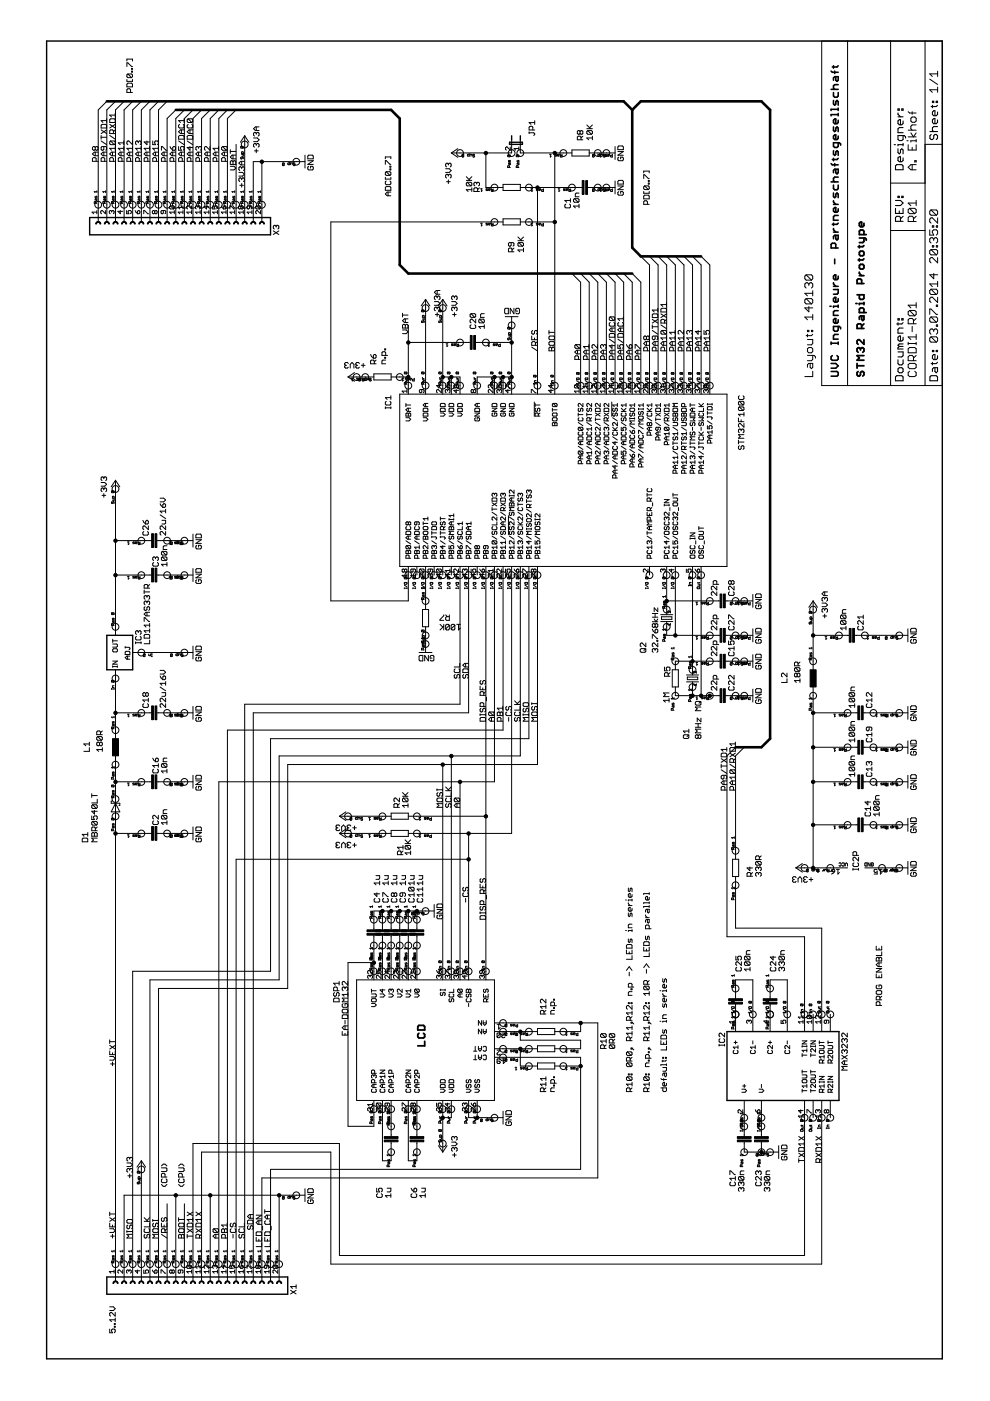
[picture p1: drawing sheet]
<svg xmlns="http://www.w3.org/2000/svg" width="210mm" height="297mm" viewBox="0 0 210 297" stroke-linecap="round" stroke-linejoin="round" font-family="sans-serif">
<g fill="#000" stroke="#000" stroke-width=".21">
<path d="M26.9 19v.6zM26.9 19l.2-.2zM26.9 18.4h1.2zM26.9 17.8v.6zM26.9 16.8v.5zM26.9 15.9v.4zM26.9 15.9l.2-.2zM26.9 13.3v.8zM26.9 13.3h.2zM26.9 12.5v.4zM27.1 18.8h.4zM27.1 17.6l-.2 .2z"/>
<path d="M26.9 16.3l.2 .2zM27.1 15.7h.8zM27.1 13.3l.8 .8zM27.5 18.8l.2 .2zM27.7 19v.6zM27.1 17.6h.8zM27.1 16.5h.8zM27.9 15.7l.2 .2zM27.1 15.7l.8 .8zM27.9 15.1v.2zM27.9 15.1h.2zM27.9 14.5v.2z"/>
<path d="M27.9 14.5h.2zM27.9 14.1h.2zM26.9 19.6h1.2zM28.1 17.8v.6zM27.9 17.6l.2 .2zM28.1 16.8v.5zM26.9 17.3h1.2zM28.1 15.9v.4zM28.1 16.3l-.2 .2zM27.9 15.3h.2zM28.1 15.1v.2zM27.9 14.7h.2z"/>
<path d="M28.1 14.5v.2zM28.1 12.5v.4zM26.9 12.5h1.2zM174.2 8.7v73zM174.2 8.7h5.5zM179.7 8.7h9.1zM188.8 8.7v30.1zM188.8 8.7h7.3zM196.1 8.7h3.7zM197.1 19h1.7zM197.1 15.7h1.7zM197.1 19l.6 .6z"/>
<path d="M197.1 15.7l.6 .5zM198.8 18.5v1.1zM197.1 16.8l1.7 1.1zM198.8 15.1v1.1zM19.6 33.6v.6zM19.6 33.6l.2-.2zM19.6 32.6l.4-.3zM19.6 31.3v.4zM19.6 31.3l.2-.2zM19.8 33.4h.4zM19.6 31.7l.2 .2zM19.8 31.1h.2z"/>
<path d="M19.6 32.6l.4 .4zM20 32.3h.8zM20 31.1l.2 .2zM19.8 31.9h.2zM20.2 33.4l.2 .2zM20.2 32.3v.7zM20.2 31.3l.2-.2zM20.2 31.7l-.2 .2zM20.2 31.3v.4zM20.4 33.6v.6zM20.4 31.1h.2zM20.2 31.7l.2 .2z"/>
<path d="M20.6 31.1l.2 .2zM20.4 31.9h.2zM19.6 34.2h1.2zM20 33h.8zM20.8 31.3v.4zM20.6 31.9l.2-.2zM20.8 23.3v20.1zM21.4 33.6v.6zM21.4 33.6l.2-.2zM21.4 32.6l.4-.3zM21.4 31.3v.4zM21.4 31.7l.2 .2z"/>
<path d="M21.4 28.7v.8zM21.4 28.3l1.2-.8zM21.4 27.5l1.2 .8zM21.4 27.1h1.2zM21.4 26.6v.5zM21.4 25.6h1.2zM21.6 33.4h.4zM21.6 31.1l-.2 .2zM21.6 31.9h.2zM21.4 26.6l.2-.2zM21.4 32.6l.4 .4zM21.8 32.3h.8z"/>
<path d="M21.8 31.9l.2-.2zM21.4 25.6l.4 .4zM22 33.4l.2 .2zM22 32.3v.7zM22 31.1v.6zM22.2 33.6v.6zM22.4 31.9l.2-.2zM21.6 31.1h.8zM21.6 26.4h.8zM21.4 34.2h1.2zM21.8 33h.8zM22.6 31.3v.4z"/>
<path d="M22.4 31.1l.2 .2zM21.4 29.9l1.2 .8zM21.4 29.1h1.2zM22.6 26.6v.5zM22.4 26.4l.2 .2zM22.6 25.2v.8zM22.6 23.3v20.1zM22.6 21.5l-1.8 1.8zM23.3 33.6v.6zM23.3 33.6l.2-.2zM23.3 32.6l.3-.3zM23.3 31.5h1.1z"/>
<path d="M23.3 30.1v.4zM23.5 29.9l-.2 .2zM23.3 27.7v.6zM23.3 27.7l.2-.2zM23.3 27.1l1.1-.7zM23.3 26.4l1.1 .7zM23.3 26h1.1zM23.3 25.4v.6zM23.3 24.4h1.1zM23.5 33.4h.4zM23.3 30.5l.2 .2zM23.5 29.9h.7z"/>
<path d="M23.5 27.5h.4zM23.5 25.2l-.2 .2zM23.3 32.6l.3 .4zM23.6 32.3h.8zM23.3 31.5l.3 .4zM23.3 24.4l.3 .4zM23.9 33.4l.1 .2zM23.9 32.3v.7zM23.9 27.5l.1 .2zM24 33.6v.6zM24 27.7v.6zM24.4 27.5l-.4 .4z"/>
<path d="M23.5 30.7h.7zM24.2 29.9l.2 .2zM23.5 29.9l.7 .8zM23.5 25.2h.7zM23.3 34.2h1.1zM23.6 33h.8zM24.4 31.1v.8zM24.4 30.1v.4zM24.2 30.7l.2-.2zM23.3 28.7l1.1 .8zM23.3 28.3h1.1zM24.4 25.4v.6z"/>
<path d="M24.2 25.2l.2 .2zM24.4 24v.8zM24.5 23.3v20.1zM22.6 23.3l1.9-1.8zM25.1 33.6v.6zM25.3 33.4l-.2 .2zM25.1 32.6l.4-.3zM25.1 31.5h1.1zM25.1 30.3h1.1zM25.3 33.4h.4zM25.1 32.6l.4 .4zM25.5 32.3h.7z"/>
<path d="M25.1 31.5l.4 .4zM25.1 30.3l.4 .4zM25.7 33.4l.2 .2zM25.7 32.3v.7zM25.9 33.6v.6zM25.1 34.2h1.1zM25.5 33h.7zM26.2 31.1v.8zM26.2 29.9v.8zM26.3 21.5l-1.8 1.8zM26.3 23.3v20.1zM26.9 33.6v.6z"/>
<path d="M26.9 33.6l.2-.2zM26.9 32.6l.4-.3zM26.9 31.5h1.2zM26.9 30.1v.4zM26.9 30.5l.2 .2zM27.1 33.4h.4zM27.1 29.9l-.2 .2zM26.9 32.6l.4 .4zM27.3 32.3h.8zM26.9 31.5l.4 .4zM27.1 29.9h.2zM27.5 33.4l.2 .2z"/>
<path d="M27.5 32.3v.7zM27.7 33.6v.6zM26.9 34.2h1.2zM27.3 33h.8zM28.1 31.1v.8zM28.1 29.9v.8zM27.3 29.9l.8 .8zM28.1 21.5l-1.8 1.8zM28.1 23.3v20.1zM28.7 33.6v.6zM28.7 33.6l.2-.2zM28.7 32.6l.4-.3z"/>
<path d="M28.7 31.5h1.2zM28.7 30.1v.4zM28.9 29.9l-.2 .2zM28.9 33.4h.4zM28.7 30.5l.2 .2zM28.9 29.9h.2zM28.7 32.6l.4 .4zM29.1 32.3h.8zM28.7 31.5l.4 .4zM29.1 29.9l.2 .2zM29.3 33.4l.2 .2zM29.3 32.3v.7z"/>
<path d="M29.3 30.1v.2zM29.3 30.1l.2-.2zM29.5 33.6v.6zM29.5 29.9h.2zM29.7 29.9l.2 .2zM28.7 34.2h1.2zM29.1 33h.8zM29.9 31.1v.8zM29.9 30.1v.4zM29.7 30.7l.2-.2zM28.1 23.3l1.9-1.8zM30 23.3v20.1z"/>
<path d="M30.6 33.6v.6zM30.6 33.6l.2-.2zM30.6 32.6l.3-.3zM30.6 31.5h1.1zM30.6 30.1l.6 .6zM30.8 33.4h.4zM30.6 32.6l.3 .4zM30.9 32.3h.8zM30.6 31.5l.3 .4zM31.2 33.4l.1 .2zM31.2 32.3v.7zM31.2 29.9v.8z"/>
<path d="M31.3 33.6v.6zM30.6 34.2h1.1zM30.9 33h.8zM31.7 31.1v.8zM30.6 30.1h1.1zM31.8 21.5l-1.8 1.8zM31.8 23.3v20.1zM32.4 33.6v.6zM32.4 33.6l.2-.2zM32.4 32.6l.4-.3zM32.4 31.5h1.2zM32.4 29.9v.8z"/>
<path d="M32.4 30.7h.6zM32.6 33.4h.4zM32.4 32.6l.4 .4zM32.8 32.3h.8zM32.4 31.5l.4 .4zM32.8 30.1v.2zM33 29.9l-.2 .2zM33 33.4l.2 .2zM33 32.3v.7zM32.8 30.3l.2 .4zM33 29.9h.4zM33.2 33.6v.6z"/>
<path d="M33.4 29.9l.2 .2zM32.4 34.2h1.2zM32.8 33h.8zM33.6 31.1v.8zM33.6 30.1v.4zM33.4 30.7l.2-.2zM33.6 21.5l-1.8 1.8zM33.6 23.3v20.1zM34.2 33.6v.6zM34.2 33.6l.2-.2zM34.2 32.6l.4-.3zM34.2 31.1v.8z"/>
<path d="M34.2 31.1h.2zM34.4 33.4h.4zM34.4 31.1l.8 .8zM34.2 32.6l.4 .4zM34.6 32.3h.8zM34.8 33.4l.2 .2zM34.8 32.3v.7zM35 33.6v.6zM35.2 31.9h.2zM34.2 34.2h1.2zM34.6 33h.8zM35.4 25.1v18.3z"/>
<path d="M35.4 21.5l-1.8 1.8zM36 33.6v.6zM36 33.6l.2-.2zM36 32.6l.4-.3zM36 31.1l.2 .4zM36.2 33.4h.4zM36.2 31.5l.4 .4zM36 32.6l.4 .4zM36.4 32.3h.8zM36.6 33.4l.2 .2zM36.6 32.3v.7zM36.6 31.9h.4z"/>
<path d="M36.6 31.3v.6zM36.8 33.6v.6zM36.6 31.3l.2-.2zM37.2 31.7l-.2 .2zM36.8 31.1h.2zM36 34.2h1.2zM36.4 33h.8zM37.2 31.3v.4zM37 31.1l.2 .2zM35.4 25.1l1.9-1.8zM37.3 25.1v18.3zM37.9 33.6v.6z"/>
<path d="M37.9 33.6l.2-.2zM37.9 32.6l.4-.3zM37.9 31.1v.8zM37.9 31.9h.6zM37.9 29.5h1.1zM37.9 28.9v.6zM37.9 27.9l.4-.4zM37.9 26.6v.3zM37.9 26.9l.2 .2zM37.9 25.6h1.1zM38.1 33.4h.4zM38.1 28.7l-.2 .2z"/>
<path d="M38.1 26.4l-.2 .2zM38.1 27.1h.7zM37.9 32.6l.4 .4zM38.3 32.3h.7zM38.3 31.3v.2zM38.3 31.3l.2-.2zM37.9 27.9l.4 .4zM38.3 27.5h.7zM37.9 25.6l.4 .4zM38.5 33.4l.2 .2zM38.5 32.3v.7zM38.3 31.5l.2 .4z"/>
<path d="M38.5 31.1h.3zM38.5 27.5v.8zM38.7 33.6v.6zM38.8 31.1l.2 .2zM38.1 28.7h.7zM38.8 27.1l.2-.2zM37.9 34.2h1.1zM38.3 33h.7zM39 31.3v.4zM39 31.7l-.2 .2zM37.9 29.9l1.1 .8zM39 28.9v.6z"/>
<path d="M38.8 28.7l.2 .2zM38.3 28.3h.7zM39 26.6v.3zM38.8 26.4l.2 .2zM39 25.2v.8zM39.1 23.3l-1.8 1.8zM39.1 25.1v18.3zM39.7 33.6v.6zM39.7 33.6l.2-.2zM39.7 32.6l.4-.3zM39.7 31.3l.6 .6zM39.7 29.5h1.2z"/>
<path d="M39.7 28.9v.6zM39.7 27.9l.4-.4zM39.7 26.6v.3zM39.7 26.9l.2 .2zM39.7 25.4v.4zM39.7 25.4l.2-.2zM39.9 33.4h.4zM39.7 28.9l.2-.2zM39.7 26.6l.2-.2zM39.9 27.1h.8zM39.7 25.8l.2 .2zM39.9 25.2h.8z"/>
<path d="M39.7 32.6l.4 .4zM40.1 32.3h.8zM39.7 27.9l.4 .4zM40.1 27.5h.8zM40.3 33.4l.2 .2zM40.3 32.3v.7zM40.3 31.1v.8zM40.3 27.5v.8zM40.5 33.6v.6zM39.9 28.7h.8zM40.7 27.1l.2-.2zM39.9 26h.8z"/>
<path d="M40.7 25.2l.2 .2zM39.9 25.2l.8 .8zM39.7 34.2h1.2zM40.1 33h.8zM39.7 31.3h1.2zM39.7 29.9l1.2 .8zM40.9 28.9v.6zM40.7 28.7l.2 .2zM40.1 28.3h.8zM40.9 26.6v.3zM40.7 26.4l.2 .2zM40.9 25.4v.4z"/>
<path d="M40.7 26l.2-.2zM40.9 23.3l-1.8 1.8zM40.9 25.1v18.3zM41.5 33.6v.6zM41.5 33.6l.2-.2zM41.5 32.6l.4-.3zM41.5 31.3v.4zM41.5 31.3l.2-.2zM41.7 33.4h.4zM41.5 31.7l.2 .2zM41.7 31.1h.2zM41.5 32.6l.4 .4z"/>
<path d="M41.9 32.3h.8zM41.9 31.1l.2 .2zM42.1 33.4l.2 .2zM42.1 32.3v.7zM42.1 31.3v.2zM42.1 31.3l.2-.2zM42.3 33.6v.6zM42.3 31.1h.2zM42.5 31.1l.2 .2zM41.5 34.2h1.2zM41.9 33h.8zM42.7 31.3v.4z"/>
<path d="M42.7 31.7l-.2 .2zM42.7 23.3l-1.8 1.8zM42.7 25.1v18.3zM43.3 33.6v.6zM43.3 33.6l.2-.2zM43.3 32.6l.4-.3zM43.3 31.3v.4zM43.3 31.7l.2 .2zM43.5 33.4h.4zM43.5 31.1l-.2 .2zM43.3 32.6l.4 .4zM43.7 32.3h.8z"/>
<path d="M43.5 31.1h.2zM43.9 33.4l.2 .2zM43.9 32.3v.7zM44.1 33.6v.6zM43.3 34.2h1.2zM43.7 33h.8zM44.5 31.1v.8zM43.7 31.1l.8 .8zM42.7 25.1l1.9-1.8zM44.6 25.1v18.3zM45.2 33.6v.6zM45.2 33.6l.2-.2z"/>
<path d="M45.2 32.6l.4-.3zM45.2 31.5h1.1zM45.4 33.4h.4zM45.2 32.6l.4 .4zM45.6 32.3h.7zM45.2 31.5l.4 .4zM45.8 33.4l.2 .2zM45.8 32.3v.7zM46 33.6v.6zM45.2 34.2h1.1zM45.6 33h.7zM46.3 31.1v.8z"/>
<path d="M46.4 23.3l-1.8 1.8zM46.4 25.1v18.3zM47 33.6v.6zM47 33.6l.2-.2zM47 32.6l.4-.3zM47 31.3v.4zM47 31.3l.2-.2zM47.2 33.4h.4zM47 31.7l.2 .2zM47.2 31.1h.8zM47 32.6l.4 .4zM47.4 32.3h.8z"/>
<path d="M47.6 33.4l.2 .2zM47.6 32.3v.7zM47.8 33.6v.6zM47.2 31.9h.8zM48 31.1l.2 .2zM47.2 31.1l.8 .8zM47 34.2h1.2zM47.4 33h.8zM48.2 31.3v.4zM48.2 31.7l-.2 .2zM48.2 23.3l-1.8 1.8zM48.2 25.1v18.3z"/>
<path d="M48.8 36h.8zM48.8 34.3v.6zM48.8 34.3l.2-.2zM49.2 32.9l-.4 .4zM48.8 31.7v.8zM49 34.1h.2zM49.2 34.1l.2 .2zM48.8 33.3l.4 .4zM49.2 32.9h.8zM49.4 34.3l.2-.2zM49.4 34.3v.6zM49.4 32.9v.8z"/>
<path d="M50 35.6l-.4 .4zM48.8 35.3h.8zM49.6 34.1h.2zM49.8 34.1l.2 .2zM49.6 35.3l.4 .3zM48.8 34.9h1.2zM50 34.3v.6zM49.2 33.7h.8zM48.8 32.1h1.2zM48.2 25.1l1.9-1.8zM50.7 37.9v.4zM50.8 37.7l-.1 .2z"/>
<path d="M50.7 37.3h.7zM50.7 35.6v.4zM50.7 35.6l.1-.2zM50.7 34.6l.3-.4zM50.8 39.3h.8zM50.7 38.3l.1 .2zM50.8 37.7h.2zM50.7 36l.1 .2zM50.8 35.4h.2zM51.9 28.8l-.9 1.4zM51 37.7l.2 .2zM51 35.4l.2 .2z"/>
<path d="M50.7 34.6l.3 .4zM51 34.2h.8zM51 33.4v.2zM51 33.6l.1 .1zM51 31.1v.2zM51.1 31l-.1 .1zM51.1 33.3l-.1 .1zM51 31.3l.1 .1zM51.1 31h.4zM51.3 33.6l-.1 .1zM51.2 33.1h.3zM51.2 32.3v.3z"/>
<path d="M51.3 32.2l-.1 .1zM51.2 38.9v.8zM51.2 37.9v.2zM51.4 37.7l-.2 .2zM51.2 35.6v.2zM51.2 35.6l.2-.2zM51.2 34.2v.8zM51.3 33.4v.2zM51.3 33.4l.1-.1zM51.3 32.2h.2zM51.4 37.7h.2zM51.8 36.9l-.4 .4z"/>
<path d="M50.7 36.6h.7zM51.4 35.4h.2zM51.5 33.3l.1 .1zM51.6 33l-.1 .1zM51.5 32.2l.1 .1zM51.1 31.4h.4zM51.5 31l.1 .1zM51.1 31l.4 .4zM51.6 33.4v.2zM51.6 33.6l-.1 .1zM51.6 32.7v.3zM51.2 32.7h.4z"/>
<path d="M51.6 32.3v.3zM51.6 31.1v.2zM51.6 31.3l-.1 .1zM51.6 37.7l.2 .2zM51.6 35.4l.2 .2zM51.2 32.6h.6zM51.8 37.9v.4zM51.8 38.3l-.2 .2zM51.4 36.6l.4 .3zM51.8 35.6v.4zM51.8 36l-.2 .2zM51 35h.8z"/>
<path d="M51.9 28.8v1.8zM51.9 28.8l.9 1.4zM53.7 34.3h1.8zM53.8 30.6v.4zM54 30.4l-.2 .2zM53.8 30h.7zM53.8 28.3v.4zM53.8 28.3l.2-.2zM53.8 27.3l.3-.4zM54 32h.7zM53.8 31l.2 .2zM54 30.4h.1z"/>
<path d="M53.8 28.7l.2 .2zM54 28.1h.1zM54.1 30.4l.2 .2zM54.1 28.1l.2 .2zM53.8 27.3l.3 .4zM54.1 26.9h.8zM54.3 31.6v.8zM54.3 30.6v.2zM54.3 30.6l.2-.2zM54.3 28.3v.2zM54.3 28.3l.2-.2zM54.3 26.9v.8z"/>
<path d="M54.5 30.4h.2zM54.9 29.6l-.4 .4zM53.8 29.3h.7zM54.5 28.1h.2zM54.7 30.4l.2 .2zM54.7 28.1l.2 .2zM54.9 30.6v.4zM54.9 31l-.2 .2zM54.5 29.3l.4 .3zM54.9 28.3v.4zM54.9 28.7l-.2 .2zM54.1 27.7h.8z"/>
<path d="M55.5 34.3h7.3zM59.9 34.6v.4zM59.9 34.6l.1-.1zM59.9 35l.1 .1zM60 34.5h.2zM60 35.1h.2zM60.2 34.5l.1 .1zM60.3 34.6v.4zM60.3 35l-.1 .1zM59.9 35l.4-.4zM61 34.6v.2zM61 34.6l.1-.1z"/>
<path d="M61 34.8l.1 .1zM61.1 34.5h.3zM61.4 34.4v.5zM61.1 34.9h.3zM61.6 34.5v.4zM61.6 34.5h.3zM62 34.6v.3zM61.9 34.5l.1 .1zM62.2 35l.1 .1zM62.2 34.6l.1-.1zM62.3 35.1h.2zM62.2 34.7l.1 .1z"/>
<path d="M62.3 34.5h.2zM62.5 35v.1zM62.3 34.8h.2zM62.5 34.5v.1zM62.5 34.8v.1zM62.8 34.3h1.9zM64.7 32.9v2.7zM65.3 35.5v.3zM65.3 35.8l.1 .2zM65.3 34.9l1.1-.8zM65.3 33.7h1.1zM65.3 33.1v.6z"/>
<path d="M65.4 35.3l-.1 .2zM65.4 36h.8zM65.4 32.9l-.1 .2zM65.8 35.3v.3zM66.2 36l.2-.2zM65.8 35.3h.4zM65.4 32.9h.8zM66.4 35.5v.3zM66.2 35.3l.2 .2zM65.3 34.9h1.1zM65.3 34.1h1.1zM66.4 33.1v.6z"/>
<path d="M66.2 32.9l.2 .2zM81.7 39.8v.5zM81.7 38.6v.4zM81.7 39l.2 .2zM81.7 37.6v.4zM81.7 36.6v.4zM81.9 36.4l-.2 .2zM81.7 34.1v.7zM81.7 34.1h.2zM81.7 33.3v.4zM81.9 39.6l-.2 .2zM81.9 38.4l-.2 .2z"/>
<path d="M81.9 39.2h.8zM81.7 37l.2 .2zM81.9 36.4h.8zM81.9 34.1l.8 .7zM81.9 39.6h.8zM82.7 39.2l.2-.2zM81.9 37.2h.8zM82.7 36.4l.2 .2zM81.9 36.4l.8 .8zM82.7 35.8v.2zM82.7 35.8h.2zM82.7 35.2v.2z"/>
<path d="M82.7 35.2h.2zM82.7 34.8h.2zM82.7 39.6l.2 .2zM82.9 38.6v.4zM82.7 38.4l.2 .2zM82.9 37.6v.4zM81.7 38h1.2zM82.9 36.6v.4zM82.9 37l-.2 .2zM82.7 36h.2zM82.9 35.8v.2zM82.7 35.4h.2z"/>
<path d="M82.9 35.2v.2zM82.9 33.3v.4zM81.7 33.3h1.2zM94.5 37.1v.4zM94.5 37.1l.2-.1zM94.5 36.6h.7zM94.5 34.8v.4zM94.5 34.8l.2-.2zM94.7 38.5h.8zM94.5 37.5l.2 .2zM94.7 37h.2zM94.5 35.2l.2 .2z"/>
<path d="M94.7 34.6h.2zM94.9 37l.2 .1zM94.9 34.6l.2 .2zM95.1 38.1v.8zM95.1 37.1v.2zM95.1 37.1l.1-.1zM95.1 34.8v.2zM95.1 34.8l.1-.2zM95.2 37h.3zM95.2 36.6l.5-.4zM94.5 35.8h.7zM95.2 34.6h.3z"/>
<path d="M95.5 37l.2 .1zM95.5 34.6l.2 .2zM95.7 37.1v.4zM95.7 37.5l-.2 .2zM95.2 35.8l.5 .4zM95.7 34.8v.4zM95.7 35.2l-.2 .2zM95.7 32.4l1.4-.9zM95.7 32.4l1.4 1zM95.7 32.4h1.8zM97.5 32.4h5.5zM98 32.8v.4z"/>
<path d="M98 32.8v-.1zM98 33.2v.1zM98 32.7h.2zM98 33.3h.2zM98.2 32.7l.1 .1zM98.3 32.8v.4zM98.3 33.2l-.1 .1zM98.3 32.8l-.3 .4zM98.9 38.8v.4zM98.9 38.8l.2-.1zM98.9 38.2h1.1zM98.9 39.2l.2 .2z"/>
<path d="M99.1 38.7h.7zM99.1 32.8v.2zM99.1 32.8l.1-.1zM99.1 33l.1 .1zM99.2 32.7h.3zM99.4 38.1l.6-.6zM99.5 32.5v.6zM99.2 33.1h.3zM98.9 37.5l.7 .7zM99.7 32.7v.4zM99.1 39.4h.7zM99.8 38.7l.2 .1z"/>
<path d="M99.1 38.7l.7 .7zM99.7 32.7h.2zM100 38.8v.4zM100 39.2l-.2 .2zM100.1 32.8v.3zM99.9 32.7l.2 .1zM100.2 33.2l.1 .1zM100.2 32.8l.1-.1zM100.3 33.3h.2zM100.2 32.9l.1 .1zM100.3 32.7h.2zM100.5 38.8v.4z"/>
<path d="M100.5 38.8l.2-.1zM100.6 33.2l-.1 .1zM100.3 33h.2zM100.5 32.7l.1 .1zM100.5 33l.1 .1zM100.7 39.8h.4zM100.5 39.2l.2 .2zM100.7 38.7h.2zM100.9 38.7l.2 .1zM101.1 39.8l.2 .2zM101.1 38.8v.2zM101.1 38.8l.2-.1z"/>
<path d="M101.3 38.7h.2zM101.5 38.7l.2 .1zM101.7 38.8v.4zM101.5 39.4l.2-.2zM103 32.4h5.5zM103 32.4v7.4zM104.8 39.8h1.9zM103 39.8h1.8zM106.7 39.1h3.6zM107.2 31.3v.4zM107.2 31.7l.2 .1zM107.4 31.2l-.2 .1z"/>
<path d="M107.4 31.2h.1zM107.6 35.2v.3zM107.6 35.2l.1-.1zM107.6 33v.1zM107.6 33l.1-.1zM107.7 35.1h.2zM107.6 33.1l.1 .1zM107.7 32.9h.4zM107.8 34.7v.2zM107.8 34.7l.1-.1zM107.8 34v.3zM107.9 35.1l.1 .1z"/>
<path d="M107.9 34.6h.3zM107.8 34.3l.1 .1zM108 35.2v.3zM108 34.6v.3zM108 34.1v.2zM108 34.3l-.1 .1zM108 34.9h.1zM108.1 34l-.1 .1zM107.7 33.2h.4zM108.1 32.9l.1 .1zM107.7 32.9l.4 .3zM108.2 31.2v.6z"/>
<path d="M107.5 31.2l.7 .6zM107.6 35.5h.6zM108.2 34.6v.3zM108.1 34.9h.1zM108.2 34.1v.3zM108.1 34l.1 .1zM108.2 33v.1zM108.1 33.2l.1-.1zM108.5 30.6v1.8zM108.5 29.7v.9zM109 31.5h1zM109 31.5l.3 .3z"/>
<path d="M109.5 35.2v.3zM109.6 35.1l-.1 .1zM109.5 33v.1zM109.5 33l.1-.1zM109.6 35.1h.1zM109.5 33.1l.1 .1zM109.6 32.9h.3zM109.6 34.7v.2zM109.6 34.7l.1-.1zM109.6 34v.3zM109.7 35.1l.1 .1zM109.7 34.6h.3z"/>
<path d="M109.6 34.3l.1 .1zM109.8 35.2v.3zM109.8 34.6v.3zM109.8 34.1v.2zM109.8 34.3l-.1 .1zM109.8 34.9h.1zM109.9 34l-.1 .1zM109.6 33.2h.3zM109.9 32.9l.1 .1zM109.6 32.9l.3 .3zM110 31.2v.6zM109.5 35.5h.5z"/>
<path d="M110 34.6v.3zM110 34.9h-.1zM110 34.1v.3zM109.9 34l.1 .1zM110 33v.1zM110 33.1l-.1 .1zM110.3 30.6v1.8zM110.3 29.7v.9zM110.3 32.4h7.3zM110.3 39.8h1.8zM112.1 39.8h1.9zM112.2 27.9v.4z"/>
<path d="M112.2 27v.6zM112.2 27l.2-.2zM112.2 26h1.2zM112.4 26.8h.4zM112.2 26l.4 .4zM112.8 26.8l.2 .2zM113 27v.6zM113.2 28.7l.2-.2zM112.2 28.2h1zM113.4 28.3v.2zM113.2 28.2l.2 .1zM112.2 27.6h1.2z"/>
<path d="M113.4 25.6v.8zM114 39.8h7.3zM116.7 32.7v.6zM116.9 33.1l-.2 .2zM116.5 32.7h.4zM117.6 32.4v14.7zM117.6 32.8l.1 .1zM117.7 32.7l-.1 .1zM117.7 32.9h.2zM117.9 32.9l.1 .1zM117.6 33.1h.3zM117.7 32.7h.3z"/>
<path d="M118 33l-.1 .1zM118.2 32.7v.3zM118.2 32.7h.3zM118.2 33l.1 .1zM118.3 33.1h.2zM118.5 32.7l.1 .1zM118.2 32.9h.3zM118.5 32.9l.1-.1zM118.8 33v.2zM118.8 33l.1-.1zM118.8 33.2l.1 .1zM118.9 32.9h.3z"/>
<path d="M119.2 32.7v.6zM118.9 33.3h.3zM119.4 32.4h1.9zM117.6 32.4h1.8zM121.3 31.8h3.6zM121.3 31.8v1.3zM121.3 39.8h1.8zM122.4 29.1v.5zM122.4 29.1l.2-.2zM122.4 27.9v.4zM122.4 27.9l.2-.2zM122.6 28.9h.4z"/>
<path d="M122.4 28.3l.2 .2zM122.6 27.7h.2zM122.8 27.7l.2 .2zM122.6 28.5h.2zM123 28.9l.2 .2zM123 27.9l.2-.2zM123 28.3l-.2 .2zM123 27.9v.4zM123.1 39.8h.4zM123.2 29.1v.5zM123.2 29.3l.4-.4zM123.2 27.7h.2z"/>
<path d="M123 28.3l.2 .2zM123.4 27.7l.2 .2zM123.2 28.5h.2zM122.4 29.6h1.2zM123.6 27.9v.4zM123.6 28.3l-.2 .2zM124.4 29.3h1.2zM124.4 27.9v.4zM124.4 27.9l.2-.2zM124.4 27.3h1.2zM124.4 28.3l.2 .2zM124.6 27.7h.8z"/>
<path d="M124.4 29.3l.4 .3zM121.3 33.1h3.6zM124.9 31.8v1.3zM124.6 39.8h.3zM125 27.1l.6-.6zM124.4 26.5l.8 .8zM124.6 28.5h.8zM125.4 27.7l.2 .2zM124.6 27.7l.8 .8zM125.6 28.9v.7zM125.6 27.9v.4zM125.6 28.3l-.2 .2z"/>
<path d="M125.6 32.8v.4zM125.6 32.8l.1-.1zM125.6 33.2l.1 .1zM125.7 32.7h.2zM125.7 33.3h.2zM125.9 32.7l.1 .1zM126 32.8v.4zM126 33.2l-.1 .1zM126 32.8l-.4 .4zM124.9 32.4h1.8zM124.9 39.8h1.8zM126.7 32.4h1.9z"/>
<path d="M126.8 32.8v.2zM126.8 32.8l.1-.1zM126.8 33l.1 .1zM126.9 32.7h.2zM127.1 32.5v.6zM126.9 33.1h.2zM127.1 39.8v.6zM127.3 32.7v.4zM127.4 32.7v.6zM127.6 33.1l-.2 .2zM127.2 32.7h.4zM127.3 32.7h.3z"/>
<path d="M127.7 32.8v.3zM127.6 32.7l.1 .1zM127.9 33.2l.1 .1zM127.9 32.8l.1-.1zM128 33.3h.2zM127.9 32.9l.1 .1zM128 32.7h.2zM128.3 33.2l-.1 .1zM128 33h.2zM128.2 32.7l.1 .1zM128.2 33l.1 .1zM128.3 32.8l.1 .1z"/>
<path d="M128.3 32.8l.1-.1zM128.4 32.9h.2zM128.6 32.4h1.8zM128.6 39.8h1.8zM126.7 39.8h1.9zM128.6 32.9l.1 .1zM128.3 33.1h.3zM128.4 32.7h.3zM128.7 33l-.1 .1zM128.9 32.7v.3zM128.9 32.7h.3zM128.9 33l.1 .1z"/>
<path d="M129 33.1h.2zM129.2 32.7l.1 .1zM128.9 32.9h.3zM129.3 32.8l-.1 .1zM129.5 33v.2zM129.5 33l.1-.1zM129.5 33.2l.1 .1zM129.6 32.9h.2zM129.8 32.7v.6zM129.6 33.3h.2zM130.4 31.1v2.7zM130.4 38.4v2.7z"/>
<path d="M131 33.5v.4zM131 33.9l.2 .2zM131 32.9l1.2-.8zM131 31.7h1.2zM131 31.2v.5zM131 39h1.2zM131 38.5v.5zM131.2 33.3l-.2 .2zM131.2 34.1h.8zM131.2 30.9l-.2 .3zM131.2 38.2l-.2 .3zM131.6 33.3v.4z"/>
<path d="M132 34.1l.2-.2zM131.6 33.3h.4zM131.2 30.9h.8zM131.2 38.2h.8zM132.2 33.5v.4zM132 33.3l.2 .2zM131 32.9h1.2zM131 32.1h1.2zM132.2 31.2v.5zM132 30.9l.2 .3zM131 39.4h1.2zM132.2 38.5v.5z"/>
<path d="M132 38.2l.2 .3zM136.7 39.4l-.2 .2zM136.5 37.1v.7zM136.5 37.1h.2zM136.5 36.3v.4zM136.7 39.4h.8zM136.7 37.1l.8 .7zM137.5 39.4l.1 .2zM137.5 38.8v.2zM137.5 38.8h.1zM137.5 38.2v.2zM137.5 38.2h.1z"/>
<path d="M137.5 37.8h.1zM137.6 39.6v.4zM137.5 39h.1zM137.6 38.8v.2zM137.5 38.4h.1zM137.6 38.2v.2zM137.6 36.3v.4zM136.5 36.3h1.1zM188.8 38.8h7.3zM188.8 38.8v10.1zM192.3 29.8h.3zM192.6 35.5l.5-.6z"/>
<path d="M192.6 30.7v1.1zM192.6 31.8h1.6zM192.6 27.6h1.6zM192.6 23.7l.2 .3zM192.6 35.5l.5 .5zM193.1 34.9h1.1zM193.1 29.8v.3zM193.1 29.8h1.1zM193.1 26.8v.5zM193.4 26.5l-.3 .3zM193.1 25.1v.6zM193.1 25.7l.3 .2z"/>
<path d="M193.4 34.9v1.1zM193.4 31.2v.6zM193.1 27.3l.3 .3zM193.4 26.5h.8zM193.4 24.8l-.3 .3zM193.4 25.9h.6zM193.4 23.7v.5zM193.1 28.2l.6 .8zM194 34.1v.2zM194 34.1h.2zM193.4 24.8h.6zM194 25.9l.2-.2z"/>
<path d="M193.1 36h1.1zM194 34.3h.2zM194.2 34.1v.2zM194.2 30.7v1.1zM194.2 29.6v.5zM192.6 29h1.6zM194.2 28.2l-.5 .8zM194.2 25.1v.6zM194 24.8l.2 .3zM192.8 24h1.4zM196.1 30.6h3.7zM196.1 30.6v8.2z"/>
<path d="M196.1 8.7v30.1zM199.8 8.7v21.9zM19.5 45h1zM19.5 45l.4 .3zM20 42.8v.3zM20 42.8l.1-.1zM20 40.6h.6zM20.1 42.7h.2zM20.2 42.2v.2zM20.2 42.2h.1zM20.2 41.6v.3zM20 40.6l.2 .2z"/>
<path d="M20.3 42.7l.1 .1zM20.3 42.2h.3zM20.2 41.9l.1 .1zM20.4 42.8v.3zM20.4 42.2v.2zM20.4 41.7v.2zM20.4 41.9l-.1 .1zM20.4 42.4v.1zM20.4 41.6v.1zM20.5 44.6v.7zM20 43.1h.6zM20.6 42.2v.2z"/>
<path d="M20.6 42.4l-.2 .1zM20.6 41.7v.3zM20.4 41.6l.2 .1zM20.6 40.4v.4zM20.8 43.4v3.7zM21.4 44.8v.3zM21.4 45.1l.1 .2zM21.5 44.6l-.1 .2zM21.5 44.6h.2zM21.8 42.8v.3zM21.8 42.8l.1-.1zM21.8 40.6h.6z"/>
<path d="M21.9 42.7h.2zM22 42.2v.2zM22 42.2h.1zM22 41.6v.3zM21.8 40.6l.2 .2zM22.1 42.7l.1 .1zM22.1 42.2h.3zM22 41.9l.1 .1zM22.2 42.8v.3zM22.2 42.2v.2zM22.2 41.7v.2zM22.2 41.9l-.1 .1z"/>
<path d="M22.2 42.4l.1 .1zM22.2 41.7l.1-.1zM22.4 44.6v.7zM21.7 44.6l.7 .7zM21.8 43.1h.6zM22.4 42.2v.2zM22.4 42.4l-.1 .1zM22.4 41.7v.3zM22.3 41.6l.1 .1zM22.4 40.4v.4zM22.6 43.4v3.7zM23.2 44.8v.3z"/>
<path d="M23.2 44.8l.1-.2zM23.2 45.1l.1 .2zM23.3 44.6h.2zM23.5 44.6l.2 .2zM23.6 42.8v.3zM23.6 42.8l.1-.1zM23.6 40.6h.6zM23.7 44.8v.2zM23.7 44.8l.2-.2zM23.7 42.7h.2zM23.8 42.2v.2zM23.8 42.2h.1z"/>
<path d="M23.8 41.6v.3zM23.6 40.6l.2 .2zM23.9 44.6h.1zM23.9 42.7l.1 .1zM23.9 42.2h.3zM23.8 41.9l.1 .1zM24 42.8v.3zM24 42.2v.2zM24 41.7v.2zM24 41.9l-.1 .1zM24 44.6l.2 .2zM24 42.4l.1 .1z"/>
<path d="M24 41.7l.1-.1zM24.2 44.8v.3zM24.2 45.1l-.2 .2zM23.6 43.1h.6zM24.2 42.2v.2zM24.2 42.4l-.1 .1zM24.2 41.7v.3zM24.1 41.6l.1 .1zM24.2 40.4v.4zM24.5 43.4v3.7zM25 44.8l.5 .5zM25.5 42.8v.3z"/>
<path d="M25.5 42.8v-.1zM25.5 40.6h.5zM25.5 44.6v.7zM25.5 42.7h.2zM25.7 42.2v.2zM25.7 41.6v.3zM25.5 40.6l.2 .2zM25.7 42.7l.1 .1zM25.7 42.2h.3zM25.7 41.9v.1zM25.8 42.8v.3zM25.8 42.2v.2z"/>
<path d="M25.8 41.7v.2zM25.8 41.9l-.1 .1zM25.8 42.4l.1 .1zM25.9 41.6l-.1 .1zM25 44.8h1zM25.5 43.1h.5zM26 42.2v.2zM26 42.4l-.1 .1zM26 41.7v.3zM25.9 41.6l.1 .1zM26 40.4v.4zM26.3 43.4v3.7z"/>
<path d="M26.8 44.6v.7zM26.8 45.3h.5zM27.2 44.8v.2zM27.2 44.8l.1-.2zM27.3 42.8v.3zM27.3 42.8l.1-.1zM27.3 40.6h.6zM27.2 45l.1 .3zM27.3 44.6h.4zM27.4 42.7h.2zM27.5 42.2v.2zM27.5 42.2h.1z"/>
<path d="M27.5 41.6v.3zM27.3 40.6l.2 .2zM27.6 42.7l.1 .1zM27.6 42.2h.3zM27.5 41.9l.1 .1zM27.7 44.6l.1 .2zM27.7 42.8v.3zM27.7 42.2v.2zM27.7 41.7v.2zM27.7 41.9l-.1 .1zM27.7 42.4v.1zM27.7 41.6v.1z"/>
<path d="M27.8 44.8v.3zM27.8 45.1l-.1 .2zM27.3 43.1h.6zM27.9 42.2v.2zM27.9 42.4l-.2 .1zM27.9 41.7v.3zM27.7 41.6l.2 .1zM27.9 40.4v.4zM28.1 43.4v3.7zM28.7 44.6l.1 .4zM28.8 45l.4 .3zM29.1 42.8v.3z"/>
<path d="M29.1 42.8l.1-.1zM29.1 40.6h.6zM29.2 45.3h.3zM29.2 44.8v.5zM29.2 42.7h.2zM29.3 42.2v.2zM29.3 42.2h.1zM29.3 41.6v.3zM29.1 40.6l.2 .2zM29.3 44.6l-.1 .2zM29.4 42.7l.1 .1zM29.4 42.2h.3z"/>
<path d="M29.3 41.9l.1 .1zM29.5 45.3l.2-.2zM29.3 44.6h.2zM29.5 42.8v.3zM29.5 42.2v.2zM29.5 41.7v.2zM29.5 41.9l-.1 .1zM29.5 42.4l.1 .1zM29.5 41.7l.1-.1zM29.7 44.8v.3zM29.5 44.6l.2 .2zM29.1 43.1h.6z"/>
<path d="M29.7 42.2v.2zM29.7 42.4l-.1 .1zM29.7 41.7v.3zM29.6 41.6l.1 .1zM29.7 40.4v.4zM30 43.4v3.7zM30.5 44.6v.7zM30.5 44.6h.1zM30.6 44.6l.7 .7zM30.9 42.8v.3zM30.9 42.8l.1-.1zM30.9 40.6h.6z"/>
<path d="M31 42.7h.2zM31.1 42.2v.2zM31.1 42.2h.1zM31.1 41.6v.3zM30.9 40.6l.2 .2zM31.2 42.7l.1 .1zM31.2 42.2h.3zM31.1 41.9l.1 .1zM31.3 45.3h.2zM31.3 42.8v.3zM31.3 42.2v.2zM31.3 41.7v.2z"/>
<path d="M31.3 41.9l-.1 .1zM31.3 42.4l.1 .1zM31.4 41.6l-.1 .1zM30.9 43.1h.6zM31.5 42.2v.2zM31.5 42.4l-.1 .1zM31.5 41.7v.3zM31.4 41.6l.1 .1zM31.5 40.4v.4zM31.8 43.4v3.7zM32.3 44.8v.3zM32.3 44.8l.2-.2z"/>
<path d="M32.3 45.1l.2 .2zM32.5 44.6h.1zM32.6 44.6l.2 .2zM32.5 45.3h.1zM32.8 42.8v.3zM32.8 42.8l.1-.1zM32.8 40.6h.5zM32.8 44.8l.2-.2zM32.8 45.1l-.2 .2zM32.8 44.8v.3zM32.9 42.7h.1zM33 42.2v.2z"/>
<path d="M33 41.6v.3zM32.8 40.6l.2 .2zM33 44.6h.1zM32.8 45.1l.2 .2zM33 42.7l.1 .1zM33 42.2h.3zM33 41.9v.1zM33.1 44.6l.2 .2zM33 45.3h.1zM33.1 42.8v.3zM33.1 42.2v.2zM33.1 41.7v.2z"/>
<path d="M33 42l.1-.1zM33.1 42.4l.1 .1zM33.2 41.6l-.1 .1zM33.3 44.8v.3zM33.3 45.1l-.2 .2zM32.8 43.1h.5zM33.3 42.2v.2zM33.3 42.4l-.1 .1zM33.3 41.7v.3zM33.2 41.6l.1 .1zM33.3 40.4v.4zM33.6 43.4v3.7z"/>
<path d="M34.1 44.8v.3zM34.1 45.1l.2 .2zM34.3 44.6l-.2 .2zM34.3 45.3h.2zM34.6 45.1l-.1 .2zM34.6 42.8v.3zM34.6 42.8l.1-.1zM34.6 40.6h.6zM34.6 44.6v.5zM34.7 42.7h.2zM34.8 42.2v.2zM34.8 42.2h.1z"/>
<path d="M34.8 41.6v.3zM34.6 40.6l.2 .2zM34.9 42.7l.1 .1zM34.9 42.2h.3zM34.8 41.9l.1 .1zM35.1 45.1l-.1 .2zM34.3 44.6h.7zM35 42.8v.3zM35 42.2v.2zM35 41.7v.2zM35 41.9l-.1 .1zM35 42.4l.1 .1z"/>
<path d="M35 41.7l.1-.1zM35.1 44.8v.3zM35 44.6l.1 .2zM34.6 43.1h.6zM35.2 42.2v.2zM35.2 42.4l-.1 .1zM35.2 41.7v.3zM35.1 41.6l.1 .1zM35.2 40.4v.4zM35.4 43.4v3.7zM36 45h1zM36 43.8v.3z"/>
<path d="M36.1 43.6l-.1 .2zM36 44.1l.1 .2zM36.1 43.6h.7zM36 45l.3 .3zM36.4 42.8v.3zM36.4 42.8l.1-.1zM36.4 40.6h.6zM36.5 42.7h.2zM36.6 42.2v.2zM36.6 42.2h.1zM36.6 41.6v.3zM36.4 40.6l.2 .2z"/>
<path d="M36.7 42.7l.1 .1zM36.7 42.2h.3zM36.6 41.9l.1 .1zM36.8 42.8v.3zM36.8 42.2v.2zM36.8 41.7v.2zM36.8 41.9l-.1 .1zM36.1 44.3h.7zM36.8 43.6l.2 .2zM36.1 43.6l.7 .7zM36.8 42.4l.1 .1zM36.8 41.7l.1-.1z"/>
<path d="M37 44.6v.7zM37 43.8v.3zM37 44.1l-.2 .2zM36.4 43.1h.6zM37 42.2v.2zM37 42.4l-.1 .1zM37 41.7v.3zM36.9 41.6l.1 .1zM37 40.4v.4zM37.3 43.4v3.7zM37.8 45h1zM37.8 44h1z"/>
<path d="M37.8 45l.3 .3zM37.8 44l.3 .3zM38.2 42.8v.3zM38.2 42.8l.1-.1zM38.2 40.6h.6zM38.3 42.7h.2zM38.4 42.2v.2zM38.4 42.2h.1zM38.4 41.6v.3zM38.2 40.6l.2 .2zM38.5 42.7l.1 .1zM38.5 42.2h.3z"/>
<path d="M38.4 41.9l.1 .1zM38.6 42.8v.3zM38.6 42.2v.2zM38.6 41.7v.2zM38.6 41.9l-.1 .1zM38.6 42.4l.1 .1zM38.7 41.6l-.1 .1zM38.8 44.6v.7zM38.8 43.6v.7zM38.2 43.1h.6zM38.8 42.2v.2zM38.8 42.4l-.1 .1z"/>
<path d="M38.8 41.7v.3zM38.7 41.6l.1 .1zM38.8 40.4v.4zM39.1 43.4v3.7zM39.6 45h1zM39.6 43.8v.3zM39.6 44.1l.2 .2zM39.8 43.6l-.2 .2zM39.6 45l.3 .3zM39.8 43.6h.1zM40.1 42.8v.3zM40.1 42.8l.1-.1z"/>
<path d="M40.1 40.6h.5zM40.2 42.7h.1zM40.3 42.2v.2zM40.3 41.6v.3zM40.1 40.6l.2 .2zM40.3 42.7l.1 .1zM40.3 42.2h.3zM40.3 41.9v.1zM40.4 42.8v.3zM40.4 42.2v.2zM40.4 41.7v.2zM40.3 42l.1-.1z"/>
<path d="M40.4 42.4l.1 .1zM40.5 41.6l-.1 .1zM40.6 44.6v.7zM40.6 43.6v.7zM39.9 43.6l.7 .7zM40.1 43.1h.5zM40.6 42.2v.2zM40.6 42.4l-.1 .1zM40.6 41.7v.3zM40.5 41.6l.1 .1zM40.6 40.4v.4zM40.9 43.4v3.7z"/>
<path d="M41.4 45h1zM41.4 43.8v.3zM41.4 43.8l.2-.2zM41.4 44.1l.2 .2zM41.6 43.6h.2zM41.4 45l.4 .3zM41.8 43.6l.2 .2zM41.9 42.8v.3zM41.9 42.8l.1-.1zM41.9 40.6h.6zM42 43.8v.2zM42.1 43.6l-.1 .2z"/>
<path d="M42 42.7h.2zM42.1 42.2v.2zM42.1 42.2h.1zM42.1 41.6v.3zM41.9 40.6l.2 .2zM42.1 43.6h.2zM42.2 42.7l.1 .1zM42.2 42.2h.3zM42.1 41.9l.1 .1zM42.3 43.6l.1 .2zM42.3 42.8v.3zM42.3 42.2v.2z"/>
<path d="M42.3 41.7v.2zM42.3 41.9l-.1 .1zM42.3 42.4l.1 .1zM42.3 41.7l.1-.1zM42.4 44.6v.7zM42.4 43.8v.3zM42.4 44.1l-.1 .2zM41.9 43.1h.6zM42.5 42.2v.2zM42.5 42.4l-.1 .1zM42.5 41.7v.3zM42.4 41.6l.1 .1z"/>
<path d="M42.5 40.4v.4zM42.7 43.4v3.7zM43.3 45h1zM43.3 43.8l.5 .5zM43.3 45l.3 .3zM43.7 42.8v.3zM43.7 42.8l.1-.1zM43.7 40.6h.6zM43.8 43.6v.7zM43.8 42.7h.2zM43.9 42.2v.2zM43.9 42.2h.1z"/>
<path d="M43.9 41.6v.3zM43.7 40.6l.2 .2zM44 42.7l.1 .1zM44 42.2h.3zM43.9 41.9l.1 .1zM44.1 42.8v.3zM44.1 42.2v.2zM44.1 41.7v.2zM44.1 41.9l-.1 .1zM44.1 42.4l.1 .1zM44.1 41.7l.1-.1zM44.3 44.6v.7z"/>
<path d="M43.3 43.8h1zM43.7 43.1h.6zM44.3 42.2v.2zM44.3 42.4l-.1 .1zM44.3 41.7v.3zM44.2 41.6l.1 .1zM44.3 40.4v.4zM44.6 43.4v3.7zM45.1 45h1zM45.1 43.6v.7zM45.1 44.3h.5zM45.1 45l.3 .3z"/>
<path d="M45.4 43.8v.2zM45.4 43.8l.2-.2zM45.6 42.8v.3zM45.6 42.8v-.1zM45.6 40.6h.5zM45.4 44l.2 .3zM45.6 43.6h.3zM45.6 42.7h.2zM45.7 42.2v.2zM45.7 42.2h.1zM45.7 41.6v.3zM45.6 40.6l.1 .2z"/>
<path d="M45.8 42.7l.1 .1zM45.8 42.2h.3zM45.7 41.9l.1 .1zM45.9 43.6l.2 .2zM45.9 42.8v.3zM45.9 42.2v.2zM45.9 41.7v.2zM45.9 41.9l-.1 .1zM45.9 42.4l.1 .1zM46 41.6l-.1 .1zM46.1 44.6v.7zM46.1 43.8v.3z"/>
<path d="M46.1 44.1l-.2 .2zM45.6 43.1h.5zM46.1 42.2v.2zM46.1 42.4l-.1 .1zM46.1 41.7v.3zM46 41.6l.1 .1zM46.1 40.4v.4zM46.4 43.4v3.7zM46.9 45h1zM46.9 43.6l.2 .4zM47.1 44l.3 .3zM46.9 45l.3 .3z"/>
<path d="M47.4 42.8v.3zM47.4 42.8l.1-.1zM47.4 40.6h.5zM47.4 44.3h.4zM47.4 43.8v.5zM47.5 42.7h.2zM47.6 42.2v.2zM47.6 42.2h.1zM47.6 41.6v.3zM47.4 40.6l.2 .2zM47.6 43.6l-.2 .2zM47.7 42.7l.1 .1z"/>
<path d="M47.7 42.2h.2zM47.6 41.9l.1 .1zM47.8 44.3l.1-.2zM47.6 43.6h.2zM47.8 42.8v.3zM47.8 42.2v.2zM47.8 41.7v.2zM47.8 41.9l-.1 .1zM47.8 42.4v.1zM47.8 41.6v.1zM47.9 44.6v.7zM47.9 43.8v.3z"/>
<path d="M47.8 43.6l.1 .2zM47.4 43.1h.5zM47.9 42.2v.2zM47.9 42.4l-.1 .1zM47.9 41.7v.3zM47.8 41.6l.1 .1zM47.9 40.4v.4zM48.2 43.4v3.7zM48.7 45h1zM48.7 43.6v.7zM48.7 43.6h.2zM48.9 43.6l.7 .7z"/>
<path d="M48.7 45l.4 .3zM49.2 42.8v.3zM49.2 42.8l.1-.1zM49.2 40.6h.6zM49.3 42.7h.2zM49.4 42.2v.2zM49.4 42.2h.1zM49.4 41.6v.3zM49.2 40.6l.2 .2zM49.5 42.7l.1 .1zM49.5 42.2h.3zM49.4 41.9l.1 .1z"/>
<path d="M49.6 44.3h.1zM49.6 42.8v.3zM49.6 42.2v.2zM49.6 41.7v.2zM49.6 41.9l-.1 .1zM49.6 42.4l.1 .1zM49.6 41.7l.1-.1zM49.7 44.6v.7zM49.2 43.1h.6zM49.8 42.2v.2zM49.8 42.4l-.1 .1zM49.8 41.7v.3z"/>
<path d="M49.7 41.6l.1 .1zM49.8 40.4v.4zM50.1 43.4v3.7zM50.1 30.6v12.8zM50.6 45h1zM50.6 43.8v.3zM50.7 43.6l-.1 .2zM50.6 44.1l.1 .2zM50.7 43.6h.2zM50.6 45l.3 .3zM50.9 43.6l.2 .2zM50.7 44.3h.2z"/>
<path d="M51 42.8v.3zM51 42.8l.1-.1zM51 40.6h.6zM51.2 43.6l-.1 .2zM50.9 44.3l.2-.2zM51.1 43.8v.3zM51.1 42.7h.2zM51.2 42.2v.2zM51.2 42.2h.1zM51.2 41.6v.3zM51 40.6l.2 .2zM51.2 43.6h.2z"/>
<path d="M51.1 44.1l.1 .2zM51.3 42.7l.1 .1zM51.3 42.2h.3zM51.2 41.9l.1 .1zM51.4 43.6l.2 .2zM51.2 44.3h.2zM51.4 42.8v.3zM51.4 42.2v.2zM51.4 41.7v.2zM51.3 42l.1-.1zM51.4 42.4l.1 .1zM51.5 41.6l-.1 .1z"/>
<path d="M51.6 44.6v.7zM51.6 43.8v.3zM51.6 44.1l-.2 .2zM51 43.1h.6zM51.6 42.2v.2zM51.6 42.4l-.1 .1zM51.6 41.7v.3zM51.5 41.6l.1 .1zM51.6 40.4v.4zM51.9 43.4v3.7zM51.9 30.6v12.8zM52.4 45h1z"/>
<path d="M52.4 43.8v.3zM52.4 44.1l.2 .2zM52.6 43.6l-.2 .2zM52.6 44.3h.1zM52.4 45l.3 .3zM52.7 44.3l.2-.2zM52.9 42.8v.3zM52.9 42.8v-.1zM52.9 40.6h.5zM52.9 43.6v.5zM52.9 42.7h.2zM53 42.2v.2z"/>
<path d="M53 42.2h.1zM53 41.6v.3zM52.9 40.6l.1 .2zM53.1 42.7l.1 .1zM53.1 42.2h.3zM53 41.9l.1 .1zM53.2 44.3l.2-.2zM52.6 43.6h.6zM53.2 42.8v.3zM53.2 42.2v.2zM53.2 41.7v.2zM53.2 41.9l-.1 .1z"/>
<path d="M53.2 42.4l.1 .1zM53.3 41.6l-.1 .1zM53.4 44.6v.7zM53.4 43.8v.3zM53.2 43.6l.2 .2zM52.9 43.1h.5zM53.4 42.2v.2zM53.4 42.4l-.1 .1zM53.4 41.7v.3zM53.3 41.6l.1 .1zM53.4 40.4v.4zM53.7 43.4v3.7z"/>
<path d="M53.7 34.3v9.1zM54.2 44.8v.3zM54.2 45.1l.2 .2zM54.2 43.8v.3zM54.4 43.6l-.2 .2zM54.4 44.6l-.2 .2zM54.2 44.1l.2 .2zM54.4 43.6h.7zM54.4 44.6h.2zM54.7 42.8v.3zM54.7 42.8l.1-.1zM54.7 40.6h.5z"/>
<path d="M54.8 42.7h.2zM54.9 42.2v.2zM54.9 42.2h.1zM54.9 41.6v.3zM54.7 40.6l.2 .2zM55 42.7l.1 .1zM55 42.2h.2zM54.9 41.9l.1 .1zM54.4 44.3h.7zM55.1 43.6l.1 .2zM54.4 43.6l.7 .7zM55.1 42.8v.3z"/>
<path d="M55.1 42.2v.2zM55.1 41.7v.2zM55.1 41.9l-.1 .1zM55.1 42.4l.1 .1zM55.1 41.7l.1-.1zM55.2 44.6v.7zM54.6 44.6l.6 .7zM55.2 43.8v.3zM55.2 44.1l-.1 .2zM54.7 43.1h.5zM55.2 42.2v.2zM55.2 42.4v.1z"/>
<path d="M55.2 41.7v.3zM55.2 41.6v.1zM55.2 40.4v.4zM55.5 43.4v3.7zM55.5 34.3v9.1zM58 49.7l1.1-.7zM58 49l1.1 .7zM58 48v.4zM58 48l.1-.2zM58 48.4l.1 .2zM58.1 47.8h.3zM58.4 47.8l.1 .2z"/>
<path d="M58.5 48v.2zM58.5 48l.2-.2zM58.7 47.8h.2zM58.9 47.8l.2 .2zM59.1 48v.4zM59.1 48.4l-.2 .2zM70.1 47.1v80.3zM82.1 40.7l-.4 .4zM81.7 40.3h1.2zM81.7 41.1l.4 .4zM82.1 40.7h.8zM82.3 40.7v.8z"/>
<path d="M82.1 41.5h.8zM82.9 39.8v.5zM98.9 40.2h1.1zM98.9 40.2l.4 .4zM100 39.8v.8zM100.5 40v.6zM100.5 40l.2-.2zM101.3 40v.6zM101.3 40.2l.4-.4zM100.5 40.6h1.2zM102.1 40v.6zM102.1 47.3v.6z"/>
<path d="M102.3 40.4l-.2 .2zM101.9 40h.4zM102.3 47.7l-.2 .2zM101.9 47.3h.4zM103 40.1l.1 .1zM103 47.4l.1 .1zM103.1 40l-.1 .1zM103.1 40.2h.2zM103.1 47.3l-.1 .1zM103.1 47.5h.2zM103.3 40.2l.1 .1zM103 40.4h.3z"/>
<path d="M103.3 47.5l.1 .1zM103 47.7h.3zM103.1 40h.3zM103.4 40.3l-.1 .1zM103.1 47.3h.3zM103.4 47.6l-.1 .1zM103.6 40v.3zM103.6 40h.3zM103.6 47.3v.3zM103.6 47.3h.3zM103.6 40.3l.1 .1zM103.6 47.6l.1 .1z"/>
<path d="M103.7 40.4h.2zM103.9 40l.1 .1zM103.6 40.2h.3zM103.7 47.7h.2zM103.9 47.3l.1 .1zM103.6 47.5h.3zM104 40.1l-.1 .1zM104 47.4l-.1 .1zM104.2 40.3v.2zM104.2 40.3l.1-.1zM104.2 47.6v.2zM104.2 47.6l.1-.1z"/>
<path d="M104.2 40.5l.1 .1zM104.3 40.2h.2zM104.2 47.8l.1 .1zM104.3 47.5h.2zM104.5 40v.6zM104.3 40.6h.2zM104.5 47.3v.6zM104.3 47.9h.2zM104.8 47.1h1.9zM70.1 47.1h34.7zM106.7 39.1v1.3zM106.7 46.4h3.6z"/>
<path d="M106.7 46.4v1.3zM107.8 52.8v.6zM108 52.6l-.2 .2zM107.8 51.6v.4zM107.8 52l.2 .2zM108 52.6h.4zM108 51.4l-.2 .2zM108 52.2h.2zM108.2 52.2l.2-.2zM108.4 52.6l.2 .2zM108.4 51.4v.6zM108.6 52.8v.6z"/>
<path d="M108.6 53l.4-.4zM108.8 52.2l.2-.2zM108 51.4h.8zM107.8 53.4h1.2zM109 51.6v.4zM108.8 51.4l.2 .2zM109.8 53h1.2zM109.8 51.6v.4zM109.8 51.6l.2-.2zM109.8 51h1.2zM109.8 52l.2 .2zM110 51.4h.8z"/>
<path d="M109.8 53l.4 .4zM106.7 40.4h3.6zM110.3 39.1v1.3zM106.7 47.7h3.6zM110.3 46.4v1.3zM110.4 50.8l.6-.6zM109.8 50.2l.8 .8zM110 52.2h.8zM110.8 51.4l.2 .2zM110 51.4l.8 .8zM111 52.6v.8zM111 51.6v.4z"/>
<path d="M110.8 52.2l.2-.2zM110.3 47.1h1.8zM112.1 47.1h5.5zM112.8 40v.6zM112.8 47.3v.6zM112.9 40.4l-.1 .2zM112.6 40h.3zM112.9 47.7l-.1 .2zM112.6 47.3h.3zM113.7 40.1l.1 .1zM113.7 47.4l.1 .1zM113.8 40l-.1 .1z"/>
<path d="M113.8 40.2h.2zM113.8 47.3l-.1 .1zM113.8 47.5h.2zM114 40.2l.1 .1zM113.7 40.4h.3zM114 47.5l.1 .1zM113.7 47.7h.3zM113.8 40h.3zM114.1 40.3l-.1 .1zM113.8 47.3h.3zM114.1 47.6l-.1 .1zM114.3 40v.3z"/>
<path d="M114.3 40h.3zM114.3 47.3v.3zM114.3 47.3h.3zM114.3 40.3l.1 .1zM114.3 47.6l.1 .1zM114.4 40.4h.2zM114.6 40l.1 .1zM114.3 40.2h.3zM114.4 47.7h.2zM114.6 47.3l.1 .1zM114.3 47.5h.3zM114.7 40.1l-.1 .1z"/>
<path d="M114.7 47.4l-.1 .1zM114.9 40.3v.2zM114.9 40.3v-.1zM114.9 47.6v.2zM114.9 47.6v-.1zM114.9 40.5v.1zM114.9 40.2h.3zM114.9 47.8v.1zM114.9 47.5h.3zM115.2 40v.6zM114.9 40.6h.3zM115.2 47.3v.6z"/>
<path d="M114.9 47.9h.3zM117.6 47.1v34.6zM118.5 40v.6zM118.7 40.4l-.2 .2zM118.3 40h.4zM119.5 40.1v.1zM119.5 40v.1zM119.5 40.2h.2zM119.7 40.2l.1 .1zM119.5 40.4h.2zM119.8 43.5v.4zM119.8 43.9l.2 .2z"/>
<path d="M119.8 42.5h1.1zM119.5 40h.3zM119.8 40.3l-.1 .1zM119.8 43.5l.2-.2zM120 44.1h.8zM120 40v.3zM120 40h.3zM120 40.3l.1 .1zM119.8 42.5l.4 .4zM120.1 40.4h.2zM120.3 40l.1 .1zM120 40.2h.3z"/>
<path d="M120.4 40.1l-.1 .1zM120.6 40.3v.2zM120.6 40.3l.1-.1zM120.6 40.5l.1 .1zM120.7 40.2h.3zM120.8 44.1l.1-.2zM120.9 43.5v.4zM120.8 43.3l.1 .2zM120.9 42.1v.8zM121 40v.6zM120.7 40.6h.3zM121.6 43.7h1.2z"/>
<path d="M121.6 42.3v.4zM121.6 42.3l.2-.2zM121.6 42.7l.2 .2zM121.8 42.1h.8zM121.6 43.7l.4 .4zM122 41.1v.6zM122 41.1l.2-.2zM122.2 40.9h.6zM121.8 42.9h.8zM122.6 42.1l.2 .2zM121.8 42.1l.8 .8zM122.8 43.3v.8z"/>
<path d="M122.8 42.3v.4zM122.8 42.7l-.2 .2zM122 41.7h.8zM121.3 58l1.8 1.8zM123.1 58l1.8 1.8zM125.6 40.1v.4zM125.6 40.1l.1-.1zM125.6 40.5l.1 .1zM125.7 40h.2zM125.7 40.6h.2zM125.9 40l.1 .1zM126 40.1v.4z"/>
<path d="M126 40.5l-.1 .1zM126 40.1l-.4 .4zM124.9 58l1.8 1.8zM126.8 40.1v.2zM126.8 40.1l.1-.1zM126.8 40.3l.1 .1zM126.9 40h.2zM126.9 40.4h.2zM127.3 40v.4zM127.4 40v.6zM127.6 40.4l-.2 .2zM127.2 40h.4z"/>
<path d="M127.3 40h.3zM127.7 40.1v.3zM127.6 40l.1 .1zM127.9 40.5l.1 .1zM127.9 40.1l.1-.1zM128 40.6h.2zM127.9 40.2l.1 .1zM128 40h.2zM128.3 40.5l-.1 .1zM128 40.3h.2zM128.2 40l.1 .1zM128.2 40.3l.1 .1z"/>
<path d="M128.3 40.1l.1 .1zM128.3 40.1l.1-.1zM128.4 40.2h.2zM126.7 58l1.9 1.8zM128.6 40.2l.1 .1zM128.3 40.4h.3zM128.4 40h.3zM128.7 40.3l-.1 .1zM128.9 40v.3zM128.9 40h.3zM128.9 40.3l.1 .1zM129 40.4h.2z"/>
<path d="M129.2 40l.1 .1zM128.9 40.2h.3zM129.3 40.1l-.1 .1zM129.5 40.3v.2zM129.5 40.3l.1-.1zM129.5 40.5l.1 .1zM129.6 40.2h.2zM129.8 40v.6zM129.6 40.6h.2zM128.6 58l1.8 1.8zM131 40.8v.4zM131 41.2l.2 .2z"/>
<path d="M131 40.2l1.2-.8zM131.2 40.6l-.2 .2zM131.2 41.4h.8zM131.6 40.6v.4zM132 41.4l.2-.2zM131.6 40.6h.4zM132.2 40.8v.4zM132 40.6l.2 .2zM131 40.2h1.2zM130.4 58l1.8 1.8zM132.2 58l1.8 1.8zM134 58l1.9 1.8z"/>
<path d="M135.9 54.4l1.8 1.8zM136.5 42.8v.5zM136.5 42.8l.2-.2zM136.5 42.2h1.1zM136.5 41.6v.6zM136.5 40.6v.4zM136.5 39.6v.4zM136.7 42.6h.4zM136.7 41.4l-.2 .2zM136.5 40l.2 .2zM137.1 42.6l.2 .2zM137.3 42.8v.5z"/>
<path d="M136.7 41.4h.8zM136.7 40.2h.8zM136.7 39.4l.8 .8zM136.5 43.3h1.1zM137.6 41.6v.6zM137.5 41.4l.1 .2zM137.6 40.6v.4zM136.5 41h1.1zM137.6 40l-.1 .2zM137.7 54.4l1.8 1.8zM137.7 56.2v25.5zM139.5 54.4l1.9 1.8z"/>
<path d="M139.5 56.2v25.5zM141.4 56.2v25.5zM141.4 54.4l1.8 1.8zM143.2 56.2v25.5zM143.2 54.4l1.8 1.8zM145 56.2v25.5zM145 54.4l1.8 1.8zM146.8 56.2v25.5zM146.8 54.4l1.9 1.8zM148.7 56.2v25.5zM148.7 54.4l1.8 1.8zM150.5 56.2v25.5z"/>
<path d="M170.6 58.5v.6zM170.9 58.3l-.3 .2zM170.9 59.9h.3zM170.6 59.1l.3 .3zM170.9 58.3h1.1zM171.2 59.9l.3 .3zM171.8 59.9h.2zM172 59.9l.3 .3zM170.9 59.4h1.1zM172 58.3l.3 .2zM170.9 58.3l1.1 1.1zM172.3 58.5v.6z"/>
<path d="M172.3 59.1l-.3 .3zM188.8 48.9v32.8zM188.8 48.9h7.3zM192.6 46.1v.9zM192.6 46.1l.2-.3zM192.6 44.4v.6zM192.6 44.4l.2-.2zM192.6 43.1h1.6zM192.8 45.8h.6zM192.6 45l.2 .3zM192.8 44.2h1.2zM192.6 43.1l.5 .5z"/>
<path d="M193.4 45.8l.3 .3zM193.7 46.1v.9zM193.7 46.4l.5-.6zM192.8 45.3h1.2zM194 44.2l.2 .2zM192.8 44.2l1.2 1.1zM192.6 47h1.6zM194.2 44.4v.6zM194.2 45l-.2 .3zM194.2 42.5v1.1zM196.1 38.8v10.1zM197.1 58.3l.9 .8z"/>
<path d="M197.1 54.9v.5zM197.1 55.4l.3 .3zM197.1 53.2v.6zM197.1 53.2l.3-.3zM197.1 50.7v.5zM197.1 50.7l.3-.3zM197.1 48.7v1.1zM197.1 49.8h.9zM197.1 46.5v.5zM197.1 47l.3 .3zM197.1 44.8v.6zM197.1 44.8l.3-.3z"/>
<path d="M197.4 54.6l-.3 .3zM197.1 53.8l.3 .2zM197.4 52.9h1.1zM197.1 51.2l.3 .3zM197.4 50.4h.3zM197.4 46.2l-.3 .3zM197.1 45.4l.3 .2zM197.4 44.5h1.1zM197.4 54.6h.3zM197.7 52.1v.3zM197.7 52.1h.3zM197.7 50.4l.3 .3z"/>
<path d="M197.7 49v.3zM197.7 49l.3-.3zM197.7 47.9v.3zM197.7 47.9h.3zM197.4 46.2h.3zM198 58v1.1zM198 52.1v.3zM197.7 52.4h.3zM198 50.7v.3zM198 50.7l.2-.3zM197.7 49.3l.3 .5zM198 48.7h.5z"/>
<path d="M198 47.9v.3zM197.7 48.2h.3zM198.2 50.4h.3zM197.4 54h1.1zM198.5 52.9l.3 .3zM197.4 52.9l1.1 1.1zM198.5 52.1v.3zM198.5 52.1h.3zM198.5 50.4l.3 .3zM198.5 48.7l.3 .3zM198.5 47.9v.3zM198.5 47.9h.3z"/>
<path d="M197.4 45.6h1.1zM198.5 44.5l.3 .3zM197.4 44.5l1.1 1.1zM197.1 58.3h1.7zM198.8 54.6v1.1zM197.7 54.6l1.1 1.1zM198.8 53.2v.6zM198.8 53.8l-.3 .2zM198.8 52.1v.3zM198.5 52.4h.3zM198.8 50.7v.5zM198.5 51.5l.3-.3z"/>
<path d="M198.8 49v.6zM198.8 49.6l-.3 .2zM198.8 47.9v.3zM198.5 48.2h.3zM198.8 46.2v1.1zM197.7 46.2l1.1 1.1zM198.8 44.8v.6zM198.8 45.4l-.3 .2zM73.1 77.6v.3zM73.1 77.6l.2-.2zM73.1 77.1v.2zM73.1 77.1l.2-.2z"/>
<path d="M73.1 77.9l.2 .1zM73.3 77.4h.2zM73.1 77.3l.2 .1zM73.3 76.9h.4zM73.3 78h.4zM73.7 76.9l.2 .2zM73.8 79.9l1.4-.9zM73.9 77.9l-.2 .1zM74.3 77.3v.7zM74.6 76.9l-.3 .4zM75 77.3v.7zM74.6 76.9l.4 .4z"/>
<path d="M75.4 77.6v.3zM75.4 77.6l.2-.2zM75.4 77.1v.2zM75.6 76.9l-.2 .2zM73.8 79.9h1.8zM75.6 79.9h1.8zM75.4 77.9l.2 .1zM75.6 77.4h.2zM75.4 77.3l.2 .1zM75.6 76.9h.4zM75.6 78h.4zM76 76.9l.2 .2z"/>
<path d="M76.2 77.9l-.2 .1zM77 77.1v.8zM76.6 77.4h.8zM77.4 79.9h1.9zM78.6 76.5v.6zM78.6 76.5l.2-.2zM78.6 75.2l.2 .4zM78.8 76.3h.4zM78.8 75.6l.4 .3zM79.2 76.3l.2 .2zM79.2 75.9h.3zM79.2 75.4v.5z"/>
<path d="M79.3 79.3h3.6zM79.3 79.3v1.3zM79.4 76.5v.6zM79.4 76.7l.3-.4zM79.4 75.2l-.2 .2zM79.7 75.8l-.2 .1zM79.4 75.2h.1zM78.6 77.1h1.1zM79.7 75.4v.4zM79.5 75.2l.2 .2zM81 76.5v.6zM81 76.5l.2-.2z"/>
<path d="M81 74.8v.6zM81 74.8l.2-.2zM81.2 76.3h.6zM81.2 74.6h.4zM81.6 75.8v.1zM81.6 75.8h.2zM81.6 74.6l.2 .2zM81.6 74v.2zM81.6 74h.2zM81 77.1h.8zM81.6 75.9h.2zM81.8 75.8v.1z"/>
<path d="M81.8 74.8v.6zM81.6 74.2h.2zM81.8 74v.2zM81 75.4h1.2zM82.9 79.3v1.3zM82.9 79.9h1.9zM84.8 79.9h1.8zM85.3 70.7h.8zM85.3 69v.6zM85.3 69l.2-.2zM85.3 68l.4-.4zM85.3 66.4v.8z"/>
<path d="M85.5 68.8h.2zM85.7 79v.2zM85.8 78.9l-.1 .1zM85.7 68.8l.2 .2zM85.3 68l.4 .4zM85.7 67.6h.8zM85.7 79.2l.1 .1zM85.8 78.9h.4zM85.9 69l.2-.2zM85.9 69v.6zM85.9 67.6v.8zM86.5 70.3l-.4 .4z"/>
<path d="M85.3 70h.8zM86.1 68.8h.2zM85.8 79.3h.4zM86.2 78.9l.1 .1zM85.8 78.9l.4 .4zM86.3 79v.2zM86.3 79.2l-.1 .1zM86.3 68.8l.2 .2zM86.1 70l.4 .3zM85.3 69.6h1.2zM86.5 69v.6zM85.7 68.4h.8z"/>
<path d="M85.3 66.8h1.2zM86.6 79.9v1.8zM86.6 72.6v7.3zM86.6 69v3.6zM90.2 63.5l-.9 1.4zM89.4 79v.2zM89.4 79l.1-.1zM89.4 68.1v.2zM89.4 68.3l.1 .1zM89.4 65.8v.2zM89.4 65.8l.1-.1zM89.4 79.2l.1 .1z"/>
<path d="M89.5 78.9h.4zM89.5 68l-.1 .1zM89.4 66l.1 .1zM89.5 65.7h.4zM89.6 68.4l.1-.1zM89.6 67.8h.3zM89.6 67v.2zM89.6 67l.1-.1zM89.7 68.1v.2zM89.7 68v.1zM89.7 66.9h.2zM89.5 79.3h.4z"/>
<path d="M89.9 78.9v.1zM89.5 78.9l.4 .4zM89.9 68v.1zM89.9 67.8v-.1zM89.9 66.9v.1zM89.5 66.1h.4zM89.9 65.7v.1zM89.5 65.7l.4 .4zM89.9 79v.2zM89.9 79.2v.1zM89.9 68.1v.2zM89.9 68.3v.1z"/>
<path d="M89.9 67.4v.3zM89.6 67.4h.3zM89.9 67v.2zM89.9 65.8v.2zM89.9 66v.1zM89.6 67.2h.5zM90.2 63.5v1.8zM90.2 63.5l.9 1.4zM90.2 65.3v16.4zM92.1 65.3v.4zM92.1 65.3l.2-.2zM92.1 64.7h.8z"/>
<path d="M92.1 63v.4zM92.1 63l.2-.2zM92.1 62l.4-.4zM92.3 66.7h.8zM92.1 65.7l.2 .2zM92.3 65.1h.2zM92.1 63.4l.2 .1zM92.3 62.8h.2zM92.5 65.1l.2 .2zM92.5 62.8l.2 .2zM92.1 62l.4 .4zM92.5 61.6h.8z"/>
<path d="M92.7 66.3v.8zM92.7 65.3v.2zM92.7 65.3l.2-.2zM92.7 63v.2zM92.9 62.8l-.2 .2zM92.7 61.6v.8zM92.9 65.1h.2zM92.9 64.7l.4-.4zM92.1 63.9h.8zM92.9 62.8h.2zM93.9 63.5l-.9 1.4zM93 79v.2z"/>
<path d="M93.1 78.9l-.1 .1zM93 68.1v.2zM93 68.3l.1 .1zM93 65.8v.2zM93.1 65.7l-.1 .1zM93.1 65.1l.2 .2zM93.1 62.8l.2 .2zM93 79.2l.1 .1zM93.1 78.9h.4zM93.1 68l-.1 .1zM93 66l.1 .1zM93.1 65.7h.4z"/>
<path d="M93.2 68.4l.1-.1zM93.2 67.8h.3zM93.2 67v.2zM93.3 66.9l-.1 .1zM93.3 65.3v.4zM93.1 65.9l.2-.2zM92.9 63.9l.4 .4zM93.3 63v.4zM93.1 63.5l.2-.1zM92.5 62.4h.8zM93.3 68.1v.2zM93.3 68.1l.1-.1z"/>
<path d="M93.3 66.9h.2zM93.1 79.3h.4zM93.5 78.9l.1 .1zM93.1 78.9l.4 .4zM93.5 68l.1 .1zM93.5 67.8l.1-.1zM93.5 66.9l.1 .1zM93.1 66.1h.4zM93.5 65.7l.1 .1zM93.1 65.7l.4 .4zM93.6 79v.2zM93.6 79.2l-.1 .1z"/>
<path d="M93.6 68.1v.2zM93.5 68.4l.1-.1zM93.6 67.4v.3zM93.2 67.4h.4zM93.6 67v.2zM93.6 65.8v.2zM93.5 66.1l.1-.1zM93.2 67.2h.6zM93.9 63.5v1.8zM93.9 63.5l.9 1.4zM93.9 65.3v14.6zM93.9 79.9v1.8z"/>
<path d="M94.8 72.9v.6zM94.8 79v.2zM94.8 79l.2-.1zM94.8 79.2l.2 .1zM95 78.9h.3zM95 73.3l-.2 .2zM94.6 72.9h.4zM95 79.3h.3zM95.3 78.9l.1 .1zM95 78.9l.3 .4zM95.4 79v.2zM95.4 79.2l-.1 .1z"/>
<path d="M93.9 79.9h1.8zM95.7 73l.1 .1zM95.8 65.3v.4zM95.8 65.3l.1-.2zM95.8 64.7h.7zM95.8 63v.4zM95.9 62.8l-.1 .2zM95.7 73l.1-.1zM95.8 73.1h.2zM95.9 66.7h.8zM95.8 65.7l.1 .2zM95.9 65.1h.2z"/>
<path d="M95.8 63.4l.1 .1zM95.9 62.8h.2zM96 73.1l.1 .1zM95.7 73.3h.3zM95.8 72.9h.3zM96.1 73.2l-.1 .1zM96.1 65.1l.3 .2zM96.1 62.8l.3 .2zM96.3 72.9v.3zM96.3 72.9h.3zM96.4 66.3v.8zM96.4 65.3v.2z"/>
<path d="M96.4 65.3l.1-.2zM96.4 63v.2zM96.5 62.8l-.1 .2zM96.3 73.2l.1 .1zM96.5 65.1h.2zM96.9 64.3l-.4 .4zM95.8 63.9h.7zM96.5 62.8h.2zM96.4 73.3h.2zM96.6 72.9l.1 .1zM96.3 73.1h.3zM96.7 73l-.1 .1z"/>
<path d="M96.7 79v.2zM96.8 78.9l-.1 .1zM96.7 65.1l.2 .2zM96.7 62.8l.2 .2zM96.7 79.2l.1 .1zM96.8 78.9h.4zM96.9 73.2v.2zM96.9 73.2l.1-.1zM96.9 65.3v.4zM96.9 65.7l-.2 .2zM96.5 63.9l.4 .4zM96.9 63v.4z"/>
<path d="M96.7 63.5l.2-.1zM96.9 73.4l.1 .1zM97 73.1h.2zM96.8 79.3h.4zM97.2 78.9v.1zM96.8 78.9l.4 .4zM97.2 79v.2zM97.2 79.2v.1zM97.2 72.9v.6zM97 73.5h.2zM97.5 72.6h1.9zM95.7 79.9h1.8z"/>
<path d="M86.6 72.6h10.9zM99.4 72.6h.3zM99.7 69v.4zM99.7 69.4l.2 .2zM99.7 67.9v.4zM99.7 68.3l.2 .2zM99.7 66.7v.4zM99.7 66.7l.2-.2zM99.7 69l.2-.1zM99.9 69.6h.7zM99.9 67.7l-.2 .2zM99.7 67.1l.2 .2z"/>
<path d="M99.9 66.5h.7zM99.9 67.7h.2zM100.3 79v.2zM100.3 79l.1-.1zM100.3 79.2l.1 .1zM100.4 78.9h.4zM100.6 69.6l.3-.2zM99.9 67.3h.7zM100.6 66.5l.3 .2zM99.9 66.5l.7 .8zM100.4 79.3h.4zM100.8 78.9l.1 .1z"/>
<path d="M100.4 78.9l.4 .4zM100.9 69v.4zM100.6 68.9l.3 .1zM100.9 67.7v.8zM100.1 67.7l.8 .8zM100.9 66.7v.4zM100.9 67.1l-.3 .2zM100.9 79v.2zM100.9 79.2l-.1 .1zM100.8 72.6h.4zM101.2 79.9h3.6zM101.5 69.2h1.2z"/>
<path d="M101.5 67.9v.4zM101.7 67.7l-.2 .2zM101.5 68.3l.2 .2zM101.7 67.7h.8zM101.5 69.2l.4 .4zM101.9 66.7v.6zM101.9 66.7l.2-.2zM102.1 66.5h.6zM101.7 68.5h.8zM102.5 67.7l.2 .2zM101.7 67.7l.8 .8zM102.7 68.9v.7z"/>
<path d="M102.7 67.9v.4zM102.7 68.3l-.2 .2zM101.9 67.3h.8zM101.2 72.6h1.8zM103 72.6h5.5zM103.6 72.9v.6zM103.8 73.3l-.2 .2zM103.4 72.9h.4zM104 79v.2zM104.1 78.9l-.1 .1zM104 79.2l.1 .1zM104.1 78.9h.4z"/>
<path d="M104.1 79.3h.4zM104.5 78.9v.1zM104.1 78.9l.4 .4zM104.5 79v.2zM104.5 79.2v.1zM104.6 73l.1 .1zM104.6 73l.1-.1zM104.7 73.1h.2zM104.8 79.9h1.9zM104.9 73.1v.1zM104.6 73.3h.3zM104.7 72.9h.2z"/>
<path d="M104.9 73.2v.1zM105.1 72.9v.3zM105.1 72.9h.3zM105.1 73.2l.1 .1zM105.2 73.3h.2zM105.4 72.9l.1 .1zM105.1 73.1h.3zM105.5 73l-.1 .1zM105.7 73.2v.2zM105.7 73.2l.1-.1zM105.8 79v.2zM105.9 78.9l-.1 .1z"/>
<path d="M105.7 73.4l.1 .1zM105.8 73.1h.3zM105.8 79.2l.1 .1zM105.9 78.9h.4zM106.1 72.9v.6zM105.8 73.5h.3zM105.9 79.3h.4zM106.3 78.9l.1 .1zM105.9 78.9l.4 .4zM106.4 79v.2zM106.4 79.2l-.1 .1zM106.7 79.9h1.8z"/>
<path d="M107 65.6v.7zM107 66.3l.2 .2zM107.1 67.1h2.8zM107.2 65.4l-.2 .2zM107.2 66.5h.6zM107.6 79v.2zM107.6 79l.1-.1zM107.6 71.8v.1zM107.6 71.9l.1 .2zM107.6 69.5v.2zM107.6 69.5l.1-.1zM107.6 79.2l.1 .1z"/>
<path d="M107.7 78.9h.4zM107.6 71.8l.1-.1zM107.6 69.7l.1 .1zM107.7 69.4h.4zM107.8 65.4v1.1zM107.2 65.4h.6zM107.9 71.9l-.1 .2zM107.8 71.5h.3zM107.8 70.6v.3zM107.8 70.6l.1-.1zM107.9 71.8v.1zM107.9 71.8l.1-.1z"/>
<path d="M107.9 70.5h.2zM107.7 79.3h.4zM108.1 78.9l.1 .1zM107.7 78.9l.4 .4zM108.1 71.7l.1 .1zM108.1 71.5l.1-.1zM108.1 70.5l.1 .1zM107.7 69.8h.4zM108.1 69.4l.1 .1zM107.7 69.4l.4 .4zM108.2 65.4v1.1zM108.2 79v.2z"/>
<path d="M108.2 79.2l-.1 .1zM108.2 71.8v.1zM108.2 71.9l-.1 .2zM108.2 71.1v.3zM107.8 71.1h.4zM108.2 70.6v.3zM108.2 69.5v.2zM108.2 69.7l-.1 .1zM107.8 70.9h.6zM108.5 67.1v1.9zM108.5 72.6v7.3zM108.5 69v3.6z"/>
<path d="M109 65.4v1.1zM108.2 65.4l.8 1.1zM109.3 66.3l.3 .2zM109.3 65.6v.4zM109.3 66h.4zM109.6 66.5h.3zM109.3 65.6l.3-.2zM109.9 66.5l.2-.2zM109.6 65.4h.3zM110.1 65.6v.7zM109.9 65.4l.2 .2zM112.7 72.6v.6z"/>
<path d="M112.7 72.6l.2-.2zM112.7 71.2v.8zM112.7 72h1.2zM112.7 70.3v.4zM112.7 70.7l.2 .1zM112.9 72.4h.4zM112.9 70.1l-.2 .2zM112.9 70.8h.2zM113.1 79.7v.1zM113.1 79.7l.1-.1zM113.1 70.8l.2-.1zM113.1 79.8l.1 .1z"/>
<path d="M113.2 79.6h.4zM113.3 72.4l.2 .2zM113.3 71.6v.4zM113.3 70.3v.4zM113.5 70.1l-.2 .2zM113.5 72.6v.6zM113.5 72.8l.4-.4zM113.5 70.1h.2zM113.2 79.9h.4zM113.6 79.6l.1 .1zM113.2 79.6l.4 .3zM113.7 79.7v.1z"/>
<path d="M113.6 79.9l.1-.1zM113.7 70.1l.2 .2zM112.7 73.6l1.2 .8zM112.7 73.2h1.2zM113.9 71.2v.8zM113.9 70.3v.4zM113.7 70.8l.2-.1zM116.4 73.8v.6zM116.6 73.6l-.2 .2zM116.4 72.6v.4zM116.4 73l.2 .2zM116.4 71.4v.4z"/>
<path d="M116.4 71.8l.2 .2zM116.4 70.1v.7zM116.6 73.6h.2zM116.6 73.2h.8zM116.6 72.4l-.2 .2zM116.6 72h.8zM116.6 71.2l-.2 .2zM116.8 73.6l.2 .2zM116.8 79.7v.1zM116.8 79.7l.1-.1zM116.8 79.8l.1 .1zM116.9 79.6h.3z"/>
<path d="M117 73.8l.2-.2zM117 73.8v.6zM117.2 73.6h.2zM116.9 79.9h.3zM117.2 79.6l.1 .1zM116.9 79.6l.3 .3zM117.3 79.7v.1zM117.3 79.8l-.1 .1zM117.4 73.6l.2 .2zM117.6 73l-.2 .2zM116.6 72.4h.8zM117.4 72l.2-.2z"/>
<path d="M116.6 71.2h.8zM116.4 74.4h1.2zM117.6 73.8v.6zM117.6 72.6v.4zM117.4 72.4l.2 .2zM117.6 71.4v.4zM117.4 71.2l.2 .2zM116.4 70.5h1.2zM121.9 75.6v.6zM121.9 75.6l.2-.2zM121.9 74.6l.4-.3zM121.9 73.3v.4z"/>
<path d="M122.1 73.1l-.2 .2zM122.1 75.4h.3zM121.9 73.7l.2 .2zM122.1 73.1h.8zM122.2 79.1v.2zM122.2 79.1l.1-.1zM121.9 74.6l.4 .4zM122.3 74.3h.7zM122.2 79.3l.1 .1zM122.3 79h.4zM122.4 75.4l.3 .2zM122.4 74.3v.7z"/>
<path d="M122.7 75.6v.6zM122.3 79.4h.4zM122.7 79l.1 .1zM122.3 79l.4 .4zM122.8 79.1v.2zM122.8 79.3l-.1 .1zM122.1 73.9h.8zM122.9 73.1l.1 .2zM122.1 73.1l.8 .8zM121.9 76.2h1.1zM122.3 75h.7zM123 73.3v.4z"/>
<path d="M122.9 73.9l.1-.2zM123.7 75.6v.6zM123.9 75.4l-.2 .2zM123.7 74.6l.4-.3zM123.7 73.5h1.2zM123.9 75.4h.4zM123.7 74.6l.4 .4zM124.1 74.3h.8zM123.7 73.5l.4 .4zM124.1 79.1v.2zM124.1 79.1l.1-.1zM124.1 79.3l.1 .1z"/>
<path d="M124.2 79h.3zM124.3 75.4l.2 .2zM124.3 74.3v.7zM124.5 75.6v.6zM124.2 79.4h.3zM124.5 79l.1 .1zM124.2 79l.3 .4zM124.6 79.1v.2zM124.6 79.3l-.1 .1zM123.7 76.2h1.2zM124.1 75h.8zM124.9 73.1v.8z"/>
<path d="M125.5 75.6v.6zM125.7 75.4l-.2 .2zM125.5 74.6l.4-.3zM125.5 73.3v.4zM125.5 73.7l.2 .2zM125.7 75.4h.4zM125.7 73.1l-.2 .2zM125.9 79.1v.2zM125.9 79.1l.1-.1zM125.5 74.6l.4 .4zM125.9 74.3h.8zM125.7 73.1h.2z"/>
<path d="M125.9 79.3l.1 .1zM126 79h.4zM126.1 75.4l.2 .2zM126.1 74.3v.7zM126.3 75.6v.6zM126 79.4h.4zM126.4 79l.1 .1zM126 79l.4 .4zM126.5 79.1v.2zM126.4 79.4l.1-.1zM125.5 76.2h1.2zM125.9 75h.8z"/>
<path d="M126.7 73.1v.8zM125.9 73.1l.8 .8zM127.3 75.6v.6zM127.3 75.6l.3-.2zM127.3 74.6l.4-.3zM127.3 73.3v.4zM127.3 73.3l.3-.2zM127.6 75.4h.3zM127.3 73.7l.3 .2zM127.6 73.1h.1zM127.7 79.1v.2zM127.7 79.1l.1-.1z"/>
<path d="M127.3 74.6l.4 .4zM127.7 74.3h.8zM127.7 73.1l.2 .2zM127.7 79.3l.1 .1zM127.8 79h.4zM127.9 75.4l.2 .2zM127.9 74.3v.7zM127.9 73.3v.2zM128.1 73.1l-.2 .2zM128.1 75.6v.6zM128.1 73.1h.2zM127.8 79.4h.4z"/>
<path d="M128.2 79l.1 .1zM127.8 79l.4 .4zM128.3 79.1v.2zM128.2 79.4l.1-.1zM128.3 73.1l.2 .2zM127.3 76.2h1.2zM127.7 75h.8zM128.5 73.3v.4zM128.5 73.7l-.2 .2zM129.2 75.6v.6zM129.2 75.6l.2-.2zM129.2 74.6l.4-.3z"/>
<path d="M129.2 73.3l.6 .6zM129.2 71.5h1.1zM129.2 70.9v.6zM129.2 69.9l.4-.3zM129.2 68.6v.4zM129.2 69l.2 .2zM129.2 67.4v.4zM129.4 67.2l-.2 .2zM129.4 75.4h.4zM129.4 70.7l-.2 .2zM129.4 68.4l-.2 .2zM129.4 69.2h.8z"/>
<path d="M129.2 67.8l.2 .2zM129.4 67.2h.8zM129.5 79.1v.2zM129.5 79.1l.1-.1zM129.2 74.6l.4 .4zM129.6 74.3h.7zM129.2 69.9l.4 .4zM129.6 69.6h.7zM129.5 79.3l.1 .1zM129.6 79h.4zM129.8 75.4l.2 .2zM129.8 74.3v.7z"/>
<path d="M129.8 73.1v.8zM129.8 69.6v.7zM130 75.6v.6zM129.6 79.4h.4zM130 79l.1 .1zM129.6 79l.4 .4zM130.1 79.1v.2zM130.1 79.3l-.1 .1zM129.4 70.7h.8zM130.2 69.2l.1-.2zM129.4 68h.8zM130.2 67.2l.1 .2z"/>
<path d="M129.4 67.2l.8 .8zM129.2 76.2h1.1zM129.6 75h.7zM129.2 73.3h1.1zM129.2 71.9l1.1 .8zM130.3 70.9v.6zM130.2 70.7l.1 .2zM129.6 70.3h.7zM130.3 68.6v.4zM130.2 68.4l.1 .2zM130.3 67.4v.4zM130.3 67.8l-.1 .2z"/>
<path d="M131 75.6v.6zM131.2 75.4l-.2 .2zM131.4 74.3l-.4 .3zM131 73.1v.8zM131 73.9h.6zM131 71.5h1.2zM131 70.9v.6zM131.4 69.6l-.4 .3zM131 68.6v.4zM131 69l.2 .2zM131 67.6h1.2zM131.2 75.4h.4z"/>
<path d="M131.2 70.7l-.2 .2zM131.2 68.4l-.2 .2zM131.2 69.2h.8zM131 74.6l.4 .4zM131.4 74.3h.8zM131.4 73.3v.2zM131.4 73.3l.2-.2zM131 69.9l.4 .4zM131.4 69.6h.8zM131 67.6l.4 .4zM131.4 79.1v.2zM131.4 79.1l.1-.1z"/>
<path d="M131.4 79.3l.1 .1zM131.5 79h.3zM131.6 75.4l.2 .2zM131.6 74.3v.7zM131.4 73.5l.2 .4zM131.6 73.1h.4zM131.6 69.6v.7zM131.8 75.6v.6zM131.5 79.4h.3zM131.8 79l.2 .1zM131.5 79l.3 .4zM132 79.1v.2z"/>
<path d="M131.8 79.4l.2-.1zM132 73.1l.2 .2zM131.2 70.7h.8zM132 69.2l.2-.2zM131 76.2h1.2zM131.4 75h.8zM132.2 73.3v.4zM132.2 73.7l-.2 .2zM131 71.9l1.2 .8zM132.2 70.9v.6zM132 70.7l.2 .2zM131.4 70.3h.8z"/>
<path d="M132.2 68.6v.4zM132 68.4l.2 .2zM132.2 67.2v.8zM132.8 75.6v.6zM132.8 75.6l.2-.2zM132.8 74.6l.4-.3zM132.8 73.1l.2 .4zM133 75.4h.4zM133 73.5l.4 .4zM133.2 79.1v.2zM133.3 79l-.1 .1zM132.8 74.6l.4 .4z"/>
<path d="M133.2 74.3h.8zM133.2 79.3l.1 .1zM133.3 79h.4zM133.4 75.4l.2 .2zM133.4 74.3v.7zM133.4 73.9h.4zM133.4 73.3v.6zM133.6 75.6v.6zM133.6 73.1l-.2 .2zM133.3 79.4h.4zM133.7 79l.1 .1zM133.3 79l.4 .4z"/>
<path d="M133.8 79.1v.2zM133.7 79.4l.1-.1zM133.8 73.9l.2-.2zM133.6 73.1h.2zM132.8 76.2h1.2zM133.2 75h.8zM134 73.3v.4zM133.8 73.1l.2 .2zM134.7 75.6v.6zM134.7 75.6l.2-.2zM134.7 74.6l.3-.3zM134.7 73.1v.8z"/>
<path d="M134.7 73.1h.2zM134.9 75.4h.3zM134.9 73.1l.7 .8zM135 79.1v.2zM135 79.1l.1-.1zM134.7 74.6l.3 .4zM135 74.3h.8zM135 79.3l.1 .1zM135.1 79h.4zM135.2 75.4l.2 .2zM135.2 74.3v.7zM135.4 75.6v.6z"/>
<path d="M135.1 79.4h.4zM135.5 79l.1 .1zM135.1 79l.4 .4zM135.6 79.1v.2zM135.5 79.4l.1-.1zM135.6 73.9h.2zM134.7 76.2h1.1zM135 75h.8zM136.5 73.8v.6zM136.7 73.6l-.2 .2zM136.5 72.8l.4-.4zM136.5 71.4v.4z"/>
<path d="M136.5 71.4l.2-.2zM136.7 73.6h.4zM136.5 71.8l.2 .2zM136.7 71.2h.2zM136.5 72.8l.4 .4zM136.9 72.4h.7zM136.9 71.2l.2 .2zM136.7 72h.2zM136.9 79.1v.2zM136.9 79.1v-.1zM136.9 79.3v.1zM136.9 79h.4z"/>
<path d="M137.1 73.6l.2 .2zM137.1 72.4v.8zM137.1 71.4l.2-.2zM137.1 71.8l-.2 .2zM137.1 71.4v.4zM137.3 73.8v.6zM137.3 71.2h.2zM137.1 71.8l.2 .2zM136.9 79.4h.4zM137.3 79l.1 .1zM136.9 79l.4 .4zM137.4 79.1v.2z"/>
<path d="M137.4 79.3l-.1 .1zM137.5 71.2l.1 .2zM137.3 72h.2zM136.5 74.4h1.1zM136.9 73.2h.7zM137.6 71.4v.4zM137.6 71.8l-.1 .2zM138.3 73.8v.6zM138.5 73.6l-.2 .2zM138.3 72.8l.4-.4zM138.3 71.4v.4zM138.3 71.8l.2 .2z"/>
<path d="M138.3 68.9v.8zM138.3 68.5l1.2-.8zM138.3 67.7l1.2 .8zM138.3 67.3h1.2zM138.3 66.7v.6zM138.3 65.7h1.2zM138.5 73.6h.4zM138.5 71.2l-.2 .2zM138.5 72h.2zM138.5 66.5l-.2 .2zM138.7 79.1v.2zM138.7 79.1l.1-.1z"/>
<path d="M138.3 72.8l.4 .4zM138.7 72.4h.8zM138.7 72l.2-.2zM138.3 65.7l.4 .4zM138.7 79.3l.1 .1zM138.8 79h.3zM138.9 73.6l.2 .2zM138.9 72.4v.8zM138.9 71.2v.6zM139.1 73.8v.6zM138.8 79.4h.3zM139.1 79l.2 .1z"/>
<path d="M138.8 79l.3 .4zM139.3 79.1v.2zM139.1 79.4l.2-.1zM139.3 72l.2-.2zM138.5 71.2h.8zM138.5 66.5h.8zM138.3 74.4h1.2zM138.7 73.2h.8zM139.5 71.4v.4zM139.3 71.2l.2 .2zM138.3 70.1l1.2 .7zM138.3 69.3h1.2z"/>
<path d="M139.5 66.7v.6zM139.3 66.5l.2 .2zM139.5 65.4v.7zM140.1 73.8v.6zM140.1 73.8l.2-.2zM140.1 72.8l.4-.4zM140.1 71.6h1.2zM140.1 70.3v.4zM140.1 70.3l.2-.2zM140.1 67.9v.6zM140.1 67.9l.2-.2zM140.1 67.3l1.2-.8z"/>
<path d="M140.1 66.5l1.2 .8zM140.1 66.1h1.2zM140.1 65.6v.5zM140.1 64.6h1.2zM140.3 73.6h.4zM140.1 70.7l.2 .1zM140.3 70.1h.8zM140.3 67.7h.4zM140.1 65.6l.2-.2zM140.5 79.1v.2zM140.5 79.1l.1-.1zM140.1 72.8l.4 .4z"/>
<path d="M140.5 72.4h.8zM140.1 71.6l.4 .4zM140.1 64.6l.4 .4zM140.5 79.3l.1 .1zM140.6 79h.4zM140.7 73.6l.2 .2zM140.7 72.4v.8zM140.7 67.7l.2 .2zM140.9 73.8v.6zM140.9 67.9v.6zM140.9 68.1l.4-.4zM140.6 79.4h.4z"/>
<path d="M141 79l.1 .1zM140.6 79l.4 .4zM141.1 79.1v.2zM141 79.4l.1-.1zM140.3 70.8h.8zM141.1 70.1l.2 .2zM140.3 70.1l.8 .7zM140.3 65.4h.8zM140.1 74.4h1.2zM140.5 73.2h.8zM141.3 71.2v.8zM141.3 70.3v.4z"/>
<path d="M141.1 70.8l.2-.1zM140.1 68.9l1.2 .8zM140.1 68.5h1.2zM141.3 65.6v.5zM141.1 65.4l.2 .2zM141.3 64.2v.8zM142 73.8v.6zM142.2 73.6l-.2 .2zM142 72.8l.3-.4zM142 71.6h1.1zM142 70.5h1.1zM142.2 73.6h.3z"/>
<path d="M142.3 79.1v.2zM142.3 79.1l.1-.1zM142 72.8l.3 .4zM142.3 72.4h.8zM142 71.6l.3 .4zM142 70.5l.3 .3zM142.3 79.3l.1 .1zM142.4 79h.4zM142.5 73.6l.2 .2zM142.5 72.4v.8zM142.7 73.8v.6zM142.4 79.4h.4z"/>
<path d="M142.8 79l.1 .1zM142.4 79l.4 .4zM142.9 79.1v.2zM142.8 79.4l.1-.1zM142 74.4h1.1zM142.3 73.2h.8zM143.1 71.2v.8zM143.1 70.1v.7zM143.8 73.8v.6zM144 73.6l-.2 .2zM143.8 72.8l.4-.4zM143.8 71.6h1.1z"/>
<path d="M143.8 70.3v.4zM143.8 70.7l.2 .1zM144 73.6h.4zM144 70.1l-.2 .2zM143.8 72.8l.4 .4zM144.2 72.4h.7zM143.8 71.6l.4 .4zM144 70.1h.2zM144.2 79.1v.2zM144.2 79.1l.1-.1zM144.2 79.3l.1 .1zM144.3 79h.3z"/>
<path d="M144.4 73.6l.2 .2zM144.4 72.4v.8zM144.6 73.8v.6zM144.3 79.4h.3zM144.6 79l.1 .1zM144.3 79l.3 .4zM144.7 79.1v.2zM144.7 79.3l-.1 .1zM143.8 74.4h1.1zM144.2 73.2h.7zM144.9 71.2v.8zM144.9 70.1v.7z"/>
<path d="M144.2 70.1l.7 .7zM145.6 73.8v.6zM145.8 73.6l-.2 .2zM145.6 72.8l.4-.4zM145.6 71.6h1.2zM145.6 70.3v.4zM145.8 70.1l-.2 .2zM145.8 73.6h.4zM145.6 70.7l.2 .1zM145.8 70.1h.2zM146 79.1v.2zM146 79.1l.1-.1z"/>
<path d="M145.6 72.8l.4 .4zM146 72.4h.8zM145.6 71.6l.4 .4zM146 70.1l.2 .2zM146 79.3l.1 .1zM146.1 79h.4zM146.2 73.6l.2 .2zM146.2 72.4v.8zM146.2 70.3v.2zM146.4 70.1l-.2 .2zM146.4 73.8v.6zM146.4 70.1h.2z"/>
<path d="M146.1 79.4h.4zM146.5 79l.1 .1zM146.1 79l.4 .4zM146.6 79.1v.2zM146.5 79.4l.1-.1zM146.6 70.1l.2 .2zM145.6 74.4h1.2zM146 73.2h.8zM146.8 71.2v.8zM146.8 70.3v.4zM146.8 70.7l-.2 .1zM147.4 73.8v.6z"/>
<path d="M147.4 73.8l.2-.2zM147.4 72.8l.4-.4zM147.4 71.6h1.2zM147.4 70.3l.6 .5zM147.6 73.6h.4zM147.8 79.1v.2zM147.8 79.1l.1-.1zM147.4 72.8l.4 .4zM147.8 72.4h.8zM147.4 71.6l.4 .4zM147.8 79.3l.1 .1zM147.9 79h.4z"/>
<path d="M148 73.6l.2 .2zM148 72.4v.8zM148 70.1v.7zM148.2 73.8v.6zM147.9 79.4h.4zM148.3 79l.1 .1zM147.9 79l.4 .4zM148.4 79.1v.2zM148.4 79.3l-.1 .1zM147.4 74.4h1.2zM147.8 73.2h.8zM148.6 71.2v.8z"/>
<path d="M147.4 70.3h1.2zM149.3 73.8v.6zM149.5 73.6l-.2 .2zM149.3 72.8l.3-.4zM149.3 71.6h1.1zM149.3 70.1v.7zM149.3 70.8h.5zM149.5 73.6h.3zM149.6 79.1v.2zM149.6 79.1l.1-.1zM149.3 72.8l.3 .4zM149.6 72.4h.8z"/>
<path d="M149.3 71.6l.3 .4zM149.6 70.3v.2zM149.8 70.1l-.2 .2zM149.6 79.3l.1 .1zM149.7 79h.4zM149.8 73.6l.3 .2zM149.8 72.4v.8zM149.6 70.5l.2 .3zM149.8 70.1h.4zM150.1 73.8v.6zM149.7 79.4h.4zM150.1 79l.1 .1z"/>
<path d="M149.7 79l.4 .4zM150.2 79.1v.2zM150.1 79.4l.1-.1zM150.2 70.1l.2 .2zM149.3 74.4h1.1zM149.6 73.2h.8zM150.4 71.2v.8zM150.4 70.3v.4zM150.4 70.7l-.2 .1zM170.6 79.8h1.7zM170.6 67.2h1.7zM170.6 65.3l.9 .8z"/>
<path d="M170.6 63.6v.6zM170.9 63.3l-.3 .3zM170.6 62.2h1.7zM170.6 60.2v.6zM170.6 60.2l.3-.3zM170.9 71.2h1.1zM170.6 64.2l.3 .2zM170.9 63.3h1.1zM170.6 60.8l.3 .3zM171.2 77.3v.6zM171.2 77.3l.3-.3zM171.2 76.5h.8z"/>
<path d="M171.2 75.4h1.4zM171.2 74v.5zM171.2 74.5l.3 .3zM171.2 73.1h.8zM171.2 70.9v.5zM171.2 70v.3zM171.2 70h.3zM170.6 67.2l.6 .6zM170.6 62.2l.6 .5zM171.5 77h.8zM171.2 74l.3-.3zM171.5 74.8h.5z"/>
<path d="M171.5 70v.3zM171.2 70.3h.3zM171.5 65v1.1zM171.5 60.2v.3zM171.5 60.2l.3-.3zM171.8 77v.9zM171.8 77.9l.2 .3zM172 76.5l.3-.3zM171.5 73.7h.5zM172 74.8l.3-.3zM172 73.1l.3-.3zM172.3 70.9l-.3 .3z"/>
<path d="M172 70v.3zM172 70h.3zM170.9 64.4h1.1zM172 63.3l.3 .3zM170.9 63.3l1.1 1.1zM172.3 78.7v1.1zM172.3 77v.9zM172.3 77.9l-.3 .3zM172.3 75.4v.8zM172.3 74v.5zM172 73.7l.3 .3zM172.3 72v.8z"/>
<path d="M171.2 72h1.1zM172.3 70v.3zM172 70.3h.3zM172.3 66.7v1.1zM170.6 65.3h1.7zM172.3 63.6v.6zM172.3 64.2l-.3 .2zM172.3 61.6v1.1zM172.3 60.2v.6zM172.3 60.8l-.3 .3zM172.6 75.4l.3 .2zM172.9 75.6v.3z"/>
<path d="M192.6 79v.6zM192.6 79.6l.2 .2zM192.6 77.3v.6zM192.6 77.9l.2 .3zM192.6 75.6v.9zM192.6 75.6l.2-.2zM192.6 74.8h1.6zM192.6 74v.8zM192.6 72.6v.5zM192.6 71.4h1.6zM192.6 67.8v.8zM192.6 67.8l.2-.3z"/>
<path d="M192.6 66.1v.6zM192.6 66.1l.2-.3zM192.6 64.7h1.6zM192.6 79l.2-.3zM192.8 79.8h1.2zM192.8 78.2h1.2zM192.6 77.3l.2-.3zM192.8 75.4h.6zM192.6 74l.2-.3zM192.8 67.5h.6zM192.6 66.7l.2 .3zM192.8 65.8h1.2z"/>
<path d="M192.6 71.4l.5 .6zM192.6 64.7l.5 .6zM193.4 75.4l.3 .2zM193.4 69.2v1.1zM193.4 67.5l.3 .3zM193.7 75.6v.9zM193.7 75.9l.5-.5zM193.7 67.8v.8zM193.7 68.1l.5-.6zM194 79.8l.2-.2zM194 78.2l.2-.3zM192.8 77h1.2z"/>
<path d="M192.8 73.7h1.2zM192.8 67h1.2zM194 65.8l.2 .3zM192.8 65.8l1.2 1.2zM194.2 79v.6zM194 78.7l.2 .3zM194.2 77.3v.6zM194 77l.2 .3zM192.6 76.5h1.6zM194.2 74v.8zM194 73.7l.2 .3zM194.2 72.6v.5z"/>
<path d="M192.6 72.8h1.6zM194.2 70.9v1.1zM192.6 68.6h1.6zM194.2 66.1v.6zM194 67l.2-.3zM194.2 64.2v1.1zM197.1 71.7v.6zM197.1 71.7l.3-.3zM197.1 70v.6zM197.1 70l.3-.3zM197.1 67.5v.6zM197.4 67.2l-.3 .3z"/>
<path d="M197.1 65.5v1.2zM197.1 65.5h.3zM197.1 63.3v.6zM197.1 63.9l.3 .2zM197.1 61.6v.6zM197.4 61.3l-.3 .3zM197.1 60.2h1.7zM197.1 72.3l.3 .2zM197.4 71.4h1.1zM197.1 70.6l.3 .3zM197.4 69.7h.3zM197.1 68.1l.3 .2z"/>
<path d="M197.4 67.2h1.1zM197.4 65.5l1.1 1.2zM197.4 63l-.3 .3zM197.1 62.2l.3 .2zM197.4 61.3h1.1zM197.7 69.7l.3 .3zM197.4 63h.3zM197.1 60.2l.6 .6zM198 70v.3zM198.2 69.7l-.2 .3zM198.2 69.7h.3zM197.4 72.5h1.1z"/>
<path d="M198.5 71.4l.3 .3zM197.4 71.4l1.1 1.1zM198.5 69.7l.3 .3zM198.5 68.9v.3zM198.5 68.9h.3zM197.4 68.3h1.1zM198.5 67.2l.3 .3zM197.4 67.2l1.1 1.1zM198.5 66.7h.3zM198.5 64.7v.3zM198.5 64.7h.3zM197.4 62.4h1.1z"/>
<path d="M198.5 61.3l.3 .3zM197.4 61.3l1.1 1.1zM198.8 71.7v.6zM198.8 72.3l-.3 .2zM198.8 70v.6zM198.8 70.6l-.3 .3zM198.5 69.2h.3zM198.8 68.9v.3zM198.8 67.5v.6zM198.8 68.1l-.3 .2zM198.5 65h.3zM198.8 64.7v.3z"/>
<path d="M198.8 63v1.1zM197.7 63l1.1 1.1zM198.8 61.6v.6zM198.8 62.2l-.3 .2zM198.8 59.6v1.2zM74.7 80.2v.6zM74.9 80.6l-.2 .2zM74.5 80.2h.4zM73.8 79.9l1.4 .9zM75.6 80.3l.1 .1zM75.6 80.3l.1-.1zM75.7 80.4h.2z"/>
<path d="M75.9 80.4l.1 .1zM75.6 80.6h.3zM75.7 80.2h.3zM76 80.5l-.1 .1zM76 80.3v.4zM76 80.3l.1-.1zM76 80.7l.1 .1zM76.1 80.2h.2zM76.2 80.2v.3zM76.2 80.2h.3zM76.2 80.5l.1 .1zM76.1 80.8h.2z"/>
<path d="M76.3 80.2l.1 .1zM76.4 80.3v.4zM76.4 80.7l-.1 .1zM76.4 80.3l-.4 .4zM76.3 80.6h.2zM76.5 80.2l.1 .1zM76.2 80.4h.3zM76.6 80.3l-.1 .1zM76.8 80.5v.2zM76.8 80.5l.1-.1zM76.8 80.7l.1 .1zM76.9 80.4h.3z"/>
<path d="M77.2 80.2v.6zM76.9 80.8h.3zM77.2 80.3v.2zM77.2 80.3l.1-.1zM77.2 80.5l.1 .1zM77.3 80.2h.3zM77.6 80v.6zM77.3 80.6h.3zM77.7 80.2v.4zM77.7 80.2h.3zM78.1 80.3v.3zM78 80.2l.1 .1z"/>
<path d="M78.3 80.7l.1 .1zM78.3 80.3l.1-.1zM78.4 80.8h.2zM78.3 80.4l.1 .1zM78.4 80.2h.2zM78.7 80.7l-.1 .1zM78.4 80.5h.2zM78.6 80.2l.1 .1zM78.6 80.5l.1 .1zM81.7 86.3v.4zM81.7 85.3v.4zM81.7 85.7l.2 .2z"/>
<path d="M81.7 84.3h1.2zM81.9 85.1l-.2 .2zM81.9 85.9h.8zM81.7 84.3l.4 .4zM82.7 85.9l.2-.2zM82.9 86.3v.4zM81.7 86.5h1.2zM82.9 85.3v.4zM82.7 85.1l.2 .2zM82.9 83.9v.8zM79.3 80.6h3.6zM84.8 83.6h69.3z"/>
<path d="M85.3 82.9h1zM85.4 80.2v.6zM85.6 80.6l-.2 .2zM85.2 80.2h.4zM85.3 82.9l.3 .4zM85.7 81.2v.2zM85.7 81.2l.1-.1zM85.8 81.1h.2zM85.9 80.9h.3zM86 81.1l.1 .1zM86.1 89.2h.6zM86.1 87.7v.5z"/>
<path d="M86.1 87.7l.1-.1zM86.1 86.9l.3-.3zM86.1 85.5v.7zM86.1 81.2v.2zM85.9 80.1l.2 .2zM86.2 80.9l.1-.1zM86.3 80.6l-.1 .1zM85.9 80.5h.3zM86.2 87.6h.2zM86.3 82.6v.7zM85.7 81.4h.6zM86.2 80.7l.1 .1z"/>
<path d="M86.2 80.5l.1 .1zM85.9 80.3h.4zM86.3 80.3l.1 .1zM86.4 87.6l.2 .1zM86.1 86.9l.3 .3zM86.4 86.6h.7zM86.4 80.2l-.1 .1zM86.4 80.4h.2zM86.6 87.7l.1-.1zM86.6 87.7v.5zM86.6 86.6v.6zM86.6 81.7v1.9z"/>
<path d="M86.6 80.4l.1 .1zM86.3 80.6h.3zM86.4 80.2h.3zM86.7 80.5l-.1 .1zM86.7 89.2l.4-.3zM86.1 88.6h.6zM86.7 87.6h.2zM86.9 80.2v.3zM86.9 80.2h.3zM86.9 87.6l.2 .1zM86.9 80.5l.1 .1zM86.7 88.6l.4 .3z"/>
<path d="M86.1 88.2h1zM87.1 87.7v.5zM86.4 87.2h.7zM86.1 85.9h1zM87 80.6h.2zM87.2 80.2l.1 .1zM86.9 80.4h.3zM87.3 80.3l-.1 .1zM87.5 80.5v.2zM87.5 80.5v-.1zM87.5 80.7v.1zM87.5 80.4h.3z"/>
<path d="M87.8 80.2v.6zM87.5 80.8h.3zM88.9 82.8v.3zM88.9 83.1l.2 .2zM89.1 82.6l-.2 .2zM89.1 83.3h.2zM89.3 83.3l.1-.2zM89.4 81.2v.2zM89.4 81.2l.1-.1zM89.4 82.6v.5zM89.5 81.1h.2zM89.6 80.9h.3z"/>
<path d="M89.7 81.1v.1zM89.7 89.2h.7zM89.7 88.2h1zM89.7 87.7v.5zM89.7 87.2h1zM89.7 86.7v.5zM89.7 85.9l.4-.4zM89.7 83.3l.2-.2zM89.1 82.6h.6zM89.7 81.2v.2zM89.6 80.1l.1 .2zM89.9 80.9v-.1z"/>
<path d="M89.9 80.6v.1zM89.6 80.5h.3zM89.9 87.6l-.2 .1zM89.9 86.6l-.2 .1zM89.9 82.8v.3zM89.7 82.6l.2 .2zM89.4 81.4h.5zM89.9 80.7v.1zM89.9 80.5v.1zM89.6 80.3h.3zM89.7 85.9l.4 .3zM90.1 85.5h.6z"/>
<path d="M90.2 85.5v.7zM90.2 81.7v1.9zM90.4 89.2l.3-.3zM89.7 88.6h.7zM89.9 87.6h.7zM89.9 86.6h.7zM90.4 88.6l.3 .3zM90.7 87.7v.5zM90.6 87.6l.1 .1zM90.7 86.7v.5zM90.6 86.6l.1 .1zM90.1 86.2h.6z"/>
<path d="M92.6 82.8v.3zM92.6 83.1l.1 .2zM92.6 81.7l.5 .6zM92.7 82.6l-.1 .2zM92.7 82.6h.2zM93 81.2v.2zM93 81.2l.1-.1zM93.1 81.6v.7zM93.1 81.1h.2zM93.2 80.9h.3zM93.3 81.1l.1 .1zM93.4 88.2h.6z"/>
<path d="M93.4 87.2h1zM93.4 86.7v.5zM93.4 86.2h1zM93.4 85.7v.5zM93.4 81.2v.2zM93.2 80.1l.2 .2zM93.5 80.9l.1-.1zM93.6 80.6l-.1 .1zM93.2 80.5h.3zM93.5 86.6l-.1 .1zM93.5 85.5l-.1 .2zM93.6 82.6v.7z"/>
<path d="M92.9 82.6l.7 .7zM92.6 81.7h1zM93 81.4h.6zM93.5 80.7l.1 .1zM93.5 80.5l.1 .1zM93.2 80.3h.4zM93.9 81.7v1.9zM94 88.2l.4-.3zM93.4 87.6h.6zM93.5 86.6h.7zM93.5 85.5h.7zM94 87.6l.4 .3z"/>
<path d="M94.4 86.7v.5zM94.2 86.6l.2 .1zM94.4 85.7v.5zM94.2 85.5l.2 .2zM94.4 82.8v.3zM94.4 82.8l.2-.2zM94.4 81.6l.2 .3zM94.4 83.1l.2 .2zM94.6 82.6h.1zM94.6 81.9l.3 .4zM94.7 82.6l.2 .2zM94.8 81.2v.2z"/>
<path d="M94.8 81.2l.2-.1zM94.9 82.8v.1zM94.9 82.8l.2-.2zM94.9 82.3h.3zM94.9 81.7v.6zM95 81.1h.1zM95 80.9h.3zM95.1 82.6h.1zM94.9 81.7l.2-.1zM95.1 81.1l.1 .1zM95.2 88.2h.7zM95.2 87.2h1z"/>
<path d="M95.2 86.7v.5zM95.2 86.2h1zM95.2 85.7v.5zM95.2 82.6l.2 .2zM95.2 82.3l.2-.2zM95.1 81.6h.1zM95.2 81.2v.2zM95 80.1l.2 .2zM95.3 80.9l.1-.1zM95.4 80.6l-.1 .1zM95 80.5h.3zM95.4 86.6l-.2 .1z"/>
<path d="M95.4 85.5l-.2 .2zM95.4 82.8v.3zM95.4 83.1l-.2 .2zM95.4 81.7v.4zM95.2 81.6l.2 .1zM94.8 81.4h.6zM95.3 80.7l.1 .1zM95.3 80.5l.1 .1zM95 80.3h.4zM95.7 81.7v1.9zM95.7 79.9v1.8zM95.9 88.2l.3-.3z"/>
<path d="M95.2 87.6h.7zM95.4 86.6h.6zM95.4 85.5h.6zM95.9 87.6l.3 .3zM96.2 86.7v.5zM96 86.6l.2 .1zM96.2 85.7v.5zM96 85.5l.2 .2zM96.2 82.8l.5 .5zM96.2 81.7v.4zM96.2 81.7l.2-.1zM96.2 82.1l.2 .2z"/>
<path d="M96.4 81.6h.2zM96.6 81.6l.1 .1zM96.4 82.3h.2zM96.7 81.2v.2zM96.7 81.2l.1-.1zM96.7 82.6v.7zM96.7 81.7l.2-.1zM96.7 82.1l-.1 .2zM96.7 81.7v.4zM96.8 81.1h.2zM96.9 80.9h.3zM96.9 81.6h.2z"/>
<path d="M96.7 82.1l.2 .2zM97 81.1v.1zM97 88.2h.7zM97 87.2h1zM97 86.7v.5zM97 86.2h1zM97 85.7v.5zM97 81.2v.2zM96.9 80.1l.1 .2zM97.1 81.6l.1 .1zM96.9 82.3h.2zM97.2 80.9v-.1z"/>
<path d="M97.2 80.6v.1zM96.9 80.5h.3zM97.2 86.6l-.2 .1zM97.2 85.5l-.2 .2zM96.2 82.8h1zM97.2 81.7v.4zM97.2 82.1l-.1 .2zM96.7 81.4h.5zM97.2 80.7v.1zM97.2 80.5v.1zM96.9 80.3h.3zM97.5 81.7v1.9z"/>
<path d="M97.5 79.9v1.8zM98 87.9l-.3 .3zM97 87.6h.7zM97.2 86.6h.7zM97.2 85.5h.7zM97.7 87.6l.3 .3zM98 86.7v.5zM97.9 86.6l.1 .1zM98 85.7v.5zM97.9 85.5l.1 .2zM99.9 82.8v.3zM100 82.6l-.1 .2z"/>
<path d="M99.9 83.1l.1 .2zM100 82.6h.2zM100.2 82.6l.2 .2zM100 83.3h.2zM100.3 81.2v.2zM100.3 81.2l.1-.1zM100.4 82.8l.1-.2zM100.4 83.1l-.2 .2zM100.4 82.8v.3zM100.4 81.1h.2zM100.5 80.9h.3zM100.5 82.6h.2z"/>
<path d="M100.4 83.1l.1 .2zM100.6 81.1l.1 .1zM100.7 88.7v.4zM100.7 89.1l.1 .1zM100.7 88.2l1-.6zM100.7 87.2h1zM100.7 86.7v.5zM101 85.5l-.3 .4zM100.7 82.6l.2 .2zM100.5 83.3h.2zM100.7 81.2v.2zM100.5 80.1l.2 .2z"/>
<path d="M100.8 80.9l.1-.1zM100.9 80.6l-.1 .1zM100.5 80.5h.3zM100.8 88.6l-.1 .1zM100.8 89.2h.7zM100.8 86.6l-.1 .1zM100.9 82.8v.3zM100.7 83.3l.2-.2zM100.3 81.4h.6zM100.8 80.7l.1 .1zM100.8 80.5l.1 .1zM100.5 80.3h.4z"/>
<path d="M100.7 85.9l.3 .3zM101 85.5h.7zM101.2 88.6v.3zM101.2 85.5v.7zM101.2 81.7v1.9zM101.2 79.9v1.8zM101.5 89.2l.2-.1zM101.2 88.6h.3zM100.8 86.6h.7zM101.7 88.7v.4zM101.5 88.6l.2 .1zM100.7 88.2h1z"/>
<path d="M100.7 87.6h1zM101.7 86.7v.5zM101.5 86.6l.2 .1zM101 86.2h.7zM103.5 82.8v.3zM103.5 83.1l.2 .2zM103.5 81.7v.4zM103.5 81.7l.2-.1zM103.7 82.6l-.2 .2zM103.5 82.1l.2 .2zM103.7 81.6h.2zM103.7 82.6h.2z"/>
<path d="M103.9 81.6l.1 .1zM104 81.2v.2zM104 81.2l.1-.1zM104 81.7v.2zM104 81.7l.2-.1zM104.1 81.1h.2zM104.2 80.9h.3zM104.2 81.6h.2zM104.3 81.1l.1 .1zM104.3 87.7v.4zM104.3 88.1l.2 .1zM104.3 87.2l1-.6z"/>
<path d="M104.3 86.2h1zM104.3 85.7v.5zM104.4 81.2v.2zM104.2 80.1l.2 .2zM104.4 81.6l.1 .1zM104.5 80.9v-.1zM104.5 80.6v.1zM104.2 80.5h.3zM104.5 87.6l-.2 .1zM104.5 88.2h.7zM104.5 85.5l-.2 .2zM104.5 82.6v.7z"/>
<path d="M103.9 82.6l.6 .7zM104.5 81.7v.4zM104.5 82.1l-.1 .2zM104 81.4h.5zM104.5 80.7v.1zM104.5 80.5v.1zM104.2 80.3h.3zM104.8 87.6v.3zM104.8 81.7v1.9zM104.8 79.9v1.8zM105.2 88.2l.1-.1zM104.8 87.6h.4z"/>
<path d="M104.5 85.5h.7zM105.3 87.7v.4zM105.2 87.6l.1 .1zM104.3 87.2h1zM104.3 86.6h1zM105.3 85.7v.5zM105.2 85.5l.1 .2zM105.3 82.8v.3zM105.3 82.8l.2-.2zM105.3 81.6v.7zM105.3 82.3h.6zM105.3 83.1l.2 .2z"/>
<path d="M105.5 82.6h.2zM105.7 82.6l.2 .2zM105.7 81.7v.2zM105.7 81.7l.2-.1zM105.8 81.2v.2zM105.8 81.2l.1-.1zM105.9 82.8v.1zM105.9 82.8l.1-.2zM105.7 81.9l.2 .4zM105.9 81.6h.3zM105.9 81.1h.2zM106 80.9h.3z"/>
<path d="M106 82.6h.2zM106.1 81.1l.1 .1zM106.2 87.7v.4zM106.2 88.1l.1 .1zM106.2 87.2l1-.6zM106.2 86.2h1zM106.2 85.7v.5zM106.2 82.6l.2 .2zM106.2 81.6l.2 .1zM106.2 81.2v.2zM106 80.1l.2 .2zM106.3 80.9l.1-.1z"/>
<path d="M106.3 80.7l.1-.1zM106 80.5h.3zM106.3 87.6l-.1 .1zM106.3 88.2h.7zM106.3 85.5l-.1 .2zM106.4 82.8v.3zM106.4 83.1l-.2 .2zM106.4 81.7v.4zM106.4 82.1l-.2 .2zM105.8 81.4h.6zM106.3 80.7l.1 .1zM106.3 80.5l.1 .1z"/>
<path d="M106 80.3h.4zM106.7 87.6v.3zM106.7 81.7v1.9zM106.7 79.9v1.8zM107 88.2l.2-.1zM106.7 87.6h.3zM106.3 85.5h.7zM107.2 87.7v.4zM107 87.6l.2 .1zM106.2 87.2h1zM106.2 86.6h1zM107.2 85.7v.5z"/>
<path d="M107 85.5l.2 .2zM107.2 82.8l.5 .5zM107.2 81.6v.7zM107.2 81.6h.2zM107.4 81.6l.6 .7zM107.6 81.2v.2zM107.6 81.2l.1-.1zM107.7 82.6v.7zM107.7 81.1h.2zM107.8 80.9h.3zM107.9 81.1l.1 .1zM108 87.7v.4z"/>
<path d="M108 88.1l.1 .1zM108 87.2l1-.6zM108 86.2h1zM108 85.7v.5zM108 82.3h.2zM108 81.2v.2zM107.8 80.1l.2 .2zM108.1 80.9l.1-.1zM108.2 80.6l-.1 .1zM107.8 80.5h.3zM108.1 87.6l-.1 .1zM108.1 88.2h.7z"/>
<path d="M108.1 85.5l-.1 .2zM107.2 82.8h1zM107.6 81.4h.6zM108.1 80.7l.1 .1zM108.1 80.5l.1 .1zM107.8 80.3h.4zM108.5 87.6v.3zM108.5 81.7v1.9zM108.5 79.9v1.8zM108.8 88.2l.2-.1zM108.5 87.6h.3zM108.1 85.5h.7z"/>
<path d="M109 87.7v.4zM108.8 87.6l.2 .1zM108 87.2h1zM108 86.6h1zM109 85.7v.5zM108.8 85.5l.2 .2zM112.6 82.6v.7zM112.6 82.6h.2zM112.8 82.6l.7 .7zM113.1 81.3v.1zM113.3 85.2v3.1zM113.3 80.8v.3z"/>
<path d="M113.3 80.8l.1-.1zM113.4 80.7h.3zM113.5 87.7v.5zM113.5 87.7l.1-.1zM113.5 86.7v.4zM113.5 87.1l.1 .1zM113.5 85.5v.7zM113.5 83.3h.2zM113.6 87.6h.4zM113.6 86.6l-.1 .1zM113.6 87.2h.2zM113.7 81.3v.1z"/>
<path d="M113.1 81.4h.6zM113.3 81.1h.4zM113.8 87.2l.2-.1zM114 87.6l.1 .1zM114 86.7v.4zM114 86.7l.1-.1zM114 81.7v1.9zM114 39.8v41.9zM114.1 87.7v.5zM114.1 87.9l.4-.3zM114.1 86.6h.2zM114.3 86.6l.2 .1z"/>
<path d="M113.5 88.2h1zM114.5 86.7v.4zM114.5 87.1l-.2 .1zM113.5 85.9h1zM116.3 82.8l.5 .5zM116.3 81.7l.5 .6zM116.8 81.3v.1zM116.8 82.6v.7zM116.8 81.6v.7zM116.9 80.8v.3zM116.9 80.8l.2-.1zM117.1 80.7h.2z"/>
<path d="M117.1 89.7v.6zM117.1 89.7l.2-.1zM117.1 88.7v.4zM117.1 89.1l.2 .1zM117.1 87.7v.4zM117.1 88.1l.2 .1zM117.1 86.6v.6zM117.1 85.7v.3zM117.1 85.7l.2-.2zM117.3 89.6h.2zM117.3 89.2h.7zM117.3 88.6l-.2 .1z"/>
<path d="M117.3 88.2h.7zM117.3 87.6l-.2 .1zM117.1 86l.2 .2zM117.3 85.5h.7zM116.3 82.8h1zM116.3 81.7h1zM117.3 81.3v.1zM116.8 81.4h.5zM116.9 81.1h.4zM117.5 89.6l.1 .1zM117.6 89.7l.2-.1zM117.6 89.7v.6z"/>
<path d="M117.6 81.7v1.9zM117.8 89.6h.2zM118 89.6l.1 .1zM118.1 89.1l-.1 .1zM117.3 88.6h.7zM118.1 88.1l-.1 .1zM117.3 87.6h.7zM117.3 86.2h.7zM118 85.5l.1 .2zM117.3 85.5l.7 .7zM117.1 90.3h1zM118.1 89.7v.6z"/>
<path d="M118.1 88.7v.4zM118 88.6l.1 .1zM118.1 87.7v.4zM118 87.6l.1 .1zM117.1 86.9h1zM118.1 85.7v.3zM118.1 86l-.1 .2zM121.8 82.9h1zM121.8 81.7v.4zM121.8 81.7l.2-.1zM121.8 82.1l.2 .2zM122 81.6h.6z"/>
<path d="M121.8 82.9l.3 .4zM122.2 81.3v.1zM122.2 80.2v.2zM122.2 80.4l.1 .1zM122.3 80.5h.4zM122.2 80.2l.1-.1zM122.6 97.8v.5zM122.6 97.8l.2-.2zM122.6 97l.3-.4zM122.6 95.8v.3zM122.6 95.8l.2-.2zM122.6 94l.3-.4z"/>
<path d="M122.6 93.3h1zM122.6 92.8v.5zM122.6 91.8v.3zM122.6 92.1l.2 .2zM122.6 90.8v.3zM122.6 90.8l.2-.2zM122.6 88.7v.4zM122.6 89.1l.2 .1zM122.6 87.6v.6zM122.6 86.7v.4zM122.6 87.1l.2 .1zM122.6 85.7v.3z"/>
<path d="M122.6 86l.2 .2zM122 82.3h.6zM122.6 81.6l.2 .1zM122 81.6l.6 .7zM122.7 80.5l.1-.1zM122.3 80.1h.4zM122.8 97.6h.3zM122.6 96.1l.2 .2zM122.8 95.6h.6zM122.8 92.6l-.2 .2zM122.8 91.6l-.2 .2zM122.8 92.3h.6z"/>
<path d="M122.6 91.1l.2 .1zM122.8 90.6h.6zM122.8 88.6l-.2 .1zM122.8 89.2h.6zM122.8 86.6l-.2 .1zM122.8 87.2h.1zM122.8 85.5l-.2 .2zM122.8 82.6v.7zM122.8 81.7v.4zM122.8 82.1l-.2 .2zM122.8 81.3v.1zM122.2 81.4h.6z"/>
<path d="M122.2 80.7l.6 .4zM122.8 80.2v.2zM122.7 80.1l.1 .1zM122.6 97l.3 .3zM122.9 96.6h.7zM122.6 94l.3 .3zM122.9 93.6h.7zM122.9 87.2l.2-.1zM122.8 85.5h.1zM123.1 97.6l.2 .2zM123.1 96.6v.7zM123.1 93.6v.7z"/>
<path d="M123.1 86.7v.4zM123.3 86.6l-.2 .1zM123.1 81.7v1.9zM123.1 59.8v21.9zM123.3 97.8v.5zM123.3 86.6h.1zM122.8 96.3h.6zM123.4 95.6l.2 .2zM122.8 95.6l.6 .7zM122.8 92.6h.6zM123.4 92.3l.2-.2zM122.8 91.2h.6z"/>
<path d="M123.4 90.6l.2 .2zM122.8 90.6l.6 .6zM123.4 89.2l.2-.1zM123.4 86.6l.2 .1zM122.6 98.3h1zM122.9 97.3h.7zM123.6 95.8v.3zM123.6 96.1l-.2 .2zM122.6 94.6l1 .7zM122.9 94.3h.7zM123.6 92.8v.5zM123.4 92.6l.2 .2z"/>
<path d="M123.6 91.8v.3zM123.4 91.6l.2 .2zM123.6 90.8v.3zM123.6 91.1l-.2 .1zM122.6 89.6l1 .7zM123.6 88.7v.4zM123.4 88.6l.2 .1zM122.6 87.9h1zM123.6 86.7v.4zM123.6 87.1l-.2 .1zM123.6 85.5v.7zM122.9 85.5l.7 .7z"/>
<path d="M123.6 82.9h1zM123.6 81.9h1zM123.6 82.9l.4 .4zM123.6 81.9l.4 .4zM124.1 81.3v.1zM124.1 80.2v.2zM124.1 80.4l.1 .1zM124.2 80.5h.3zM124.2 80.1l-.1 .1zM124.4 97.8v.5zM124.4 97.8l.2-.2zM124.4 97l.4-.4z"/>
<path d="M124.4 96h1zM124.4 94l.4-.4zM124.4 93.3h1zM124.4 92.8v.5zM124.4 91.8v.3zM124.4 92.1l.2 .2zM124.4 90.9h1zM124.4 88.7v.5zM124.4 88.7l.2-.1zM124.4 87.6v.6zM124.4 86.7v.4zM124.4 87.1l.2 .1z"/>
<path d="M124.4 85.7v.3zM124.4 86l.2 .2zM124.5 80.5l.1-.1zM124.2 80.1h.3zM124.6 97.6h.3zM124.6 92.6l-.2 .2zM124.6 91.6l-.2 .2zM124.6 92.3h.7zM124.6 88.6h.3zM124.6 86.6l-.2 .1zM124.6 87.2h.2zM124.6 85.5l-.2 .2z"/>
<path d="M124.6 82.6v.7zM124.6 81.6v.7zM124.6 81.3v.1zM124.1 81.4h.5zM124.1 80.7l.5 .4zM124.6 80.2v.2zM124.5 80.1l.1 .1zM124.4 97l.4 .3zM124.8 96.6h.6zM124.4 96l.4 .3zM124.4 94l.4 .3zM124.8 93.6h.6z"/>
<path d="M124.4 90.9l.4 .3zM124.8 87.2l.1-.1zM124.6 85.5h.2zM124.9 97.6l.2 .2zM124.9 96.6v.7zM124.9 93.6v.7zM124.9 88.6l.2 .1zM124.9 86.7v.4zM124.9 86.7l.2-.1zM124.9 81.7v1.9zM124.9 59.8v21.9zM125.1 97.8v.5z"/>
<path d="M125.1 88.7v.5zM125.1 88.9l.3-.3zM125.1 86.6h.2zM124.6 92.6h.7zM125.3 92.3l.1-.2zM125.3 86.6l.1 .1zM124.4 98.3h1zM124.8 97.3h.6zM125.4 95.6v.7zM124.4 94.6l1 .7zM124.8 94.3h.6zM125.4 92.8v.5z"/>
<path d="M125.3 92.6l.1 .2zM125.4 91.8v.3zM125.3 91.6l.1 .2zM125.4 90.6v.6zM124.4 89.6l1 .7zM124.4 89.2h1zM124.4 87.9h1zM125.4 86.7v.4zM125.4 87.1l-.1 .1zM125.4 85.5v.7zM124.8 85.5l.6 .7zM125.4 82.9h1z"/>
<path d="M125.4 81.7v.4zM125.4 82.1l.2 .2zM125.4 81.7l.2-.1zM125.4 82.9l.4 .4zM125.6 81.6h.2zM125.9 81.3v.1zM125.9 80.2v.2zM125.9 80.4l.1 .1zM126 80.5h.4zM126 80.1l-.1 .1zM126.2 97.8v.5zM126.2 97.8l.2-.2z"/>
<path d="M126.2 97l.4-.4zM126.2 95.8v.3zM126.2 96.1l.2 .2zM126.2 94l.4-.4zM126.2 93.3h1.1zM126.2 92.8v.5zM126.2 91.8v.3zM126.2 92.1l.2 .2zM126.2 90.8v.3zM126.2 91.1l.2 .1zM126.2 88.6v.6zM126.2 88.2l1.1-.6z"/>
<path d="M126.2 87.6l1.1 .6zM126.2 87.2h1.1zM126.2 86.7v.5zM126.2 85.7v.3zM126.2 86l.2 .2zM126.4 80.5l.1-.1zM126 80.1h.4zM126.4 97.6h.3zM126.4 95.6l-.2 .2zM126.4 92.6l-.2 .2zM126.4 91.6l-.2 .2zM126.4 92.3h.7z"/>
<path d="M126.4 90.6l-.2 .2zM126.4 86.6l-.2 .1zM126.4 85.5l-.2 .2zM126.4 82.6v.7zM126.4 81.6v.7zM125.8 81.6l.6 .7zM126.5 81.3v.1zM125.9 81.4h.6zM125.9 80.7l.6 .4zM126.5 80.2v.2zM126.4 80.1l.1 .1zM126.2 97l.4 .3z"/>
<path d="M126.6 96.6h.7zM126.4 95.6h.2zM126.2 94l.4 .3zM126.6 93.6h.7zM126.4 90.6h.2zM126.4 85.5h.2zM126.7 97.6l.2 .2zM126.7 96.6v.7zM126.7 93.6v.7zM126.7 81.7v1.9zM126.7 59.8v21.9zM126.9 97.8v.5z"/>
<path d="M126.4 92.6h.7zM127.1 92.3l.2-.2zM126.4 86.6h.7zM126.2 98.3h1.1zM126.6 97.3h.7zM127.3 95.6v.7zM126.6 95.6l.7 .7zM126.2 94.6l1.1 .7zM126.6 94.3h.7zM127.3 92.8v.5zM127.1 92.6l.2 .2zM127.3 91.8v.3z"/>
<path d="M127.1 91.6l.2 .2zM127.3 90.6v.6zM126.6 90.6l.7 .6zM126.2 89.6l1.1 .7zM126.2 88.9h1.1zM127.3 86.7v.5zM127.1 86.6l.2 .1zM127.3 85.5v.7zM126.6 85.5l.7 .7zM127.3 82.9h1zM127.3 81.7v.4zM127.3 81.7l.1-.1z"/>
<path d="M127.3 82.1l.1 .2zM127.4 81.6h.2zM127.3 82.9l.3 .4zM127.6 81.6l.2 .1zM127.7 81.3v.1zM127.7 80.2v.2zM127.7 80.4l.1 .1zM127.8 81.7v.2zM127.8 81.7l.1-.1zM127.8 80.5h.4zM127.7 80.2l.1-.1zM127.9 81.6h.2z"/>
<path d="M128.1 97.8v.5zM128.2 97.6l-.1 .2zM128.1 97l.3-.4zM128.1 95.8v.3zM128.2 95.6l-.1 .2zM128.4 93.6l-.3 .4zM128.1 93.3h1zM128.1 92.8v.5zM128.1 91.8v.3zM128.1 92.1l.1 .2zM128.1 90.8v.3zM128.2 90.6l-.1 .2z"/>
<path d="M128.1 88.7v.5zM128.2 88.6l-.1 .1zM128.1 88.2l1-.6zM128.1 87.6l1 .6zM128.1 87.2h1zM128.1 86.7v.5zM128.1 85.7v.3zM128.1 86l.1 .2zM128.1 81.6l.2 .1zM128.2 80.5l.1-.1zM127.8 80.1h.4zM128.2 97.6h.4z"/>
<path d="M128.1 96.1l.1 .2zM128.2 95.6h.2zM128.2 92.6l-.1 .2zM128.2 91.6l-.1 .2zM128.2 92.3h.7zM128.1 91.1l.1 .1zM128.2 90.6h.2zM128.2 88.6h.4zM128.2 86.6l-.1 .1zM128.2 85.5l-.1 .2zM128.3 82.6v.7zM128.3 81.7v.4z"/>
<path d="M128.3 82.1l-.2 .2zM128.3 81.3v.1zM127.7 81.4h.6zM127.7 80.7l.6 .4zM128.3 80.2v.2zM128.2 80.1l.1 .1zM128.1 97l.3 .3zM128.4 96.6h.7zM128.4 95.6l.2 .2zM128.1 94l.3 .3zM128.4 93.6h.7zM128.4 90.6l.2 .2z"/>
<path d="M128.2 85.5h.2zM128.6 97.6l.1 .2zM128.6 96.6v.7zM128.6 95.8v.2zM128.6 95.8l.1-.2zM128.6 93.6v.7zM128.6 90.8v.1zM128.6 90.8l.1-.2zM128.6 88.6l.1 .1zM128.6 81.7v1.9zM128.6 59.8v21.9zM128.7 97.8v.5z"/>
<path d="M128.7 95.6h.2zM128.7 90.6h.2zM128.7 88.7v.5zM129.1 88.6l-.4 .3zM128.9 95.6l.2 .2zM128.2 92.6h.7zM128.9 92.3l.2-.2zM128.9 90.6l.2 .2zM128.2 86.6h.7zM128.1 98.3h1zM128.4 97.3h.7zM129.1 95.8v.3z"/>
<path d="M129.1 96.1l-.2 .2zM128.1 94.6l1 .7zM128.4 94.3h.7zM129.1 92.8v.5zM128.9 92.6l.2 .2zM129.1 91.8v.3zM128.9 91.6l.2 .2zM129.1 90.8v.3zM129.1 91.1l-.2 .1zM128.1 89.6l1 .7zM128.1 89.2h1zM129.1 86.7v.5z"/>
<path d="M128.9 86.6l.2 .1zM129.1 85.5v.7zM128.4 85.5l.7 .7zM129.1 82.9h1zM129.1 81.7l.5 .6zM129.1 82.9l.3 .4zM129.5 81.3v.1zM129.5 80.2v.2zM129.5 80.4l.1 .1zM129.6 81.6v.7zM129.6 80.5h.4zM129.5 80.2l.1-.1z"/>
<path d="M129.7 85.2v3.1zM129.9 100l.3-.3zM129.9 98.8l.5 .5zM129.9 97l.3-.4zM129.9 96.3h1zM129.9 95.8v.5zM129.9 94.8v.3zM129.9 95.1l.2 .2zM129.9 93.8l.5 .5zM129.9 91.8v.3zM129.9 92.1l.2 .2zM129.9 91.2h1z"/>
<path d="M129.9 89.7v.4zM129.9 90.1l.2 .2zM129.9 87.7v.4zM129.9 88.1l.2 .1zM129.9 86.7v.4zM129.9 87.1l.2 .1zM129.9 85.9h1zM130 80.5l.1-.1zM129.6 80.1h.4zM130.1 95.6l-.2 .2zM130.1 94.6l-.2 .2zM130.1 95.3h.6z"/>
<path d="M130.1 91.6l-.2 .2zM130.1 92.3h.6zM130.1 89.6l-.2 .1zM130.1 87.6l-.2 .1zM130.1 88.2h.1zM130.1 86.6l-.2 .1zM130.1 87.2h.1zM130.1 82.6v.7zM129.1 81.7h1zM130.1 81.3v.1zM129.5 81.4h.6zM129.5 80.7l.6 .4z"/>
<path d="M130.1 80.2v.2zM130 80.1l.1 .1zM130.2 99.7h.7zM129.9 97l.3 .3zM130.2 96.6h.7zM130.1 89.6h.1zM130.2 88.2l.2-.1zM130.2 87.2l.2-.1zM129.9 85.9l.3 .3zM130.4 98.7v.6zM130.4 96.6v.7zM130.4 93.6v.7z"/>
<path d="M130.4 91.1l.5-.5zM130.4 87.7v.4zM130.4 87.7l.2-.1zM130.4 86.7v.4zM130.4 86.7l.2-.1zM130.4 81.7v1.9zM130.4 59.8v21.9zM129.9 90.6l.7 .6zM130.6 87.6h.1zM130.6 86.6h.1zM130.1 95.6h.6zM130.7 95.3l.2-.2z"/>
<path d="M130.7 92.3l.2-.2zM130.7 87.6l.2 .1zM130.7 86.6l.2 .1zM129.9 98.8h1zM129.9 97.6l1 .7zM130.2 97.3h.7zM130.9 95.8v.5zM130.7 95.6l.2 .2zM130.9 94.8v.3zM130.7 94.6l.2 .2zM129.9 93.8h1zM129.9 92.6l1 .7z"/>
<path d="M130.9 91.8v.3zM130.7 91.6l.2 .2zM130.9 89.6v.7zM130.2 89.6l.7 .7zM129.9 88.6l1 .6zM130.9 87.7v.4zM130.9 88.1l-.2 .1zM130.9 86.7v.4zM130.9 87.1l-.2 .1zM130.9 85.5v.7zM130.9 82.9h1zM130.9 81.6v.7z"/>
<path d="M130.9 82.3h.5zM130.9 82.9l.4 .4zM131.3 81.7v.2zM131.3 81.7l.1-.1zM131.4 81.3v.1zM131.4 80.2v.2zM131.4 80.4l.1 .1zM131.3 81.9l.1 .4zM131.4 81.6h.4zM131.5 80.5h.3zM131.5 80.1l-.1 .1zM131.7 97.8v.5z"/>
<path d="M131.7 97.8l.2-.2zM131.7 97l.4-.4zM131.7 95.6v.7zM131.7 96.3h.5zM131.7 94l.4-.4zM131.7 93.3h1zM131.7 92.8v.5zM131.7 91.8v.3zM131.7 92.1l.2 .2zM131.7 90.6v.6zM131.7 91.2h.5zM131.7 88.7v.4z"/>
<path d="M131.7 89.1l.2 .1zM131.7 87.7v.4zM131.7 88.1l.2 .1zM131.7 87.2h1zM131.7 85.9h1zM131.8 81.6l.1 .1zM131.8 80.5l.2-.1zM131.5 80.1h.3zM131.9 97.6h.3zM131.9 92.6l-.2 .2zM131.9 91.6l-.2 .2zM131.9 92.3h.7z"/>
<path d="M131.9 88.6l-.2 .1zM131.9 89.2h.2zM131.9 87.6l-.2 .1zM131.9 88.2h.7zM131.9 82.6v.7zM131.9 81.7v.4zM131.9 82.1l-.1 .2zM132 81.3v.1zM131.4 81.4h.6zM131.4 80.7l.6 .4zM132 80.2v.2zM131.8 80.1l.2 .1z"/>
<path d="M131.7 97l.4 .3zM132.1 96.6h.6zM132.1 95.8v.2zM132.1 95.8l.1-.2zM131.7 94l.4 .3zM132.1 93.6h.6zM132.1 90.8v.1zM132.1 90.8l.1-.2zM132.1 89.2l.1-.1zM131.7 85.9l.4 .3zM132.2 97.6l.2 .2zM132.2 96.6v.7z"/>
<path d="M132.1 96l.1 .3zM132.2 95.6h.4zM132.2 93.6v.7zM132.1 90.9l.1 .3zM132.2 90.6h.4zM132.2 88.7v.4zM132.2 88.7l.2-.1zM132.7 86.6l-.5 .5zM132.2 81.7v1.9zM132.2 59.8v21.9zM132.4 97.8v.5zM132.4 88.6h.2z"/>
<path d="M131.7 86.6l.7 .6zM132.6 95.6l.1 .2zM131.9 92.6h.7zM132.6 92.3l.1-.2zM132.6 90.6l.1 .2zM132.6 88.6l.1 .1zM132.6 88.2l.1-.1zM131.7 98.3h1zM132.1 97.3h.6zM132.7 95.8v.3zM132.7 96.1l-.1 .2zM131.7 94.6l1 .7z"/>
<path d="M132.1 94.3h.6zM132.7 92.8v.5zM132.6 92.6l.1 .2zM132.7 91.8v.3zM132.6 91.6l.1 .2zM132.7 90.8v.3zM132.7 91.1l-.1 .1zM131.7 89.6l1 .7zM132.7 88.7v.4zM132.7 89.1l-.1 .1zM132.7 87.7v.4zM132.6 87.6l.1 .1z"/>
<path d="M132.7 85.5v.7zM132.7 82.9h1.1zM132.7 81.6l.2 .3zM132.9 81.9l.3 .4zM132.7 82.9l.4 .4zM133.2 81.3v.1zM133.2 80.2v.2zM133.2 80.4l.1 .1zM133.2 82.3h.4zM133.2 81.7v.6zM133.3 80.5h.4zM133.3 80.1l-.1 .1z"/>
<path d="M133.2 81.7l.2-.1zM133.5 98.5v.5zM133.5 98.5l.2-.2zM133.5 97.6l.4-.3zM133.5 96.3l.2 .3zM133.9 94.3l-.4 .3zM133.5 93.9h1.1zM133.5 93.5v.4zM133.5 92.4v.4zM133.5 92.8l.2 .1zM133.5 91.2l.2 .4zM133.9 89.6l-.4 .3z"/>
<path d="M133.5 89.2h1.1zM133.5 88.6v.3zM133.5 87.7v.4zM133.5 88.1l.2 .1zM133.5 86.7v.4zM133.5 87.1l.2 .1zM133.5 85.9h1.1zM133.6 82.3l.2-.2zM133.4 81.6h.2zM133.7 80.5l.1-.1zM133.3 80.1h.4zM133.7 98.3h.3z"/>
<path d="M133.7 96.6l.3 .4zM133.7 93.3l-.2 .2zM133.7 92.3l-.2 .1zM133.7 92.9h.7zM133.7 91.6l.3 .3zM133.7 87.6l-.2 .1zM133.7 88.2h.2zM133.7 87.2h.7zM133.7 86.6l-.2 .1zM133.8 82.6v.7zM133.8 81.7v.4zM133.6 81.6l.2 .1z"/>
<path d="M133.8 81.3v.1zM133.2 81.4h.6zM133.2 80.7l.6 .4zM133.8 80.2v.2zM133.7 80.1l.1 .1zM133.5 97.6l.4 .4zM133.9 97.3h.7zM133.5 94.6l.4 .4zM133.9 94.3h.7zM133.5 89.2l.4 .4zM133.9 88.2l.1-.1zM133.5 85.9l.4 .3z"/>
<path d="M134 98.3l.2 .2zM134 97.3v.7zM134 97h.4zM134 96.5v.5zM134 94.3v.7zM134 91.9h.4zM134 91.4v.5zM134 87.7v.4zM134 87.7l.2-.1zM134 81.7v1.9zM134 59.8v21.9zM134.2 98.5v.5z"/>
<path d="M134.2 96.3l-.2 .2zM134.2 91.2l-.2 .2zM134.2 87.6h.2zM134.4 97l.2-.2zM134.2 96.3h.2zM133.7 93.3h.7zM134.4 92.9l.2-.1zM134.4 91.9l.2-.1zM134.2 91.2h.2zM134.4 87.6l.2 .1zM134.4 87.2l.2-.1zM133.7 86.6h.7z"/>
<path d="M133.5 99h1.1zM133.9 98h.7zM134.6 96.5v.3zM134.4 96.3l.2 .2zM133.5 95.3l1.1 .7zM133.9 95h.7zM134.6 93.5v.4zM134.4 93.3l.2 .2zM134.6 92.4v.4zM134.4 92.3l.2 .1zM134.6 91.4v.4zM134.4 91.2l.2 .2z"/>
<path d="M133.5 90.3l1.1 .6zM133.5 89.9h1.1zM134.6 88.6v.3zM133.5 88.7h1.1zM134.6 87.7v.4zM134.6 88.1l-.2 .1zM134.6 86.7v.4zM134.4 86.6l.2 .1zM134.6 85.5v.7zM134.6 82.9h1zM134.6 81.6v.7zM134.6 81.6h.1z"/>
<path d="M134.7 81.6l.7 .7zM134.6 82.9l.3 .4zM135 81.3v.1zM135 80.2v.2zM135 80.4l.1 .1zM135.1 80.5h.4zM135 80.2l.1-.1zM135.4 98.5v.5zM135.4 98.5l.2-.2zM135.7 97.3l-.3 .3zM135.4 96.3v.7zM135.4 96.3h.2z"/>
<path d="M135.7 94.3l-.3 .3zM135.4 93.9h1zM135.4 93.5v.4zM135.4 92.4v.4zM135.4 92.8l.2 .1zM135.4 91.2v.7zM135.4 91.2h.2zM135.7 89.6l-.3 .3zM135.4 89.2h1zM135.4 88.4v.3zM135.4 88.7l.2 .2zM135.4 87.4v.3z"/>
<path d="M135.4 87.7l.2 .2zM135.4 86.6v.3zM135.4 85.9h1zM135.4 82.3h.2zM135.5 80.5l.1-.1zM135.1 80.1h.4zM135.6 98.3h.3zM135.6 96.3l.6 .7zM135.6 93.3l-.2 .2zM135.6 92.3l-.2 .1zM135.6 92.9h.6zM135.6 91.2l.6 .7z"/>
<path d="M135.6 88.9h.6zM135.6 88.2l-.2 .2zM135.6 87.2l-.2 .2zM135.6 87.9h.1zM135.6 82.6v.7zM135.6 81.3v.1zM135 81.4h.6zM135 80.7l.6 .4zM135.6 80.2v.2zM135.5 80.1l.1 .1zM135.4 97.6l.3 .4zM135.7 97.3h.7z"/>
<path d="M135.4 94.6l.3 .4zM135.7 94.3h.7zM135.4 89.2l.3 .4zM135.7 87.9l.2-.2zM135.4 85.9l.3 .3zM135.9 98.3l.1 .2zM135.9 97.3v.7zM135.9 94.3v.7zM135.9 87.4v.3zM135.9 87.4l.1-.2zM135.9 81.7v1.9zM135.9 59.8v21.9z"/>
<path d="M136 98.5v.5zM136 87.2h.2zM136.2 97h.2zM135.6 93.3h.6zM136.2 92.9l.2-.1zM136.2 91.9h.2zM136.2 88.9l.2-.2zM135.6 88.2h.6zM136.2 87.2l.2 .2zM135.4 99h1zM135.7 98h.7zM135.4 95.3l1 .7z"/>
<path d="M135.7 95h.7zM136.4 93.5v.4zM136.2 93.3l.2 .2zM136.4 92.4v.4zM136.2 92.3l.2 .1zM135.4 90.3l1 .6zM135.4 89.9h1zM136.4 88.4v.3zM136.2 88.2l.2 .2zM136.4 87.4v.3zM136.2 87.9l.2-.2zM136.4 86.6v.3z"/>
<path d="M135.4 86.7h1zM136.4 85.5v.7zM136.4 82.8v.3zM136.4 83.1l.2 .2zM136.4 81.7v.4zM136.4 82.1l.2 .2zM136.6 82.6l-.2 .2zM136.4 81.7l.2-.1zM136.6 82.3h.1zM136.6 82.6h.1zM136.7 82.3l.2-.2zM136.9 81.3v.1z"/>
<path d="M136.9 80.2v.2zM136.9 80.4v.1zM136.9 81.6v.5zM136.9 80.5h.4zM136.9 80.1v.1zM137.2 91.8v.5zM137.2 91.8l.2-.2zM137.2 90.9l.3-.3zM137.2 89.7v.4zM137.2 89.7l.2-.1zM137.2 87.7v.4zM137.2 88.1l.2 .1z"/>
<path d="M137.2 87.2h1zM137.2 85.9h1zM137.4 82.1l-.2 .2zM136.6 81.6h.6zM137.3 80.5l.1-.1zM136.9 80.1h.4zM137.4 91.6h.3zM137.2 90.1l.2 .2zM137.4 89.6h.1zM137.4 87.6l-.2 .1zM137.4 88.2h.6zM137.4 82.6v.7z"/>
<path d="M136.7 82.6l.7 .7zM137.4 81.7v.4zM137.2 81.6l.2 .1zM137.4 81.3v.1zM136.9 81.4h.5zM136.9 80.7l.5 .4zM137.4 80.2v.2zM137.3 80.1l.1 .1zM137.2 90.9l.3 .3zM137.5 90.6h.7zM137.5 89.6l.2 .1zM137.4 90.3h.1z"/>
<path d="M137.2 85.9l.3 .3zM137.7 91.6l.2 .2zM137.7 90.6v.6zM137.7 89.7l.2-.1zM137.7 90.1l-.2 .2zM137.7 89.7v.4zM138.2 86.6l-.5 .5zM137.7 81.7v1.9zM137.9 91.8v.5zM137.9 89.6h.1zM137.7 90.1l.2 .2zM137.2 86.6l.7 .6z"/>
<path d="M138 89.6l.2 .1zM137.9 90.3h.1zM138.2 88.1l-.2 .1zM137.2 92.3h1zM137.5 91.2h.7zM138.2 89.7v.4zM138.2 90.1l-.2 .2zM137.2 88.6l1 .6zM138.2 87.7v.4zM138 87.6l.2 .1zM138.2 85.5v.7zM138.2 82.8v.3z"/>
<path d="M138.2 82.8l.2-.2zM138.2 81.7v.4zM138.2 81.7l.2-.1zM138.2 83.1l.2 .2zM138.4 82.6h.2zM138.2 82.1l.2 .2zM138.4 81.6h.7zM138.6 82.6l.1 .2zM138.7 81.3v.1zM138.7 80.2v.2zM138.7 80.4l.1 .1zM138.7 82.8v.1z"/>
<path d="M138.7 82.8l.2-.2zM138.8 80.5h.3zM138.8 80.1l-.1 .1zM138.9 82.6h.2zM139 92.8v.5zM139 92.8l.2-.2zM139 91.9l.4-.3zM139 90.8v.3zM139 91.1l.2 .1zM139 88.6v.6zM139 88.2l1-.6zM139 87.6l1 .6z"/>
<path d="M139 87.2h1zM139 86.7v.5zM139 85.9h1zM139.1 82.6l.1 .2zM138.4 82.3h.7zM139.1 81.6l.1 .1zM138.4 81.6l.7 .7zM139.1 80.5l.2-.1zM138.8 80.1h.3zM139.2 92.6h.3zM139.2 90.6l-.2 .2zM139.2 91.2h.2z"/>
<path d="M139.2 86.6l-.2 .1zM139.2 82.8v.3zM139.2 83.1l-.1 .2zM139.2 81.7v.4zM139.2 82.1l-.1 .2zM139.3 81.3v.1zM138.7 81.4h.6zM138.7 80.7l.6 .4zM139.3 80.2v.2zM139.1 80.1l.2 .1zM139 91.9l.4 .4zM139.4 91.6h.6z"/>
<path d="M139.4 91.2l.1-.1zM139 85.9l.4 .3zM139.5 92.6l.2 .2zM139.5 91.6v.7zM139.5 90.6v.5zM139.5 81.7v1.9zM139.7 92.8v.5zM139.9 91.2l.1-.1zM139.2 90.6h.7zM139.2 86.6h.7zM139 93.3h1zM139.4 92.3h.6z"/>
<path d="M140 90.8v.3zM139.9 90.6l.1 .2zM139 89.6l1 .7zM139 88.9h1zM140 86.7v.5zM139.9 86.6l.1 .1zM140 85.5v.7zM140.1 82.8v.3zM140.2 82.6l-.1 .2zM140.1 81.9h1zM140.1 83.1l.1 .2zM140.2 82.6h.2z"/>
<path d="M140.4 82.6l.1 .2zM140.1 81.9l.3 .4zM140.5 81.3v.1zM140.5 80.2v.2zM140.5 80.4l.1 .1zM140.5 82.8v.1zM140.5 82.8l.2-.2zM140.6 80.5h.4zM140.5 80.2l.1-.1zM140.7 82.6h.2zM140.8 93.8v.5zM140.8 93.8l.2-.2z"/>
<path d="M140.8 92.9l.4-.3zM140.8 91.9h1.1zM140.8 90.8v.3zM140.8 90.8l.2-.2zM140.8 88.7v.5zM140.8 88.7l.2-.1zM140.8 88.2l1.1-.6zM140.8 87.6l1.1 .6zM140.8 87.2h1.1zM140.8 86.7v.5zM140.8 85.9h1.1zM140.9 82.6l.2 .2z"/>
<path d="M141 80.5l.1-.1zM140.6 80.1h.4zM141 93.6h.4zM140.8 91.1l.2 .1zM141 90.6h.7zM141 88.6h.4zM141 86.6l-.2 .1zM141.1 82.8v.3zM141.1 83.1l-.2 .2zM141.1 81.6v.7zM141.1 81.3v.1zM140.5 81.4h.6z"/>
<path d="M140.5 80.7l.6 .4zM141.1 80.2v.2zM141 80.1l.1 .1zM140.8 92.9l.4 .4zM141.2 92.6h.7zM140.8 91.9l.4 .4zM140.8 85.9l.4 .3zM141.4 93.6l.1 .2zM141.4 92.6v.7zM141.4 88.6l.1 .1zM141.4 81.7v1.9zM141.5 93.8v.5z"/>
<path d="M141.5 88.7v.5zM141.9 88.6l-.4 .3zM141 91.2h.7zM141.7 90.6l.2 .2zM141 90.6l.7 .6zM141 86.6h.7zM140.8 94.3h1.1zM141.2 93.3h.7zM141.9 91.6v.7zM141.9 90.8v.3zM141.9 91.1l-.2 .1zM140.8 89.6l1.1 .7z"/>
<path d="M140.8 89.2h1.1zM141.9 86.7v.5zM141.7 86.6l.2 .1zM141.9 85.5v.7zM141.9 82.8v.3zM141.9 82.8l.1-.2zM141.9 81.7v.4zM141.9 82.1l.1 .2zM141.9 83.1l.1 .2zM142 82.6h.2zM141.9 81.7l.1-.1zM142.2 82.6l.2 .2z"/>
<path d="M142 81.6h.2zM142.3 81.3v.1zM142.3 80.2v.2zM142.3 80.4l.1 .1zM142.4 82.8v.1zM142.5 82.6l-.1 .2zM142.4 80.5h.4zM142.3 80.2l.1-.1zM142.5 82.6h.2zM142.7 99.8l.2-.1zM142.7 99l.3-.3zM142.7 98h1z"/>
<path d="M142.7 97h1zM142.7 94.8v.3zM142.7 95.1l.2 .2zM142.7 93.6v.7zM142.7 92.8v.3zM142.7 93.1l.2 .2zM142.7 91.9h1zM142.7 90.3h.8zM142.7 88.7v.4zM142.7 89.1l.2 .1zM142.7 87.7v.5zM142.7 87.7l.2-.1z"/>
<path d="M142.7 87.2h1zM142.7 86.7v.5zM142.7 86.2l.3-.3zM142.7 85.5h1zM142.7 82.6l.2 .2zM142.8 80.5l.1-.1zM142.4 80.1h.4zM142.9 99.7h.3zM142.9 94.6l-.2 .2zM142.9 95.3h.6zM142.9 92.6l-.2 .2zM142.9 93.3h.1z"/>
<path d="M142.9 88.6l-.2 .1zM142.9 89.2h.1zM142.9 87.6h.1zM142.9 86.6l-.2 .1zM142.9 82.8v.3zM142.9 83.1l-.2 .2zM142.9 81.6v.7zM142.2 81.6l.7 .7zM142.9 81.3v.1zM142.3 81.4h.6zM142.3 80.7l.6 .4zM142.9 80.2v.2z"/>
<path d="M142.8 80.1l.1 .1zM142.7 99l.3 .3zM143 98.7h.7zM142.7 98l.3 .3zM142.7 97l.3 .3zM143 93.3l.2-.2zM142.7 91.9l.3 .4zM143 89.2l.2-.1zM143 87.6l.2 .1zM142.7 85.5l.3 .4zM143.2 99.7l.1 .1zM143.2 98.7v.6z"/>
<path d="M143.2 92.8v.3zM143.3 92.6l-.1 .2zM143.2 88.7v.4zM143.3 88.6l-.1 .1zM143.3 87.6l-.1 .1zM143.2 87.7v.5zM143.2 81.7v1.9zM143.3 99.8v.5zM143.3 92.6h.2zM143.3 88.6h.2zM143.3 87.6h.2zM143.5 95.3l.2-.2z"/>
<path d="M143.5 92.6l.2 .2zM143.5 90.3l.2-.2zM142.7 89.6h.8zM143.5 88.6l.2 .1zM143.5 87.6l.2 .1zM142.9 86.6h.6zM143 99.3h.7zM143.7 97.6v.7zM143.7 96.6v.7zM142.7 95.6l1 .7zM143.7 94.8v.3zM143.5 94.6l.2 .2z"/>
<path d="M142.7 94h1zM143.7 92.8v.3zM143.7 93.1l-.2 .2zM143.7 91.6v.7zM142.7 90.6l1 .6zM143.7 89.7v.4zM143.5 89.6l.2 .1zM143.7 88.7v.4zM143.7 89.1l-.2 .1zM142.7 88.2h1zM143.7 87.7v.5zM143.7 86.7v.5z"/>
<path d="M143.5 86.6l.2 .1zM142.7 86.2h1zM143.7 82.8v.3zM143.7 82.8l.2-.2zM143.7 81.7v.4zM143.7 81.7l.2-.1zM143.7 83.1l.2 .2zM143.9 82.6h.1zM143.7 82.1l.2 .2zM143.9 81.6h.1zM144 82.6l.2 .2zM144 81.6l.2 .1z"/>
<path d="M144.2 81.3v.1zM144.2 80.2v.2zM144.2 80.4l.1 .1zM144.2 82.8v.1zM144.2 82.8l.2-.2zM144.2 81.7v.2zM144.2 81.7l.2-.1zM144.3 80.5h.3zM144.3 80.1l-.1 .1zM144.4 82.6h.1zM144.4 81.6h.1zM144.7 99.7l-.2 .1z"/>
<path d="M144.5 99l.3-.3zM144.5 98h1zM144.5 96.8v.3zM144.5 97.1l.2 .2zM144.5 94.8v.5zM144.5 94.8l.2-.2zM144.5 93.6v.7zM144.5 92.8v.3zM144.5 93.1l.2 .2zM144.5 91.9h1zM144.5 90.3h.9zM144.5 88.7v.4z"/>
<path d="M144.5 89.1l.2 .1zM144.5 87.7v.5zM144.5 87.7l.2-.1zM144.5 87.2h1zM144.5 86.7v.5zM144.5 85.7v.5zM144.5 85.7l.2-.2zM144.5 82.6l.2 .2zM144.5 81.6l.2 .1zM144.6 80.5l.1-.1zM144.3 80.1h.3zM144.7 99.7h.3z"/>
<path d="M144.7 96.6l-.2 .2zM144.7 94.6h.3zM144.7 92.6l-.2 .2zM144.7 93.3h.1zM144.7 88.6l-.2 .1zM144.7 89.2h.1zM144.7 87.6h.1zM144.7 86.6l-.2 .1zM144.7 85.5h.3zM144.7 82.8v.3zM144.7 83.1l-.2 .2zM144.7 81.7v.4z"/>
<path d="M144.7 82.1l-.2 .2zM144.7 81.3v.1zM144.2 81.4h.5zM144.2 80.7l.5 .4zM144.7 80.2v.2zM144.6 80.1l.1 .1zM144.5 99l.3 .3zM144.8 98.7h.7zM144.5 98l.3 .3zM144.7 96.6h.1zM144.8 93.3l.2-.2zM144.5 91.9l.3 .4z"/>
<path d="M144.8 89.2l.2-.1zM144.8 87.6l.2 .1zM145 99.7l.2 .1zM145 98.7v.6zM145 94.6l.2 .2zM145 92.8v.3zM145.2 92.6l-.2 .2zM145 88.7v.4zM145 88.7l.2-.1zM145 87.7l.2-.1zM145 87.7v.5zM145 85.5l.2 .2z"/>
<path d="M145 81.7v1.9zM145.2 99.8v.5zM145.2 94.8v.5zM145.2 95l.3-.4zM145.2 92.6h.2zM145.2 88.6h.2zM145.2 87.6h.2zM145.2 85.7v.5zM145.4 92.6l.1 .2zM145.4 90.3l.1-.2zM144.5 89.6h.9zM145.4 88.6l.1 .1z"/>
<path d="M145.4 87.6l.1 .1zM144.7 86.6h.7zM144.8 99.3h.7zM145.5 97.6v.7zM145.5 96.6v.7zM144.8 96.6l.7 .7zM144.5 95.6l1 .7zM144.5 95.3h1zM144.5 94h1zM145.5 92.8v.3zM145.5 93.1l-.1 .2zM145.5 91.6v.7z"/>
<path d="M144.5 90.6l1 .6zM145.5 89.7v.4zM145.4 89.6l.1 .1zM145.5 88.7v.4zM145.5 89.1l-.1 .1zM144.5 88.2h1zM145.5 87.7v.5zM145.5 86.7v.5zM145.4 86.6l.1 .1zM144.5 86.2h1zM145.5 82.8v.3zM145.5 82.8l.2-.2z"/>
<path d="M145.5 81.7l.5 .6zM145.5 83.1l.2 .2zM145.7 82.6h.2zM145.9 82.6l.1 .2zM146 81.3v.1zM146 80.2v.2zM146 80.4l.1 .1zM146 82.8v.1zM146 82.8l.2-.2zM146 81.6v.7zM146.1 80.5h.4zM146.1 80.1l-.1 .1z"/>
<path d="M146.2 82.6h.2zM146.5 99.7l-.2 .1zM146.3 99l.4-.3zM146.3 98h1zM146.3 96.8v.3zM146.3 96.8l.2-.2zM146.3 94.6v.4zM146.3 93.6v.7zM146.3 93.3l.4-.4zM146.3 92.6h1zM146.3 91.8v.3zM146.3 92.1l.2 .2z"/>
<path d="M146.3 89.7v.4zM146.3 90.1l.2 .2zM146.3 89.2h1zM146.3 88.2h1zM146.3 87.7v.5zM146.3 86.9l.4-.3zM146.3 85.5v.7zM146.4 82.6l.1 .2zM146.5 80.5l.1-.1zM146.1 80.1h.4zM146.5 99.7h.3zM146.3 97.1l.2 .2z"/>
<path d="M146.5 96.6h.2zM146.5 91.6l-.2 .2zM146.5 92.3h.2zM146.5 89.6l-.2 .1zM146.5 90.3h.2zM146.5 87.6l-.2 .1zM146.5 82.8v.3zM146.5 83.1l-.1 .2zM145.5 81.7h1zM146.6 81.3v.1zM146 81.4h.6zM146 80.7l.6 .4z"/>
<path d="M146.6 80.2v.2zM146.5 80.1l.1 .1zM146.3 99l.4 .3zM146.7 98.7h.6zM146.3 98l.4 .3zM146.7 96.6l.1 .2zM146.3 92.6l.4 .3zM146.7 92.3l.1-.2zM146.7 90.3l.1-.2zM146.3 86.9l.4 .3zM146.7 86.6h.6zM146.8 99.7l.2 .1z"/>
<path d="M146.8 98.7v.6zM146.8 96.8v.2zM146.8 96.8l.2-.2zM146.8 91.8v.3zM146.8 91.8l.2-.2zM146.8 90.6v.6zM146.8 89.7v.4zM146.8 89.7l.2-.1zM146.8 86.6v.6zM146.8 81.7v1.9zM147 99.8v.5zM147 96.6h.2z"/>
<path d="M147 91.6h.2zM147 89.6h.2zM147 88.9l.3-.3zM147.2 96.6l.1 .2zM147.2 95.3l.1-.2zM146.3 94.8h.9zM147.2 91.6l.1 .2zM147.2 89.6l.1 .1zM146.5 87.6h.7zM146.7 99.3h.6zM147.3 97.6v.7zM147.3 96.8v.3z"/>
<path d="M147.3 97.1l-.1 .2zM146.3 95.6l1 .7zM147.3 95v.1zM147.2 94.8l.1 .2zM146.3 94h1zM146.3 93.3h1zM147.3 91.8v.3zM147.3 92.1l-.1 .2zM147.3 89.7v.4zM147.3 90.1l-.1 .2zM147 88.9l.3 .3zM146.3 88.6h1z"/>
<path d="M147.3 87.7v.5zM147.2 87.6l.1 .1zM146.7 87.2h.6zM146.3 85.9h1zM147.4 82.8v.3zM147.4 82.8l.1-.2zM147.4 81.6v.7zM147.4 81.6h.1zM147.4 83.1l.1 .2zM147.5 82.6h.2zM147.5 81.6l.7 .7zM147.7 82.6l.1 .2z"/>
<path d="M147.8 81.3v.1zM147.8 80.2v.2zM147.8 80.4l.1 .1zM147.8 82.8v.1zM147.8 82.8l.2-.2zM147.9 80.5h.4zM147.8 80.2l.1-.1zM148 82.6h.2zM148.3 99.7l-.1 .1zM148.5 98.7l-.3 .3zM148.2 98h1zM148.2 96.8l.5 .5z"/>
<path d="M148.2 94.6v.4zM148.2 93.6v.7zM148.2 92.8v.3zM148.2 93.1l.1 .2zM148.2 92.3h1zM148.2 89.7v.4zM148.2 90.1l.1 .2zM148.2 89.2h1zM148.2 87.7v.4zM148.2 88.1l.1 .1zM148.2 87.2h1zM148.2 86.2h1z"/>
<path d="M148.2 82.6l.2 .2zM148.2 82.3h.2zM148.4 80.4l-.1 .1zM147.9 80.1h.4zM148.3 99.7h.4zM148.3 92.6l-.1 .2zM148.3 93.3h.7zM148.3 89.6l-.1 .1zM148.3 90.3h.2zM148.3 87.6l-.1 .1zM148.3 88.2h.7zM148.4 82.8v.3z"/>
<path d="M148.4 83.1l-.2 .2zM148.4 81.3v.1zM147.8 81.4h.6zM147.8 80.7l.6 .4zM148.4 80.2v.2zM148.3 80.1l.1 .1zM148.2 99l.3 .3zM148.5 98.7h.7zM148.2 98l.3 .3zM148.5 90.3l.2-.2zM148.7 99.7l.1 .1zM148.7 98.7v.6z"/>
<path d="M148.7 96.6v.7zM148.7 92.1l.5-.5zM148.7 90.6v.6zM148.7 89.7v.4zM148.7 89.7l.1-.1zM148.7 86l.5-.5zM148.7 81.7v1.9zM148.8 99.8v.5zM148.2 91.6l.6 .7zM148.8 89.6h.2zM149.2 88.6l-.4 .3zM148.2 85.5l.6 .7z"/>
<path d="M149 95.3l.2-.2zM148.2 94.8h.8zM149 93.3l.2-.2zM149 89.6l.2 .1zM149 88.2l.2-.1zM148.5 99.3h.7zM149.2 97.6v.7zM148.2 96.8h1zM148.2 95.6l1 .7zM149.2 95v.1zM149 94.8l.2 .2zM148.2 94h1z"/>
<path d="M149.2 92.8v.3zM149 92.6l.2 .2zM149.2 89.7v.4zM149.2 90.1l-.2 .2zM148.8 88.9l.4 .3zM148.2 88.6h1zM149.2 87.7v.4zM149 87.6l.2 .1zM149.2 86.6v.6zM149.2 82.8v.3zM149.2 82.8l.2-.2zM149.2 81.7v.4z"/>
<path d="M149.2 81.7l.2-.1zM149.2 83.1l.2 .2zM149.4 82.6h.1zM149.2 82.1l.2 .2zM149.4 81.6h.1zM149.5 82.6l.2 .2zM149.5 81.6l.2 .1zM149.4 82.3h.1zM149.6 81.3v.1zM149.6 80.2v.2zM149.6 80.4l.1 .1zM149.7 82.8v.1z"/>
<path d="M149.7 82.8l.2-.2zM149.7 81.7l.2-.1zM149.7 82.1l-.2 .2zM149.7 81.7v.4zM149.7 80.5h.4zM149.6 80.2l.1-.1zM149.9 82.6h.1zM149.9 81.6h.1zM149.7 82.1l.2 .2zM150 93.5v.4zM150 93.5l.2-.2zM150 92.6l.3-.3z"/>
<path d="M150 91.6h1zM150 90.3v.6zM150 90.9h.5zM150 88.2v.4zM150 87.2v.7zM150 86.9h1zM150 86.4v.5zM150 85.5v.4zM150 82.6l.2 .2zM150 81.6l.2 .1zM149.9 82.3h.1zM150.1 80.5l.1-.1z"/>
<path d="M149.7 80.1h.4zM150.2 93.3h.3zM150.2 86.2l-.2 .2zM150.2 82.8v.3zM150.2 83.1l-.2 .2zM150.2 81.7v.4zM150.2 82.1l-.2 .2zM150.2 81.3v.1zM149.6 81.4h.6zM149.6 80.7l.6 .4zM150.2 80.2v.2zM150.1 80.1l.1 .1z"/>
<path d="M150 92.6l.3 .3zM150.3 92.3h.7zM150 91.6l.3 .3zM150.3 90.4v.2zM150.3 90.4l.2-.1zM150.5 93.3l.2 .2zM150.5 92.3v.6zM150.3 90.6l.2 .3zM150.5 90.3h.3zM150.5 81.7v1.9zM150.7 93.5v.4zM150.8 90.3l.2 .1z"/>
<path d="M150.8 88.9l.2-.2zM150 88.4h.8zM150.2 86.2h.6zM150 93.9h1zM150.3 92.9h.7zM151 91.2v.7zM151 90.4v.4zM150.8 90.9l.2-.1zM150 89.2l1 .7zM151 88.6v.1zM150.8 88.4l.2 .2zM150 87.6h1z"/>
<path d="M151 86.4v.5zM150.8 86.2l.2 .2zM151 85.5v.4zM150 85.7h1zM154.1 83.6v36.5zM156.6 94.7v.4zM156.6 95.1l.2 .2zM156.6 93.3v.8zM156.6 92.9l.4-.4zM156.6 92.2h1.1zM156.6 91.2v.4zM156.6 91.2l.2-.2z"/>
<path d="M156.6 90v.4zM156.6 90.4l.2 .2zM156.6 88.6v.8zM156.6 87.8h1.1zM156.6 86.5v.3zM156.6 86.5l.2-.2zM156.6 85.3v.4zM156.6 85.3l.2-.2zM156.6 84.1v.4zM156.6 84.5l.2 .2zM156.8 94.5l-.2 .2zM156.8 95.3h.2z"/>
<path d="M156.6 91.6l.2 .2zM156.8 91h.2zM156.8 89.8l-.2 .2zM156.6 86.8l.2 .2zM156.8 86.3h.7zM156.6 85.7l.2 .2zM156.8 85.1h.7zM156.8 83.9l-.2 .2zM156.8 84.7h.7zM157.1 95.1l-.1 .2zM156.6 92.2l.4 .3zM157 91l.1 .2z"/>
<path d="M156.8 89.8h.2zM156.6 87.8l.4 .4zM157.1 94.7v.4zM157.1 94.7l.3-.2zM157.1 91.2v.2zM157.1 91.2l.3-.2zM157.1 89v.4zM157.4 94.5h.1zM157.4 91h.1zM157.5 94.5l.2 .2zM157.5 91l.2 .2zM156.8 87h.7z"/>
<path d="M157.5 86.3l.2 .2zM156.8 86.3l.7 .7zM156.8 85.9h.7zM157.5 85.1l.2 .2zM156.8 85.1l.7 .8zM157.7 84.5l-.2 .2zM157.7 94.7v.4zM157.7 95.1l-.2 .2zM156.6 93.7h1.1zM156.6 92.9h1.1zM157.7 91.2v.4zM157.7 91.6l-.2 .2z"/>
<path d="M157.7 89.8v.8zM157 89.8l.7 .8zM156.6 89.4h1.1zM157.7 87.4v.8zM157.7 86.5v.3zM157.7 86.8l-.2 .2zM157.7 85.3v.4zM157.7 85.7l-.2 .2zM157.7 84.1v.4zM157.5 83.9l.2 .2zM179.7 8.7v73zM174.2 81.7h5.5z"/>
<path d="M179.7 81.7h9.1zM196.1 48.9v32.8zM188.8 81.7h7.3zM199.8 30.6v51.1zM196.1 81.7h3.7zM21.4 103.7v.4zM21.6 103.5l-.2 .2zM21.4 103.1h.8zM21.4 101.3v.4zM21.4 101.3l.2-.2zM21.6 105h.8zM21.4 104.1l.2 .1z"/>
<path d="M21.6 103.5h.2zM21.4 101.7l.2 .2zM21.6 101.1h.2zM21.8 103.5l.2 .2zM21.8 101.1l.2 .2zM22 104.6v.8zM22 103.7v.2zM22.2 103.5l-.2 .2zM22 101.3v.2zM22 101.3l.2-.2zM22.2 103.5h.2zM22.2 103.1l.4-.4z"/>
<path d="M21.4 102.3h.8zM22.2 101.1h.2zM22.4 103.5l.2 .2zM22.4 101.1l.2 .2zM22.6 103.7v.4zM22.4 104.2l.2-.1zM22.2 102.3l.4 .4zM22.6 101.3v.4zM22.4 101.9l.2-.2zM23.6 106.5v.2zM23.6 106.7h.1zM23.6 104.2v.2z"/>
<path d="M23.7 104.1l-.1 .1zM23.7 106.4l-.1 .1zM23.6 104.4l.1 .1zM23.7 104.1h.4zM23.8 106.7h.1zM23.8 106.2h.3zM23.8 105.3v.3zM23.9 105.2l-.1 .1zM23.9 106.5v.2zM24 106.4l-.1 .1zM23.9 105.2h.2zM24.1 106.4l.1 .1z"/>
<path d="M24.1 106.2l.1-.1zM24.1 105.2l.1 .1zM23.7 104.5h.4zM24.1 104.1l.1 .1zM23.7 104.1l.4 .4zM24.2 106.5v.2zM24.2 106.7h-.1zM24.2 105.8v.3zM23.8 105.8h.4zM24.2 105.3v.3zM24.2 104.2v.2zM24.2 104.4l-.1 .1z"/>
<path d="M23.8 105.6h.6zM24.5 101.8v1.9zM24.5 101.8l-.9 1.4zM24.5 103.7v10.9zM24.5 114.6v7.3zM24.5 101.8l.9 1.4zM27.2 114.9v.6zM27.4 115.3l-.2 .2zM27 114.9h.4zM28.2 115l.1 .1zM28.2 115l.1-.1zM28.3 115.1h.1z"/>
<path d="M28.4 115.1l.1 .1zM28.2 115.3h.2zM28.3 114.9h.2zM28.5 115.2l-.1 .1zM28.7 114.9v.3zM28.7 114.9h.3zM28.7 115.2l.1 .1zM28.8 115.3h.2zM29 114.9l.1 .1zM28.7 115.1h.3zM29.1 115l-.1 .1zM29.3 115.2v.2z"/>
<path d="M29.3 115.2l.1-.1zM29.3 115.4l.1 .1zM29.4 115.1h.3zM29.7 114.9v.6zM29.4 115.5h.3zM30 114.6h1.8zM24.5 114.6h5.5zM30.3 112.9v.4zM30.3 113.3l.2 .2zM30.3 111.7v.4zM30.3 112.1l.2 .2zM30.3 110.3l.2 .4z"/>
<path d="M30.5 112.7l-.2 .2zM30.5 113.5h.8zM30.5 111.5l-.2 .2zM30.5 110.7l.4 .4zM30.5 111.5h.2zM30.9 111.1h.4zM30.9 110.5v.6zM31.1 110.3l-.2 .2zM31.3 113.5l.2-.2zM31.3 111.1l.2-.2zM31.1 110.3h.2zM31.5 112.9v.4z"/>
<path d="M31.3 112.7l.2 .2zM31.5 111.5v.8zM30.7 111.5l.8 .8zM31.5 110.5v.4zM31.3 110.3l.2 .2zM31.8 114.6h.4zM32.4 119.4v.4zM32.4 119.8l.2 .2zM32.4 118.3v.4zM32.4 118.3l.2-.2zM32.6 119.3l-.2 .1zM32.4 118.7l.2 .2z"/>
<path d="M32.6 118.1h.2zM32.8 118.1l.2 .2zM33 118.3v.2zM33.2 118.1l-.2 .2zM33.2 118.1h.2zM33.4 118.1l.2 .2zM33.6 119.4v.4zM33.4 119.3l.2 .1zM33.6 118.3v.4zM33.4 118.9l.2-.2zM33.3 114.6h.3zM34 112.9v.4z"/>
<path d="M34 113.3l.1 .2zM34 111.7v.4zM34 112.1l.1 .2zM34 108.4h1.1zM34 106.8l.1 .4zM34 106.4h.7zM34.1 112.7l-.1 .2zM34.1 111.5l-.1 .2zM34.1 107.2l.4 .4zM34.2 119.7h1.2zM34.2 118.3v.4zM34.2 118.3l.2-.2z"/>
<path d="M34.2 117.1v.4zM34.2 117.1l.2-.2zM34.1 112.7h.2zM34.1 111.5h.2zM34.3 111.1h.6zM34 108.4l.3 .4zM34.2 118.7l.2 .2zM34.4 118.1h.8zM34.2 117.5l.2 .2zM34.4 116.9h.8zM34.5 107.6h.4zM34.5 107v.6z"/>
<path d="M34.6 115.9v.6zM34.8 115.7l-.2 .2zM34.7 106.8l-.2 .2zM34.7 106.4l.4-.4zM34 105.6h.7zM34.8 115.7h.6zM34.9 111.1l.2-.2zM35.1 107.4l-.2 .2zM34.7 106.8h.2zM35.1 112.7v.8zM34.3 112.7l.8 .8zM35.1 111.5v.8z"/>
<path d="M34.3 111.5l.8 .8zM35.1 110.3v.6zM34.3 110.3h.8zM34 109.2l1.1 .7zM35.1 108v.8zM35.1 107v.4zM34.9 106.8l.2 .2zM34.7 105.6l.4 .4zM34.4 118.9h.8zM35.2 118.1l.2 .2zM34.4 118.1l.8 .8zM34.4 117.7h.8z"/>
<path d="M35.2 116.9l.2 .2zM34.4 116.9l.8 .8zM35.4 118.3v.4zM35.4 118.7l-.2 .2zM35.4 117.1v.4zM35.4 117.5l-.2 .2zM34.6 116.5h.8zM33.6 114.6h1.8zM36 114.9v.6zM36.2 115v.4zM36.2 114.9v.1zM36.2 115.3l-.2 .2z"/>
<path d="M35.9 114.9h.3zM36.2 115.4v.1zM36.2 114.9h.2zM36.2 115.5h.2zM36.4 114.9l.1 .1zM36.5 115v.4zM36.5 115.4l-.1 .1zM36.2 115.4l.3-.4zM37 115l.1 .1zM37.1 114.9l-.1 .1zM37.1 115.1h.2zM37.3 115.1l.1 .1z"/>
<path d="M37 115.3h.3zM37.3 115v.2zM37.4 114.9l-.1 .1zM37.1 114.9h.3zM37.4 115.2l-.1 .1zM37.3 115.2l.1 .1zM37.4 114.9h.3zM37.6 114.9v.3zM37.6 114.9h.3zM37.6 115.2l.1 .1zM37.7 114.7v.6zM37.4 115.3h.3z"/>
<path d="M37.7 115.3h.2zM37.9 114.9l.1 .1zM37.6 115.1h.3zM37.9 114.9v.4zM38 115l-.1 .1zM38.1 115.2v.2zM38.1 115.2l.1-.1zM37.9 114.9h.2zM38.1 115.4l.1 .1zM38.2 115.1h.3zM38.2 115v.3zM38.1 114.9l.1 .1z"/>
<path d="M38.4 115.4l.1 .1zM38.5 114.9l-.1 .1zM38.5 114.9v.6zM38.2 115.5h.3zM38.5 115.5h.2zM38.4 115.1l.1 .1zM38.5 114.9h.2zM38.7 115.5l.1-.1zM38.5 115.2h.2zM38.7 114.9l.1 .1zM38.7 115.2l.1 .1zM39.1 114.6h1.8z"/>
<path d="M35.4 114.6h3.7zM40.9 113.2v2.8zM41.5 115.8v.4zM41.5 116.2l.2 .2zM41.5 115.2l1.2-.8zM41.5 114h1.2zM41.5 113.5v.5zM41.7 115.6l-.2 .2zM41.7 116.4h.8zM41.7 113.2l-.2 .3zM42.1 115.6v.4zM42.7 116.2l-.2 .2z"/>
<path d="M42.1 115.6h.4zM41.7 113.2h.8zM42.7 115.8v.4zM42.5 115.6l.2 .2zM41.5 115.2h1.2zM41.5 114.4h1.2zM42.7 113.5v.5zM42.5 113.2l.2 .3zM86.1 117.9v.5zM86.1 117.9l.1-.2zM86.1 116.9v.4zM86.1 116.9l.1-.2z"/>
<path d="M86.1 115.8v.4zM86.1 115.8l.1-.1zM86.1 114l.3-.3zM86.1 113.3h1zM86.1 112.8v.5zM86.1 111.8v.3zM86.1 112.1l.1 .2zM86.1 110.8v.3zM86.1 110.8l.1-.2zM86.2 117.7h.4zM86.2 116.7h.2zM86.1 116.2l.1 .2z"/>
<path d="M86.2 115.7h.7zM86.2 112.6l-.1 .2zM86.2 111.6l-.1 .2zM86.2 112.3h.7zM86.1 111.1l.1 .2zM86.2 110.6h.2zM86.4 116.7l.2 .2zM86.1 114l.3 .3zM86.4 113.7h.7zM86.4 110.6l.2 .2zM86.2 111.3h.2zM86.6 117.7l.1 .2z"/>
<path d="M86.6 116.9l.1-.2zM86.6 116.9v.4zM86.6 113.7v.6zM86.6 110.8l.1-.2zM86.4 111.3l.2-.2zM86.6 110.8v.3zM86.7 117.9v.5zM86.7 116.7h.2zM86.7 110.6h.2zM86.6 111.1l.1 .2zM86.9 116.7l.2 .2zM86.2 116.4h.7z"/>
<path d="M86.9 115.7l.2 .1zM86.2 115.7l.7 .7zM86.2 112.6h.7zM87.1 112.1l-.2 .2zM86.9 110.6l.2 .2zM86.7 111.3h.2zM86.1 118.4h1zM86.1 117.3h1zM87.1 116.9v.4zM87.1 115.8v.4zM87.1 116.2l-.2 .2zM86.1 114.7l1 .6z"/>
<path d="M86.4 114.3h.7zM87.1 112.8v.5zM86.9 112.6l.2 .2zM87.1 111.8v.3zM86.9 111.6l.2 .2zM87.1 110.8v.3zM86.9 111.3l.2-.2zM87.9 117.9v.5zM88.1 117.7l-.2 .2zM87.9 116.9v.4zM88.1 116.7l-.2 .2zM87.9 116h1z"/>
<path d="M88.2 113.7l-.3 .3zM87.9 113.3h1zM87.9 112.8v.5zM87.9 111.8v.3zM87.9 112.1l.2 .2zM87.9 110.8v.3zM87.9 111.1l.2 .2zM88.1 117.7h.3zM88.1 116.7h.1zM88.1 112.6l-.2 .2zM88.1 111.6l-.2 .2zM88.1 112.3h.6z"/>
<path d="M88.1 110.6l-.2 .2zM88.1 111.3h.1zM88.2 116.7l.2 .2zM87.9 116l.3 .4zM87.9 114l.3 .3zM88.2 113.7h.7zM88.2 111.3l.2-.2zM88.4 117.7l.2 .2zM88.4 116.9l.2-.2zM88.4 116.9v.4zM88.4 113.7v.6zM88.4 110.6v.5z"/>
<path d="M88.6 117.9v.5zM88.6 116.7h.1zM88.7 116.7l.2 .2zM88.1 112.6h.6zM88.7 112.3l.2-.2zM88.7 111.3l.2-.2zM88.1 110.6h.6zM87.9 118.4h1zM87.9 117.3h1zM88.9 116.9v.4zM88.9 115.7v.7zM87.9 114.7l1 .6z"/>
<path d="M88.2 114.3h.7zM88.9 112.8v.5zM88.7 112.6l.2 .2zM88.9 111.8v.3zM88.7 111.6l.2 .2zM88.9 110.8v.3zM88.7 110.6l.2 .2zM89.7 117.9v.5zM89.7 117.9l.2-.2zM89.7 116.9v.4zM89.7 116.9l.2-.2zM89.7 115.8v.4z"/>
<path d="M89.7 116.2l.2 .2zM89.7 113.8v.5zM89.7 113.8l.2-.1zM89.7 112.8v.4zM89.7 113.2l.2 .1zM89.7 111.8v.3zM89.7 112.1l.2 .2zM89.7 110.6v.7zM89.7 110h1zM89.9 117.7h.3zM89.9 116.7h.2zM89.9 115.7l-.2 .1z"/>
<path d="M89.9 113.7h.2zM89.9 113.3h.7zM89.9 112.6l-.2 .2zM89.9 112.3h.7zM89.9 111.6l-.2 .2zM90.1 116.7l.1 .2zM89.9 115.7h.2zM90.1 113.7l.1 .1zM89.7 110l.4 .3zM90.2 117.7l.2 .2zM90.4 116.7l-.2 .2zM90.2 116.9v.4z"/>
<path d="M90.4 113.7l-.2 .1zM90.2 113.8v.5zM90.4 117.9v.5zM90.4 116.7h.2zM90.4 113.7h.2zM90.6 116.7l.1 .2zM90.6 113.7l.1 .1zM90.6 113.3l.1-.1zM89.9 112.6h.7zM90.6 112.3l.1-.2zM89.9 111.6h.7zM89.7 118.4h1z"/>
<path d="M89.7 117.3h1zM90.7 116.9v.4zM90.7 115.7v.7zM90.1 115.7l.6 .7zM89.7 114.7l1 .6zM89.7 114.3h1zM90.7 113.8v.5zM90.7 112.8v.4zM90.6 112.6l.1 .2zM90.7 111.8v.3zM90.6 111.6l.1 .2zM89.7 111h1z"/>
<path d="M90.7 109.6v.7zM91.5 117.9v.5zM91.5 117.9l.2-.2zM91.5 116.9v.4zM91.5 116.9l.2-.2zM91.5 115.8v.4zM91.5 115.8l.2-.1zM91.5 113.7v.3zM91.5 112.6v.7zM91.5 112.3h1.1zM91.5 111.8v.5zM91.5 110.8v.3z"/>
<path d="M91.5 111.1l.2 .2zM91.7 117.7h.4zM91.7 116.7h.2zM91.5 116.2l.2 .2zM91.7 115.7h.2zM91.7 111.6l-.2 .2zM91.7 111.3h.7zM91.7 110.6l-.2 .2zM91.9 116.7l.2 .2zM91.9 115.7l.2 .1zM92.1 117.7l.1 .2zM92.1 116.9l.1-.2z"/>
<path d="M92.1 116.9v.4zM92.1 115.8v.2zM92.1 115.8l.1-.1zM92.2 117.9v.5zM92.2 116.7h.2zM92.2 115.7h.2zM92.4 116.7l.2 .2zM92.4 115.7l.2 .1zM92.4 114.3l.2-.1zM91.5 113.8h.9zM91.7 111.6h.7zM92.4 111.3l.2-.2z"/>
<path d="M91.7 110.6h.7zM91.5 118.4h1.1zM91.5 117.3h1.1zM92.6 116.9v.4zM92.6 115.8v.4zM92.6 116.2l-.2 .2zM91.5 114.7l1.1 .6zM92.6 114v.2zM92.4 113.8l.2 .2zM91.5 113h1.1zM92.6 111.8v.5zM92.4 111.6l.2 .2z"/>
<path d="M92.6 110.8v.3zM92.4 110.6l.2 .2zM93.4 117.9v.5zM93.4 117.9l.1-.2zM93.4 116.9v.4zM93.4 116.9l.1-.2zM93.4 115.8l.5 .6zM93.4 113.7v.3zM93.4 112.6v.7zM93.4 111.8v.5zM93.4 111.8l.1-.2zM93.4 110.8v.3z"/>
<path d="M93.4 111.1l.1 .2zM93.4 109.6v.7zM93.5 117.7h.4zM93.5 116.7h.2zM93.5 111.6h.4zM93.5 110.6l-.1 .2zM93.5 111.3h.2zM93.7 116.7l.2 .2zM93.7 111.3l.2-.2zM93.9 117.7l.1 .2zM93.9 116.9l.1-.2zM93.9 116.9v.4z"/>
<path d="M93.9 115.7v.7zM93.9 111.6l.1 .2zM93.9 110.8v.3zM93.9 110.8l.1-.2zM94 117.9v.5zM94 116.7h.2zM94 111.8v.5zM94 112l.4-.4zM94 110.6h.2zM94.2 116.7l.2 .2zM94.2 114.3l.2-.1zM93.4 113.8h.8z"/>
<path d="M94.2 110.6l.2 .2zM93.4 118.4h1zM93.4 117.3h1zM94.4 116.9v.4zM93.4 115.8h1zM93.4 114.7l1 .6zM94.4 114v.2zM94.2 113.8l.2 .2zM93.4 113h1zM93.4 112.3h1zM94.4 110.8v.3zM94.2 111.3l.2-.2z"/>
<path d="M93.4 110h1zM95.2 117.9v.5zM95.2 117.9l.2-.2zM95.2 116.9v.4zM95.2 116.9l.2-.2zM95.2 115.7v.7zM95.2 116.4h.5zM95.2 113.8v.4zM95.2 114.2l.2 .1zM95.5 113l-.3 .3zM95.2 112.6h1zM95.2 111.8v.5z"/>
<path d="M95.2 111.8l.2-.2zM95.5 110.6l-.3 .4zM95.2 110v.3zM95.2 109.3h1zM95.4 117.7h.3zM95.4 116.7h.1zM95.4 113.7l-.2 .1zM95.4 114.3h.1zM95.4 111.6h.1zM95.5 116.7l.2 .2zM95.5 115.8v.2zM95.5 115.8l.2-.1z"/>
<path d="M95.5 114.3l.2-.1zM95.2 112.6l.3 .4zM95.5 111.6l.2 .2zM95.2 111l.3 .3zM95.5 110.6h.7zM95.2 109.3l.3 .3zM95.7 117.7l.2 .2zM95.7 116.9l.2-.2zM95.7 116.9v.4zM95.5 116l.2 .4zM95.7 115.7h.3zM95.7 113.8v.4z"/>
<path d="M95.7 113.8l.2-.1zM95.7 111.8l.2-.2zM95.7 111.8v.5zM95.7 110.6v.7zM95.9 117.9v.5zM95.9 116.7h.1zM95.9 113.7h.1zM95.9 111.6h.1zM96 116.7l.2 .2zM96 115.7l.2 .1zM96 113.7l.2 .1zM96 111.6l.2 .2z"/>
<path d="M95.2 118.4h1zM95.2 117.3h1zM96.2 116.9v.4zM96.2 115.8v.4zM96.2 116.2l-.2 .2zM95.2 114.7l1 .6zM96.2 113.8v.4zM96 114.3l.2-.1zM95.2 113.3h1zM95.2 112.3h1zM96.2 111.8v.5zM95.5 111.3h.7z"/>
<path d="M96.2 110v.3zM95.2 110.1h1zM96.2 108.9v.7zM97 117.9v.5zM97 117.9l.2-.2zM97 116.9v.4zM97 116.9l.2-.2zM97 115.7l.2 .3zM97 113.8v.4zM97 114.2l.2 .1zM97 112.8v.4zM97 113.2l.2 .1z"/>
<path d="M97 112.3h1zM97 111h1zM97.2 117.7h.3zM97.2 116.7h.2zM97.2 116l.3 .4zM97.2 113.7l-.2 .1zM97.2 114.3h.2zM97.2 112.6l-.2 .2zM97.2 113.3h.7zM97.4 116.7l.1 .2zM97.4 114.3l.1-.1zM97 111l.4 .3z"/>
<path d="M97.5 117.7l.2 .2zM97.5 116.9l.2-.2zM97.5 116.9v.4zM97.5 116.4h.4zM97.5 115.8v.6zM97.5 113.8v.4zM97.5 113.8l.2-.1zM97.7 117.9v.5zM97.7 116.7h.2zM97.7 115.7l-.2 .1zM97.7 113.7h.2zM97.9 116.7l.1 .2z"/>
<path d="M98 116.2l-.1 .2zM97.7 115.7h.2zM97.9 113.7l.1 .1zM98 113.2l-.1 .1zM97 118.4h1zM97 117.3h1zM98 116.9v.4zM98 115.8v.4zM97.9 115.7l.1 .1zM97 114.7l1 .6zM98 113.8v.4zM98 114.2l-.1 .1z"/>
<path d="M98 112.8v.4zM97.9 112.6l.1 .2zM98 111.6v.7zM98 110.6v.7zM98.8 117.9v.5zM98.8 117.9l.2-.2zM98.8 116.9v.4zM98.8 116.9l.2-.2zM98.8 115.7v.7zM98.8 115.7h.2zM98.8 113.8v.4zM98.8 114.2l.2 .1z"/>
<path d="M98.8 113.3h1.1zM98.8 112.8v.5zM98.8 112l.4-.4zM98.8 111h1.1zM99 117.7h.4zM99 116.7h.2zM99 115.7l.7 .7zM99 113.7l-.2 .1zM99 114.3h.2zM99 112.6l-.2 .2zM99.2 116.7l.2 .2zM99.2 114.3l.2-.1z"/>
<path d="M98.8 112l.4 .3zM99.2 111.6h.7zM98.8 111l.4 .3zM99.4 117.7l.1 .2zM99.4 116.9l.1-.2zM99.4 116.9v.4zM99.4 113.8v.4zM99.4 113.8l.1-.1zM99.4 111.6v.7zM99.5 117.9v.5zM99.5 116.7h.2zM99.5 113.7h.2z"/>
<path d="M99.7 116.7l.2 .2zM99.7 116.4h.2zM99.7 113.7l.2 .1zM99 112.6h.7zM98.8 118.4h1.1zM98.8 117.3h1.1zM99.9 116.9v.4zM98.8 114.7l1.1 .6zM99.9 113.8v.4zM99.7 114.3l.2-.1zM99.9 112.8v.5zM99.7 112.6l.2 .2z"/>
<path d="M99.2 112.3h.7zM99.9 110.6v.7zM100.7 117.9v.5zM100.7 117.9l.1-.2zM100.7 116.9v.4zM100.7 116.9l.1-.2zM100.7 115.8v.4zM100.7 115.8l.1-.1zM100.8 117.7h.4zM100.8 116.7h.2zM100.7 116.2l.1 .2zM100.8 115.7h.2z"/>
<path d="M101 116.7l.2 .2zM101 115.7l.2 .1zM100.8 116.4h.2zM101.2 117.7l.1 .2zM101.2 116.9l.1-.2zM101.2 116.9v.4zM101.2 115.8l.1-.1zM101.2 116.2l-.2 .2zM101.2 115.8v.4zM101.3 117.9v.5zM101.3 116.7h.2zM101.3 115.7h.2z"/>
<path d="M101.2 116.2l.1 .2zM101.5 116.7l.2 .2zM101.5 115.7l.2 .1zM101.3 116.4h.2zM100.7 118.4h1zM100.7 117.3h1zM101.7 116.9v.4zM101.7 115.8v.4zM101.7 116.2l-.2 .2zM102.5 117.9v.5zM102.5 117.9l.2-.2zM102.5 116.9v.4z"/>
<path d="M102.5 116.9l.2-.2zM102.5 115.8v.4zM102.5 116.2l.2 .2zM102.7 117.7h.3zM102.7 116.7h.1zM102.7 115.7l-.2 .1zM102.7 116.4h.1zM102.8 116.7l.2 .2zM103 116.2l-.2 .2zM103 117.7l.2 .2zM103 116.9l.2-.2zM103 116.9v.4z"/>
<path d="M103 115.7v.5zM103.2 117.9v.5zM103.2 116.7h.1zM103.3 116.7l.2 .2zM103.3 116.4l.2-.2zM102.7 115.7h.6zM102.5 118.4h1zM102.5 117.3h1zM103.5 116.9v.4zM103.5 115.8v.4zM103.3 115.7l.2 .1zM104.3 117.9v.5z"/>
<path d="M104.3 117.9l.2-.2zM104.3 116.9v.4zM104.3 116.9l.2-.2zM104.3 116h1zM104.3 114.8v.4zM104.3 114.8l.2-.1zM104.3 112.8v.4zM104.3 113.2l.2 .1zM104.3 111.8v.3zM104.3 112.1l.2 .2zM104.3 111.3h1zM104.3 109.8v.3z"/>
<path d="M104.3 110.1l.2 .2zM104.3 107.6v.7zM104.3 107.3l1-.7zM104.3 106.6l1 .7zM104.3 106.3h1zM104.3 105.7v.6zM104.3 104.8v.3zM104.3 104.8l.2-.2zM104.5 117.7h.3zM104.5 116.7h.2zM104.3 115.2l.2 .1zM104.5 114.7h.7z"/>
<path d="M104.5 112.6l-.2 .2zM104.5 113.3h.2zM104.5 111.6l-.2 .2zM104.5 112.3h.7zM104.5 109.6l-.2 .2zM104.5 105.6l-.2 .1zM104.3 105.1l.2 .1zM104.5 104.6h.2zM104.7 116.7l.1 .2zM104.3 116l.4 .4zM104.7 113.3l.1-.1zM104.5 109.6h.2z"/>
<path d="M104.7 104.6l.1 .2zM104.8 117.7l.2 .2zM104.8 116.9l.2-.2zM104.8 116.9v.4zM104.8 112.8v.4zM104.8 112.8l.2-.2zM104.8 104.8v.1zM104.8 104.8l.2-.2zM105 117.9v.5zM105 116.7h.2zM105 112.6h.2zM105 104.6h.2z"/>
<path d="M105.2 116.7l.1 .2zM104.5 115.3h.7zM105.2 114.7l.1 .1zM104.5 114.7l.7 .6zM105.2 112.6l.1 .2zM105.2 112.3l.1-.2zM104.5 105.6h.7zM105.2 104.6l.1 .2zM104.3 118.4h1zM104.3 117.3h1zM105.3 116.9v.4zM105.3 115.7v.7z"/>
<path d="M105.3 114.8v.4zM105.3 115.2l-.1 .1zM104.3 113.7l1 .6zM105.3 112.8v.4zM105.3 113.2l-.1 .1zM105.3 111.8v.3zM105.2 111.6l.1 .2zM105.3 110.6v.7zM105.3 109.6v.7zM104.7 109.6l.6 .7zM104.3 108.6l1 .7zM104.3 107.9h1z"/>
<path d="M105.3 105.7v.6zM105.2 105.6l.1 .1zM105.3 104.8v.3zM105.2 105.2l.1-.1zM106.2 117.9v.5zM106.2 117.9l.1-.2zM106.2 116.9v.4zM106.2 116.9l.1-.2zM106.2 116h1zM106.2 115h1zM106.2 112.8v.4zM106.2 113.2l.1 .1z"/>
<path d="M106.2 112.3h1zM106.2 111.8v.5zM106.2 111l.3-.4zM106.2 109.8v.3zM106.2 110.1l.1 .2zM106.2 107.8v.5zM106.3 107.6l-.1 .2zM106.2 107.3l1-.7zM106.2 106.6l1 .7zM106.2 106.3h1zM106.2 105.7v.6zM106.2 104.8v.3z"/>
<path d="M106.2 104.8l.1-.2zM106.3 117.7h.4zM106.3 116.7h.2zM106.3 112.6l-.1 .2zM106.3 113.3h.2zM106.3 111.6l-.1 .2zM106.3 109.6l-.1 .2zM106.3 107.6h.4zM106.3 105.6l-.1 .1zM106.2 105.1l.1 .1zM106.3 104.6h.2zM106.5 116.7l.2 .2z"/>
<path d="M106.2 116l.3 .4zM106.2 115l.3 .3zM106.5 113.3l.2-.1zM106.2 111l.3 .3zM106.5 110.6h.7zM106.3 109.6h.2zM106.5 104.6l.2 .2zM106.7 117.7l.1 .2zM106.7 116.9l.1-.2zM106.7 116.9v.4zM106.7 112.8v.4zM106.7 112.8l.1-.2z"/>
<path d="M106.7 110.6v.7zM106.7 107.6l.1 .2zM106.7 104.8v.1zM106.7 104.8l.1-.2zM106.8 117.9v.5zM106.8 116.7h.2zM106.8 112.6h.2zM106.8 107.8v.5zM107.2 107.6l-.4 .3zM106.8 104.6h.2zM107 116.7l.2 .2zM107 112.6l.2 .2z"/>
<path d="M106.3 111.6h.7zM106.3 105.6h.7zM107 104.6l.2 .2zM106.2 118.4h1zM106.2 117.3h1zM107.2 116.9v.4zM107.2 115.7v.7zM107.2 114.7v.6zM106.2 113.7l1 .6zM107.2 112.8v.4zM107.2 113.2l-.2 .1zM107.2 111.8v.5z"/>
<path d="M107 111.6l.2 .2zM106.5 111.3h.7zM107.2 109.6v.7zM106.5 109.6l.7 .7zM106.2 108.6l1 .7zM106.2 108.3h1zM107.2 105.7v.6zM107 105.6l.2 .1zM107.2 104.8v.3zM107 105.2l.2-.1zM107.8 109.3v4.1zM108 117.9v.5z"/>
<path d="M108.1 117.7l-.1 .2zM108 116.9v.4zM108.1 116.7l-.1 .2zM108 116h1zM108 114.8v.4zM108 115.2l.1 .1zM108 112.8v.4zM108 113.2l.1 .1zM108 111.8v.3zM108 112.1l.1 .2zM108 110.8v.3zM108 111.1l.1 .2z"/>
<path d="M108 108.8v.3zM108 109.1l.1 .2zM108 108.3l.3-.4zM108 107.6h1zM108 106.8v.5zM108.1 106.6l-.1 .2zM108.3 105.6l-.3 .3zM108 104.9v.3zM108 104.1v.3zM108 104.4l.1 .2zM108.1 117.7h.4zM108.1 116.7h.2z"/>
<path d="M108.1 114.7l-.1 .1zM108.1 112.6l-.1 .2zM108.1 113.3h.2zM108.1 111.6l-.1 .2zM108.1 112.3h.2zM108.1 110.6l-.1 .2zM108.1 108.6l-.1 .2zM108.1 109.3h.2zM108.1 106.6h.2zM108.1 103.9l-.1 .2zM108.3 116.7l.2 .2zM108 116l.3 .4z"/>
<path d="M108.1 114.7h.2zM108.3 113.3l.2-.1zM108.5 112.1l-.2 .2zM108.1 110.6h.2zM108.3 109.3l.2-.2zM108 107.6l.3 .3zM108.3 106.6l.2 .2zM108 105.9l.3 .4zM108.3 105.6h.7zM108.1 103.9h.2zM108.5 117.7l.1 .2zM108.5 116.9l.1-.2z"/>
<path d="M108.5 116.9v.4zM108.5 112.8v.4zM108.5 112.8l.1-.2zM108.5 111.8v.3zM108.5 111.8l.1-.2zM108.5 108.8v.3zM108.5 108.8l.1-.2zM108.5 106.8l.1-.2zM108.5 106.8v.5zM108.5 105.6v.7zM108.6 117.9v.5zM108.6 116.7h.2z"/>
<path d="M108.6 112.6h.2zM108.6 111.6h.2zM108.6 108.6h.2zM108.6 106.6h.2zM108.8 116.7l.2 .2zM108.8 112.6l.2 .2zM108.8 111.6l.2 .2zM108.8 108.6l.2 .2zM108.8 106.6l.2 .2zM108 118.4h1zM108 117.3h1zM109 116.9v.4z"/>
<path d="M109 115.7v.7zM109 114.7v.6zM108.3 114.7l.7 .6zM108 113.7l1 .6zM109 112.8v.4zM109 113.2l-.2 .1zM109 111.8v.3zM109 112.1l-.2 .2zM109 110.6v.7zM108.3 110.6l.7 .7zM108 109.6l1 .7zM109 108.8v.3z"/>
<path d="M109 109.1l-.2 .2zM108 108.3h1zM108 107.3h1zM109 106.8v.5zM108.3 106.3h.7zM109 104.9v.3zM108 105.1h1zM109 103.9v.7zM108.3 103.9l.7 .7zM109.8 117.9v.5zM109.8 117.9l.2-.2zM109.8 116.9v.4z"/>
<path d="M109.8 116.9l.2-.2zM109.8 116h1zM109.8 114.8v.4zM109.8 114.8l.2-.1zM109.8 112.8v.4zM109.8 113.2l.2 .1zM109.8 111.8v.3zM109.8 112.1l.2 .2zM109.8 111.3h1zM109.8 109.8v.3zM109.8 110.1l.2 .2zM109.8 107.8v.3z"/>
<path d="M109.8 108.1l.2 .2zM109.8 106.6v.7zM109.8 105.7v.4zM109.8 106.1l.2 .2zM109.8 104.8v.3zM109.8 104.8l.2-.2zM110 117.7h.3zM110 116.7h.2zM109.8 115.2l.2 .1zM110 114.7h.2zM110 112.6l-.2 .2zM110 113.3h.2z"/>
<path d="M110 111.6l-.2 .2zM110 112.3h.6zM110 109.6l-.2 .2zM110 107.6l-.2 .2zM110 108.3h.6zM110 105.6l-.2 .1zM110 106.3h.2zM109.8 105.1l.2 .1zM110 104.6h.2zM110.2 116.7l.1 .2zM109.8 116l.4 .4zM110.2 114.7l.1 .1z"/>
<path d="M110.2 113.3l.1-.1zM110 109.6h.2zM110.2 106.3l.1-.2zM110.2 104.6l.1 .2zM110.3 117.7l.2 .2zM110.3 116.9l.2-.2zM110.3 116.9v.4zM110.3 114.8v.2zM110.3 114.8l.2-.1zM110.3 112.8v.4zM110.3 112.8l.2-.2zM110.8 110.6l-.5 .5z"/>
<path d="M110.3 105.7v.4zM110.3 105.7l.2-.1zM110.3 104.8v.1zM110.3 104.8l.2-.2zM110.5 117.9v.5zM110.5 116.7h.1zM110.5 114.7h.1zM110.5 112.6h.1zM109.8 110.6l.7 .7zM110.5 105.6h.1zM110.5 104.6h.1zM110.6 116.7l.2 .2z"/>
<path d="M110.6 114.7l.2 .1zM110.6 112.6l.2 .2zM110.6 112.3l.2-.2zM110.6 108.3l.2-.2zM110.6 105.6l.2 .1zM110.6 104.6l.2 .2zM109.8 118.4h1zM109.8 117.3h1zM110.8 116.9v.4zM110.8 115.7v.7zM110.8 114.8v.4zM110.8 115.2l-.2 .1z"/>
<path d="M109.8 113.7l1 .6zM110.8 112.8v.4zM110.8 113.2l-.2 .1zM110.8 111.8v.3zM110.6 111.6l.2 .2zM110.8 109.6v.7zM110.2 109.6l.6 .7zM109.8 108.6l1 .7zM110.8 107.8v.3zM110.6 107.6l.2 .2zM109.8 106.9h1zM110.8 105.7v.4z"/>
<path d="M110.8 106.1l-.2 .2zM110.8 104.8v.3zM110.6 105.2l.2-.1zM111.6 117.9v.5zM111.6 117.9l.2-.2zM111.6 116.9v.4zM111.6 116.9l.2-.2zM111.6 116h1zM111.6 114.8l.5 .5zM111.6 113.3l.4-.3zM111.6 112.6h1zM111.6 112v.3z"/>
<path d="M111.6 111.1v.4zM111.6 111.5l.2 .1zM111.6 110.1v.4zM111.6 110.5l.2 .1zM111.6 109.1v.4zM111.6 109.5l.2 .1zM111.6 107.1v.5zM111.6 107.1l.2-.2zM111.6 105.9v.7zM111.6 105.1v.3zM111.6 105.4l.2 .2zM111.6 104.1v.3z"/>
<path d="M111.6 104.1l.2-.2zM111.8 117.7h.3zM111.8 116.7h.2zM111.8 111l-.2 .1zM111.8 111.6h.2zM111.8 110.6h.7zM111.8 110l-.2 .1zM111.8 108.9l-.2 .2zM111.8 106.9h.3zM111.8 104.9l-.2 .2zM111.8 105.6h.2zM111.6 104.4l.2 .2z"/>
<path d="M111.8 103.9h.2zM112 116.7l.1 .2zM111.6 116l.4 .4zM111.6 112.6l.4 .4zM112 111.6l.1-.1zM111.8 108.9h.2zM112 105.6l.1-.2zM112 103.9l.1 .2zM112.1 117.7l.2 .2zM112.1 116.9l.2-.2zM112.1 116.9v.4zM112.1 114.7v.6z"/>
<path d="M112.1 111.1v.4zM112.1 111.1l.2-.1zM112.1 106.9l.2 .2zM112.1 105.1v.3zM112.1 105.1l.2-.2zM112.1 104.1v.1zM112.1 104.1l.2-.2zM112.3 117.9v.5zM112.3 116.7h.2zM112.3 111h.2zM112.3 107.1v.5zM112.3 107.3l.3-.4z"/>
<path d="M112.3 104.9h.2zM112.3 103.9h.2zM112.5 116.7l.1 .2zM112.5 111l.1 .1zM112.6 110.5l-.1 .1zM111.8 110h.7zM112.5 104.9l.1 .2zM112.5 103.9l.1 .2zM111.6 118.4h1zM111.6 117.3h1zM112.6 116.9v.4zM112.6 115.7v.7z"/>
<path d="M111.6 114.8h1zM111.6 113.7l1 .6zM111.6 113.3h1zM112.6 112v.3zM111.6 112.1h1zM112.6 111.1v.4zM112.6 111.5l-.1 .1zM112.6 110.1v.4zM112.5 110l.1 .1zM112.6 108.9v.7zM112 108.9l.6 .7zM111.6 107.9l1 .7z"/>
<path d="M111.6 107.6h1zM111.6 106.3h1zM112.6 105.1v.3zM112.6 105.4l-.1 .2zM112.6 104.1v.3zM112.6 104.4l-.1 .2zM113.5 117.9v.5zM113.5 117.9l.1-.2zM113.5 116.9v.4zM113.5 116.9l.1-.2zM113.5 116h1zM113.5 114.7v.6z"/>
<path d="M113.5 115.3h.5zM113.5 113.3l.3-.3zM113.5 112.6h1zM113.5 111.8v.3zM113.5 112.1l.1 .2zM113.5 110.8v.3zM113.5 111.1l.1 .2zM113.5 110v.3zM113.5 109.1v.4zM113.5 109.5l.1 .1zM113.6 117.7h.4zM113.6 116.7h.2z"/>
<path d="M113.6 112.3h.7zM113.6 111.6l-.1 .2zM113.6 110.6l-.1 .2zM113.6 111.3h.2zM113.6 108.9l-.1 .2zM113.8 116.7l.2 .2zM113.5 116l.3 .4zM113.8 114.8v.2zM113.8 114.8l.2-.1zM113.5 112.6l.3 .4zM113.8 111.3l.2-.2zM113.6 108.9h.2z"/>
<path d="M114 117.7l.1 .2zM114 116.9l.1-.2zM114 116.9v.4zM113.8 115l.2 .3zM114 114.7h.3zM114 110.8v.3zM114 110.8l.1-.2zM114.1 117.9v.5zM114.1 116.7h.2zM114.1 110.6h.2zM114.3 116.7l.2 .2zM114.3 114.7l.2 .1z"/>
<path d="M114.5 112.1l-.2 .2zM113.6 111.6h.7zM114.3 110.6l.2 .2zM113.5 118.4h1zM113.5 117.3h1zM114.5 116.9v.4zM114.5 115.7v.7zM114.5 114.8v.4zM114.5 115.2l-.2 .1zM113.5 113.7l1 .6zM113.5 113.3h1zM114.5 111.8v.3z"/>
<path d="M114.3 111.6l.2 .2zM114.5 110.8v.3zM114.3 111.3l.2-.2zM114.5 110v.3zM113.5 110.1h1zM114.5 108.9v.7zM113.8 108.9l.7 .7zM129.9 100.8v.5zM129.9 100.8l.2-.1zM130.1 100.7h.3zM129.9 100l.3 .3zM130.4 100.7l.2 .1z"/>
<path d="M130.4 99.7v.6zM130.6 100.8v.5zM129.9 101.3h1zM130.2 100.3h.7zM137.2 117.9v.5zM137.2 117.9l.2-.2zM137.2 116.9v.3zM137.2 117.2l.2 .1zM137.2 116h1zM137.2 114.8v.4zM137.2 114.8l.2-.1zM137.2 112.6v.7z"/>
<path d="M137.2 112l.3-.4zM137.2 111.3l.3-.3zM137.2 110.6h1zM137.2 109.8v.5zM137.2 109.8l.2-.2zM137.2 108.6v.7zM137.2 109.3h1zM137.2 107.8v.5zM137.4 107.6l-.2 .2zM137.2 105.7v.6zM137.2 105.7l.2-.1zM137.2 104.6v.6z"/>
<path d="M137.2 103.7v.4zM137.2 104.1l.2 .1zM137.4 117.7h.3zM137.4 116.7l-.2 .2zM137.4 117.3h.6zM137.2 115.2l.2 .1zM137.4 114.7h.1zM137.4 109.6h.3zM137.4 107.6h.3zM137.4 105.6h.3zM137.4 103.6l-.2 .1zM137.4 104.2h.6z"/>
<path d="M137.2 116l.3 .4zM137.5 114.7l.2 .1zM137.2 112l.3 .3zM137.5 111.6h.7zM137.2 110.6l.3 .4zM137.7 117.7l.2 .2zM137.7 114.8v.2zM137.7 114.8l.2-.1zM137.7 111.6v.7zM137.7 109.6l.2 .2zM137.7 108.9v.4zM137.7 107.6l.2 .2z"/>
<path d="M137.7 105.6l.2 .1zM137.9 117.9v.5zM137.9 114.7h.1zM137.9 109.8v.5zM137.9 107.8v.5zM138.2 107.6l-.3 .3zM137.9 105.7v.6zM138.2 105.6l-.3 .3zM138 117.3l.2-.1zM138 114.7l.2 .1zM138.2 104.1l-.2 .1zM137.2 118.4h1z"/>
<path d="M138.2 116.9v.3zM138 116.7l.2 .2zM138.2 115.7v.7zM138.2 114.8v.4zM138.2 115.2l-.2 .1zM137.2 113.7l1 .6zM137.2 113h1zM137.5 112.3h.7zM137.2 111.3h1zM137.2 110.3h1zM138.2 108.6v.7zM137.2 108.3h1z"/>
<path d="M137.2 106.3h1zM137.2 104.9h1zM138.2 103.7v.4zM138 103.6l.2 .1zM138.4 106.6v.7zM140.8 117.9v.5zM140.8 117.9l.2-.2zM140.8 116.9v.3zM140.8 117.2l.2 .1zM140.8 116h1.1zM140.8 114.8l.6 .5zM140.8 112.8v.4z"/>
<path d="M140.8 113.2l.2 .1zM140.8 111.8v.3zM140.8 112.1l.2 .2zM140.8 110.8v.3zM140.8 111.1l.2 .2zM140.8 109.8v.3zM140.8 109.8l.2-.2zM140.8 108.8v.3zM140.8 109.1l.2 .2zM140.8 106.9v.4zM140.8 106.6l1.1-.7zM141 117.7h.4z"/>
<path d="M141 116.7l-.2 .2zM141 117.3h.7zM141 113.3h.7zM141 112.6l-.2 .2zM141 111.6l-.2 .2zM141 112.3h.2zM141 110.6l-.2 .2zM141 111.3h.7zM140.8 110.1l.2 .2zM141 109.6h.2zM141 108.6l-.2 .2zM140.8 116l.4 .4z"/>
<path d="M141.2 112.3l.2-.2zM141.2 109.6l.2 .2zM141 108.6h.2zM141.4 117.7l.1 .2zM141.4 114.7v.6zM141.4 111.8v.3zM141.4 111.8l.1-.2zM141.4 109.8v.2zM141.4 109.8l.1-.2zM141.5 117.9v.5zM141.5 111.6h.2zM141.5 109.6h.2z"/>
<path d="M141.7 117.3l.2-.1zM141.7 113.3l.2-.1zM141 112.6h.7zM141.7 111.6l.2 .2zM141.7 111.3l.2-.2zM141.7 109.6l.2 .2zM140.8 118.4h1.1zM141.9 116.9v.3zM141.7 116.7l.2 .2zM141.9 115.7v.7zM140.8 114.8h1.1zM140.8 113.7l1.1 .6z"/>
<path d="M141.9 112.8v.4zM141.7 112.6l.2 .2zM141.9 111.8v.3zM141.9 112.1l-.2 .2zM141.9 110.8v.3zM141.7 110.6l.2 .2zM141.9 109.8v.3zM141.9 110.1l-.2 .2zM141.9 108.6v.7zM141.2 108.6l.7 .7zM141.9 106.9v.4zM140.8 107.1h1.1z"/>
<path d="M140.8 106.6h1.1zM140.8 105.9h1.1zM142 107.6v.7zM142.7 117.9v.5zM142.7 117.9l.2-.2zM142.7 116.9v.3zM142.7 117.2l.2 .1zM142.7 116h1zM142.7 114.7v.6zM142.7 115.3h.5zM142.7 112.8v.4zM142.7 113.2l.2 .1z"/>
<path d="M142.7 111.8v.3zM142.7 112.1l.2 .2zM142.7 110.8v.3zM142.7 111.1l.2 .2zM142.7 109.8v.3zM142.7 109.8l.2-.2zM142.7 108.8v.3zM142.7 109.1l.2 .2zM142.7 106.8v.3zM142.7 107.1l.2 .2zM142.7 106.3h.8zM142.7 104.6v.6z"/>
<path d="M142.7 99.8v.5zM142.9 117.7h.3zM142.9 116.7l-.2 .2zM142.9 117.3h.6zM142.9 113.3h.6zM142.9 112.6l-.2 .2zM142.9 111.6l-.2 .2zM142.9 112.3h.1zM142.9 110.6l-.2 .2zM142.9 111.3h.6zM142.7 110.1l.2 .2zM142.9 109.6h.1z"/>
<path d="M142.9 108.6l-.2 .2zM142.9 107.3h.6zM142.9 106.6l-.2 .2zM142.7 116l.3 .4zM143 114.8v.2zM143 114.8l.2-.1zM143 112.3l.2-.2zM143 109.6l.2 .2zM142.9 108.6h.1zM143.2 117.7l.1 .2zM143 115l.2 .3zM143.2 114.7h.3z"/>
<path d="M143.2 111.8v.3zM143.3 111.6l-.1 .2zM143.2 109.8v.2zM143.3 109.6l-.1 .2zM143.3 117.9v.5zM143.3 111.6h.2zM143.3 109.6h.2zM143.5 117.3l.2-.1zM143.5 114.7l.2 .1zM143.5 113.3l.2-.1zM142.9 112.6h.6zM143.5 111.6l.2 .2z"/>
<path d="M143.5 111.3l.2-.2zM143.5 109.6l.2 .2zM143.5 107.3l.2-.2zM142.9 106.6h.6zM143.5 106.3l.2-.2zM142.7 105.6h.8zM142.7 118.4h1zM143.7 116.9v.3zM143.5 116.7l.2 .2zM143.7 115.7v.7zM143.7 114.8v.4zM143.7 115.2l-.2 .1z"/>
<path d="M142.7 113.7l1 .6zM143.7 112.8v.4zM143.5 112.6l.2 .2zM143.7 111.8v.3zM143.7 112.1l-.2 .2zM143.7 110.8v.3zM143.5 110.6l.2 .2zM143.7 109.8v.3zM143.7 110.1l-.2 .2zM143.7 108.6v.7zM143 108.6l.7 .7zM143.7 106.8v.3z"/>
<path d="M143.5 106.6l.2 .2zM143.7 105.7v.4zM143.5 105.6l.2 .1zM142.7 104.9h1zM142.7 100.3h1zM143.8 107.6v.7zM144.5 99.8v.5zM144.5 100.3h1zM146.3 117.9v.3zM146.3 118.2l.2 .2zM146.3 116.9v.3zM146.3 117.2l.2 .1z"/>
<path d="M146.3 115.8v.4zM146.3 116.2l.2 .2zM146.3 114v.3zM146.3 113.7l1-.7zM146.3 99.8v.5zM146.5 118.4h.7zM146.5 117.7l-.2 .2zM146.5 116.7l-.2 .2zM146.5 117.3h.2zM146.5 115.7l-.2 .1zM146.5 116.4h.7zM146.7 117.3l.1-.1z"/>
<path d="M146.8 116.9v.3zM146.8 116.9l.2-.2zM147 116.7h.2zM147.2 118.4l.1-.2zM146.5 117.7h.7zM147.2 116.7l.1 .2zM147.2 116.4l.1-.2zM147.3 117.9v.3zM147.2 117.7l.1 .2zM147.3 116.9v.3zM147.2 117.3l.1-.1zM147.3 115.8v.4z"/>
<path d="M147.2 115.7l.1 .1zM147.3 114v.3zM146.3 114.2h1zM146.3 113.7h1zM146.3 113h1zM146.3 100.3h1zM147.5 114.7v.6zM148.2 117.9v.3zM148.2 118.2l.1 .2zM148.2 116.9v.3zM148.2 117.2l.1 .1zM148.2 115.8v.4z"/>
<path d="M148.2 116.2l.1 .2zM148.2 113.8v.4zM148.2 114.2l.1 .1zM148.2 113.3h.8zM148.2 111.6v.7zM148.2 99.8v.5zM148.3 118.4h.7zM148.3 117.7l-.1 .2zM148.3 116.7l-.1 .2zM148.3 117.3h.2zM148.3 115.7l-.1 .1zM148.3 116.4h.7z"/>
<path d="M148.3 114.3h.7zM148.3 113.7l-.1 .1zM148.5 117.3l.2-.1zM148.7 116.9v.3zM148.7 116.9l.1-.2zM148.8 116.7h.2zM149 118.4l.2-.2zM148.3 117.7h.7zM149 116.7l.2 .2zM149.2 116.2l-.2 .2zM149 114.3l.2-.1zM148.3 113.7h.7z"/>
<path d="M149 113.3l.2-.1zM148.2 112.6h.8zM149.2 117.9v.3zM149 117.7l.2 .2zM149.2 116.9v.3zM149 117.3l.2-.1zM149.2 115.8v.4zM149 115.7l.2 .1zM149.2 113.8v.4zM149 113.7l.2 .1zM149.2 112.8v.4zM149 112.6l.2 .2z"/>
<path d="M148.2 112h1zM148.2 100.3h1zM149.3 114.7v.6zM23.6 132.3v.3zM23.7 132.2l-.1 .1zM23.6 130v.2zM23.7 129.9l-.1 .1zM23.7 132.2h.2zM23.6 130.2l.1 .1zM23.7 129.9h.4zM23.8 131.7v.2zM23.9 131.6l-.1 .1z"/>
<path d="M23.8 131.1v.3zM23.9 137.7v.3zM23.9 138l.2 .2zM23.9 137.2h.8zM23.9 135.5v.7zM23.9 132.2l.1 .1zM23.9 131.6h.3zM23.8 131.4h.1zM24 132.3v.3zM24 131.6v.3zM24 131.2v.2zM24 131.4h-.1z"/>
<path d="M24.1 138.2h.6zM24.1 137.5l-.2 .2zM24 131.9l.1 .1zM24.1 131.1l-.1 .1zM23.7 130.3h.4zM24.1 129.9l.1 .1zM23.7 129.9l.4 .4zM23.6 132.6h.6zM24.2 131.6v.3zM24.2 131.9l-.1 .1zM24.2 131.2v.2zM24.1 131.1l.1 .1z"/>
<path d="M24.2 130v.2zM24.2 130.2l-.1 .1zM24.5 132.9v1.8zM24.5 121.9v11zM24.7 138.2l.2-.2zM24.1 137.5h.6zM24.7 137.2l.2-.2zM23.9 136.5h.8zM24.9 137.7v.3zM24.7 137.5l.2 .2zM24.9 136.7v.3zM24.7 136.5l.2 .2z"/>
<path d="M23.9 135.9h1zM26.5 139.4l.4-.3zM26.5 138.8h1zM26.5 138.3v.5zM26.5 137.1v.3zM26.7 138.1l-.2 .2zM26.5 139.4l.4 .4zM26.9 139.1h.6zM27.1 139.1v.7zM27.2 122.2v.6zM26.7 138.1h.7zM27.5 137.6l-.1 .2z"/>
<path d="M26.5 137.2h.9zM27.4 122.6l-.2 .2zM27 122.2h.4zM26.9 139.8h.6zM27.5 138.3v.5zM27.4 138.1l.1 .2zM27.5 137.4v.2zM27.4 137.2l.1 .2zM28.2 122.3l.1 .1zM28.2 122.3l.1-.1zM28.3 122.4h.1zM28.4 122.4l.1 .1z"/>
<path d="M28.2 122.6h.2zM28.3 122.2h.2zM28.5 122.5l-.1 .1zM28.7 122.2v.3zM28.7 122.2h.3zM28.7 136.1v.4zM28.7 135.1v.4zM28.7 135.5l.2 .2zM28.7 133.9v.4zM28.7 133.9l.2-.2zM28.7 122.5l.1 .1zM28.9 134.9l-.2 .2z"/>
<path d="M28.9 135.7h.8zM28.7 134.3l.2 .2zM28.9 133.7h.2zM28.8 122.6h.2zM29 122.2l.1 .1zM28.7 122.4h.3zM29.1 122.3l-.1 .1zM29.1 133.7l.2 .2zM29.3 122.5v.2zM29.3 122.5l.1-.1zM29.3 133.9v.2zM29.3 133.9l.2-.2z"/>
<path d="M29.3 122.7l.1 .1zM29.4 122.4h.3zM29.5 133.7h.2zM29.7 122.2v.6zM29.4 122.8h.3zM29.7 135.7l.2-.2zM29.7 133.7l.2 .2zM29.9 136.1v.4zM28.7 136.3h1.2zM29.9 135.1v.4zM29.7 134.9l.2 .2zM29.9 133.9v.4z"/>
<path d="M29.9 134.3l-.2 .2zM28.1 138.3h1.9zM30 121.9h1.8zM24.5 121.9h5.5zM30.4 138.7v.4zM30.4 138.7l.1-.1zM30.4 139.1l.1 .1zM30.5 138.6h.2zM30.6 136.5h1.1zM30.6 135.3h1.1zM30.6 134.7v.6zM30.6 133.7h1.1z"/>
<path d="M30.6 132.5h1.1zM30.6 131v.8zM30.6 131h.2zM30.6 130.2l.3-.4zM30.6 128.8v.4zM30.6 129.2l.2 .2zM30.6 127.7v.3zM30.8 127.4l-.2 .3zM30.6 126.5v.4zM30.6 126.5l.2-.2zM30.6 125.1v.8zM30.6 124.1v.6z"/>
<path d="M30.6 124.1l.2-.2zM30.5 139.2h.2zM30.7 138.6l.1 .1zM30.6 134.7l.2-.2zM30.8 131l.7 .8zM30.8 128.6l-.2 .2zM30.8 129.4h.1zM30.6 128l.2 .2zM30.8 127.4h.1zM30.6 126.9l.2 .2zM30.8 126.3h.1zM30.8 123.9h.4z"/>
<path d="M30.8 138.7v.4zM30.8 139.1l-.1 .1zM30.8 138.7l-.4 .4zM30.6 133.7l.3 .4zM30.6 132.5l.3 .4zM30.6 130.2l.3 .4zM30.9 129.8h.8zM30.9 129.4l.3-.2zM30.9 127.4l.3 .3zM30.9 126.3l.3 .2zM31.2 129.8v.8zM31.2 128.8v.4z"/>
<path d="M31.2 128.8l.1-.2zM31.2 127.7v.1zM31.3 127.4l-.1 .3zM31.2 126.5v.2zM31.2 126.5l.1-.2zM31.2 123.9l.1 .2zM31.3 128.6h.2zM31.3 127.4h.2zM31.3 126.3h.2zM31.3 124.1v.6zM31.3 124.3l.4-.4zM30.8 134.5h.7z"/>
<path d="M31.5 131.8h.2zM31.5 128.6l.2 .2zM31.5 127.4l.2 .3zM31.5 126.3l.2 .2zM31.5 138.6v.3zM31.5 138.9l.1 .1zM31.7 135.7v.8zM31.7 134.7v.6zM31.5 134.5l.2 .2zM31.7 133.3v.8zM31.7 132.2v.7zM30.9 130.6h.8z"/>
<path d="M31.7 128.8v.4zM31.7 129.2l-.2 .2zM31.7 127.7v.3zM31.7 128l-.2 .2zM31.7 126.5v.4zM31.7 126.9l-.2 .2zM30.6 125.5h1.1zM30.6 124.7h1.1zM31.8 121.9h.4zM31.9 138.6v.4zM31.6 139h.3zM32.2 138.6v.6z"/>
<path d="M32.1 138.6h.2zM32.1 139.2h.2zM32.6 120h.8zM33.4 120l.2-.2zM33.3 121.9h.3zM34.2 119.7l.4 .3zM35.4 119.3v.7zM33.6 121.9h1.8zM35.4 121.9h3.7zM36 122.2v.6zM36.2 138.7v.4zM36.2 138.6v.1z"/>
<path d="M36.2 122.3v.4zM36.2 122.2v.1zM36.2 139.1v.1zM36.2 138.6h.2zM36.2 122.6l-.2 .2zM35.9 122.2h.3zM36.2 122.7v.1zM36.2 122.2h.2zM36.2 139.2h.2zM36.4 138.6l.1 .1zM36.2 122.8h.2zM36.4 122.2l.1 .1z"/>
<path d="M36.5 138.7v.4zM36.5 139.1l-.1 .1zM36.5 138.7l-.3 .4zM36.5 122.3v.4zM36.4 122.8l.1-.1zM36.5 122.3l-.3 .4zM37 122.3l.1 .1zM37.1 122.2l-.1 .1zM37.1 122.4h.2zM37.3 138.7v.2zM37.4 138.6l-.1 .1zM37.3 122.4l.1 .1z"/>
<path d="M37 122.6h.3zM37.3 122.3v.2zM37.4 122.2l-.1 .1zM37.3 138.9l.1 .1zM37.4 138.6h.3zM37.1 122.2h.3zM37.4 122.5l-.1 .1zM37.3 122.5l.1 .1zM37.4 122.2h.3zM37.6 122.2v.3zM37.6 122.2h.3zM37.7 138.5v.5z"/>
<path d="M37.4 139h.3zM37.6 122.5l.1 .1zM37.7 122v.6zM37.4 122.6h.3zM37.9 138.6v.4zM37.7 122.6h.2zM37.9 122.2l.1 .1zM37.6 122.4h.3zM37.9 122.2v.4zM38 122.3l-.1 .1zM37.9 138.6h.2zM38.1 122.5v.2z"/>
<path d="M38.2 122.4l-.1 .1zM37.9 122.2h.2zM38.2 138.7v.3zM38.1 138.6l.1 .1zM38.1 122.7l.1 .1zM38.2 122.4h.3zM38.2 122.3v.3zM38.1 122.2l.1 .1zM38.4 139.1l.1 .1zM38.4 138.7l.1-.1zM38.4 122.7l.1 .1zM38.5 122.2l-.1 .1z"/>
<path d="M38.5 139.2h.2zM38.4 138.8l.1 .1zM38.5 138.6h.2zM38.5 122.2v.6zM38.2 122.8h.3zM38.5 122.8h.2zM38.4 122.4l.1 .1zM38.5 122.2h.2zM38.8 139.1l-.1 .1zM38.5 138.9h.2zM38.7 138.6l.1 .1zM38.7 122.8l.1-.1z"/>
<path d="M38.5 122.5h.2zM38.7 122.2l.1 .1zM38.7 138.9l.1 .1zM38.7 122.5l.1 .1zM39.1 138.3h1.8zM39.1 121.9h1.8zM30 138.3h9.1zM40.9 137v2.7zM40.9 120.5v2.8zM41.5 139.5v.4zM41.5 139.9l.2 .2zM41.5 138.9l1.2-.7z"/>
<path d="M41.5 137.8h1.2zM41.5 137.2v.6zM41.5 123.1v.4zM41.5 123.5l.2 .2zM41.5 122.5l1.2-.8zM41.5 121.3h1.2zM41.5 120.8v.5zM41.5 139.5l.2-.2zM41.7 137l-.2 .2zM41.7 122.9l-.2 .2zM41.7 123.7h.8zM41.7 120.6l-.2 .2z"/>
<path d="M42.1 139.3v.4zM42.1 122.9v.4zM42.1 139.3h.4zM41.7 137h.8zM42.7 123.5l-.2 .2zM42.1 122.9h.4zM41.7 120.6h.8zM42.7 139.5v.4zM42.5 139.3l.2 .2zM41.5 138.9h1.2zM41.5 138.2h1.2zM42.7 137.2v.6z"/>
<path d="M42.5 137l.2 .2zM42.7 123.1v.4zM42.5 122.9l.2 .2zM41.5 122.5h1.2zM41.5 121.7h1.2zM42.7 120.8v.5zM42.5 120.6l.2 .2zM70.1 127.4h16.5zM84.8 83.6v36.5zM85.3 122h1zM85.3 120.8v.3zM85.3 120.8l.1-.2z"/>
<path d="M85.3 121.1l.1 .2zM85.4 120.6h.2zM85.3 122l.3 .3zM85.6 120.6l.2 .2zM85.4 121.3h.2zM85.7 124.6v.2zM85.7 123.6v.2zM85.7 123.8l.1 .1zM85.7 122.4v.2zM85.7 122.4l.1-.1zM85.8 120.8l.1-.2zM85.8 121.1l-.2 .2z"/>
<path d="M85.8 120.8v.3zM85.8 123.9h.4zM85.8 123.5l-.1 .1zM85.7 122.6l.1 .1zM85.8 122.3h.4zM85.9 120.6h.2zM85.8 121.1l.1 .2zM86.1 120.6l.2 .2zM85.9 121.3h.2zM86.2 123.9l.1-.1zM85.8 123.5h.4zM85.8 122.7h.4z"/>
<path d="M86.2 122.3l.1 .1zM85.8 122.3l.4 .4zM86.3 121.6v.7zM86.3 120.8v.3zM86.3 121.1l-.2 .2zM86.3 124.6v.2zM85.7 124.7h.6zM85.7 124.1l.6 .3zM86.3 123.6v.2zM86.2 123.5l.1 .1zM86.3 122.4v.2zM86.3 122.6l-.1 .1z"/>
<path d="M86.6 120.1v1.8zM86.6 121.9v5.5zM87.1 122h1zM87.1 120.8v.3zM87.1 121.1l.2 .2zM87.1 120.8l.2-.2zM87.3 121.3h.1zM87.1 122l.3 .3zM87.4 121.3l.2-.2zM87.5 124.6v.2zM87.5 123.6v.2zM87.5 123.8l.2 .1z"/>
<path d="M87.5 122.4v.2zM87.5 122.4l.2-.1zM87.6 120.6v.5zM87.7 123.9h.3zM87.5 123.6l.2-.1zM87.5 122.6l.2 .1zM87.7 122.3h.3zM87.9 121.3l.2-.2zM87.3 120.6h.6zM88 123.9l.1-.1zM87.7 123.5h.3zM87.7 122.7h.3z"/>
<path d="M88 122.3l.1 .1zM87.7 122.3l.3 .4zM88.1 121.6v.7zM88.1 120.8v.3zM87.9 120.6l.2 .2zM88.1 124.6v.2zM87.5 124.7h.6zM87.5 124.1l.6 .3zM88.1 123.6v.2zM88 123.5l.1 .1zM88.1 122.4v.2zM88.1 122.6l-.1 .1z"/>
<path d="M88.4 120.1v1.8zM88.9 139.1v.8zM88.9 139.9l.1 .2zM88.9 121.8v.4zM88.9 122.2l.2 .1zM88.9 120.8v.3zM88.9 120.8l.2-.2zM89 139l-.1 .1zM89.1 121.6l-.2 .2zM88.9 121.1l.2 .2zM89.1 120.6h.6zM89.1 121.6h.2z"/>
<path d="M89.4 124.6v.2zM89.4 123.6v.2zM89.4 123.8l.1 .1zM89.4 122.4v.2zM89.4 122.4l.1-.1zM89.4 126.8v.3zM89.4 126.8l.1-.1zM89.4 124.6h.5zM89.4 137.5v.3zM89.4 137.5l.1-.1zM89.4 135.3h.5zM89.4 136v.1z"/>
<path d="M89.4 136.1l.1 .1zM89.4 133.7v.2zM89.4 133.7l.1-.1zM89.5 123.9h.4zM89.4 123.6l.1-.1zM89.4 122.6l.1 .1zM89.5 122.3h.4zM89.5 126.7h.2zM89.5 137.4h.2zM89.4 136l.1-.1zM89.4 133.9l.1 .1zM89.5 133.6h.4z"/>
<path d="M89.6 126.3v.1zM89.6 126.3l.1-.1zM89.6 125.6v.3zM89.4 124.6l.2 .2zM89.6 136.9v.2zM89.6 136.9l.1-.1zM89.6 136.3v.2zM89.4 135.3l.2 .2zM89.6 136.2l.1-.1zM89.6 135.7h.3zM89.6 134.8v.3zM89.6 134.8l.1-.1z"/>
<path d="M89.6 129.2v3.7zM89.6 129.2h1.3zM89.6 132.9h1.3zM89 139h.6zM89.7 126.7v.1zM89.7 126.2h.2zM89.6 125.9l.1 .1zM89.7 137.4v.1zM89.7 136.8h.2zM89.6 136.5l.1 .2zM89.7 136v.1zM89.7 136v-.1z"/>
<path d="M89.7 134.7h.2zM89.1 121.3h.6zM89.7 120.6l.2 .2zM89.1 120.6l.6 .7zM89.7 126.8v.3zM89.7 126.2v.2zM89.7 125.7v.2zM89.7 125.9v.1zM89.7 137.5v.3zM89.7 136.8v.3zM89.7 136.4v.1zM89.7 136.5v.2z"/>
<path d="M89.9 123.8v.1zM89.5 123.5h.4zM89.5 122.7h.4zM89.9 122.3v.1zM89.5 122.3l.4 .4zM89.7 126.4l.2 .1zM89.7 125.7l.2-.1zM89.7 137.1l.2 .1zM89.7 136.4l.2-.1zM89.9 135.9v.1zM89.9 135.6v.1zM89.9 134.7v.1z"/>
<path d="M89.5 134h.4zM89.9 133.6v.1zM89.5 133.6l.4 .4zM89.9 121.6v.7zM89.3 121.6l.6 .7zM89.9 120.8v.3zM89.7 121.3l.2-.2zM89.9 124.6v.2zM89.4 124.7h.5zM89.4 124.1l.5 .3zM89.9 123.6v.2zM89.9 123.5v.1z"/>
<path d="M89.9 122.4v.2zM89.9 122.6v.1zM89.4 127.1h.5zM89.9 126.2v.2zM89.9 126.4v.1zM89.9 125.7v.3zM89.9 125.6v.1zM89.9 124.4v.4zM89.4 137.8h.5zM89.9 136.8v.3zM89.9 137.1v.1zM89.9 136.4v.3z"/>
<path d="M89.9 136.3v.1zM89.9 135.1v.4zM89.9 136v.1zM89.9 136.1v.1zM89.9 135.3v.3zM89.6 135.3h.3zM89.9 134.8v.3zM89.9 133.7v.2zM89.9 133.9v.1zM90 139v1.1zM89.6 135.1h.5zM90.2 120.1v1.8z"/>
<path d="M90.2 127.4v1.8zM90.2 132.9v1.8zM90.2 136.5v1.8zM90.2 134.7v1.8zM90.2 121.9v5.5zM90.7 121.8v.4zM90.7 121.8l.2-.2zM90.7 120.8v.3zM90.7 121.1l.2 .2zM90.8 139v1.1zM90.9 129.2v3.7zM90.7 122.2l.2 .1z"/>
<path d="M90.9 121.6h.2zM90.7 120.8l.2-.2zM90.9 121.3h.2zM91.1 121.6l.1 .2zM91.1 121.3l.1-.2zM91.2 139.9l.2 .2zM91.2 139.1v.4zM91.2 139.5h.4zM91.2 124.6v.2zM91.2 123.6v.2zM91.2 123.8l.1 .1zM91.2 122.4v.2z"/>
<path d="M91.2 122.4l.1-.1zM91.2 121.8v.2zM91.2 121.8l.2-.2zM91.2 120.6v.5zM91.3 123.9h.4zM91.3 123.5l-.1 .1zM91.2 122.6l.1 .1zM91.3 122.3h.4zM91.2 139.1l.2-.1zM91.4 121.6h.2zM91.6 121.6l.2 .2zM91.6 121.3l.2-.2z"/>
<path d="M90.9 120.6h.7zM88.9 138.3h2.7zM91.8 123.8l-.1 .1zM91.3 123.5h.4zM91.3 122.7h.4zM91.7 122.3l.1 .1zM91.3 122.3l.4 .4zM91.8 121.8v.4zM91.8 122.2l-.2 .1zM91.8 120.8v.3zM91.6 120.6l.2 .2zM91.8 124.6v.2z"/>
<path d="M91.2 124.7h.6zM91.2 124.1l.6 .3zM91.8 123.6v.2zM91.7 123.5l.1 .1zM91.8 122.4v.2zM91.8 122.6l-.1 .1zM91.4 139h.4zM92 139.1v.8zM91.8 139l.2 .1zM92.1 120.1v1.8zM92.6 121.8l.5 .5zM92.6 120.8v.3z"/>
<path d="M92.6 120.8l.1-.2zM92.6 121.1l.1 .2zM92.7 120.6h.7zM93 124.6v.2zM93 123.6v.2zM93 123.8l.1 .1zM93 122.4v.2zM93 122.4l.1-.1zM93.1 121.6v.7zM93.1 123.9h.4zM93.1 123.5l-.1 .1zM93 122.6l.1 .1z"/>
<path d="M93.1 122.3h.4zM93.3 131.3v.2zM93.3 131.3l.8-.7zM92.7 121.3h.7zM93.4 120.6l.2 .2zM92.7 120.6l.7 .7zM93.5 123.9l.1-.1zM93.1 123.5h.4zM93.1 122.7h.4zM93.5 122.3l.1 .1zM93.1 122.3l.4 .4zM92.6 121.8h1z"/>
<path d="M93.6 120.8v.3zM93.6 121.1l-.2 .2zM93.6 124.6v.2zM93 124.7h.6zM93 124.1l.6 .3zM93.6 123.6v.2zM93.5 123.5l.1 .1zM93.6 122.4v.2zM93.6 122.6l-.1 .1zM93.9 120.1v1.8zM93.3 132.4l.6 .6zM94.1 132.4v1.2z"/>
<path d="M94.1 132.8l-.8 .8zM93.3 131.5h.8zM94.1 130.4v.2zM94.4 121.8l.5 .5zM94.4 121h1zM94.5 132.6v.7zM94.5 132.6l.2-.2zM94.5 130.9v.4zM94.5 130.9l.2-.2zM94.5 133.3l.2 .3zM94.7 132.4h.4zM94.5 131.3l.2 .2z"/>
<path d="M94.7 130.7h.6zM94.4 121l.3 .3zM94.8 124.6v.2zM94.8 123.6v.2zM94.8 123.8l.2 .1zM94.8 122.4v.2zM94.8 122.4l.2-.1zM94.5 130.4l.4 .3zM94.9 121.6v.7zM95 123.9h.3zM94.8 123.6l.2-.1zM94.8 122.6l.2 .1z"/>
<path d="M95 122.3h.3zM94.7 133.6h.4zM95.1 132.4l.2 .2zM95.3 132.6v.7zM95.3 133.3l-.2 .3zM95.3 132.6l-.8 .7zM95.3 130.4v1.1zM94.7 131.5h.6zM95.4 123.8l-.1 .1zM95 123.5h.3zM95 122.7h.3zM95.3 122.3l.1 .1z"/>
<path d="M95 122.3l.3 .4zM94.4 121.8h1zM95.4 120.6v.7zM95.4 124.6v.2zM94.8 124.7h.6zM94.8 124.1l.6 .3zM95.4 123.6v.2zM95.3 123.5l.1 .1zM95.4 122.4v.2zM95.4 122.6l-.1 .1zM95.7 132.6v.7zM95.7 132.6l.2-.2z"/>
<path d="M95.7 120.1v1.8zM95.7 133.3l.2 .3zM95.9 132.4h.3zM96.2 121.8l.5 .5zM96.2 120.8v.3zM96.2 121.1l.2 .2zM95.9 133.6h.3zM96.2 132.4l.2 .2zM96.2 120.8l.2-.2zM96.4 132.6v.7zM96.4 133.3l-.2 .3zM96.4 132.6l-.7 .7z"/>
<path d="M96.4 120.6h.2zM96.7 124.6v.2zM96.7 123.6v.2zM96.7 123.8l.1 .1zM96.7 122.4v.2zM96.7 122.4l.1-.1zM96.7 121.6v.7zM96.8 123.9h.4zM96.8 123.5l-.1 .1zM96.7 122.6l.1 .1zM96.8 122.3h.4zM97.2 123.8v.1z"/>
<path d="M96.8 123.5h.4zM96.8 122.7h.4zM97.2 122.3v.1zM96.8 122.3l.4 .4zM97.2 132.4v1.2zM96.2 121.8h1zM97.2 120.6v.7zM96.6 120.6l.6 .7zM97.2 124.6v.2zM96.7 124.7h.5zM96.7 124.1l.5 .3zM97.2 123.6v.2z"/>
<path d="M97.2 123.5v.1zM97.2 122.4v.2zM97.2 122.6v.1zM97.5 120.1v1.8zM97.5 121.9v27.4zM97.6 133.2l-.4 .4zM96.8 132.4h.8zM98 121.8l.6 .5zM98 120.8v.3zM98 120.8l.2-.2zM98 121.1l.2 .2zM98.2 120.6h.2z"/>
<path d="M98.4 120.6l.2 .2zM98.5 124.6v.2zM98.5 123.6v.2zM98.5 123.8l.1 .1zM98.5 122.4v.2zM98.5 122.4l.1-.1zM98.6 121.6v.7zM98.6 120.8v.2zM98.6 120.8l.1-.2zM98.6 123.9h.4zM98.6 123.5l-.1 .1zM98.5 122.6l.1 .1z"/>
<path d="M98.6 122.3h.4zM98.7 120.6h.2zM98.9 120.6l.2 .2zM99 123.9l.1-.1zM98.6 123.5h.4zM98.6 122.7h.4zM99 122.3l.1 .1zM98.6 122.3l.4 .4zM98 121.8h1.1zM99.1 120.8v.3zM99.1 121.1l-.2 .2zM99.1 124.6v.2z"/>
<path d="M98.5 124.7h.6zM98.5 124.1l.6 .3zM99.1 123.6v.2zM99 123.5l.1 .1zM99.1 122.4v.2zM99.1 122.6l-.1 .1zM99.4 120.1v1.8zM99.4 121.9v29.2zM99.9 121.8l.5 .5zM99.9 120.6v.7zM99.9 121.3h.5zM100.2 120.8v.2z"/>
<path d="M100.2 120.8l.2-.2zM100.3 124.6v.2zM100.3 123.6v.2zM100.3 123.8l.1 .1zM100.3 122.4v.2zM100.3 122.4l.1-.1zM100.4 121.6v.7zM100.2 121l.2 .3zM100.4 120.6h.3zM100.4 123.9h.4zM100.3 123.6l.1-.1zM100.3 122.6l.1 .1z"/>
<path d="M100.4 122.3h.4zM100.7 120.6l.2 .2zM100.8 123.9l.1-.1zM100.4 123.5h.4zM100.4 122.7h.4zM100.8 122.3l.1 .1zM100.4 122.3l.4 .4zM99.9 121.8h1zM100.9 120.8v.3zM100.9 121.1l-.2 .2zM100.9 124.6v.2zM100.3 124.7h.6z"/>
<path d="M100.3 124.1l.6 .3zM100.9 123.6v.2zM100.8 123.5l.1 .1zM100.9 122.4v.2zM100.9 122.6l-.1 .1zM101.2 120.1v1.8zM101.7 121.8l.5 .5zM101.7 120.6l.2 .4zM101.9 121l.3 .3zM102.2 124.6v.2zM102.2 123.6v.2zM102.2 123.8l.1 .1z"/>
<path d="M102.2 122.4v.2zM102.2 122.4l.1-.1zM102.2 121.6v.7zM102.2 121.3h.3zM102.2 120.8v.5zM102.3 123.9h.3zM102.2 123.6l.1-.1zM102.2 122.6l.1 .1zM102.3 122.3h.3zM102.4 120.6l-.2 .2zM102.5 121.3l.2-.2zM102.4 120.6h.1z"/>
<path d="M102.7 123.8l-.1 .1zM102.3 123.5h.3zM102.3 122.7h.3zM102.6 122.3l.1 .1zM102.3 122.3l.3 .4zM101.7 121.8h1zM102.7 120.8v.3zM102.5 120.6l.2 .2zM102.7 124.6v.2zM102.2 124.7h.5zM102.2 124.1l.5 .3zM102.7 123.6v.2z"/>
<path d="M102.6 123.5l.1 .1zM102.7 122.4v.2zM102.7 122.6l-.1 .1zM103 120.1v1.8zM103 121.9v34.7zM103.5 121.8v.4zM103.5 122.2l.2 .1zM103.5 121h1zM103.7 121.6l-.2 .2zM103.7 121.6h.2zM103.5 121l.4 .3zM104 124.6v.2z"/>
<path d="M104 123.6v.2zM104 123.8l.1 .1zM104 122.4v.2zM104 122.4l.1-.1zM104.1 123.9h.4zM104.1 123.5l-.1 .1zM104 122.6l.1 .1zM104.1 122.3h.4zM104.5 123.8v.1zM104.1 123.5h.4zM104.1 122.7h.4zM104.5 122.3v.1z"/>
<path d="M104.1 122.3l.4 .4zM104.5 121.6v.7zM103.9 121.6l.6 .7zM104.5 120.6v.7zM104.5 124.6v.2zM104 124.7h.5zM104 124.1l.5 .3zM104.5 123.6v.2zM104.5 123.5v.1zM104.5 122.4v.2zM104.5 122.6v.1zM104.8 120.1v1.8z"/>
<path d="M104.8 121.9v34.7zM105.3 121.8v.4zM105.3 122.2l.2 .1zM105.3 120.8v.3zM105.3 121.1l.2 .2zM105.5 121.6l-.2 .2zM105.3 120.8l.2-.2zM105.5 121.6h.2zM105.5 120.6h.2zM105.8 124.6v.2zM105.8 123.6v.2zM105.8 123.8l.1 .1z"/>
<path d="M105.8 122.4v.2zM105.8 122.4l.1-.1zM105.9 123.9h.4zM105.9 123.5l-.1 .1zM105.8 122.6l.1 .1zM105.9 122.3h.4zM106.3 123.9l.1-.1zM105.9 123.5h.4zM105.9 122.7h.4zM106.3 122.3l.1 .1zM105.9 122.3l.4 .4zM106.4 121.6v.7z"/>
<path d="M105.7 121.6l.7 .7zM106.4 120.6v.7zM105.7 120.6l.7 .7zM106.4 124.6v.2zM105.8 124.7h.6zM105.8 124.1l.6 .3zM106.4 123.6v.2zM106.3 123.5l.1 .1zM106.4 122.4v.2zM106.4 122.6l-.1 .1zM106.7 120.1v1.8zM106.7 121.9v32.9z"/>
<path d="M107.2 121.8v.4zM107.2 122.2l.2 .1zM107.2 120.6v.7zM107.2 121.3h.5zM107.4 121.6l-.2 .2zM107.4 121.6h.1zM107.5 120.8v.2zM107.5 120.8l.2-.2zM107.6 124.6v.2zM107.6 123.6v.2zM107.6 123.8l.1 .1zM107.6 122.4v.2z"/>
<path d="M107.6 122.4l.1-.1zM107.5 121l.2 .3zM107.7 120.6h.3zM107.7 123.9h.4zM107.6 123.6l.1-.1zM107.6 122.6l.1 .1zM107.7 122.3h.4zM108 120.6l.2 .2zM108.1 123.9l.1-.1zM107.7 123.5h.4zM107.7 122.7h.4zM108.1 122.3l.1 .1z"/>
<path d="M107.7 122.3l.4 .4zM108.2 121.6v.7zM107.5 121.6l.7 .7zM108.2 120.8v.3zM108.2 121.1l-.2 .2zM108.2 124.6v.2zM107.6 124.7h.6zM107.6 124.1l.6 .3zM108.2 123.6v.2zM108.1 123.5l.1 .1zM108.2 122.4v.2zM108.2 122.6l-.1 .1z"/>
<path d="M108.5 120.1v1.8zM108.5 121.9v34.7zM109 121.8v.4zM109 122.2l.2 .1zM109 120.6l.2 .4zM109.2 121.6l-.2 .2zM109.2 121l.3 .3zM109.2 121.6h.1zM109.5 124.6v.2zM109.5 123.6v.2zM109.5 123.8l.1 .1zM109.5 122.4v.2z"/>
<path d="M109.5 122.4l.1-.1zM109.5 121.3h.3zM109.5 120.8v.5zM109.6 123.9h.3zM109.5 123.6l.1-.1zM109.5 122.6l.1 .1zM109.6 122.3h.3zM109.5 120.8l.2-.2zM109.8 121.3l.2-.2zM109.7 120.6h.1zM110 123.8l-.1 .1zM109.6 123.5h.3z"/>
<path d="M109.6 122.7h.3zM109.9 122.3l.1 .1zM109.6 122.3l.3 .4zM110 121.6v.7zM109.3 121.6l.7 .7zM110 120.8v.3zM109.8 120.6l.2 .2zM110 124.6v.2zM109.5 124.7h.5zM109.5 124.1l.5 .3zM110 123.6v.2zM109.9 123.5l.1 .1z"/>
<path d="M110 122.4v.2zM110 122.6l-.1 .1zM110.3 120.1v1.8zM110.3 121.9v34.7zM110.8 121.8v.4zM110.8 122.2l.2 .1zM110.8 120.6v.7zM110.8 120.6h.2zM111 121.6l-.2 .2zM111 120.6l.7 .7zM111 121.6h.2zM111.3 124.6v.2z"/>
<path d="M111.3 123.6v.2zM111.3 123.8l.1 .1zM111.3 122.4v.2zM111.3 122.4l.1-.1zM111.4 123.9h.4zM111.4 123.5l-.1 .1zM111.3 122.6l.1 .1zM111.4 122.3h.4zM111.7 121.3h.1zM111.8 123.9l.1-.1zM111.4 123.5h.4zM111.4 122.7h.4z"/>
<path d="M111.8 122.3l.1 .1zM111.4 122.3l.4 .4zM111.8 121.6v.7zM111.2 121.6l.6 .7zM111.9 124.6v.2zM111.3 124.7h.6zM111.3 124.1l.6 .3zM111.9 123.6v.2zM111.8 123.5l.1 .1zM111.9 122.4v.2zM111.9 122.6l-.1 .1zM112.1 120.1v1.8z"/>
<path d="M112.1 121.9v34.7zM112.6 121.8v.4zM112.6 122.2l.2 .1zM112.6 120.8v.3zM112.6 120.8l.2-.2zM112.8 121.6l-.2 .2zM112.6 121.1l.2 .2zM112.8 120.6h.2zM112.8 121.6h.2zM113 120.6l.2 .2zM112.8 121.3h.2zM113.1 124.6v.2z"/>
<path d="M113.1 123.6v.2zM113.1 123.8l.1 .1zM113.1 122.4v.2zM113.1 122.4l.1-.1zM113.2 120.8l.1-.2zM113.2 121.1l-.2 .2zM113.2 120.8v.3zM113.2 123.9h.4zM113.2 123.5l-.1 .1zM113.1 122.6l.1 .1zM113.2 122.3h.4zM113.3 120.6h.2z"/>
<path d="M113.2 121.1l.1 .2zM113.5 120.6l.2 .2zM113.3 121.3h.2zM113.6 123.9l.1-.1zM113.2 123.5h.4zM113.2 122.7h.4zM113.6 122.3l.1 .1zM113.2 122.3l.4 .4zM113.7 121.6v.7zM113 121.6l.7 .7zM113.7 120.8v.3zM113.7 121.1l-.2 .2z"/>
<path d="M113.7 124.6v.2zM113.1 124.7h.6zM113.1 124.1l.6 .3zM113.7 123.6v.2zM113.6 123.5l.1 .1zM113.7 122.4v.2zM113.7 122.6l-.1 .1zM114 120.1v1.8zM114 121.9v34.7zM135.7 137.7v.4zM135.7 137.7l.3-.2zM135.7 136.5v.4z"/>
<path d="M135.7 136.9l.3 .2zM135.7 138.1l.3 .2zM136 137.5h.7zM136 136.3l-.3 .2zM136 136.3h.1zM136.4 120.8v.3zM136.4 121.1l.2 .2zM136.5 137.9l.4-.4zM136.4 120.8l.2-.2zM136 138.3h.7zM136.7 137.5l.2 .2zM136.6 120.6h.1z"/>
<path d="M136.9 124.6v.2zM136.9 123.6v.2zM136.9 123.8v.1zM136.9 122.4v.2zM136.9 122.4v-.1zM136.9 137.7v.4zM136.7 138.3l.2-.2zM136.9 136.3v.8zM136.1 136.3l.8 .8zM136.9 123.9h.4zM136.9 123.5v.1zM136.9 122.6v.1z"/>
<path d="M136.9 122.3h.4zM137.4 123.8l-.1 .1zM136.9 123.5h.4zM136.9 122.7h.4zM137.3 122.3l.1 .1zM136.9 122.3l.4 .4zM137.4 120.6v.7zM136.7 120.6l.7 .7zM137.4 124.6v.2zM136.9 124.7h.5zM136.9 124.1l.5 .3zM137.4 123.6v.2z"/>
<path d="M137.3 123.5l.1 .1zM137.4 122.4v.2zM137.4 122.6l-.1 .1zM137.7 120.1v1.8zM138.3 137.7v.4zM138.3 137.7l.2-.2zM138.3 136.5v.4zM138.3 136.9l.2 .2zM138.3 134.6v.8zM138.3 134.6h.2zM138.3 133.4l.2 .4zM138.3 132.4v.4z"/>
<path d="M138.3 132.4l.2-.2zM138.3 130.1h1.2zM138.3 138.1l.2 .2zM138.5 137.5h.2zM138.5 136.3l-.2 .2zM138.5 134.6l.8 .8zM138.5 133.8l.4 .4zM138.3 132.8l.2 .2zM138.5 132.2h.2zM138.7 137.5l.2 .2zM138.5 136.3h.2zM138.7 132.2l.2 .2z"/>
<path d="M138.5 133h.2zM138.7 128.9v.8zM138.7 128.9l.8 .8zM138.9 137.7v.2zM138.9 137.7l.2-.2zM138.9 134.2h.4zM138.9 133.6v.6zM138.9 132.4l.2-.2zM138.9 132.8l-.2 .2zM138.9 132.4v.4zM138.9 130.1v.8zM139.1 137.5h.2z"/>
<path d="M139.1 133.4l-.2 .2zM139.1 132.2h.2zM138.9 132.8l.2 .2zM138.7 131.2l.4 .6zM139.3 137.5l.2 .2zM139.3 135.7v.3zM139.3 135.7h.2zM139.3 135.4h.2zM139.3 134.2l.2-.2zM139.1 133.4h.2zM139.3 132.2l.2 .2zM139.1 133h.2z"/>
<path d="M139.5 137.7v.4zM139.5 138.1l-.2 .2zM139.5 136.3v.8zM138.7 136.3l.8 .8zM139.3 136h.2zM139.5 135.7v.3zM139.5 133.6v.4zM139.3 133.4l.2 .2zM139.5 132.4v.4zM139.5 132.8l-.2 .2zM138.3 131.8h1.2zM139.5 131.2l-.4 .6z"/>
<path d="M138.3 130.9h1.2zM139.5 128.9v.8zM140.1 120.8v.3zM140.1 120.8l.1-.2zM140.1 130.3h2.5zM140.1 131.8h2.5zM140.1 121.1l.1 .2zM140.2 120.6h.2zM140.3 131.3h2.2zM140.3 130.8v.5zM140.4 120.6l.1 .2zM140.5 124.6v.2z"/>
<path d="M140.5 123.6v.2zM140.5 123.8l.1 .1zM140.5 122.4v.2zM140.5 122.4l.1-.1zM140.5 128.7v.2zM140.5 128.7l.1-.1zM140.5 126.5h.6zM140.5 135.7v.3zM140.5 135.7l.1-.1zM140.5 133.5h.6zM140.5 120.8v.2zM140.5 120.8l.2-.2z"/>
<path d="M140.6 123.9h.4zM140.5 123.6l.1-.1zM140.5 122.6l.1 .1zM140.6 122.3h.4zM140.6 128.6h.2zM140.6 135.6h.2zM140.7 128.1v.2zM140.7 128.1l.1-.1zM140.7 127.4v.3zM140.5 126.5l.2 .2zM140.7 135.1v.2zM140.7 135.1l.1-.1z"/>
<path d="M140.7 134.5v.2zM140.5 133.5l.2 .2zM140.7 120.6h.2zM140.8 128.6l.1 .1zM140.8 128h.3zM140.7 127.7l.1 .1zM140.8 135.6l.1 .1zM140.8 135h.3zM140.7 134.7l.1 .1zM140.9 120.6l.2 .2zM140.9 128.7v.2zM140.9 128v.3z"/>
<path d="M140.9 127.5v.2zM140.9 127.7l-.1 .1zM140.9 135.7v.3zM140.9 135v.3zM140.9 134.5v.2zM140.8 134.8l.1-.1zM141 123.9l.1-.1zM140.6 123.5h.4zM140.6 122.7h.4zM141 122.3l.1 .1zM140.6 122.3l.4 .4zM140.9 128.3l.1 .1z"/>
<path d="M141 127.4l-.1 .1zM140.9 135.3l.1 .1zM140.9 134.5h.1zM141.1 120.8v.3zM141.1 121.1l-.2 .2zM141.1 124.6v.2zM140.5 124.7h.6zM140.5 124.1l.6 .3zM141.1 123.6v.2zM141 123.5l.1 .1zM141.1 122.4v.2zM141.1 122.6l-.1 .1z"/>
<path d="M140.5 128.9h.6zM141.1 128v.3zM141.1 128.3l-.1 .1zM141.1 127.5v.3zM141 127.4l.1 .1zM141.1 126.3v.4zM140.5 136h.6zM141.1 135v.3zM141 135.4l.1-.1zM141.1 134.5v.3zM141 134.5h.1zM141.1 133.3v.4z"/>
<path d="M141.4 120.1v1.8zM141.4 129.2v1.1zM141.4 131.8v1.1zM141.4 132.9v1.8zM141.4 134.7h1.8zM141.4 127.4v1.8zM141.4 121.9v5.5zM141.6 132.4h.6zM141.6 129.6v.2zM141.6 129.8l.1 .1zM141.7 129.5l-.1 .1zM141.6 132.4l.2 .2z"/>
<path d="M141.9 120.8l.5 .5zM142.2 132.2v.4zM142.2 129.5v.4zM141.8 129.5l.4 .4zM142.3 124.6v.2zM142.3 123.6v.2zM142.3 123.8l.1 .1zM142.3 122.4v.2zM142.3 122.4l.1-.1zM142.3 139.6v.3zM142.3 139.6l.1-.1zM142.3 137.4h.6z"/>
<path d="M142.4 120.6v.7zM142.4 123.9h.4zM142.3 123.6l.1-.1zM142.3 122.6l.1 .1zM142.4 122.3h.4zM142.4 139.5h.2zM142.5 130.8v.5zM140.3 130.8h2.2zM142.5 139v.2zM142.6 138.9l-.1 .1zM142.5 138.4v.3zM142.3 137.4l.2 .2z"/>
<path d="M142.6 139.5l.1 .1zM142.6 138.9h.3zM142.5 138.7h.1zM142.7 139.6v.3zM142.7 138.9v.3zM142.7 138.5v.2zM142.7 138.7h-.1zM142.9 123.8l-.1 .1zM142.4 123.5h.4zM142.4 122.7h.4zM142.8 122.3l.1 .1zM142.4 122.3l.4 .4z"/>
<path d="M142.7 139.2l.1 .1zM142.8 138.4l-.1 .1zM141.9 120.8h1zM142.9 124.6v.2zM142.3 124.7h.6zM142.3 124.1l.6 .3zM142.9 123.6v.2zM142.8 123.5l.1 .1zM142.9 122.4v.2zM142.9 122.6l-.1 .1zM142.3 139.9h.6zM142.9 138.9v.3z"/>
<path d="M142.8 139.3l.1-.1zM142.9 138.5v.2zM142.8 138.4l.1 .1zM142.9 137.2v.4zM143.2 120.1v1.8zM143.2 134.7h7.3zM143.2 121.9v12.8zM145.5 120.6v.7zM145.5 121.3h.5zM145.9 120.8v.2zM145.9 120.8l.1-.2zM146 124.1v.1z"/>
<path d="M146 122.4v.2zM146 122.4l.1-.1zM146 139.3h.6zM145.9 121l.1 .3zM146 120.6h.4zM146 122.6l.1 .1zM146.1 122.3h.4zM146.2 123.6v.3zM146.3 123.5l-.1 .1zM146 139.3l.2 .1zM146.3 123.5h.3zM146.4 120.6l.1 .2z"/>
<path d="M146.1 122.7h.4zM146.5 122.3l.1 .1zM146.1 122.3l.4 .4zM146.5 120.8v.3zM146.5 121.1l-.1 .2zM146.6 124.1v.1zM146 124.1h.6zM146.2 123.9h.4zM146.6 122.4v.2zM146.6 122.6l-.1 .1zM146.6 139.1v.3zM146.8 120.1v1.8z"/>
<path d="M146.8 121.9v18.3zM147.4 120.6l.1 .4zM147.5 121l.3 .3zM147.7 135v.6zM147.7 127.7v.5zM147.8 124.5v.2zM147.8 124.7l.1 .1zM147.8 122.4v.2zM147.8 122.4l.1-.1zM147.8 121.3h.4zM147.8 120.8v.5zM147.9 124.8h.4z"/>
<path d="M147.8 124.5l.1-.1zM147.9 123.6h.4zM147.8 122.6l.1 .1zM147.9 122.3h.4zM147.9 135.4l-.2 .2zM147.5 135h.4zM147.9 128.1l-.2 .1zM147.5 127.7h.4zM148 124.2h.3zM148 123.5v.2zM147.8 120.8l.2-.2zM148.2 121.3l.2-.2z"/>
<path d="M148 120.6h.2zM148.4 124.7l-.1 .1zM147.9 124.4h.4zM148.4 124.1l-.1 .1zM148.3 123.6l.1-.1zM147.9 122.7h.4zM148.3 122.3l.1 .1zM147.9 122.3l.4 .4zM148.4 120.8v.3zM148.2 120.6l.2 .2zM148.4 124.5v.2zM148.3 124.4l.1 .1z"/>
<path d="M148.4 123.9v.2zM148 123.9h.4zM148.4 122.4v.2zM148.4 122.6l-.1 .1zM148.7 120.1v1.8zM148.7 121.9v25.6zM148.7 135.1l.1 .1zM148.7 127.8l.1 .1zM148.8 135l-.1 .1zM148.8 135.2h.2zM148.7 127.8l.1-.1zM148.8 127.9h.2z"/>
<path d="M149 135.2l.1 .1zM148.7 135.4h.3zM149 127.9l.1 .1zM148.7 128.1h.3zM148.8 135h.3zM149.1 135.3l-.1 .1zM148.8 127.7h.3zM149.1 128l-.1 .1zM149.2 135v.3zM149.2 135h.3zM149.2 127.7v.3zM149.2 127.7h.3z"/>
<path d="M149.2 135.3l.2 .1zM149.2 128l.2 .1zM149.4 135.4h.1zM149.5 135l.1 .1zM149.2 135.2h.3zM149.4 128.1h.1zM149.5 127.7l.1 .1zM149.2 127.9h.3zM149.6 135.1l-.1 .1zM149.6 127.8l-.1 .1zM149.8 135.3v.2zM149.9 135.2l-.1 .1z"/>
<path d="M149.8 128v.1zM149.8 128l.1-.1zM149.8 135.5l.1 .1zM149.9 135.2h.3zM149.8 128.1l.1 .1zM149.9 127.9h.3zM150.2 135v.6zM149.9 135.6h.3zM150.2 127.7v.5zM149.9 128.2h.3zM150.5 134.7h1.8zM150.5 127.4h1.8z"/>
<path d="M141.4 127.4h9.1zM150.8 138.5v.3zM150.8 138.8l.2 .2zM150.8 137.3v.3zM150.8 137.6l.2 .3zM150.8 133v.3zM150.8 133.3l.2 .2zM150.8 131.8v.4zM150.8 132.2l.2 .2zM150.8 125.7v.3zM150.8 126l.2 .2zM150.8 124.5v.4z"/>
<path d="M150.8 124.9l.2 .2zM151 138.2l-.2 .3zM151 137.1l-.2 .2zM151 132.8l-.2 .2zM151 131.6l-.2 .2zM151 125.5l-.2 .2zM151 124.3l-.2 .2zM151 138.2h.2zM151 137.1h.2zM151.2 136.1v.6zM151.2 136.1l.2-.2zM151 132.8h.2z"/>
<path d="M151 131.6h.2zM151.2 130.6v.6zM151.4 130.4l-.2 .2zM151 125.5h.2zM151 124.3h.2zM151.2 123.3v.6zM151.4 123.1l-.2 .2zM151.4 135.9h.4zM151.4 130.4h.4zM151.4 123.1h.4zM151.8 135.9l.2 .2zM151.8 130.4l.2 .2z"/>
<path d="M151.8 123.1l.2 .2zM152 138.2v.8zM151.2 138.2l.8 .8zM152 137.1v.8zM151.2 137.1l.8 .8zM152 136.1v.6zM152 132.8v.7zM151.2 132.8l.8 .7zM152 131.6v.8zM151.2 131.6l.8 .8zM152 130.6v.6zM152 125.5v.7z"/>
<path d="M151.2 125.5l.8 .7zM152 124.3v.8zM151.2 124.3l.8 .8zM152 123.3v.6zM152.3 134.7h.4zM152.3 127.4h.4zM151.2 136.7h1.2zM151.2 131.2h1.2zM151.2 123.9h1.2zM84.8 120.1h69.3zM153.8 134.7h.3zM153.8 127.4h.3z"/>
<path d="M154.5 138.5v.3zM154.5 138.8l.2 .2zM154.5 137.5h1.1zM154.5 135.9v.8zM154.5 136.7h.5zM154.5 133v.3zM154.5 133.3l.2 .2zM154.5 131.8v.4zM154.5 132.2l.2 .2zM154.5 130.4v.8zM154.5 130.4h.2zM154.5 125.7v.3z"/>
<path d="M154.5 126l.2 .2zM154.5 124.5v.4zM154.5 124.9l.2 .2zM154.5 123.3v.4zM154.7 123.1l-.2 .2zM154.7 138.2l-.2 .3zM154.7 139h.7zM154.7 132.8l-.2 .2zM154.7 133.5h.7zM154.7 131.6l-.2 .2zM154.7 130.4l.7 .8zM154.7 125.5l-.2 .2z"/>
<path d="M154.7 126.2h.7zM154.7 124.3l-.2 .2zM154.5 123.7l.2 .2zM154.7 123.1h.2zM154.8 135.1v.4zM154.8 135.1l.1-.1zM154.8 127.8v.3zM154.8 127.8l.1-.1zM154.5 137.5l.4 .4zM154.9 136.1v.2zM154.9 136.1l.1-.2zM154.7 131.6h.2z"/>
<path d="M154.7 124.3h.2zM154.9 123.1l.1 .2zM154.7 123.9h.2zM154.8 135.5l.1 .1zM154.9 135h.2zM154.8 128.1l.1 .1zM154.9 127.7h.2zM154.9 136.3l.1 .4zM155 135.9h.4zM155.2 123.1l-.2 .2zM155 123.7l-.1 .2zM155 123.3v.4z"/>
<path d="M154.9 135.6h.2zM155.1 135l.1 .1zM154.9 128.2h.2zM155.1 127.7l.1 .1zM155.2 135.1v.4zM155.2 135.5l-.1 .1zM155.2 135.1l-.4 .4zM155.2 127.8v.3zM155.2 128.1l-.1 .1zM154.8 128.1l.4-.3zM155.2 123.1h.2zM155 123.7l.2 .2z"/>
<path d="M155.6 138.8l-.2 .2zM155.4 135.9l.2 .2zM155.4 133.5l.2-.2zM155.4 131.2h.2zM155.4 126.2l.2-.2zM155.4 123.1l.2 .2zM155.2 123.9h.2zM155.6 138.5v.3zM155.4 138.2l.2 .3zM155.6 137.1v.8zM155.6 136.1v.4zM155.6 136.5l-.2 .2z"/>
<path d="M155.6 133v.3zM155.4 132.8l.2 .2zM155.6 131.6v.8zM154.9 131.6l.7 .8zM155.6 125.7v.3zM155.4 125.5l.2 .2zM155.6 124.3v.8zM154.9 124.3l.7 .8zM155.6 123.3v.4zM155.6 123.7l-.2 .2zM154.1 134.7h1.9zM154.1 127.4h1.9z"/>
<path d="M156 135.1v.2zM156 135.1l.1-.1zM156 127.8v.2zM156 127.8l.1-.1zM156 135.3l.1 .1zM156.1 135h.3zM156 128l.1 .1zM156.1 127.7h.3zM156.4 134.8v.6zM156.1 135.4h.3zM156.4 127.5v.6zM156.1 128.1h.3z"/>
<path d="M156.5 135v.4zM156.5 127.7v.4zM156.6 135v.6zM156.6 127.7v.5zM156.8 135.4l-.2 .2zM156.4 135h.4zM156.8 128.1l-.2 .1zM156.4 127.7h.4zM156.5 135h.3zM156.5 127.7h.3zM156.9 135.1v.3zM156.8 135l.1 .1z"/>
<path d="M156.9 127.8v.3zM156.8 127.7l.1 .1zM157.1 135.5l.1 .1zM157.1 135.1l.1-.1zM157.1 128.1l.1 .1zM157.1 127.8l.1-.1zM157.2 135.6h.2zM157.1 135.2l.1 .1zM157.2 135h.2zM157.2 128.2h.2zM157.1 127.9l.1 .1zM157.2 127.7h.2z"/>
<path d="M157.4 135.6l.1-.1zM157.2 135.3h.2zM157.4 135l.1 .1zM157.5 128.1l-.1 .1zM157.2 128h.2zM157.4 127.7l.1 .1zM157.4 135.3l.1 .1zM157.4 128l.1 .1zM157.5 135.1l.1 .1zM157.5 127.8l.1 .1zM157.6 135l-.1 .1zM157.6 135.2h.2z"/>
<path d="M157.5 127.8l.1-.1zM157.6 127.9h.2zM157.8 134.7h1.8zM157.8 127.4h1.8zM156 127.4h1.8zM156 134.7h1.8zM157.8 135.2l.1 .1zM157.5 135.4h.3zM157.8 127.9l.1 .1zM157.5 128.1h.3zM157.6 135h.3zM157.9 135.3l-.1 .1z"/>
<path d="M157.6 127.7h.3zM157.9 128l-.1 .1zM158.1 135v.3zM158.1 135h.3zM158.1 127.7v.3zM158.1 127.7h.3zM158.1 135.3l.1 .1zM158.1 128l.1 .1zM158.2 135.4h.2zM158.4 135l.1 .1zM158.1 135.2h.3zM158.2 128.1h.2z"/>
<path d="M158.4 127.7l.1 .1zM158.1 127.9h.3zM158.4 135.2l.1-.1zM158.5 127.8l-.1 .1zM158.7 135.3v.2zM158.7 135.3l.1-.1zM158.7 128v.1zM158.7 128l.1-.1zM158.7 135.5l.1 .1zM158.8 135.2h.2zM158.7 128.1l.1 .1zM158.8 127.9h.2z"/>
<path d="M159 135v.6zM158.8 135.6h.2zM159 127.7v.5zM158.8 128.2h.2zM159.6 138.8v2.7zM159.6 133.3v2.8zM159.6 126v2.8zM160.2 139.5h1.2zM160.2 138.9v.6zM160.2 135.8v.4zM160.2 136.2l.2 .2zM160.2 135.2l1.2-.8z"/>
<path d="M160.2 134h1.2zM160.2 133.4v.6zM160.2 128.5v.3zM160.2 128.8l.2 .3zM160.2 127.9l1.2-.8zM160.2 126.7h1.2zM160.2 126.1v.6zM160.2 138.9l.2-.2zM160.2 135.8l.2-.2zM160.4 136.4h.8zM160.2 133.4l.2-.2zM160.2 128.5l.2-.2z"/>
<path d="M160.4 129.1h.8zM160.2 126.1l.2-.2zM160.8 135.6v.4zM160.8 128.3v.4zM160.4 138.7h.8zM161.2 136.4l.2-.2zM160.8 135.6h.4zM160.4 133.2h.8zM161.2 129.1l.2-.3zM160.8 128.3h.4zM160.4 125.9h.8zM160.2 139.9h1.2z"/>
<path d="M161.4 138.9v.6zM161.2 138.7l.2 .2zM161.4 135.8v.4zM161.2 135.6l.2 .2zM160.2 135.2h1.2zM160.2 134.4h1.2zM161.4 133.4v.6zM161.2 133.2l.2 .2zM161.4 128.5v.3zM161.2 128.3l.2 .2zM160.2 127.9h1.2zM160.2 127.1h1.2z"/>
<path d="M161.4 126.1v.6zM161.2 125.9l.2 .2zM172.4 127.4l-.9 1.4zM171.6 132v.2zM171.6 132.2v.1zM171.6 129.7v.2zM171.6 129.7v-.1zM171.6 139.6v.3zM171.6 139.5v.1zM171.6 137.4h.5zM171.6 131.9v.1zM171.6 129.9v.1z"/>
<path d="M171.6 129.6h.4zM171.6 139.5h.2zM171.8 132.2l-.1 .1zM171.7 131.7h.3zM171.7 130.9v.3zM171.7 130.9l.1-.1zM171.7 139v.2zM171.8 138.9l-.1 .1zM171.7 138.4v.3zM171.6 137.4l.1 .2zM171.8 132v.2zM171.8 132l.1-.1z"/>
<path d="M171.8 130.8h.2zM171.8 139.5l.1 .1zM171.8 138.9h.3zM171.7 138.7h.1zM171.9 139.6v.3zM171.9 138.9v.3zM171.9 138.5v.2zM171.8 138.7h.1zM172 131.9l.1 .1zM172 131.7l.1-.1zM172 130.8l.1 .1zM171.6 130h.4z"/>
<path d="M172 129.6l.1 .1zM171.6 129.6l.4 .4zM171.9 139.2l.1 .1zM172 138.4l-.1 .1zM172.1 132v.2zM172.1 132.2l-.1 .1zM172.1 131.4v.2zM171.7 131.4h.4zM172.1 130.9v.3zM172.1 129.7v.2zM172.1 129.9l-.1 .1zM171.6 139.9h.5z"/>
<path d="M172.1 138.9v.3zM172 139.3l.1-.1zM172.1 138.5v.2zM172 138.4l.1 .1zM172.1 137.2v.4zM171.7 131.2h.6zM172.4 127.4v1.8zM172.4 127.4l.9 1.4zM172.4 129.2v5.5zM172.4 134.7h5.5zM174.3 129.2v.4zM174.3 129.2l.2-.2z"/>
<path d="M174.3 128.6h.8zM174.3 126.9v.4zM174.3 126.9l.2-.2zM174.7 125.5l-.4 .4zM174.5 130.6h.8zM174.3 129.6l.2 .2zM174.5 129h.2zM174.3 127.3l.2 .2zM174.5 126.7h.2zM174.7 129l.2 .2zM174.7 126.7l.2 .2zM174.3 125.9l.4 .4z"/>
<path d="M174.7 125.5h.8zM174.9 130.2v.8zM174.9 129.2v.2zM174.9 129.2l.2-.2zM174.9 126.9v.2zM174.9 126.9l.2-.2zM174.9 125.5v.8zM175.1 129h.2zM175.1 128.6l.4-.4zM174.3 127.9h.8zM175.1 126.7h.2zM175.1 135v.6z"/>
<path d="M175.3 129l.2 .2zM175.3 126.7l.2 .2zM175.3 135.4l-.2 .2zM174.9 135h.4zM175.5 129.2v.4zM175.5 129.6l-.2 .2zM175.1 127.9l.4 .3zM175.5 126.9v.4zM175.5 127.3l-.2 .2zM174.7 126.3h.8zM176.1 135.1l.1 .1zM176.2 135l-.1 .1z"/>
<path d="M176.2 135.2h.2zM176.4 135.2v.1zM176.1 135.4h.3zM176.2 135h.2zM176.4 135.3v.1zM176.6 135v.3zM176.6 135h.3zM176.6 135.3l.1 .1zM176.7 135.4h.2zM176.9 135l.1 .1zM176.6 135.2h.3zM177 135.1l-.1 .1z"/>
<path d="M177.2 135.3v.2zM177.3 135.2l-.1 .1zM177.2 135.5l.1 .1zM177.3 135.2h.3zM177.6 135v.6zM177.3 135.6h.3zM177.9 134.7h1.8zM178.2 133.2h1.2zM178.2 131.8v.4zM178.2 131.8l.2-.2zM178.2 130.6v.4zM178.4 130.4l-.2 .2z"/>
<path d="M178.2 132.2l.2 .2zM178.4 131.6h.8zM178.2 131l.2 .2zM178.4 130.4h.8zM178.2 133.2l.4 .3zM178.6 129.4v.6zM178.6 129.4l.2-.2zM178.8 129.2h.6zM178.4 132.4h.8zM179.2 131.6l.2 .2zM178.4 131.6l.8 .8zM178.4 131.2h.8z"/>
<path d="M179.2 130.4l.2 .2zM178.4 130.4l.8 .8zM179.4 132.8v.7zM179.4 131.8v.4zM179.4 132.2l-.2 .2zM179.4 130.6v.4zM179.4 131l-.2 .2zM178.6 130h.8zM179.7 134.7h.4zM181.2 134.7h.3zM181.9 133v.3zM181.9 133.3l.2 .2z"/>
<path d="M181.9 131.8v.4zM181.9 132.2l.2 .2zM181.9 130.8h1.1zM181.9 133l.2-.2zM182.1 133.5h.7zM182.1 131.6l-.2 .2zM182.1 131.6h.1zM181.9 130.8l.3 .4zM182.8 133.5l.2-.2zM183 133v.3zM182.8 132.8l.2 .2zM183 131.6v.8z"/>
<path d="M182.2 131.6l.8 .8zM183 130.4v.8zM181.5 134.7h1.9zM184 135v.6zM184.1 135.4l-.1 .2zM183.8 135h.3zM184.9 135.1l.1 .1zM185 135l-.1 .1zM185 135.2h.2zM185.2 135.2l.1 .1zM184.9 135.4h.3zM185 135h.3z"/>
<path d="M185.3 135.3l-.1 .1zM185.5 135v.3zM185.5 135h.3zM185.5 135.3l.1 .1zM185.6 135.4h.2zM185.8 135l.1 .1zM185.5 135.2h.3zM185.9 135.1l-.1 .1zM186.1 135.3v.2zM186.2 135.2l-.1 .1zM186.1 135.5l.1 .1zM186.2 135.2h.2z"/>
<path d="M186.4 135v.6zM186.2 135.6h.2zM187.7 135.1v.4zM187.7 135.1l.1-.1zM187.7 135.5l.1 .1zM187.8 135h.2zM187.8 135.6h.2zM188 135l.1 .1zM188.1 135.1v.4zM188.1 135.5l-.1 .1zM188.1 135.1l-.4 .4zM188.8 135.1v.2z"/>
<path d="M188.8 135.1l.2-.1zM188.8 135.3l.2 .1zM189 135h.2zM189.2 134.8v.6zM189 135.4h.2zM189.4 135v.4zM189.4 135h.3zM189.8 135.1v.3zM189.7 135l.1 .1zM190 135.5l.1 .1zM190 135.1l.1-.1zM190.1 135.6h.2z"/>
<path d="M190 135.2l.1 .1zM190.1 135h.2zM190.3 135.6l.1-.1zM190.1 135.3h.2zM190.3 135l.1 .1zM190.3 135.3l.1 .1zM190.7 134.7h1.8zM183.4 134.7h7.3zM192.5 133.3v2.8zM193.1 135.8v.4zM193.1 136.2l.2 .2zM193.1 135.2l1.2-.8z"/>
<path d="M193.1 134h1.2zM193.1 133.4v.6zM193.1 135.8l.2-.2zM193.3 136.4h.8zM193.1 133.4l.2-.2zM193.7 135.6v.4zM194.1 136.4l.2-.2zM193.7 135.6h.4zM193.3 133.2h.8zM194.3 135.8v.4zM194.1 135.6l.2 .2zM193.1 135.2h1.2z"/>
<path d="M193.1 134.4h1.2zM194.3 133.4v.6zM194.1 133.2l.2 .2zM17.8 159.3h1.1zM17.8 157.7h1.1zM17.8 157.7l.4 .4zM18.9 158.5v.8zM18.9 157.4v.7zM20.5 158.9h1.2zM20.5 157.5v.4zM20.5 157.5l.2-.1zM20.5 156.4v.4z"/>
<path d="M20.5 156.4l.2-.2zM20.5 155.2v.6zM20.5 155.2l.2-.2zM20.5 157.9l.2 .2zM20.7 157.4h.2zM20.5 156.8l.2 .2zM20.7 156.2h.8zM20.7 155h.4zM20.5 158.9l.4 .4zM20.9 157.4l.2 .1zM20.7 158.1h.2zM21.1 157.5l.2-.1z"/>
<path d="M21.1 157.9l-.2 .2zM21.1 157.5v.4zM21.1 155l.2 .2zM21.3 157.4h.2zM21.1 157.9l.2 .2zM21.3 155.2v.6zM21.3 155.4l.4-.4zM21.5 157.4l.2 .1zM21.3 158.1h.2zM20.7 157h.8zM21.5 156.2l.2 .2zM20.7 156.2l.8 .8z"/>
<path d="M21.7 158.5v.8zM21.7 157.5v.4zM21.5 158.1l.2-.2zM21.7 156.4v.4zM21.5 157l.2-.2zM20.5 155.8h1.2zM23.6 146v.2zM23.6 144.4v.1zM23.7 144.3l-.1 .1zM23.6 154.2v.3zM23.6 154.2l.1-.1zM23.6 152h.6z"/>
<path d="M23.6 144.5l.1 .1zM23.7 144.3h.4zM23.7 154.1h.2zM23.8 145.5v.3zM23.9 145.4l-.1 .1zM23.8 153.6v.2zM23.8 153.6h.1zM23.8 153v.3zM23.6 152l.2 .2zM23.9 141.2v.3zM23.9 140.8l1-.6zM23.9 145.4h.3z"/>
<path d="M23.9 154.1l.1 .1zM23.9 153.6h.3zM23.8 153.3l.1 .1zM24 154.2v.3zM24 153.6v.2zM24 153.1v.2zM24 153.3l-.1 .1zM23.7 144.6h.4zM24.1 144.3l.1 .1zM23.7 144.3l.4 .3zM24 153.8l.1 .1zM24 153.1l.1-.1z"/>
<path d="M24.2 146v.2zM23.6 146.1h.6zM23.8 145.8h.4zM24.2 144.4v.1zM24.2 144.5l-.1 .1zM23.6 154.5h.6zM24.2 153.6v.2zM24.2 153.8l-.1 .1zM24.2 153.1v.3zM24.1 153l.1 .1zM24.2 151.8v.4zM24.5 142v1.8z"/>
<path d="M24.5 154.8v1.8zM24.5 151.1v3.7zM24.5 143.8v7.3zM24.9 141.2v.3zM23.9 141.3h1zM23.9 140.8h1zM23.9 140.2h1zM27.2 151.4v.6zM27.2 152l.2-.2zM27 151.4h.4zM28.2 151.5l.1 .1zM28.2 151.5l.1-.1z"/>
<path d="M28.3 151.6h.1zM28.4 151.6l.1 .1zM28.2 151.8h.2zM28.3 151.4h.2zM28.5 151.7l-.1 .1zM28.7 151.4v.3zM28.7 151.4h.3zM28.7 151.7l.1 .1zM28.8 151.8h.2zM29 151.4l.1 .1zM28.7 151.6h.3zM29.1 151.5l-.1 .1z"/>
<path d="M29.3 151.7v.2zM29.3 151.7l.1-.1zM29.3 151.9l.1 .1zM29.4 151.6h.3zM29.7 151.4v.6zM29.4 152h.3zM30 151.1h1.8zM24.5 151.1h5.5zM30.3 149.4v.4zM30.3 149.8l.2 .2zM30.3 148.4h1.2zM30.3 147v.4z"/>
<path d="M30.3 147l.2-.1zM30.5 149.2l-.2 .2zM30.5 150h.8zM30.3 147.4l.2 .2zM30.5 146.9h.2zM30.3 148.4l.4 .4zM30.7 146.9l.2 .1zM30.5 147.6h.2zM30.9 147l.2-.1zM30.7 147.6l.2-.2zM30.9 147v.4zM31.1 146.9h.2z"/>
<path d="M30.9 147.4l.2 .2zM31.5 149.8l-.2 .2zM31.3 146.9l.2 .1zM31.1 147.6h.2zM31.5 149.4v.4zM31.3 149.2l.2 .2zM31.5 148v.8zM31.5 147v.4zM31.5 147.4l-.2 .2zM31.8 151.1h.4zM33.3 151.1h.3zM34 149.4v.4z"/>
<path d="M34 149.8l.1 .2zM34 148.2v.4zM34 148.6l.1 .2zM34 144.9h1.1zM34 143.3l.1 .4zM34 142.9h.7zM34.1 149.2l-.1 .2zM34.1 148l-.1 .2zM34.1 143.7l.4 .4zM34.1 149.2h.2zM34.1 148h.2zM34.3 147.6h.6z"/>
<path d="M34 144.9l.3 .4zM34.5 144.1h.4zM34.5 143.5v.6zM34.7 143.3l-.2 .2zM34.7 142.9l.4-.4zM34 142.1h.7zM34.9 147.6l.2-.2zM35.1 143.9l-.2 .2zM34.7 143.3h.2zM35.1 149.2v.8zM34.3 149.2l.8 .8zM35.1 148v.8z"/>
<path d="M34.3 148l.8 .8zM35.1 146.9v.5zM34.3 146.9h.8zM34 145.7l1.1 .8zM35.1 144.5v.8zM35.1 143.5v.4zM34.9 143.3l.2 .2zM34.7 142.1l.4 .4zM33.6 151.1h1.8zM36 151.4v.6zM36.2 151.5v.4zM36.2 151.5v-.1z"/>
<path d="M36.2 151.9v.1zM36.2 151.4h.2zM36 152l.2-.2zM35.9 151.4h.3zM36.2 152h.2zM36.4 151.4l.1 .1zM36.5 151.5v.4zM36.4 152l.1-.1zM36.5 151.5l-.3 .4zM37 151.5l.1 .1zM37 151.5l.1-.1zM37.1 151.6h.2z"/>
<path d="M37.3 151.5v.2zM37.3 151.5l.1-.1zM37.3 151.6l.1 .1zM37 151.8h.3zM37.3 151.7l.1 .1zM37.4 151.4h.3zM37.1 151.4h.3zM37.4 151.7l-.1 .1zM37.6 151.4v.3zM37.6 151.4h.3zM37.7 151.2v.6zM37.4 151.8h.3z"/>
<path d="M37.6 151.7l.1 .1zM37.9 151.4v.4zM37.7 151.8h.2zM37.9 151.4l.1 .1zM37.6 151.6h.3zM38 151.5l-.1 .1zM37.9 151.4h.2zM38.1 151.7v.2zM38.1 151.7l.1-.1zM38.2 151.5v.3zM38.1 151.4l.1 .1zM38.1 151.9l.1 .1z"/>
<path d="M38.2 151.6h.3zM38.4 151.9l.1 .1zM38.4 151.5l.1-.1zM38.5 152h.2zM38.4 151.6l.1 .1zM38.5 151.4h.2zM38.5 151.4v.6zM38.2 152h.3zM38.7 152l.1-.1zM38.5 151.7h.2zM38.7 151.4l.1 .1zM38.7 151.7l.1 .1z"/>
<path d="M39.1 151.1h1.8zM35.4 151.1h3.7zM40.9 149.8v2.7zM41.5 152.3v.4zM41.5 152.7l.2 .2zM41.5 151.7l1.2-.7zM41.5 150.6h1.2zM41.5 150v.6zM41.7 140.1h.8zM41.5 152.3l.2-.2zM41.7 152.9h.8zM41.7 149.8l-.2 .2z"/>
<path d="M42.1 152.1v.4zM42.5 140.1l.2-.2zM42.5 152.9l.2-.2zM42.1 152.1h.4zM41.7 149.8h.8zM42.7 152.3v.4zM42.5 152.1l.2 .2zM41.5 151.7h1.2zM41.5 151h1.2zM42.7 150v.6zM42.5 149.8l.2 .2zM48.2 154.8v113.2z"/>
<path d="M51.9 149.3v118.7zM53.7 151.1h45.7zM57.4 156.6h54.7zM89 140.1h.6zM89.6 139v1.1zM90 139l.8 1.1zM91.4 140.1h.4zM91.8 140.1l.2-.2zM96.3 143.2v.4zM96.3 143.6l.2 .2zM96.3 142v.4zM96.3 142.4l.2 .2z"/>
<path d="M96.3 141.4h1.2zM96.5 143l-.2 .2zM96.5 143.8h.2zM96.5 141.8l-.2 .2zM96.5 142.6h.8zM96.9 143.6l-.2 .2zM96.9 143.2v.4zM96.9 143.2l.2-.2zM97.1 143h.2zM97.3 143l.2 .2zM97.3 142.6l.2-.2zM97.5 143.2v.4z"/>
<path d="M97.5 143.6l-.2 .2zM97.5 142v.4zM97.3 141.8l.2 .2zM97.5 140.7v.7zM51.9 149.3h45.6zM98.1 143.2v.4zM98.1 143.6l.2 .2zM98.1 142.6h1.2zM98.1 142v.6zM98.1 141l.4-.3zM98.3 143l-.2 .2zM98.3 143.8h.2z"/>
<path d="M98.3 141.8l-.2 .2zM98.7 143.6l-.2 .2zM98.1 141l.4 .4zM98.5 140.7h.8zM98.7 143.2v.4zM98.7 143.2l.2-.2zM98.7 140.7v.7zM98.9 143h.2zM99.1 143l.2 .2zM98.3 141.8h.8zM99.3 143.2v.4zM99.3 143.6l-.2 .2z"/>
<path d="M99.3 142v.6zM99.1 141.8l.2 .2zM98.5 141.4h.8zM101.8 152.9h1.2zM101.8 152.3v.6zM101.8 151.3v.4zM101.8 150.4v.3zM101.8 150.7l.2 .2zM101.8 149.2v.6zM102 149l-.2 .2zM101.8 146.8v.6zM101.8 146.8l.2-.2z"/>
<path d="M101.8 145.5v.7zM101.8 146.2h1.2zM101.8 144.5v.4zM101.8 144.9l.2 .2zM102 152.1l-.2 .2zM102 150.2l-.2 .2zM102 150.9h.2zM102 149h.4zM102 146.6h.4zM102 144.3l-.2 .2zM102 145.1h.2zM102.2 150.9l.2-.2z"/>
<path d="M102.4 144.9l-.2 .2zM102.4 150.4v.3zM102.4 150.4l.2-.2zM102.4 149l.2 .2zM102.4 146.6l.2 .2zM102.4 145.8v.4zM102.4 144.5v.4zM102.4 144.5l.2-.2zM102.6 150.2h.2zM102.6 149.2v.6zM102.6 146.8v.6zM102.6 147l.4-.4z"/>
<path d="M102.6 144.3h.2zM102 152.1h.8zM102.8 150.2l.2 .2zM102.8 144.3l.2 .2zM103 152.3v.6zM102.8 152.1l.2 .2zM103 151.3v.4zM101.8 151.5h1.2zM103 150.4v.3zM103 150.7l-.2 .2zM101.8 149.8h1.2zM101.8 147.4h1.2z"/>
<path d="M103 145.5v.7zM103 144.5v.4zM103 144.9l-.2 .2zM103 156.6v16.5zM103.1 147.8v.8zM104 152.1l-.4 .4zM103.6 151.2v.3zM103.6 151.2l.2-.2zM103.6 151.5l.2 .2zM103.8 151h.8zM103.6 152.5l.4 .4zM104 152.1h.8z"/>
<path d="M104.2 152.1v.8zM103.8 151.7h.8zM104.6 151l.2 .2zM103.8 151l.8 .7zM104 152.9h.8zM104.8 151.2v.3zM104.8 151.5l-.2 .2zM105.4 152.3v.6zM105.4 152.3l.2-.2zM105.4 151.2v.5zM105.4 151.2l.2-.2zM105.4 150.2h1.2z"/>
<path d="M105.6 152.1h.4zM105.6 151h.2zM105.8 151l.2 .2zM105.4 150.2l.4 .4zM106 152.1l.2 .2zM106 151.2l.2-.2zM106 151.2v.5zM106.2 152.3v.6zM106.2 151h.2zM106.4 151l.2 .2zM105.4 152.9h1.2zM105.4 151.7h1.2z"/>
<path d="M106.6 151.2v.5zM106.6 149.8v.8zM48.2 154.8h58.5zM107.3 151.2v.3zM107.3 151.5l.2 .2zM107.3 150v.4zM107.3 150.4l.2 .2zM107.3 151.2l.2-.2zM107.5 151.7h.7zM107.3 150l.2-.2zM107.5 150.6h.2zM107.7 150.6l.1-.2z"/>
<path d="M107.8 152.1v.8zM107.8 150v.4zM107.8 150l.2-.2zM108 149.8h.2zM108.4 151.5l-.2 .2zM108.2 149.8l.2 .2zM108.4 151.2v.3zM108.2 151l.2 .2zM108.4 150v.4zM108.4 150.4l-.2 .2zM109.1 152.3v.4zM109.1 152.7l.2 .2z"/>
<path d="M109.1 151.2v.3zM109.1 151.5l.2 .2zM109.1 150.6h1.2zM109.1 149.4h1.2zM109.3 152.1l-.2 .2zM109.3 152.9h.2zM109.3 151l-.2 .2zM109.3 151.7h.8zM109.5 152.9l.2-.2zM109.7 152.3v.4zM109.7 152.3l.2-.2zM109.7 149.2l.6-.6z"/>
<path d="M109.9 152.1h.2zM109.1 148.6l.8 .8zM110.1 152.1l.2 .2zM110.1 151.7l.2-.2zM110.3 152.3v.4zM110.3 152.7l-.2 .2zM110.3 151.2v.3zM110.1 151l.2 .2zM110.3 149.8v.8zM110.9 152.9l.4-.4zM110.9 152.1h1.2zM110.9 151.3v.4z"/>
<path d="M110.9 150.4v.3zM110.9 150.7l.2 .2zM110.9 149.2v.4zM110.9 149.6l.2 .2zM111.1 150.2l-.2 .2zM111.1 150.9h.2zM111.1 149.8h.8zM111.1 149l-.2 .2zM110.9 152.1l.4 .4zM111.3 150.9l.2-.2zM111.5 150.4v.3zM111.7 150.2l-.2 .2z"/>
<path d="M111.7 150.2h.2zM111.9 150.2l.2 .2zM111.9 149.8l.2-.2zM111.1 149h.8zM110.9 152.9h1.2zM112.1 151.3v.4zM110.9 151.5h1.2zM112.1 150.4v.3zM112.1 150.7l-.2 .2zM112.1 149.2v.4zM111.9 149l.2 .2zM112.7 152.9l.4-.4z"/>
<path d="M112.7 152.1h1.2zM112.7 151.2v.3zM112.7 151.5l.2 .2zM112.7 150v.4zM112.7 150.4l.2 .2zM112.7 149v.4zM112.9 151.7h.8zM112.7 151.2l.2-.2zM112.7 150l.2-.2zM112.9 150.6h.2zM112.7 152.1l.4 .4zM113.1 150.6l.2-.2z"/>
<path d="M113.3 150v.4zM113.3 150l.2-.2zM113.5 149.8h.2zM113.7 151.7l.2-.2zM112.9 151h.8zM113.7 149.8l.2 .2zM112.7 152.9h1.2zM113.9 151.2v.3zM113.7 151l.2 .2zM113.9 150v.4zM113.7 150.6l.2-.2zM113.9 149v.4z"/>
<path d="M112.7 149.2h1.2zM140.7 148.5h1.2zM140.7 147.7l.4-.4zM140.7 146.9h1.2zM140.9 142.8v.6zM140.9 142.8l.2-.2zM140.9 141.4v.8zM140.9 142.2h.6zM140.7 148.5l.4 .4zM140.7 146.9l.4 .4zM141.1 142.6h.4zM141.3 141.6v.2z"/>
<path d="M141.3 141.6l.2-.2zM141.5 142.6l.2 .2zM141.3 141.8l.2 .4zM141.5 141.4h.4zM141.7 142.8v.6zM141.7 143l.3-.4zM141.9 148.1v.8zM140.7 147.7h1.2zM141.9 141.4l.1 .2zM140.9 143.4h1.1zM142 141.6v.4zM142 142l-.1 .2z"/>
<path d="M142.3 150.3v.3zM142.3 150.3l.1-.1zM142.3 148.1h.6zM142.4 150.2h.2zM142.5 149.7v.2zM142.5 149.7l.1-.1zM142.5 149.1v.2zM142.3 148.1l.2 .2zM142.5 142v3.6zM142.5 142h1.3zM142.5 145.6h1.3zM142.6 150.2l.1 .1z"/>
<path d="M142.6 149.6h.3zM142.5 149.3l.1 .1zM142.7 150.3v.3zM142.7 149.6v.3zM142.7 149.1v.2zM142.7 149.3l-.1 .1zM142.7 149.9l.1 .1zM142.7 149.1h.1zM142.3 150.6h.6zM142.9 149.6v.3zM142.9 149.9l-.1 .1zM142.9 149.1v.3z"/>
<path d="M142.8 149.1h.1zM142.9 147.9v.4zM143.2 140.2v1.8zM143.2 145.6v1.9zM143.2 140.2h3.6zM143.2 147.5h3.6zM143.8 142v3.6zM144.9 156v.4zM144.9 156l.2-.2zM144.9 155h1.1zM144.9 156.4l.2 .2zM145.1 155.8h.8z"/>
<path d="M144.9 155l.4 .4zM145.6 143.1h2.5zM145.6 144.6h2.5zM145.7 156.2l.3-.4zM145.7 144.1h2.2zM145.7 143.6v.5zM145.1 156.6h.8zM145.9 155.8l.1 .2zM146 141.4v.3zM146 141.4h.1zM146 148.5v.2zM146.1 148.4l-.1 .1z"/>
<path d="M146 146.3h.6zM146 156v.4zM146 156.4l-.1 .2zM146 154.6v.8zM146.1 141.4h.2zM146.1 148.4h.2zM146.2 140.9v.2zM146.2 140.9l.1-.1zM146.2 140.2v.3zM146.2 147.9v.2zM146.3 147.8l-.1 .1zM146.2 147.2v.3z"/>
<path d="M146 146.3l.2 .2zM146.3 141.4h.1zM146.3 140.8h.3zM146.2 140.5l.1 .1zM146.3 148.4l.1 .1zM146.3 147.8h.3zM146.2 147.5l.1 .1zM146.4 141.4v.3zM146.4 140.8v.3zM146.4 140.3v.2zM146.3 140.6l.1-.1zM146.4 148.5v.2z"/>
<path d="M146.4 147.8v.3zM146.4 147.3v.2zM146.3 147.6l.1-.1zM146.4 141.1l.1 .1zM146.5 140.2l-.1 .1zM146.4 148.1l.1 .1zM146.5 147.2l-.1 .1zM146 141.7h.6zM146.6 140.8v.3zM146.6 141.1l-.1 .1zM146.6 140.3v.3zM146.5 140.2l.1 .1z"/>
<path d="M146 148.7h.6zM146.6 147.8v.3zM146.5 148.2l.1-.1zM146.6 147.3v.3zM146.5 147.2l.1 .1zM146.6 146.1v.4zM146.8 142v1.1zM146.8 144.6v1zM146.8 140.2v1.8zM146.8 145.6v1.9zM146.8 147.5h1.9zM147.1 145.2h.5z"/>
<path d="M147.1 142.4v.2zM147.1 142.6l.1 .1zM147.2 142.3l-.1 .1zM147.1 145.2l.2 .2zM147.4 156v.4zM147.4 156l.2-.2zM147.4 155.4l.4-.4zM147.4 154.6h1.2zM147.4 153.4h1.2zM147.4 150.7l.4-.4zM147.4 149.9h1.2zM147.4 148.9v.4z"/>
<path d="M147.4 148.9l.2-.2zM147.4 156.4l.2 .2zM147.6 155.8h.2zM147.4 149.3l.2 .2zM147.6 148.7h.8zM147.6 145v.4zM147.6 142.3v.4zM147.3 142.3l.3 .4zM147.7 147.8v.5zM147.7 140.5v.5zM147.8 155.8l.2 .2zM147.6 156.6h.2z"/>
<path d="M147.4 154.6l.4 .4zM147.8 152.3v.7zM147.8 152.3l.8 .7zM147.4 149.9l.4 .4zM147.7 148.3l.2-.2zM147.5 147.8h.4zM147.7 141l.2-.2zM147.5 140.5h.4zM147.9 143.6v.5zM145.7 143.6h2.2zM148 156l.2-.2zM148 156.4l-.2 .2z"/>
<path d="M148 156v.4zM148 153.4v.8zM148.2 155.8h.2zM148 156.4l.2 .2zM148.2 149.1l.4-.4zM148.4 155.8l.2 .2zM148.2 156.6h.2zM147.6 149.5h.8zM148.4 148.7l.2 .2zM148.6 156v.4zM148.6 156.4l-.2 .2zM147.4 155.4h1.2z"/>
<path d="M147.4 154.2h1.2zM148.6 152.3v.7zM147.4 150.7h1.2zM148.6 148.9v.4zM148.6 149.3l-.2 .2zM148.7 147.5h1.8zM148.7 147.9l.1 .1zM148.7 140.5l.1 .2zM148.8 147.8l-.1 .1zM148.8 148h.2zM148.7 140.5h.1zM148.8 140.7h.2z"/>
<path d="M149 148l.1 .1zM148.7 148.1h.3zM149 140.7h.1zM148.7 140.8h.3zM148.8 147.8h.3zM149.1 148.1h-.1zM148.8 140.5h.3zM149.1 140.7l-.1 .1zM149.2 147.8v.3zM149.2 147.8h.3zM149.2 140.5v.2zM149.2 140.5h.3z"/>
<path d="M149.2 148.1h.2zM149.2 140.7l.2 .1zM149.4 148.1h.1zM149.5 147.8l.1 .1zM149.2 148h.3zM149.4 140.8h.1zM149.5 140.5h.1zM149.2 140.7h.3zM149.6 147.9l-.1 .1zM149.6 140.5l-.1 .2zM149.8 148.1v.1zM149.8 148.1l.1-.1z"/>
<path d="M149.8 140.7v.2zM149.8 140.7h.1zM149.8 148.2l.1 .1zM149.9 148h.3zM149.8 140.9l.1 .1zM149.9 140.7h.3zM150.2 147.8v.5zM149.9 148.3h.3zM150.2 140.5v.5zM149.9 141h.3zM150.5 147.5h1.8zM150.5 140.2h1.8z"/>
<path d="M146.8 140.2h3.7zM150.8 145.8v.3zM150.8 146.1l.2 .2zM150.8 144.6v.4zM150.8 145l.2 .2zM151 145.6l-.2 .2zM151 144.4l-.2 .2zM151 145.6h.2zM151 144.4h.2zM151.2 143.4v.6zM151.4 143.2l-.2 .2zM151.4 143.2h.4z"/>
<path d="M151.8 143.2l.2 .2zM152 145.6v.7zM151.2 145.6l.8 .7zM152 144.4v.8zM151.2 144.4l.8 .8zM152 143.4v.6zM152.3 147.5h.4zM152.3 140.2h.4zM151.2 144h1.2zM152.9 159.9v.6zM152.9 158.9h1.2zM152.9 159.9l.2-.2z"/>
<path d="M152.9 158.9l.4 .4zM153.1 159.7h.8zM153.9 159.7l.2 .2zM154.1 158.5v.8zM153.8 147.5h.3zM153.8 140.2h.3zM154.5 145.8v.3zM154.5 146.1l.2 .2zM154.5 144.6v.4zM154.5 145l.2 .2zM154.5 143.4v.4zM154.5 143.8l.2 .2z"/>
<path d="M154.7 145.6l-.2 .2zM154.7 146.3h.7zM154.7 144.4l-.2 .2zM154.7 143.2l-.2 .2zM154.7 159.7l1.2 .8zM154.7 159.3h1.2zM154.7 158.7v.6zM154.7 157.7h1.2zM154.8 147.9v.3zM154.8 147.9l.1-.1zM154.8 140.5v.4zM154.8 140.5h.1z"/>
<path d="M154.7 144.4h.2zM154.7 143.2h.2zM154.9 158.5l-.2 .2zM154.8 148.2l.1 .1zM154.9 147.8h.2zM154.8 140.9l.1 .1zM154.9 140.5h.2zM154.7 157.7l.4 .4zM154.9 148.3h.2zM155.1 147.8l.1 .1zM154.9 141h.2zM155.1 140.5h.1z"/>
<path d="M155.2 147.9v.3zM155.2 148.2l-.1 .1zM154.8 148.2l.4-.3zM155.2 140.5v.4zM155.2 140.9l-.1 .1zM155.2 140.5l-.4 .4zM155.6 146.1l-.2 .2zM155.6 145.8v.3zM155.4 145.6l.2 .2zM155.6 144.4v.8zM154.9 144.4l.7 .8zM155.6 143.2v.8z"/>
<path d="M154.9 143.2l.7 .8zM154.9 158.5h.8zM155.9 158.7v.6zM155.7 158.5l.2 .2zM155.9 157.3v.8zM154.1 147.5h1.9zM154.1 140.2h1.9zM156 140.2h1.8zM156 158.4l-1.9 1.9zM156 147.9v.2zM156 147.9l.1-.1zM156 140.5v.2z"/>
<path d="M156 140.5h.1zM156 148.1h.1zM156.1 147.8h.3zM156 140.7l.1 .1zM156.1 140.5h.3zM156.4 147.6v.5zM156.1 148.1h.3zM156.4 140.3v.5zM156.1 140.8h.3zM156.5 147.8v.3zM156.5 140.5v.3zM156.6 147.8v.5z"/>
<path d="M156.6 140.5v.5zM156.8 148.1l-.2 .2zM156.4 147.8h.4zM156.8 140.8l-.2 .2zM156.4 140.5h.4zM156.5 147.8h.3zM156.5 140.5h.3zM156.9 147.9v.2zM156.8 147.8l.1 .1zM156.9 140.5v.3zM156.8 140.5h.1zM157.1 148.2l.1 .1z"/>
<path d="M157.1 147.9l.1-.1zM157.1 140.9l.1 .1zM157.1 140.5h.1zM157.2 148.3h.2zM157.1 148l.1 .1zM157.2 147.8h.2zM157.2 141h.2zM157.1 140.7h.1zM157.2 140.5h.2zM157.5 148.2l-.1 .1zM157.2 148.1h.2zM157.4 147.8l.1 .1z"/>
<path d="M157.5 140.9l-.1 .1zM157.2 140.7h.2zM157.4 140.5h.1zM157.4 148.1h.1zM157.4 140.7l.1 .1zM157.5 147.9l.1 .1zM157.5 140.5l.1 .2zM157.6 147.8l-.1 .1zM157.6 148h.2zM157.5 140.5h.1zM157.6 140.7h.2zM157.8 147.5h1.8z"/>
<path d="M157.8 140.2h1.8zM156 147.5h1.8zM157.8 158.4l-1.8 1.9zM157.8 148l.1 .1zM157.5 148.1h.3zM157.8 140.7h.1zM157.5 140.8h.3zM157.6 147.8h.3zM157.9 148.1h-.1zM157.6 140.5h.3zM157.9 140.7l-.1 .1zM158.1 147.8v.3z"/>
<path d="M158.1 147.8h.3zM158.1 140.5v.2zM158.1 140.5h.3zM158.1 148.1h.1zM158.1 140.7l.1 .1zM158.2 148.1h.2zM158.4 147.8l.1 .1zM158.1 148h.3zM158.2 140.8h.2zM158.4 140.5h.1zM158.1 140.7h.3zM158.5 147.9l-.1 .1z"/>
<path d="M158.5 140.5l-.1 .2zM158.7 148.1v.1zM158.7 148.1l.1-.1zM158.7 140.7v.2zM158.7 140.7h.1zM158.7 148.2l.1 .1zM158.8 148h.2zM158.7 140.9l.1 .1zM158.8 140.7h.2zM159 147.8v.5zM158.8 148.3h.2zM159 140.5v.5z"/>
<path d="M158.8 141h.2zM159.6 146.1v2.7zM160.2 148.5v.4zM160.2 148.9l.2 .2zM160.2 148l1.2-.8zM160.2 146.8h1.2zM160.2 146.2v.6zM160.2 141.2v.4zM160.2 141.6l.2 .2zM160.2 140.7l1.2-.8zM160.2 148.5l.2-.1zM160.4 149.1h.8z"/>
<path d="M160.2 146.2l.2-.2zM160.2 141.2l.2-.1zM160.4 141.8h.8zM160.8 148.4v.3zM160.8 141.1v.3zM161.2 149.1l.2-.2zM160.8 148.4h.4zM160.4 146h.8zM161.2 141.8l.2-.2zM160.8 141.1h.4zM161.4 148.5v.4zM161.2 148.4l.2 .1z"/>
<path d="M160.2 148h1.2zM160.2 147.2h1.2zM161.4 146.2v.6zM161.2 146l.2 .2zM161.4 141.2v.4zM161.2 141.1l.2 .1zM160.2 140.7h1.2zM165.7 144.7h1.2zM165.7 142.9v.4zM165.7 143.3l.2 .2zM165.9 142.7l-.2 .2zM165.9 142.7h.2z"/>
<path d="M166.9 143.9v.8zM166.9 142.7v.8zM166.1 142.7l.8 .8zM168.4 144.3h1.2zM168.4 142.9v.4zM168.6 142.7l-.2 .2zM168.4 141.8v.3zM168.4 141.8l.2-.2zM168.4 140.6v.6zM168.4 140.6l.2-.2zM168.4 143.3l.2 .2zM168.6 142.7h.2z"/>
<path d="M168.4 142.1l.2 .2zM168.6 141.6h.8zM168.6 140.4h.4zM168.4 144.3l.4 .4zM168.8 142.7l.2 .2zM168.6 143.5h.2zM169.2 142.7l-.2 .2zM169 143.3l-.2 .2zM169 142.9v.4zM169 140.4l.2 .2zM169.2 142.7h.2zM169 143.3l.2 .2z"/>
<path d="M169.2 140.6v.6zM169.6 140.4l-.4 .4zM169.4 142.7l.2 .2zM169.2 143.5h.2zM168.6 142.3h.8zM169.4 141.6l.2 .2zM168.6 141.6l.8 .7zM169.6 143.9v.8zM169.6 142.9v.4zM169.6 143.3l-.2 .2zM169.6 141.8v.3zM169.6 142.1l-.2 .2z"/>
<path d="M168.4 141.2h1.2zM171.6 150.3v.3zM171.6 150.3v-.1zM171.6 148.1h.5zM171.6 150.2h.2zM171.7 149.7v.2zM171.8 149.6l-.1 .1zM171.7 149.1v.2zM171.6 148.1l.1 .2zM171.8 150.2l.1 .1zM171.8 149.6h.3zM171.7 149.3l.1 .1z"/>
<path d="M171.9 150.3v.3zM171.9 149.6v.3zM171.9 149.1v.2zM171.9 149.3l-.1 .1zM171.9 149.9l.1 .1zM172 149.1h-.1zM171.6 150.6h.5zM172.1 149.6v.3zM172.1 149.9l-.1 .1zM172.1 149.1v.3zM172 149.1h.1zM172.1 147.9v.4z"/>
<path d="M172.4 145.6v1.9zM172.4 140.2v1.8zM172.4 151.1v7.3zM172.4 147.5v3.6zM172.4 134.7v5.5zM177 151.4v.6zM177 158.7v.6zM177 152l.1-.2zM176.8 151.4h.3zM177 159.3l.1-.2zM176.8 158.7h.3zM177.9 151.5l.1 .1z"/>
<path d="M177.9 158.8l.1 .1zM178 151.4l-.1 .1zM178 151.6h.2zM178 158.7l-.1 .1zM178 158.9h.2zM178.2 151.6l.1 .1zM177.9 151.8h.3zM178.2 158.9l.1 .1zM177.9 159.1h.3zM178 151.4h.3zM178.3 151.7l-.1 .1zM178 158.7h.3z"/>
<path d="M178.3 159l-.1 .1zM178.5 151.4v.3zM178.5 151.4h.3zM178.5 158.7v.3zM178.5 158.7h.3zM178.5 151.7l.1 .1zM178.5 159l.1 .1zM178.6 151.8h.2zM178.8 151.4l.1 .1zM178.5 151.6h.3zM178.6 159.1h.2zM178.8 158.7l.1 .1z"/>
<path d="M178.5 158.9h.3zM178.9 151.5l-.1 .1zM178.9 158.8l-.1 .1zM179 151.7v.2zM179 151.7l.1-.1zM179 159v.2zM179 159l.1-.1zM179 151.9l.1 .1zM179.1 151.6h.3zM179 159.2l.1 .1zM179.1 158.9h.3zM179.4 151.4v.6z"/>
<path d="M179.1 152h.3zM179.4 158.7v.6zM179.1 159.3h.3zM179.7 151.1h1.8zM179.7 158.4h1.8zM172.4 151.1h7.3zM172.4 158.4h7.3zM180 149.6h1.2zM180 148.2v.4zM180 148.2l.2-.2zM180 147v.4zM180 147l.2-.1z"/>
<path d="M180 156.9h1.2zM180 155.5v.4zM180 155.5l.2-.2zM180 154.3v.4zM180 154.3l.2-.1zM180 148.6l.2 .2zM180.2 148h.8zM180 147.4l.2 .2zM180.2 146.9h.8zM180 155.9l.2 .2zM180.2 155.3h.8zM180 154.7l.2 .2z"/>
<path d="M180.2 154.2h.8zM180 149.6l.4 .4zM180.4 145.9v.6zM180.6 145.7l-.2 .2zM180 156.9l.4 .4zM180.4 153.2v.6zM180.6 153l-.2 .2zM180.6 145.7h.6zM180.6 153h.6zM180.2 148.8h.8zM181 148l.2 .2zM180.2 148l.8 .8z"/>
<path d="M180.2 147.6h.8zM181 146.9l.2 .1zM180.2 146.9l.8 .7zM180.2 156.1h.8zM181 155.3l.2 .2zM180.2 155.3l.8 .8zM180.2 154.9h.8zM181 154.2l.2 .1zM180.2 154.2l.8 .7zM181.2 149.2v.8zM181.2 148.2v.4zM181.2 148.6l-.2 .2z"/>
<path d="M181.2 147v.4zM181.2 147.4l-.2 .2zM180.4 146.5h.8zM181.2 156.5v.8zM181.2 155.5v.4zM181.2 155.9l-.2 .2zM181.2 154.3v.4zM181.2 154.7l-.2 .2zM180.4 153.8h.8zM181.5 151.1h.4zM181.5 158.4h.4zM183 151.1h.4z"/>
<path d="M183 158.4h.4zM183.7 149.4v.4zM183.7 149.8l.2 .2zM183.7 148.4h1.1zM183.7 147v.4zM183.7 147.4l.2 .2zM183.7 156.7v.4zM183.7 157.1l.2 .2zM183.7 155.7h1.1zM183.7 154.3v.4zM183.7 154.7l.2 .2zM183.9 149.2l-.2 .2z"/>
<path d="M183.9 150h.8zM183.9 146.9l-.2 .1zM183.9 156.5l-.2 .2zM183.9 157.3h.8zM183.9 154.2l-.2 .1zM183.9 154.9h.2zM183.7 148.4l.4 .4zM183.9 146.9h.2zM183.7 155.7l.4 .4zM184.1 154.9l.2-.2zM184.3 154.2v.5zM184.7 150l.1-.2z"/>
<path d="M184.7 157.3l.1-.2zM184.7 154.9l.1-.2zM183.9 154.2h.8zM184.8 149.4v.4zM184.7 149.2l.1 .2zM184.8 148v.8zM184.8 146.9v.7zM184.1 146.9l.7 .7zM184.8 156.7v.4zM184.7 156.5l.1 .2zM184.8 155.3v.8zM184.8 154.3v.4z"/>
<path d="M184.7 154.2l.1 .1zM183.4 151.1h1.8zM183.4 158.4h1.8zM185.8 151.4v.6zM185.8 158.7v.6zM185.8 152l.2-.2zM185.6 151.4h.4zM186 159.1l-.2 .2zM185.6 158.7h.4zM186.8 151.5v.1zM186.8 158.8v.1zM186.8 151.4v.1z"/>
<path d="M186.8 151.6h.2zM186.8 158.7v.1zM186.8 158.9h.2zM187 151.6l.1 .1zM186.8 151.8h.2zM187 158.9l.1 .1zM186.8 159.1h.2zM186.8 151.4h.3zM187.1 151.7l-.1 .1zM186.8 158.7h.3zM187.1 159l-.1 .1zM187.3 151.4v.3z"/>
<path d="M187.3 151.4h.3zM187.3 158.7v.3zM187.3 158.7h.3zM187.3 151.7l.1 .1zM187.3 159l.1 .1zM187.4 151.8h.2zM187.6 151.4l.1 .1zM187.3 151.6h.3zM187.4 159.1h.2zM187.6 158.7l.1 .1zM187.3 158.9h.3zM187.7 151.5l-.1 .1z"/>
<path d="M187.7 158.8l-.1 .1zM187.7 151.5v.4zM187.7 151.5l.1-.1zM187.7 158.8v.4zM187.7 158.8l.1-.1zM187.7 151.9l.1 .1zM187.8 151.4h.2zM187.7 159.2l.1 .1zM187.8 158.7h.2zM187.9 151.7v.2zM187.9 151.7l.1-.1zM187.9 159v.2z"/>
<path d="M187.9 159l.1-.1zM187.9 151.9l.1 .1zM188 151.6h.3zM187.9 159.2l.1 .1zM188 158.9h.3zM187.8 152h.2zM188 151.4l.1 .1zM187.8 159.3h.2zM188 158.7l.1 .1zM188.1 151.5v.4zM188 152l.1-.1zM188.1 151.5l-.4 .4z"/>
<path d="M188.1 158.8v.4zM188.1 159.2l-.1 .1zM188.1 158.8l-.4 .4zM188.3 151.4v.6zM188 152h.3zM188.3 158.7v.6zM188 159.3h.3zM188.8 151.5v.2zM188.8 151.5l.2-.1zM188.8 158.8v.2zM188.8 158.8l.2-.1zM188.8 151.7l.2 .1z"/>
<path d="M189 151.4h.2zM188.8 159l.2 .1zM189 158.7h.2zM189.2 151.2v.6zM189 151.8h.2zM189.2 158.5v.6zM189 159.1h.2zM189.4 151.4v.4zM189.4 158.7v.4zM189.4 151.4h.3zM189.4 158.7h.3zM189.8 151.5v.3z"/>
<path d="M189.7 151.4l.1 .1zM189.8 158.8v.3zM189.7 158.7l.1 .1zM190 151.9l.1 .1zM190 151.5l.1-.1zM190 159.2l.1 .1zM190 158.8l.1-.1zM190.1 152h.2zM190 151.6l.1 .1zM190.1 151.4h.2zM190.1 159.3h.2zM190 158.9l.1 .1z"/>
<path d="M190.1 158.7h.2zM190.3 152l.1-.1zM190.1 151.7h.2zM190.3 151.4l.1 .1zM190.4 159.2l-.1 .1zM190.1 159h.2zM190.3 158.7l.1 .1zM190.3 151.7l.1 .1zM190.3 159l.1 .1zM190.7 151.1h1.8zM190.7 158.4h1.8zM185.2 158.4h5.5z"/>
<path d="M185.2 151.1h5.5zM192.5 149.8v2.7zM192.5 157.1v2.7zM193.1 152.2v.4zM193.1 152.6l.2 .2zM193.1 151.6l1.2-.8zM193.1 150.4h1.2zM193.1 149.8v.6zM193.1 159.5v.4zM193.1 159.9l.2 .2zM193.1 158.9l1.2-.8zM193.1 157.7h1.2z"/>
<path d="M193.1 157.2v.5zM193.3 152l-.2 .2zM193.3 152.8h.8zM193.1 149.8l.2-.2zM193.1 159.5l.2-.2zM193.3 157l-.2 .2zM193.7 152v.4zM193.7 159.3v.4zM194.1 152.8l.2-.2zM193.7 152h.4zM193.3 149.6h.8zM193.7 159.3h.4z"/>
<path d="M193.3 157h.8zM194.3 152.2v.4zM194.1 152l.2 .2zM193.1 151.6h1.2zM193.1 150.8h1.2zM194.3 149.8v.6zM194.1 149.6l.2 .2zM194.3 159.5v.4zM194.1 159.3l.2 .2zM193.1 158.9h1.2zM193.1 158.1h1.2zM194.3 157.2v.5z"/>
<path d="M194.1 157l.2 .2zM17.4 178.5h1.2zM17.4 177.9v.6zM17.4 176.9h1.2zM17.6 177.7l-.2 .2zM17.4 176.9l.4 .4zM17.6 177.7h.8zM18.6 177.9v.6zM18.4 177.7l.2 .2zM18.6 176.5v.8zM19.8 178.1l-.3 .4zM19.5 177.7h1.1z"/>
<path d="M19.5 176.7v.6zM19.6 176.5l-.1 .2zM19.5 175.5v.6zM19.5 175.5l.1-.2zM19.5 174.3v.5zM19.5 174.3l.1-.1zM19.5 173v.8zM19.5 173.8h.5zM19.5 172l.5 .6zM19.5 170.8v.4zM19.6 170.6l-.1 .2zM19.5 170.2h1.1z"/>
<path d="M19.5 168.3v.8zM19.6 176.5h.2zM19.6 175.3h.4zM19.5 174.8l.1 .1zM19.6 174.2h.8zM19.5 171.2l.1 .2zM19.6 170.6h.8zM19.5 177.7l.3 .4zM19.8 176.5l.2 .2zM19.8 173.2v.2zM20 173l-.2 .2zM20.2 176.5l-.2 .2z"/>
<path d="M20 176.7v.6zM20 175.3l.2 .2zM19.8 173.4l.2 .4zM20 173h.4zM20 171.8v.8zM20.2 176.5h.2zM20.2 175.5v.6zM20.2 175.7l.4-.4zM20.4 176.5l.2 .2zM19.6 174.9h.8zM20.4 174.2l.2 .1zM19.6 174.2l.8 .7z"/>
<path d="M20.4 173l.2 .2zM19.6 171.4h.8zM20.4 170.6l.2 .2zM19.6 170.6l.8 .8zM19.5 178.5h1.1zM19.5 177.3h1.1zM20.6 176.7v.6zM19.5 176.1h1.1zM20.6 174.3v.5zM20.6 174.8l-.2 .1zM20.6 173.2v.4zM20.6 173.6l-.2 .2z"/>
<path d="M19.5 172h1.1zM20.6 170.8v.4zM20.6 171.2l-.2 .2zM20.6 169.5v.7zM19.5 168.7h1.1zM23.6 169.9v.4zM23.6 170.3h.9zM23.6 172.1h1.8zM23.6 169.9h.1zM23.6 164.9v.3zM23.6 164.9l.1-.1zM23.6 162.7h.6z"/>
<path d="M23.6 175.9v.2zM23.6 175.9l.1-.1zM23.6 173.6v.2zM23.6 173.6l.1-.1zM23.6 168.8v.3zM23.6 168.8l.1-.1zM23.6 166.5v.2zM23.7 166.5h-.1zM23.7 164.8h.2zM23.7 175.8h.2zM23.6 173.8h.1zM23.7 173.5h.4z"/>
<path d="M23.7 168.7h.2zM23.6 166.7l.1 .1zM23.7 166.5h.4zM23.8 164.3v.2zM23.8 164.3l.1-.1zM23.8 163.7v.2zM23.6 162.7l.2 .2zM23.8 175.3v.2zM23.8 175.3l.1-.1zM23.8 174.6v.3zM23.8 168.3v.1zM23.8 168.3l.1-.1z"/>
<path d="M23.8 167.6v.3zM23.9 164.8l.1 .1zM23.9 164.2h.3zM23.8 163.9l.1 .1zM23.9 175.8l.1 .1zM23.9 175.2h.3zM23.8 174.9l.1 .1zM23.9 168.7l.1 .1zM23.9 168.2h.3zM23.8 167.9l.1 .1zM24 164.9v.3zM24 164.2v.3z"/>
<path d="M24 163.7v.2zM24 163.9l-.1 .1zM24 175.9v.2zM24 175.2v.3zM24 174.7v.2zM24 174.9l-.1 .1zM24 168.8v.3zM24 168.2v.2zM24 167.7v.2zM24 167.9l-.1 .1zM24 164.5l.1 .1zM24 163.7h.1z"/>
<path d="M24 175.5l.1 .1zM24 174.7l.1-.1zM23.7 173.8h.4zM24.1 173.5l.1 .1zM23.7 173.5l.4 .3zM24 168.4l.1 .2zM24 167.7l.1-.1zM23.7 166.8h.4zM24.1 166.5h.1zM23.7 166.5l.4 .3zM23.6 165.2h.6zM24.2 164.2v.3z"/>
<path d="M24.2 164.5l-.1 .1zM24.2 163.7v.3zM24.1 163.7h.1zM24.2 162.5v.4zM23.6 176.1h.6zM24.2 175.2v.3zM24.2 175.5l-.1 .1zM24.2 174.7v.3zM24.1 174.6l.1 .1zM24.2 173.6v.2zM24.2 173.8h-.1zM23.6 169.1h.6z"/>
<path d="M24.2 168.2v.2zM24.2 168.4l-.1 .2zM24.2 167.7v.3zM24.1 167.6l.1 .1zM24.2 166.5v.2zM24.2 166.7l-.1 .1zM24.5 160.3v1.8zM24.5 171.2v1.9zM24.5 169.4v1.8zM24.5 170.3l-.9 1.8zM24.5 170.3h.9zM24.5 162.1v3.7z"/>
<path d="M24.5 165.8v3.6zM24.5 173.1v3.6zM25.2 170.8h.2zM24.5 170.3l.9 1.8zM25.4 170.3v.5zM27.2 177v.5zM27.2 166v.6zM27.2 177.5l.2-.1zM27 177h.4zM27.4 166.4l-.2 .2zM27 166h.4zM28.2 177.1l.1 .1z"/>
<path d="M28.2 166.1l.1 .1zM28.2 177.1l.1-.1zM28.3 177.2h.1zM28.2 166.1l.1-.1zM28.3 166.2h.1zM28.4 177.2l.1 .1zM28.2 177.4h.2zM28.4 166.2l.1 .1zM28.2 166.4h.2zM28.3 177h.2zM28.5 177.3l-.1 .1zM28.3 166h.2z"/>
<path d="M28.5 166.3l-.1 .1zM28.7 177v.3zM28.7 177h.3zM28.7 166v.3zM28.7 166h.3zM28.7 177.3l.1 .1zM28.7 166.3l.1 .1zM28.8 177.4h.2zM29 177l.1 .1zM28.7 177.2h.3zM28.8 166.4h.2zM29 166l.1 .1z"/>
<path d="M28.7 166.2h.3zM29.1 177.1l-.1 .1zM29.1 166.1l-.1 .1zM29.3 177.3v.2zM29.3 177.3l.1-.1zM29.3 166.3v.2zM29.3 166.3l.1-.1zM29.3 177.5h.1zM29.4 177.2h.3zM29.3 166.5l.1 .1zM29.4 166.2h.3zM29.7 177v.5z"/>
<path d="M29.4 177.5h.3zM29.7 166v.6zM29.4 166.6h.3zM30 176.7h1.8zM30 165.8h1.8zM24.5 165.8h5.5zM24.5 176.7h5.5zM31.8 176.7h.4zM31.8 165.8h.4zM32.4 174.2v.4zM32.4 174.6l.2 .2zM32.4 173.1v.4z"/>
<path d="M32.4 173.5l.2 .2zM32.4 163.3v.4zM32.4 163.7l.2 .2zM32.4 162.3h1.2zM32.4 160.7l.2 .4zM32.6 174l-.2 .2zM32.6 174.8h.8zM32.6 172.9l-.2 .2zM32.6 163.1l-.2 .2zM32.6 163.9h.8zM32.6 161.1l.4 .4zM32.6 172.9h.2z"/>
<path d="M32.4 162.3l.4 .4zM33 161.5h.4zM33 160.9v.6zM33.2 160.7l-.2 .2zM33.4 174.8l.2-.2zM33.4 163.9l.2-.2zM33.4 161.5l.2-.2zM33.2 160.7h.2zM33.6 174.2v.4zM33.4 174l.2 .2zM33.6 172.9v.8zM32.8 172.9l.8 .8z"/>
<path d="M33.6 163.3v.4zM33.4 163.1l.2 .2zM33.6 161.9v.8zM33.6 160.9v.4zM33.4 160.7l.2 .2zM33.3 176.7h.3zM33.3 165.8h.3zM34.2 174.4h1.2zM34.2 173.1v.4zM34.2 173.1l.2-.2zM34.2 163.5h1.2zM34.2 162.1v.4z"/>
<path d="M34.2 162.1l.2-.2zM34.2 173.5l.2 .2zM34.4 172.9h.8zM34.2 162.5l.2 .2zM34.4 161.9h.8zM34.2 174.4l.4 .4zM34.6 171.9v.6zM34.6 171.9l.2-.2zM34.2 163.5l.4 .4zM34.6 160.9v.6zM34.6 160.9l.2-.2zM34.8 171.7h.6z"/>
<path d="M34.8 160.7h.6zM34.4 173.7h.8zM35.2 172.9l.2 .2zM34.4 172.9l.8 .8zM34.4 162.7h.8zM35.2 161.9l.2 .2zM34.4 161.9l.8 .8zM35.4 174v.8zM35.4 173.1v.4zM35.4 173.5l-.2 .2zM34.6 172.5h.8zM35.4 163.1v.8z"/>
<path d="M35.4 162.1v.4zM35.4 162.5l-.2 .2zM34.6 161.5h.8zM33.6 176.7h1.8zM33.6 165.8h1.8zM36 177v.5zM36 166v.6zM36.2 177.1v.4zM36.2 177.1v-.1zM36.2 166.1v.4zM36.2 166.1v-.1zM36.2 177.4l-.2 .1z"/>
<path d="M35.9 177h.3zM36.2 177h.2zM36.2 166.4l-.2 .2zM35.9 166h.3zM36.2 166.5v.1zM36.2 166h.2zM36.2 177.5h.2zM36.4 177l.1 .1zM36.2 166.6h.2zM36.4 166l.1 .1zM36.5 177.1v.4zM36.4 177.5h.1z"/>
<path d="M36.5 177.1l-.3 .4zM36.5 166.1v.4zM36.4 166.6l.1-.1zM36.5 166.1l-.3 .4zM37 177.1l.1 .1zM37 166.1l.1 .1zM37 177.1l.1-.1zM37.1 177.2h.2zM37 166.1l.1-.1zM37.1 166.2h.2zM37.3 177.2l.1 .1zM37 177.4h.3z"/>
<path d="M37.3 177.1v.2zM37.3 177.1l.1-.1zM37.3 166.2l.1 .1zM37 166.4h.3zM37.3 166.1v.2zM37.3 166.1l.1-.1zM37.1 177h.3zM37.4 177.3l-.1 .1zM37.3 177.3l.1 .1zM37.4 177h.3zM37.1 166h.3zM37.4 166.3l-.1 .1z"/>
<path d="M37.3 166.3l.1 .1zM37.4 166h.3zM37.6 177v.3zM37.6 177h.3zM37.6 166v.3zM37.6 166h.3zM37.6 177.3l.1 .1zM37.7 176.8v.6zM37.4 177.4h.3zM37.6 166.3l.1 .1zM37.7 165.8v.6zM37.4 166.4h.3z"/>
<path d="M37.7 177.4h.2zM37.9 177l.1 .1zM37.6 177.2h.3zM37.9 177v.4zM37.7 166.4h.2zM37.9 166l.1 .1zM37.6 166.2h.3zM37.9 166v.4zM38 177.1l-.1 .1zM38 166.1l-.1 .1zM38.1 177.3v.2zM38.1 177.3l.1-.1z"/>
<path d="M37.9 177h.2zM38.1 166.3v.2zM38.1 166.3l.1-.1zM37.9 166h.2zM38.1 177.5h.1zM38.2 177.2h.3zM38.2 177.1v.3zM38.1 177l.1 .1zM38.1 166.5l.1 .1zM38.2 166.2h.3zM38.2 166.1v.3zM38.1 166l.1 .1z"/>
<path d="M38.4 177.5h.1zM38.4 177.1l.1-.1zM38.4 166.5l.1 .1zM38.4 166.1l.1-.1zM38.5 177v.5zM38.2 177.5h.3zM38.5 177.5h.2zM38.4 177.2l.1 .1zM38.5 177h.2zM38.5 166v.6zM38.2 166.6h.3zM38.5 166.6h.2z"/>
<path d="M38.4 166.2l.1 .1zM38.5 166h.2zM38.7 177.5h.1zM38.5 177.3h.2zM38.7 177l.1 .1zM38.7 166.6l.1-.1zM38.5 166.3h.2zM38.7 166l.1 .1zM38.7 177.3l.1 .1zM38.7 166.3l.1 .1zM39.1 176.7h1.8zM39.1 165.8h1.8z"/>
<path d="M35.4 176.7h3.7zM35.4 165.8h3.7zM40.9 175.3v2.8zM40.9 164.4v2.7zM41.5 177.9v.4zM41.5 178.3l.2 .2zM41.5 177.3l1.2-.8zM41.5 176.1h1.2zM41.5 175.5v.6zM41.5 166.9v.4zM41.5 167.3l.2 .2zM41.5 166.3l1.2-.7z"/>
<path d="M41.5 165.2h1.2zM41.5 164.6v.6zM41.7 177.7l-.2 .2zM41.7 178.5h.8zM41.5 175.5l.2-.2zM41.7 166.7l-.2 .2zM41.7 167.5h.8zM41.7 164.4l-.2 .2zM42.1 177.7v.4zM42.1 166.7v.4zM42.5 178.5l.2-.2zM42.1 177.7h.4z"/>
<path d="M41.7 175.3h.8zM42.5 167.5l.2-.2zM42.1 166.7h.4zM41.7 164.4h.8zM42.7 177.9v.4zM42.5 177.7l.2 .2zM41.5 177.3h1.2zM41.5 176.5h1.2zM42.7 175.5v.6zM42.5 175.3l.2 .2zM42.7 166.9v.4zM42.5 166.7l.2 .2z"/>
<path d="M41.5 166.3h1.2zM41.5 165.6h1.2zM42.7 164.6v.6zM42.5 164.4l.2 .2zM46.4 165.8v102.2zM59.2 160.3h36.5zM61 162.1h32.9zM71.2 175.7v.2zM71.4 175.5l-.2 .2zM71.2 175.1v.2zM71.4 174.9l-.2 .2zM71.2 179.4v.2z"/>
<path d="M71.2 179.4l.2-.2zM71.2 178.8v.2zM71.2 178.8l.2-.2zM71.2 175.9l.2 .2zM71.4 175.5h.2zM71.2 175.3l.2 .2zM71.4 174.9h.4zM71.2 179.6l.2 .1zM71.4 179.2h.2zM71.2 179l.2 .2zM71.4 178.6h.4zM71.4 176.1h.4z"/>
<path d="M71.8 174.9l.2 .2zM71.4 179.7h.4zM71.8 178.6l.2 .2zM72 173.1l1.3 .9zM72 176.7l1.3 .9zM72 175.9l-.2 .2zM72 179.6l-.2 .1zM72.4 175.3v.8zM72.4 179v.7zM72.8 174.9l-.4 .4zM72.4 179l.4-.4zM73.2 175.3v.8z"/>
<path d="M72.8 174.9l.4 .4zM73.2 179v.7zM72.8 178.6l.4 .4zM72 173.1l1.3-1zM72 176.7l1.3-.9zM73.6 175.7v.2zM73.6 175.7l.2-.2zM73.6 175.1v.2zM73.6 175.1l.2-.2zM73.6 179.4v.2zM73.6 179.4l.2-.2zM73.6 178.8v.2z"/>
<path d="M73.6 178.8l.2-.2zM72 173.1h1.8zM72 176.7h1.8zM73.8 173.1h7.3zM73.8 176.7h7.3zM73.6 175.9l.2 .2zM73.8 175.5h.2zM73.6 175.3l.2 .2zM73.8 174.9h.4zM73.6 179.6l.2 .1zM73.8 179.2h.2zM73.6 179l.2 .2z"/>
<path d="M73.8 178.6h.4zM73.8 176.1h.4zM74.2 174.9l.2 .2zM73.8 179.7h.4zM74.2 178.6l.2 .2zM74.2 173.4v.4zM74.2 173.4l.1-.1zM74.2 177.1v.4zM74.2 177.1l.1-.1zM74.2 173.8l.1 .1zM74.3 173.3h.2zM74.2 177.5h.1z"/>
<path d="M74.3 177h.2zM74.4 175.9l-.2 .2zM74.2 179.7l.2-.1zM74.3 173.9h.2zM74.5 173.3l.1 .1zM74.3 177.5h.2zM74.5 177l.1 .1zM74.6 173.4v.4zM74.5 173.9l.1-.1zM74.6 173.4l-.4 .4zM74.6 177.1v.4zM74.5 177.5h.1z"/>
<path d="M74.6 177.1l-.4 .4zM75.2 175.1v.8zM75.2 178.8v.8zM75.4 173.4v.2zM75.4 173.4l.1-.1zM75.4 177.1v.2zM75.4 177.1l.1-.1zM75.4 173.6l.1 .1zM75.5 173.3h.2zM75.4 177.3l.1 .1zM75.5 177h.2zM74.8 175.5h.8z"/>
<path d="M74.8 179.2h.8zM75.7 173.1v.6zM75.5 173.7h.2zM75.7 176.8v.6zM75.5 177.4h.2zM75.9 173.3v.4zM75.9 177v.4zM75.9 173.3h.3zM75.9 177h.3zM76.3 173.4v.3zM76.2 173.3l.1 .1zM76.3 177.1v.3z"/>
<path d="M76.2 177l.1 .1zM76.5 173.8l.1 .1zM76.5 173.4l.1-.1zM76.5 177.5h.1zM76.5 177.1l.1-.1zM76.6 173.9h.2zM76.5 173.5l.1 .1zM76.6 173.3h.2zM76.6 177.5h.2zM76.5 177.2l.1 .1zM76.6 177h.2zM76.9 173.8l-.1 .1z"/>
<path d="M76.6 173.6h.2zM76.8 173.3l.1 .1zM76.8 177.5h.1zM76.6 177.3h.2zM76.8 177l.1 .1zM76.8 173.6l.1 .1zM76.8 177.3l.1 .1zM78.3 173.3v.6zM78.3 177v.5zM78.5 173.7l-.2 .2zM78.1 173.3h.4zM78.5 177.4l-.2 .1z"/>
<path d="M78.1 177h.4zM79.3 173.4l.1 .1zM79.3 177.1l.1 .1zM79.4 173.3l-.1 .1zM79.4 173.5h.2zM79.3 177.1l.1-.1zM79.4 177.2h.2zM79.6 173.5l.1 .1zM79.3 173.7h.3zM79.6 177.2l.1 .1zM79.3 177.4h.3zM79.4 173.3h.3z"/>
<path d="M79.7 173.6l-.1 .1zM79.4 177h.3zM79.6 177.4l.1-.1zM79.9 173.3v.3zM79.9 173.3h.2zM79.9 177v.3zM79.9 177h.2zM79.9 173.6v.1zM79.9 177.3v.1zM79.9 173.7h.2zM80.1 173.3l.1 .1zM79.9 173.5h.2z"/>
<path d="M79.9 177.4h.2zM80.1 177l.1 .1zM79.9 177.2h.2zM80.2 173.4l-.1 .1zM80.1 177.2l.1-.1zM80.4 173.6v.2zM80.4 173.6l.1-.1zM80.4 177.3v.2zM80.5 177.2l-.1 .1zM80.4 173.8l.1 .1zM80.5 173.5h.3zM80.4 177.5h.1z"/>
<path d="M80.5 177.2h.3zM80.8 173.3v.6zM80.5 173.9h.3zM80.8 177v.5zM80.5 177.5h.3zM81.1 173.1h1.8zM81.1 176.7h1.8zM82.9 173.7h3.7zM82.9 172.4v1.3zM82.9 177.3h3.7zM82.9 176.1v1.2zM83.5 170.6v.6z"/>
<path d="M83.5 170.6l.2-.2zM83.5 169.4v.4zM83.5 169.8l.2 .2zM83.7 170.4h.4zM83.7 169.2l-.2 .2zM83.7 169.2h.2zM84.1 170.4l.2 .2zM84.3 179.6h1.1zM84.3 170.6v.6zM84.3 170.8l.4-.4zM83.5 171.2h1.2zM84.7 169.2v.8z"/>
<path d="M83.9 169.2l.8 .8zM85.3 170.8h1.2zM85.3 169.4v.4zM85.5 169.2l-.2 .2zM85.3 168.8h1.2zM85.3 169.8l.2 .2zM85.5 169.2h.8zM85.3 170.8l.4 .4zM85.9 179.5v.3zM85.9 179.5l.2-.2zM85.9 178.9h1.2zM85.9 168.6l.6-.6z"/>
<path d="M86.1 179.3h.8zM85.3 168l.8 .8zM85.5 170h.8zM86.3 169.2l.2 .2zM85.5 169.2l.8 .8zM87.1 178.1l-.6 .6zM86.5 170.4v.8zM86.5 169.4v.4zM86.5 169.8l-.2 .2zM82.9 172.4h3.7zM86.6 172.4v1.3zM82.9 176.1h3.7z"/>
<path d="M86.6 176.1v1.2zM85.9 178.1l.8 .8zM86.9 179.3l.2 .2zM87.1 179.5v.3zM87.1 179.8l-.2 .2zM86.6 173.1h1.8zM86.6 176.7h1.8zM88.4 176.7h11zM88.4 173.1h14.6zM89 173.3v.6zM89 177v.5zM89.2 173.7l-.2 .2z"/>
<path d="M88.8 173.3h.4zM89.2 177.4l-.2 .1zM88.8 177h.4zM90 173.4l.1 .1zM90 177.1l.1 .1zM90 173.4l.1-.1zM90.1 173.5h.2zM90 177.1l.1-.1zM90.1 177.2h.2zM90.3 173.5v.1zM90 173.7h.3zM90.3 177.2v.1z"/>
<path d="M90 177.4h.3zM90.1 173.3h.2zM90.3 173.6v.1zM90.1 177h.2zM90.3 177.3v.1zM90.5 173.3v.3zM90.5 173.3h.3zM90.5 177v.3zM90.5 177h.3zM90.5 173.6l.1 .1zM90.5 177.3l.1 .1zM90.6 173.7h.2z"/>
<path d="M90.8 173.3l.1 .1zM90.5 173.5h.3zM90.6 177.4h.2zM90.8 177l.1 .1zM90.5 177.2h.3zM90.9 173.4l-.1 .1zM90.9 177.1l-.1 .1zM91.1 173.6v.2zM91.1 173.6l.1-.1zM91.1 177.3v.2zM91.1 177.3l.1-.1zM91.1 173.8l.1 .1z"/>
<path d="M91.2 173.5h.3zM91.1 177.5h.1zM91.2 177.2h.3zM91.5 173.3v.6zM91.2 173.9h.3zM91.5 177v.5zM91.2 177.5h.3zM93 170.8l-.4 .4zM92.6 170.4h1.2zM92.6 169.4v.4zM92.6 169.8l.3 .2zM92.6 168.2v.4z"/>
<path d="M92.6 168.6l.3 .2zM92.6 167.3v.3zM92.9 170h.7zM92.9 169.2l-.3 .2zM92.6 168.2l.3-.2zM92.9 168.8h.1zM92.6 170.4l.4 .4zM93.2 168.6l-.2 .2zM93.2 168.2v.4zM93.2 168.2l.2-.2zM93.4 168h.2zM93.6 170l.2-.2z"/>
<path d="M92.9 169.2h.7zM93.6 168l.2 .2zM92.6 171.2h1.2zM93.8 169.4v.4zM93.6 169.2l.2 .2zM93.8 168.2v.4zM93.6 168.8l.2-.2zM93.8 167.3v.3zM92.6 167.4h1.2zM93.9 162.1h20.1zM94.5 170.6v.4zM94.5 171l.2 .2z"/>
<path d="M94.5 169.4v.4zM94.5 169.8l.2 .2zM94.5 168.8h1.2zM94.5 167.6h1.2zM94.7 170.4l-.2 .2zM94.7 171.2h.2zM94.7 169.2l-.2 .2zM94.7 170h.8zM94.9 171.2l.2-.2zM95.1 170.6v.4zM95.1 170.6l.1-.2zM95.1 167.4l.6-.5z"/>
<path d="M95.2 170.4h.3zM94.5 166.9l.7 .7zM95.5 170.4l.2 .2zM95.5 170l.2-.2zM95.7 170.6v.4zM95.5 171.2l.2-.2zM95.7 169.4v.4zM95.5 169.2l.2 .2zM95.7 168v.8zM95.7 160.3h14.6zM96.3 170.8l.4-.4zM96.3 169.4v.4z"/>
<path d="M96.5 169.2l-.2 .2zM96.3 169.8l.2 .2zM96.5 169.2h.8zM96.3 170.8l.4 .4zM96.7 170.4h.8zM96.9 170.4v.8zM96.5 170h.8zM97.3 169.2l.2 .2zM96.5 169.2l.8 .8zM96.7 171.2h.8zM97.5 169.4v.4zM97.5 169.8l-.2 .2z"/>
<path d="M97.5 165.8h7.3zM46.4 165.8h51.1zM99.4 176.7h9.1zM103 173.1v32.8zM104.8 156.6v9.2zM108.5 156.6v20.1zM110.3 156.6v3.7zM114 156.6v5.5zM152.9 166.9v.6zM152.9 166.9l.2-.2zM152.9 165.9l.4-.3zM152.9 164.6v.4z"/>
<path d="M152.9 165l.2 .2zM152.9 162v.8zM152.9 161.6l1.2-.8zM152.9 160.8l1.2 .8zM152.9 160.5h1.2zM153.1 166.7h.4zM152.9 164.6l.2-.2zM153.1 165.2h.2zM152.9 165.9l.4 .4zM153.3 165.6h.8zM153.3 165.2l.2-.2zM153.5 166.7l.2 .2z"/>
<path d="M153.5 165.6v.7zM153.5 164.4v.6zM153.7 166.9v.6zM153.9 165.2l.2-.2zM153.1 164.4h.8zM152.9 167.5h1.2zM153.3 166.3h.8zM154.1 164.6v.4zM153.9 164.4l.2 .2zM152.9 163.2l1.2 .8zM152.9 162.4h1.2zM154.1 159.9v.6z"/>
<path d="M154.1 160.3v38.3zM154.7 166.9v.6zM154.9 166.7l-.2 .2zM154.7 165.9l.4-.3zM154.7 164.8h1.2zM154.7 163.4v.4zM154.7 163.4l.2-.2zM154.7 161.1v.5zM154.9 160.8l-.2 .3zM154.7 160.5l1.2-.8zM154.9 166.7h.4zM154.7 163.8l.2 .2z"/>
<path d="M154.9 163.2h.8zM154.9 160.8h.4zM155.1 179.8l.1-.1zM155.1 177.6h.6zM154.7 165.9l.4 .4zM155.1 165.6h.8zM154.7 164.8l.4 .4zM155.2 179.7h.2zM155.3 179.2v.2zM155.3 179.2l.1-.1zM155.3 178.6v.2zM155.1 177.6l.2 .2z"/>
<path d="M155.3 166.7l.2 .2zM155.3 165.6v.7zM155.3 160.8l.2 .3zM155.4 179.7l.1 .1zM155.4 179.1h.3zM155.3 178.8l.1 .1zM155.5 179.8v.3zM155.5 179.1v.3zM155.5 178.6v.2zM155.5 178.8l-.1 .1zM155.5 166.9v.6zM155.5 161.1v.5z"/>
<path d="M155.5 161.2l.4-.4zM155.5 179.4l.1 .1zM155.5 178.6h.1zM155.7 179.1v.3zM155.7 179.4l-.1 .1zM155.7 178.6v.3zM155.6 178.6h.1zM155.7 177.4v.4zM154.9 164h.8zM155.7 163.2l.2 .2zM154.9 163.2l.8 .8zM154.7 167.5h1.2z"/>
<path d="M155.1 166.3h.8zM155.9 164.4v.8zM155.9 163.4v.4zM155.9 163.8l-.2 .2zM154.7 162l1.2 .8zM154.7 161.6h1.2zM156 160.3v20.1zM172.4 174.9v9.1zM172.4 158.4v7.4zM172.4 165.8v9.1zM177 175.2v.5zM177 166v.6z"/>
<path d="M177.1 175.5l-.1 .2zM176.8 175.2h.3zM177 166.6l.1-.2zM176.8 166h.3zM177.9 175.3h.1zM177.9 166.1l.1 .1zM178 175.2l-.1 .1zM178 175.3h.2zM178 166l-.1 .1zM178 166.2h.2zM178.2 175.3l.1 .2zM177.9 175.5h.3z"/>
<path d="M178.2 166.2l.1 .1zM177.9 166.4h.3zM178 175.2h.3zM178.2 175.5h.1zM178 166h.3zM178.3 166.3l-.1 .1zM178.5 175.2v.3zM178.5 175.2h.3zM178.5 166v.3zM178.5 166h.3zM178.5 175.5h.1zM178.5 166.3l.1 .1z"/>
<path d="M178.6 175.5h.2zM178.8 175.2l.1 .1zM178.5 175.3h.3zM178.6 166.4h.2zM178.8 166l.1 .1zM178.5 166.2h.3zM178.8 175.3h.1zM178.9 166.1l-.1 .1zM179 175.5v.1zM179.1 175.3l-.1 .2zM179 166.3v.2zM179 166.3l.1-.1z"/>
<path d="M179 175.6l.1 .1zM179.1 175.3h.3zM179 166.5l.1 .1zM179.1 166.2h.3zM179.4 175.2v.5zM179.1 175.7h.3zM179.4 166v.6zM179.1 166.6h.3zM179.7 174.9h1.8zM179.7 165.8h1.8zM172.4 174.9h7.3zM172.4 165.8h7.3z"/>
<path d="M180 164.2h1.2zM180 162.8v.4zM180 162.8l.2-.2zM180 161.6v.5zM180 161.6l.2-.1zM180 163.2l.2 .2zM180.2 162.6h.8zM180 162.1l.2 .1zM180.2 161.5h.8zM180 164.2l.4 .4zM180.4 160.5v.6zM180.6 160.3l-.2 .2z"/>
<path d="M180.6 160.3h.6zM180.2 163.4h.8zM181 162.6l.2 .2zM180.2 162.6l.8 .8zM180.2 162.2h.8zM181 161.5l.2 .1zM180.2 161.5l.8 .7zM181.2 163.8v.8zM181.2 162.8v.4zM181.2 163.2l-.2 .2zM181.2 161.6v.5zM181.2 162.1l-.2 .1z"/>
<path d="M180.4 161.1h.8zM181.5 174.9h.4zM181.5 165.8h.4zM183 174.9h.4zM183 165.8h.4zM183.4 172.4v.4zM183.4 172.8l.2 .2zM183.4 171.4h1.2zM183.4 170.1l.6 .5zM183.6 172.2l-.2 .2zM183.6 173h.8zM183.7 164v.4z"/>
<path d="M183.7 164.4l.2 .2zM183.7 163h1.1zM183.7 161.6v.5zM183.7 161.6l.2-.1zM183.4 171.4l.4 .4zM183.9 163.8l-.2 .2zM183.9 164.6h.8zM183.7 162.1l.2 .1zM183.9 161.5h.2zM184 169.9v.7zM183.7 163l.4 .4zM184.1 161.5l.2 .1z"/>
<path d="M184.3 161.6v.3zM184.3 161.6l.2-.1zM184.4 173l.2-.2zM184.5 161.5h.2zM184.6 172.4v.4zM184.4 172.2l.2 .2zM184.6 171v.8zM183.4 170.1h1.2zM184.7 164.6l.1-.2zM184.7 161.5l.1 .1zM184.8 164v.4zM184.7 163.8l.1 .2z"/>
<path d="M184.8 162.6v.8zM184.8 161.6v.5zM184.8 162.1l-.1 .1zM183.4 174.9h1.8zM183.4 165.8h1.8zM185.2 174.9h5.5zM185.2 172.6h1.2zM185.2 171.2v.4zM185.2 171.2l.2-.2zM185.2 170.1v.4zM185.2 170.1l.2-.2zM185.2 171.6l.2 .2z"/>
<path d="M185.4 171h.8zM185.2 170.5l.2 .1zM185.4 169.9h.8zM185.2 172.6l.4 .4zM185.6 168.9v.6zM185.8 168.7l-.2 .2zM185.8 175.2v.5zM185.8 166v.6zM185.8 168.7h.6zM186 175.5l-.2 .2zM185.6 175.2h.4zM186 166.4l-.2 .2z"/>
<path d="M185.6 166h.4zM185.4 171.8h.8zM186.2 171l.2 .2zM185.4 171l.8 .8zM185.4 170.6h.8zM186.2 169.9l.2 .2zM185.4 169.9l.8 .7zM186.4 172.2v.8zM186.4 171.2v.4zM186.2 171.8l.2-.2zM186.4 170.1v.4zM186.2 170.6l.2-.1z"/>
<path d="M185.6 169.5h.8zM186.8 166.1v.1zM186.8 175.2v.1zM186.8 175.3h.2zM186.8 166v.1zM186.8 166.2h.2zM187 175.3l.1 .2zM186.8 175.5h.2zM187 166.2l.1 .1zM186.8 166.4h.2zM186.8 175.2h.3zM187 175.5h.1z"/>
<path d="M186.8 166h.3zM187.1 166.3l-.1 .1zM187.3 175.2v.3zM187.3 175.2h.3zM187.3 166v.3zM187.3 166h.3zM187.3 175.5h.1zM187.3 166.3l.1 .1zM187.4 175.5h.2zM187.6 175.2l.1 .1zM187.3 175.3h.3zM187.4 166.4h.2z"/>
<path d="M187.6 166l.1 .1zM187.3 166.2h.3zM187.6 175.3h.1zM187.7 166.1l-.1 .1zM187.7 166.1v.4zM187.7 166.1l.1-.1zM187.7 175.3v.3zM187.7 175.3l.1-.1zM187.7 166.5l.1 .1zM187.8 166h.2zM187.7 175.6l.1 .1zM187.8 175.2h.2z"/>
<path d="M187.9 175.5v.1zM188 175.3l-.1 .2zM187.9 166.3v.2zM187.9 166.3l.1-.1zM187.9 175.6l.1 .1zM188 175.3h.3zM187.9 166.5l.1 .1zM188 166.2h.3zM187.8 166.6h.2zM188 166l.1 .1zM187.8 175.7h.2zM188 175.2l.1 .1z"/>
<path d="M188.1 166.1v.4zM188.1 166.5l-.1 .1zM188.1 166.1l-.4 .4zM188.1 175.3v.3zM188.1 175.6l-.1 .1zM188.1 175.3l-.4 .3zM188.3 175.2v.5zM188 175.7h.3zM188.3 166v.6zM188 166.6h.3zM188.8 166.1v.2zM188.8 166.1l.2-.1z"/>
<path d="M188.8 175.3v.2zM188.8 175.3l.2-.1zM188.8 166.3l.2 .1zM189 166h.2zM188.8 175.5h.2zM189 175.2h.2zM189.2 165.8v.6zM189 166.4h.2zM189.2 175v.5zM189 175.5h.2zM189.4 166v.4zM189.4 175.2v.3z"/>
<path d="M189.4 166h.3zM189.4 175.2h.3zM189.8 166.1v.3zM189.7 166l.1 .1zM189.8 175.3v.2zM189.7 175.2l.1 .1zM190 166.5l.1 .1zM190 166.1l.1-.1zM190 175.6l.1 .1zM190 175.3l.1-.1zM190.1 166.6h.2zM190 166.2l.1 .1z"/>
<path d="M190.1 166h.2zM190.1 175.7h.2zM190 175.3l.1 .2zM190.1 175.2h.2zM190.4 166.5l-.1 .1zM190.1 166.3h.2zM190.3 166l.1 .1zM190.3 175.7l.1-.1zM190.1 175.5h.2zM190.3 175.2l.1 .1zM190.3 166.3l.1 .1zM190.3 175.5h.1z"/>
<path d="M190.7 165.8h1.8zM190.7 174.9h1.8zM185.2 165.8h5.5zM192.5 164.4v2.7zM192.5 173.5v2.8zM193.1 166.8v.4zM193.1 167.2l.2 .2zM193.1 166.2l1.2-.8zM193.1 165h1.2zM193.1 164.5v.5zM193.1 175.9v.4zM193.1 176.3l.2 .2z"/>
<path d="M193.1 175.3l1.2-.7zM193.1 174.2h1.2zM193.1 173.6v.6zM193.3 160.1h.8zM193.1 166.8l.2-.2zM193.3 167.4h.8zM193.3 164.3l-.2 .2zM193.1 175.9l.2-.2zM193.3 176.5h.8zM193.1 173.6l.2-.2zM193.7 166.6v.4zM193.7 175.7v.4z"/>
<path d="M194.1 160.1l.2-.2zM194.1 167.4l.2-.2zM193.7 166.6h.4zM193.3 164.3h.8zM194.1 176.5l.2-.2zM193.7 175.7h.4zM193.3 173.4h.8zM194.3 166.8v.4zM194.1 166.6l.2 .2zM193.1 166.2h1.2zM193.1 165.4h1.2zM194.3 164.5v.5z"/>
<path d="M194.1 164.3l.2 .2zM194.3 175.9v.4zM194.1 175.7l.2 .2zM193.1 175.3h1.2zM193.1 174.6h1.2zM194.3 173.6v.6zM194.1 173.4l.2 .2zM50.1 182.2h49.3zM78.4 194.4v.3zM78.4 194.4l.1-.1zM78.4 192.2h.6zM78.5 194.3h.2z"/>
<path d="M78.6 193.8v.2zM78.6 193.8l.1-.1zM78.6 193.2v.2zM78.4 192.2l.2 .2zM78.7 194.3l.1 .1zM78.7 193.7h.3zM78.6 193.4l.1 .1zM78.8 194.4v.3zM78.8 193.7v.3zM78.8 193.3v.1zM78.8 193.4l-.1 .1zM78.8 194l.1 .1z"/>
<path d="M78.9 193.2l-.1 .1zM78.4 194.7h.6zM79 193.7v.3zM79 194l-.1 .1zM79 193.3v.2zM78.9 193.2l.1 .1zM79 192v.4zM79.3 195v1.8zM79.3 196.8v.3zM79.3 198.2v.4zM79.3 193.1v1.9zM79.3 193.1h1.8z"/>
<path d="M79.3 187.2h1.2zM79.3 190.7v.4zM79.3 191.1l.2 .2zM79.3 189.5l.6 .6zM79.5 190.5l-.2 .2zM79.5 191.3h.8zM79.3 187.2l.4 .4zM79.7 186.4h.6zM79.9 189.3v.8zM80.2 194.4v.3zM80.2 194.4l.1-.1zM80.2 192.2h.6z"/>
<path d="M80.5 186.2l-.2 .2zM80.3 191.3l.2-.2zM80.3 194.3h.2zM80.4 193.8v.2zM80.5 193.7l-.1 .1zM80.4 193.2v.2zM80.2 192.2l.2 .2zM80.5 186.8v.8zM80.5 185.7v.5zM79.7 185.7h.8zM80.5 190.7v.4zM80.3 190.5l.2 .2z"/>
<path d="M79.3 189.5h1.2zM80.5 194.3l.1 .1zM80.5 193.7h.3zM80.4 193.4l.1 .1zM80.6 194.4v.3zM80.6 193.7v.3zM80.6 193.3v.1zM80.6 193.4l-.1 .1zM80.6 194l.1 .1zM80.6 193.3l.1-.1zM80.2 194.7h.6zM80.8 193.7v.3z"/>
<path d="M80.8 194l-.1 .1zM80.8 193.3v.2zM80.7 193.2l.1 .1zM80.8 192v.4zM81.1 195v1.8zM81.1 196.8v.3zM81.1 198.2v.4zM81.1 193.1h1.8zM81.1 193.1v1.9zM81.2 187.2h1.1zM81.2 190.7v.4zM81.2 191.1l.1 .2z"/>
<path d="M81.2 189.3v.8zM81.2 189.3h.1zM81.3 190.5l-.1 .2zM81.3 191.3h.8zM81.3 189.3l.8 .8zM81.2 187.2l.3 .4zM81.5 186.4h.6zM82.1 194.4v.3zM82.1 194.4l.1-.1zM82.1 192.2h.5zM82.3 186.2l-.2 .2zM82.1 191.3l.2-.2z"/>
<path d="M82.1 190.1h.2zM82.2 194.3h.2zM82.3 193.8v.2zM82.3 193.8l.1-.1zM82.3 193.2v.2zM82.1 192.2l.2 .2zM82.3 186.8v.8zM82.3 185.7v.5zM81.5 185.7h.8zM82.3 190.7v.4zM82.1 190.5l.2 .2zM82.4 194.3v.1z"/>
<path d="M82.4 193.7h.2zM82.3 193.4l.1 .1zM82.4 194.4v.3zM82.4 193.7v.3zM82.4 193.3v.1zM82.4 193.4v.1zM82.4 194l.1 .1zM82.4 193.3l.1-.1zM82.1 194.7h.5zM82.6 193.7v.3zM82.6 194l-.1 .1zM82.6 193.3v.2z"/>
<path d="M82.5 193.2l.1 .1zM82.6 192v.4zM82.9 195v1.8zM82.9 196.8v.3zM82.9 198.2v.4zM82.9 193.1h1.9zM82.9 193.1v1.9zM83 187.2h1.1zM83 190.7v.4zM83 191.1l.2 .2zM83 189.5v.4zM83.2 189.3l-.2 .2z"/>
<path d="M83.2 190.5l-.2 .2zM83.2 191.3h.7zM83 189.9l.2 .2zM83.2 189.3h.2zM83 187.2l.4 .4zM83.4 186.4h.5zM83.4 189.3l.2 .2zM83.2 190.1h.2zM83.8 189.3l-.2 .2zM83.4 190.1l.2-.2zM83.6 189.5v.4zM83.8 189.3h.1z"/>
<path d="M83.6 189.9l.2 .2zM83.9 194.4v.3zM83.9 194.4l.1-.1zM83.9 192.2h.6zM84.1 186.2l-.2 .2zM84.1 191.1l-.2 .2zM83.9 189.3l.2 .2zM83.8 190.1h.1zM84 194.3h.2zM84.1 193.8v.2zM84.1 193.8l.1-.1zM84.1 193.2v.2z"/>
<path d="M83.9 192.2l.2 .2zM84.1 186.8v.8zM84.1 185.7v.5zM83.4 185.7h.7zM84.1 190.7v.4zM83.9 190.5l.2 .2zM84.1 189.5v.4zM84.1 189.9l-.2 .2zM84.2 194.3l.1 .1zM84.2 193.7h.3zM84.1 193.4l.1 .1zM84.3 180.6v.6z"/>
<path d="M84.3 180.6l.2-.2zM84.3 194.4v.3zM84.3 193.7v.3zM84.3 193.3v.1zM84.3 193.4l-.1 .1zM84.3 194l.1 .1zM84.3 193.3l.1-.1zM83.9 194.7h.6zM84.5 193.7v.3zM84.5 194l-.1 .1zM84.5 193.3v.2zM84.4 193.2l.1 .1z"/>
<path d="M84.5 192v.4zM84.5 180.4h.4zM84.3 179.6l.4 .4zM84.8 195v1.8zM84.8 196.8v.3zM84.8 198.2v.4zM84.8 193.1h1.8zM84.8 193.1v1.9zM84.8 187.2h1.2zM84.8 190.7v.4zM84.8 191.1l.2 .2zM84.8 189.5v.4z"/>
<path d="M84.8 189.9l.2 .2zM84.9 180.4l.1 .2zM84.8 190.7l.2-.2zM85 191.3h.8zM84.8 189.5l.2-.2zM85 190.1h.2zM85 180.6v.6zM85 180.8l.4-.4zM84.8 187.2l.4 .4zM85.2 186.4h.6zM85.2 190.1l.2-.2zM85.4 189.3v.6z"/>
<path d="M84.3 181.2h1.1zM85.4 179.3v.7zM85.7 194.4v.3zM85.7 194.4l.1-.1zM85.7 192.2h.6zM85.8 186.4l.2-.2zM85.8 191.3l.2-.2zM85.8 190.1l.2-.2zM85 189.3h.8zM85.8 194.3h.2zM85.9 180.8h1.2zM85.9 193.8v.2z"/>
<path d="M85.9 193.8l.1-.1zM85.9 193.2v.2zM85.7 192.2l.2 .2zM86 186.8v.8zM86 185.7v.5zM85.2 185.7h.8zM86 190.7v.4zM85.8 190.5l.2 .2zM86 189.5v.4zM85.8 189.3l.2 .2zM86 194.3l.1 .1zM86 193.7h.3z"/>
<path d="M85.9 193.4l.1 .1zM85.9 179.8l.2 .2zM86.1 194.4v.3zM86.1 193.7v.3zM86.1 193.3v.1zM86.1 193.4l-.1 .1zM86.1 194l.1 .1zM86.2 193.2l-.1 .1zM85.9 180.8l.4 .4zM85.7 194.7h.6zM86.3 193.7v.3zM86.3 194l-.1 .1z"/>
<path d="M86.3 193.3v.2zM86.2 193.2l.1 .1zM86.3 192v.4zM86.6 195v1.8zM86.6 196.8v.3zM86.6 198.2v.4zM86.6 193.1h1.8zM86.6 193.1v1.9zM86.6 187.2h1.2zM86.6 190.7v.4zM86.6 191.1l.2 .2zM86.6 189.7h1.2z"/>
<path d="M86.6 188.3v.4zM86.6 188.3l.2-.2zM86.8 190.5l-.2 .2zM86.8 191.3h.8zM86.6 188.7l.2 .2zM86.8 188.1h.8zM86.1 180h.8zM86.1 179.3l.8 .7zM86.6 187.2l.4 .4zM87 186.4h.6zM86.6 189.7l.4 .4zM87.1 180.4v.8z"/>
<path d="M87.3 193.5v.4zM87.3 193.5l.1-.1zM87.3 193.9l.1 .1zM87.4 193.4h.2zM87.5 194.4v.3zM87.5 194.4l.2-.1zM87.5 192.2h.6zM87.4 194h.2zM87.6 193.4l.1 .1zM87.8 186.2l-.2 .2zM87.6 191.3l.2-.2zM86.8 188.9h.8z"/>
<path d="M87.6 188.1l.2 .2zM86.8 188.1l.8 .8zM87.7 193.5v.4zM87.7 193.9l-.1 .1zM87.7 193.5l-.4 .4zM87.7 194.3h.1zM87.7 193.8v.2zM87.7 193.8l.1-.1zM87.7 193.2v.2zM87.5 192.2l.2 .2zM87.8 186.8v.8zM87.8 185.7v.5z"/>
<path d="M87 185.7h.8zM87.8 190.7v.4zM87.6 190.5l.2 .2zM87.8 189.3v.8zM87.8 188.3v.4zM87.8 188.7l-.2 .2zM87.8 194.3l.1 .1zM87.8 193.7h.3zM87.7 193.4l.1 .1zM87.9 194.4v.3zM87.9 193.7v.3zM87.9 193.3v.1z"/>
<path d="M87.9 193.4l-.1 .1zM87.9 194l.1 .1zM87.9 193.3l.1-.1zM87.5 194.7h.6zM88.1 193.7v.3zM88.1 194l-.1 .1zM88.1 193.3v.2zM88 193.2l.1 .1zM88.1 192v.4zM88.4 195v1.8zM88.4 196.8v.3zM88.4 198.2v.4z"/>
<path d="M88.4 193.1h1.8zM88.4 193.1v1.9zM88.4 193.5v.2zM88.4 193.5l.1-.1zM88.5 187.2h1.1zM88.5 190.7v.4zM88.5 191.1l.1 .2zM88.5 189.7h1.1zM88.5 188.5h1.1zM88.4 193.7l.1 .1zM88.5 193.4h.3zM88.6 190.5l-.1 .2z"/>
<path d="M88.6 191.3h.8zM88.8 193.2v.6zM88.5 193.8h.3zM88.5 187.2l.3 .4zM88.8 186.4h.6zM88.5 189.7l.3 .4zM88.5 188.5l.3 .4zM89 193.4v.4zM89 193.4h.3zM89.4 193.5v.3zM89.3 193.4l.1 .1zM89.6 186.2l-.2 .2z"/>
<path d="M89.4 191.3l.2-.2zM89.6 193.9l.1 .1zM89.6 193.5l.1-.1zM89.6 186.8v.8zM89.6 185.7v.5zM88.8 185.7h.8zM89.6 190.7v.4zM89.4 190.5l.2 .2zM89.6 189.3v.8zM89.6 188.1v.8zM89.7 194h.2zM89.6 193.6l.1 .1z"/>
<path d="M89.7 193.4h.2zM89.9 193.9v.1zM89.7 193.7h.2zM89.9 193.4v.1zM89.9 193.7v.1zM90.2 193.1h1.9zM92.1 191.8v2.7zM92.6 194.2v.4zM92.6 194.6l.3 .2zM92.6 193.6l1.2-.8zM92.6 192.4h1.2zM92.6 191.9v.5z"/>
<path d="M92.6 194.2l.3-.2zM92.9 194.8h.7zM92.6 191.9l.3-.2zM93.2 194v.4zM93.6 194.8l.2-.2zM93.2 194h.4zM92.9 191.7h.7zM93.8 194.2v.4zM93.6 194l.2 .2zM92.6 193.6h1.2zM92.6 192.8h1.2zM93.8 191.9v.5z"/>
<path d="M93.6 191.7l.2 .2zM98.1 189.5v.4zM98.1 189.9l.2 .2zM98.1 188.3v.4zM98.1 188.7l.2 .2zM98.3 189.3l-.2 .2zM98.3 190.1h.8zM98.3 188.1l-.2 .2zM98.3 188.9h.2zM98.7 188.7l-.2 .2zM98.7 190.5v.8zM98.7 188.3v.4z"/>
<path d="M98.7 188.3l.2-.2zM98.9 188.1h.2zM99.1 190.1l.2-.2zM99.1 188.1l.2 .2zM99.3 189.5v.4zM99.1 189.3l.2 .2zM99.3 188.3v.4zM99.3 188.7l-.2 .2zM99.4 176.7v5.5zM101.8 194.9h1.2zM101.8 194.3v.6zM101.8 193.3v.4z"/>
<path d="M101.8 192.4v.3zM101.8 192.7l.2 .3zM101.8 191.2v.6zM101.8 191.2l.2-.2zM101.8 188.8v.6zM101.8 188.8l.2-.2zM101.8 187.5v.7zM101.8 188.2h1.2zM101.8 186.5v.4zM101.8 186.9l.2 .2zM102 194.1l-.2 .2zM102 192.2l-.2 .2z"/>
<path d="M102 193h.2zM102 191h.4zM102 188.6h.4zM102 186.3l-.2 .2zM102 187.1h.2zM102.4 192.7l-.2 .3zM102.4 186.9l-.2 .2zM102.4 192.4v.3zM102.4 192.4l.2-.2zM102.4 191l.2 .2zM102.4 188.6l.2 .2zM102.4 187.9v.3z"/>
<path d="M102.4 186.5v.4zM102.4 186.5l.2-.2zM102.6 192.2h.2zM102.6 191.2v.6zM102.6 188.8v.6zM102.6 189l.4-.4zM102.6 186.3h.2zM102 194.1h.8zM102.8 192.2l.2 .2zM102.8 186.3l.2 .2zM103 194.3v.6zM102.8 194.1l.2 .2z"/>
<path d="M103 193.3v.4zM101.8 193.5h1.2zM103 192.4v.3zM103 192.7l-.2 .3zM101.8 191.8h1.2zM101.8 189.4h1.2zM103 187.5v.7zM103 186.5v.4zM103 186.9l-.2 .2zM103.1 189.8v.8zM132.6 197.3h.2zM132.6 190.8h.2z"/>
<path d="M133.2 199.1v.6zM133.2 197.3v.2zM133.2 197.3h.8zM133.2 196.1v.6zM133.2 196.1l.2-.2zM133.2 193.6v.6zM133.2 192.6v.4zM133.2 192.6l.2-.2zM133.2 191.4v.2zM133.2 190.8v.2zM133.2 190.8h.8zM133.2 189.7v.3z"/>
<path d="M133.2 189.7l.2-.2zM133.2 188.3v.6zM133.2 199.7l.2 .2zM133.4 195.9h.6zM133.2 194.2l.2 .2zM133.2 193l.2 .2zM133.4 192.4h.2zM133.2 190l.2 .2zM133.4 189.5h.2zM133.2 188.9l.2 .2zM133.6 199.3v.4zM133.6 199.7l-.2 .2z"/>
<path d="M133.6 193.8v.4zM133.6 194.2l-.2 .2zM133.6 192.4v.8zM133.2 191.6l.4 .4zM133.6 189.5v.7zM133.6 188.5v.4zM133.6 188.9l-.2 .2zM133.8 199.1l-.2 .2zM133.8 193.6l-.2 .2zM133.4 193.2h.4zM133.4 190.2h.4zM133.8 188.3l-.2 .2z"/>
<path d="M134 199.3v.6zM133.8 199.1l.2 .2zM134 197.1v.4zM133.2 196.7h.8zM134 193.8v.6zM133.8 193.6l.2 .2zM134 192.6v.4zM134 193l-.2 .2zM133.2 192h.8zM134 190.6v.4zM134 189.7v.3zM134 190l-.2 .2z"/>
<path d="M134 188.5v.6zM133.8 188.3l.2 .2zM136.5 199.9v.5zM136.5 192.2v.2zM136.5 192.2h1.1zM136.5 191.4v.2zM136.5 191.4h1.1zM136.5 189.5v.2zM136.5 189.5h1.1zM136.7 199.7l-.2 .2zM136.9 198.5v.6zM136.9 196.3v.6z"/>
<path d="M136.9 196.3l.2-.2zM136.9 195.1v.4zM136.9 195.1l.2-.2zM136.9 194v.2zM136.9 193v.4zM137.1 192.8l-.2 .2zM136.9 190.2v.4zM136.9 190.2l.2-.1zM136.9 199.1l.2 .2zM137.1 196.1h.4zM137.1 194.9h.5zM137.1 192.8h.5z"/>
<path d="M136.9 190.6l.2 .2zM137.1 190.1h.2zM137.3 198.7v.4zM137.1 199.3l.2-.2zM137.3 194.9v.6zM136.9 194.2l.4 .4zM137.3 192.8v.6zM137.3 190.1v.7zM136.7 199.7h.8zM137.3 198.7l.2-.2zM137.5 196.1l.1 .2zM137.3 195.5l.2 .2z"/>
<path d="M137.3 193.4l.2 .2zM137.1 190.8h.4zM137.5 199.7l.1 .2zM137.6 198.7v.6zM137.5 198.5l.1 .2zM137.6 196.3v.6zM137.6 194.9v.6zM137.6 195.5l-.1 .2zM136.9 194.6h.7zM137.6 192.8v.6zM137.6 193.4l-.1 .2zM137.6 192v.4z"/>
<path d="M137.6 191.2v.4zM137.6 190.2v.4zM137.6 190.6l-.1 .2zM137.6 189.3v.4zM136.9 196.9h1.1zM154.1 198.6h16.5zM155.1 190.5v.3zM155.1 190.5l.1-.1zM155.1 188.3h.6zM155.1 179.8v.3zM155.2 190.4h.2zM155.3 189.9v.2z"/>
<path d="M155.3 189.9l.1-.1zM155.3 189.2v.3zM155.1 188.3l.2 .2zM155.3 182.2v3.6zM155.3 185.8h1.3zM155.3 182.2h1.3zM155.4 190.4l.1 .1zM155.4 189.8h.3zM155.3 189.5l.1 .1zM155.5 190.5v.3zM155.5 189.8v.3zM155.5 189.3v.2z"/>
<path d="M155.5 189.5l-.1 .1zM155.5 190.1l.1 .1zM155.5 189.3l.1-.1zM155.1 190.8h.6zM155.7 189.8v.3zM155.7 190.1l-.1 .1zM155.7 189.3v.3zM155.6 189.2l.1 .1zM155.7 188.1v.4zM155.1 180.1h.6zM156 185.8v1.9zM156 180.4v1.8z"/>
<path d="M156 187.7v9.1zM156 196.8h18.2zM156.6 182.2v3.6zM158.4 185.2v.6zM158.4 185.2l.2-.2zM158.4 184l.6 .6zM158.6 185h.4zM159 185l.2 .2zM159 183.8v.8zM159.2 185.2v.6zM159.6 185l-.4 .4zM158.4 185.8h1.2z"/>
<path d="M158.4 184h1.2zM160.2 185.2v.4zM160.2 185.2l.2-.2zM160.2 184v.4zM160.2 184l.2-.2zM160.2 182.8v.4zM160.2 182.8l.2-.2zM160.2 181.7v.5zM160.2 181.7l.2-.2zM160.2 185.6l.2 .2zM160.4 185h.2zM160.2 184.4l.2 .2z"/>
<path d="M160.4 183.8h.2zM160.2 183.2l.2 .2zM160.4 182.6h.8zM160.4 181.5h.4zM160.6 185l.2 .2zM160.6 183.8l.2 .2zM160.8 185.2v.2zM160.8 185.2l.2-.2zM160.8 184v.2zM160.8 184l.2-.2zM160.8 181.5l.2 .2zM161 185h.2z"/>
<path d="M161 183.8h.2zM161 181.7v.5zM161 181.9l.4-.4zM161.2 185l.2 .2zM161.2 183.8l.2 .2zM160.4 183.4h.8zM161.2 182.6l.2 .2zM160.4 182.6l.8 .8zM161.4 185.2v.4zM161.2 185.8l.2-.2zM161.4 184v.4zM161.2 184.6l.2-.2z"/>
<path d="M161.4 182.8v.4zM161.2 183.4l.2-.2zM160.2 182.2h1.2zM168 186.7v.2zM168.2 186.5l-.2 .2zM168 186.1v.2zM168 186.1l.2-.2zM168 186.9l.2 .1zM168.2 186.5h.2zM168 186.3l.2 .2zM168.2 185.9h.4zM168.2 187h.4z"/>
<path d="M168.6 185.9l.2 .2zM168.7 184l1.4 .9zM168.8 186.9l-.2 .1zM169.2 186.3v.7zM169.6 185.9l-.4 .4zM170 186.3v.7zM169.6 185.9l.4 .4zM168.7 184l1.4-.9zM170.4 186.7v.2zM170.6 186.5l-.2 .2zM170.4 186.1v.2zM170.4 186.1l.2-.2z"/>
<path d="M170.4 186.9l.2 .1zM170.6 186.5h.2zM170.4 186.3l.2 .2zM170.6 185.9h.4zM168.7 184h1.9zM170.6 187h.4zM171 185.9l.2 .2zM171 184.4v.4zM171 184.4l.1-.1zM171 184.8h.1zM171.1 184.3h.2zM171 187l.2-.1z"/>
<path d="M171.1 184.8h.2zM171.3 184.3l.1 .1zM171.4 184.4v.4zM171.4 184.8h-.1zM171.4 184.4l-.4 .4zM172 186.1v.8zM172.1 184.4v.2zM172.1 184.4l.1-.1zM172.1 184.6l.1 .1zM172.2 184.3h.3zM171.6 186.5h.7zM170.6 184h1.8z"/>
<path d="M172.5 184.1v.6zM172.2 184.7h.3zM172.7 184.3v.4zM172.7 184.3h.3zM173.1 184.4v.3zM173 184.3l.1 .1zM173.2 184.4v.4zM173.2 184.4l.1-.1zM173.2 184.8h.1zM173.3 184.3h.2zM173.3 184.8h.1zM173.3 184.4l.1-.1z"/>
<path d="M173.4 184.8h.2zM173.3 184.5l.1 .1zM173.4 184.3h.2zM173.3 184.8h.2zM173.5 184.3l.1 .1zM173.6 184.8h.1zM173.4 184.6h.2zM173.6 184.3l.1 .1zM173.6 184.4v.4zM173.5 184.8h.1zM173.6 184.4l-.4 .4zM173.6 184.6l.1 .1z"/>
<path d="M174.2 196.8v18.3zM174.6 184.3v.4zM174.4 184.7l.2-.2zM174.8 184.4v.3zM174.8 184.4l.1-.1zM174.9 184.3l.1 .1zM175 184.4l.1-.1zM175.2 184.4v.3zM175.1 184.3l.1 .1zM175.4 184.6v.2zM175.4 184.6l.1-.1zM175.4 184.8h.1z"/>
<path d="M175.5 184.5h.3zM175.8 184.3v.5zM175.5 184.8h.3zM176 184h3.7zM172.4 184h3.6zM176.3 185.3l.3-.2zM176.3 184.5v.1zM176.3 184.6l.2 .2zM176.3 184.5l.2-.2zM176.5 184.8h.5zM176.6 185.1l.4-.3zM176.5 184.3h.3z"/>
<path d="M177 184.5v.3zM176.8 184.3l.2 .2zM177.7 184.3v1zM177.9 183.5l.1 .1zM178 185l-.3 .3zM177.3 184.3h.7zM178 183.6h.2zM178 182.9l-.1 .1zM178.3 183.5l-.1 .1zM178 182.9h.2zM178.3 183v.5zM178.2 182.9l.1 .1z"/>
<path d="M178.6 183.5l.1 .1zM178.7 183.6h.2zM178.7 182.9l-.1 .1zM179 183.5l-.1 .1zM178.7 182.9h.2zM179 183v.5zM178.9 182.9l.1 .1zM179.2 183.2v.4zM179.2 183.2l.3-.3zM179.7 183.2v.4zM179.5 182.9l.2 .3zM180.8 184.1v.4z"/>
<path d="M180.8 183.1v.4zM180.8 183.5l.3 .2zM180.8 181.9v.5zM180.8 182.4l.3 .1zM180.8 180.8v.6zM180.8 180.8l.3-.2zM180.8 183.1l.3-.2zM181.1 183.7h.7zM180.8 181.9l.3-.1zM181.1 180.6h.3zM181.1 181.8h.2zM181.4 180.6l.2 .2z"/>
<path d="M181.6 180.8v.6zM181.8 183.7l.2-.2zM182 184.1v.4zM180.8 184.3h1.2zM182 183.1v.4zM181.8 182.9l.2 .2zM182 181.8v.7zM181.3 181.8l.7 .7zM180.8 181.4h1.2zM183.4 183v.5zM183.4 183.5l.1 .1zM183.5 182.9l-.1 .1z"/>
<path d="M183.5 183.6h.3zM183.8 182.9v.7zM183.5 182.9h.3zM184 182.9v.7zM184.5 182.9v.7zM184 182.9l.5 .7zM184.7 183.5l.1 .1zM184.7 183v.3zM184.7 183.3h.2zM184.8 183.6h.2zM184.7 183l.1-.1zM185 183.6l.2-.1z"/>
<path d="M184.8 182.9h.2zM185.2 183v.5zM185 182.9l.2 .1zM185.3 185.3h.7zM185.3 184.5v.3zM185.3 184.5l.2-.2zM185.3 184.8l.2 .2zM185.5 184.3h.3zM185.5 185h.2zM185.8 184.3l.2 .2zM186 184.8v.5zM185.7 185l.3-.2z"/>
<path d="M186.7 184.3v1zM187 185l-.3 .3zM186.3 184.3h.7zM183.4 184h3.6zM187.4 184.4v.4zM187.4 184.4l.1-.1zM187.4 184.8h.1zM187.5 184.3h.2zM187.5 184.8h.2zM187.7 184.3l.1 .1zM187.7 184.4v.4zM187.7 184.4l.1-.1z"/>
<path d="M187.8 184.4v.4zM187.7 184.8h.1zM187.8 184.4l-.4 .4zM187.8 184.3h.2zM187.8 184.8h.2zM188 184.3l.1 .1zM188.1 184.4v.4zM188 184.8h.1zM188.1 184.4l-.4 .4zM188.8 184.3v.4zM188.7 184.7l.1-.2zM188.8 184.4v.2z"/>
<path d="M188.8 184.4l.2-.1zM188.8 184.6l.2 .1zM189 184.3h.2zM189.1 184.4v.3zM189.1 184.3v.1zM189.1 184.3l.1 .1zM189.2 184.1v.6zM189 184.7h.2zM189.2 184.4l.1-.1zM189.4 184.4v.3zM189.3 184.3l.1 .1zM189.4 184.3v.4z"/>
<path d="M189.6 184.6v.2zM189.6 184.6l.1-.1zM189.6 184.8h.1zM189.7 184.5h.3zM189.4 184.3h.3zM189.8 184.4v.3zM189.7 184.3l.1 .1zM190 184.3v.5zM189.7 184.8h.3zM190 184.8h.1zM190 184.4l.1-.1zM190.1 184.8h.2z"/>
<path d="M190 184.5l.1 .1zM190.1 184.3h.2zM190.3 184.8h.1zM190.1 184.6h.2zM190.3 184.3l.1 .1zM190.3 184.6l.1 .1zM190.7 184h1.8zM187 184h3.7zM192.5 182.6v2.8zM193.1 185.2v.4zM193.1 185.6l.2 .2zM193.1 184.6l1.2-.8z"/>
<path d="M193.1 183.4h1.2zM193.1 182.8v.6zM193.1 185.2l.2-.2zM193.3 185.8h.8zM193.1 182.8l.2-.2zM193.7 185v.4zM194.1 185.8l.2-.2zM193.7 185h.4zM193.3 182.6h.8zM194.3 185.2v.4zM194.1 185l.2 .2zM193.1 184.6h1.2z"/>
<path d="M193.1 183.8h1.2zM194.3 182.8v.6zM194.1 182.6l.2 .2zM28.1 205.9h29.3zM31.8 207.8h27.4zM33.6 209.6h27.4zM57.4 156.6v49.3zM59.2 160.3v47.5zM61 162.1v47.5zM70.7 212.4h1.2zM70.7 211.8v.6zM70.7 210.6v.4z"/>
<path d="M70.7 211l.2 .2zM70.7 209.5v.6zM70.7 209.5l.2-.2zM70.7 208.5h1.2zM70.9 211.6l-.2 .2zM70.9 210.4l-.2 .2zM70.9 211.2h.2zM70.9 209.3h.4zM71.1 211.2l.2-.2zM70.7 208.5l.4 .4zM71.3 210.6v.4zM71.3 210.6l.2-.2z"/>
<path d="M71.3 209.3l.2 .2zM71.5 210.4h.2zM71.5 209.5v.6zM70.9 211.6h.8zM71.7 210.4l.2 .2zM71.9 211.8v.6zM71.7 211.6l.2 .2zM71.9 210.6v.4zM71.9 211l-.2 .2zM70.7 210.1h1.2zM71.9 208.1v.8zM72.6 218.7v.8z"/>
<path d="M72.6 219.5h1.1zM72.6 217.9l.4-.4zM72.6 215.9h1.1zM72.6 215.3v.6zM72.6 214.2v.4zM72.6 214.6l.1 .2zM72.6 213v.4zM72.6 213.4l.1 .2zM72.6 212.4l.4-.4zM72.6 211.6h1.1zM72.6 210.8h1.1zM72.6 209.5v.3z"/>
<path d="M72.6 209.5l.1-.2zM72.6 208.3v.4zM72.6 208.7l.1 .2zM72.7 215.2l-.1 .1zM72.7 214.8h.8zM72.7 214l-.1 .2zM72.7 212.8l-.1 .2zM72.7 213.6h.8zM72.6 209.8l.1 .3zM72.7 209.3h.3zM72.7 208.1l-.1 .2zM72.6 217.9l.4 .4z"/>
<path d="M73 217.5h.7zM72.6 211.6l.4 .4zM72.6 210.8l.4 .4zM73 209.3l.2 .2zM72.7 208.1h.3zM73.2 219.1v.4zM73.2 217.5v.8zM73.2 216.3v.8zM73.2 212.8v.4zM73.2 209.5v.2zM73.2 209.5l.1-.2zM73.3 209.3h.2z"/>
<path d="M72.7 215.2h.8zM73.5 214.8l.2-.2zM72.7 214h.8zM73.5 213.6l.2-.2zM73.2 212.8h.3zM73.5 209.3l.2 .2zM73.7 218.7v.8zM73 218.3h.7zM73.7 215.3v.6zM73.5 215.2l.2 .1zM73.7 214.2v.4zM73.5 214l.2 .2z"/>
<path d="M73.7 213v.4zM73.5 212.8l.2 .2zM72.6 212.4h1.1zM73.7 210.4v.8zM73.7 209.5v.3zM73.7 209.8l-.2 .3zM73.7 208.1v.8zM73 208.1l.7 .8zM73.8 204.1h5.5zM75.6 207.8h29.2zM78 206.9v.4zM78 206.9l.1-.1z"/>
<path d="M78 205.9v.4zM78 206.3l.1 .1zM78 207.3l.1 .2zM78.1 206.8h.2zM78.1 205.8l-.1 .1zM78.3 206.8l.2 .1zM78.1 205.8h.2zM78.4 205.4v.2zM78.5 205.3l-.1 .1zM78.4 203.1v.2zM78.5 203l-.1 .1zM78.4 203.2v.3z"/>
<path d="M78.4 203.2h.1zM78.4 201.1h.6zM78.5 206.9v.2zM78.5 206.9l.1-.1zM78.5 205.3h.2zM78.4 203.3h.1zM78.5 203h.4zM78.5 203.2h.2zM78.6 204.8v.2zM78.7 204.7l-.1 .1zM78.6 204.1v.3zM78.6 202.7v.2z"/>
<path d="M78.6 202.7l.1-.1zM78.6 202v.3zM78.4 201.1l.2 .2zM78.6 206.8h.2zM78.7 205.3l.1 .1zM78.7 204.7h.3zM78.6 204.4l.1 .1zM78.7 203.2h.1zM78.7 202.6h.3zM78.6 202.3l.1 .1zM78.8 213.4h.6zM78.8 211.9v.3z"/>
<path d="M78.8 212.2l.1 .2zM78.8 211.4h.8zM78.8 209.7v.7zM78.8 206.8l.2 .1zM78.8 205.4v.2zM78.8 204.7v.3zM78.8 204.2v.2zM78.7 204.5l.1-.1zM78.8 203.2v.3zM78.8 202.6v.3zM78.8 202.1v.2zM78.8 202.3l-.1 .1z"/>
<path d="M78.8 205l.1 .1zM78.9 204.1l-.1 .1zM78.5 203.3h.4zM78.9 203l.1 .1zM78.5 203l.4 .3zM78.8 202.9l.1 .1zM78.9 202l-.1 .1zM78.9 212.4h.7zM78.9 211.7l-.1 .2zM79 206.9v.4zM79 207.3l-.2 .2zM79 205.8v.6z"/>
<path d="M78.3 205.8l.7 .6zM78.4 205.6h.6zM79 204.7v.3zM78.9 205.1l.1-.1zM79 204.2v.3zM78.9 204.1l.1 .1zM79 203.1v.2zM78.9 203.3h.1zM78.4 203.5h.6zM79 202.6v.3zM79 202.9l-.1 .1zM79 202.1v.3z"/>
<path d="M78.9 202l.1 .1zM79 200.9v.4zM79.3 205.9v1.9zM79.3 198.6v1.8zM79.3 200.4v3.7zM79.3 204.1v1.8zM79.4 213.4l.4-.3zM78.8 212.7h.6zM79.6 212.4l.2-.2zM78.9 211.7h.7zM79.6 211.4l.2-.2zM78.8 210.7h.8z"/>
<path d="M79.4 212.7l.4 .4zM79.8 211.9v.3zM79.6 211.7l.2 .2zM79.8 210.9v.3zM79.6 210.7l.2 .2zM78.8 210.1h1zM79.8 206.9v.4zM79.8 207.3l.1 .2zM79.8 205.8v.6zM79.8 206.4h.5zM79.9 206.8l-.1 .1zM79.9 206.8h.2z"/>
<path d="M80.1 205.9v.2zM80.1 205.9l.2-.1zM80.2 205.4v.2zM80.2 205.4l.1-.1zM80.2 203.1v.2zM80.2 203.1l.1-.1zM80.2 203.2v.3zM80.2 203.2h.1zM80.2 201.1h.6zM80.1 206.1l.2 .3zM80.3 205.8h.3zM80.3 205.3h.2z"/>
<path d="M80.2 203.3h.1zM80.3 203h.4zM80.3 203.2h.2zM80.4 204.8v.2zM80.5 204.7l-.1 .1zM80.4 204.1v.3zM80.4 202.7v.2zM80.4 202.7l.1-.1zM80.4 202v.3zM80.2 201.1l.2 .2zM80.5 205.3l.1 .1zM80.5 204.7h.3z"/>
<path d="M80.4 204.4l.1 .1zM80.5 203.2h.1zM80.5 202.6h.3zM80.4 202.3l.1 .1zM80.6 211.4h.7zM80.6 209.9l.5 .5zM80.6 205.8l.2 .1zM80.6 205.4v.2zM80.6 204.7v.3zM80.6 204.2v.2zM80.5 204.5l.1-.1zM80.6 203.2v.3z"/>
<path d="M80.6 202.6v.3zM80.6 202.1v.2zM80.6 202.3l-.1 .1zM80.6 205l.1 .1zM80.7 204.1l-.1 .1zM80.3 203.3h.4zM80.7 203l.1 .1zM80.3 203l.4 .3zM80.6 202.9l.1 .1zM80.7 202l-.1 .1zM80.8 206.8v.7zM80.1 206.8l.7 .7z"/>
<path d="M80.8 205.9v.4zM80.8 206.3l-.2 .1zM80.2 205.6h.6zM80.8 204.7v.3zM80.7 205.1l.1-.1zM80.8 204.2v.3zM80.7 204.1l.1 .1zM80.8 203.1v.2zM80.7 203.3h.1zM80.2 203.5h.6zM80.8 202.6v.3zM80.7 203l.1-.1z"/>
<path d="M80.8 202.1v.3zM80.7 202l.1 .1zM80.8 200.9v.4zM81.1 209.7v.7zM81.1 205.9v1.9zM81.1 198.6v1.8zM81.1 200.4v5.5zM81.3 211.4l.3-.3zM80.6 210.7h.7zM81.3 210.7l.3 .4zM80.6 209.9h1zM81.6 206.9v.4z"/>
<path d="M81.6 207.3l.2 .2zM81.6 205.9l.5 .5zM81.8 206.8l-.2 .1zM81.8 206.8h.2zM82.1 205.4v.2zM82.1 205.4l.1-.1zM82.1 203.1v.2zM82.1 203.1l.1-.1zM82.1 203.2v.3zM82.1 203.2h.1zM82.1 201.1h.5zM82.1 205.8v.6z"/>
<path d="M82.2 205.3h.2zM82.1 203.3h.1zM82.2 203h.3zM82.2 203.2h.2zM82.3 204.8v.2zM82.3 204.8l.1-.1zM82.3 204.1v.3zM82.3 202.7v.2zM82.3 202.7l.1-.1zM82.3 202v.3zM82.1 201.1l.2 .2zM82.4 205.3v.1z"/>
<path d="M82.4 204.7h.2zM82.3 204.4l.1 .1zM82.4 202.6h.2zM82.3 202.3l.1 .1zM82.4 211.4h.7zM82.4 209.9v.3zM82.4 209.9l.2-.2zM82.4 205.4v.2zM82.4 204.7v.3zM82.4 204.2v.2zM82.4 204.4v.1zM82.4 203.2v.3z"/>
<path d="M82.4 202.6v.3zM82.4 202.1v.2zM82.4 202.3v.1zM82.4 205l.1 .1zM82.5 204.1l-.1 .1zM82.2 203.3h.3zM82.5 203l.1 .1zM82.2 203l.3 .3zM82.4 202.9l.1 .1zM82.4 202.1l.1-.1zM82.4 210.2l.2 .2zM82.6 209.7h.2z"/>
<path d="M82.6 206.8v.7zM82 206.8l.6 .7zM81.6 205.9h1zM82.1 205.6h.5zM82.6 204.7v.3zM82.6 205l-.1 .1zM82.6 204.2v.3zM82.5 204.1l.1 .1zM82.6 203.1v.2zM82.6 203.3h-.1zM82.1 203.5h.5zM82.6 202.6v.3z"/>
<path d="M82.6 202.9l-.1 .1zM82.6 202.1v.3zM82.5 202l.1 .1zM82.6 200.9v.4zM82.8 209.7l.1 .2zM82.9 209.9v.2zM82.9 209.9l.2-.2zM82.9 205.9v1.9zM82.9 198.6v1.8zM82.9 200.4v5.5zM83.1 211.4l.3-.3zM82.4 210.7h.7z"/>
<path d="M83.1 209.7h.1zM83.2 209.7l.2 .2zM83.1 210.7l.3 .4zM83.4 209.9v.3zM83.4 210.2l-.2 .2zM83.4 206.9v.4zM83.4 207.3l.2 .2zM83.4 205.9v.4zM83.4 205.9l.2-.1zM83.6 206.8l-.2 .1zM83.4 206.3l.2 .1zM83.6 205.8h.2z"/>
<path d="M83.6 206.8h.2zM83.8 205.8l.1 .1zM83.9 205.4v.2zM84 205.3l-.1 .1zM83.9 203.1v.2zM84 203l-.1 .1zM83.9 203.2v.3zM83.9 203.2h.1zM83.9 201.1h.6zM83.9 205.9v.2zM83.9 205.9l.2-.1zM84 205.3h.2z"/>
<path d="M83.9 203.3h.1zM84 203h.4zM84 203.2h.2zM84.1 204.8v.2zM84.2 204.7l-.1 .1zM84.1 204.1v.3zM84.1 202.7v.2zM84.1 202.7l.1-.1zM84.1 202v.3zM83.9 201.1l.2 .2zM84.1 205.8h.2zM84.2 205.3l.1 .1z"/>
<path d="M84.2 204.7h.3zM84.1 204.4l.1 .1zM84.2 203.2h.1zM84.2 202.6h.3zM84.1 202.3l.1 .1zM84.2 211.4h.7zM84.2 209.9v.3zM84.2 210.2l.2 .2zM84.3 205.4v.2zM84.3 204.7v.3zM84.3 204.2v.2zM84.3 204.4l-.1 .1z"/>
<path d="M84.3 203.2v.3zM84.3 202.6v.3zM84.3 202.1v.2zM84.3 202.3l-.1 .1zM84.3 205.8l.2 .1zM84.3 205l.1 .1zM84.4 204.1l-.1 .1zM84 203.3h.4zM84.4 203l.1 .1zM84 203l.4 .3zM84.3 202.9l.1 .1zM84.3 202.1l.1-.1z"/>
<path d="M84.4 209.7l-.2 .2zM84.5 206.8v.7zM83.8 206.8l.7 .7zM84.5 205.9v.4zM84.5 206.3l-.2 .1zM83.9 205.6h.6zM84.5 204.7v.3zM84.4 205.1l.1-.1zM84.5 204.2v.3zM84.4 204.1l.1 .1zM84.5 203.1v.2zM84.5 203.3h-.1z"/>
<path d="M83.9 203.5h.6zM84.5 202.6v.3zM84.5 202.9l-.1 .1zM84.5 202.1v.3zM84.4 202l.1 .1zM84.5 200.9v.4zM84.4 209.7h.2zM84.8 205.9v1.9zM84.8 198.6v1.8zM84.8 200.4v5.5zM84.9 211.4l.4-.3zM84.2 210.7h.7z"/>
<path d="M84.9 210.7l.4 .4zM85.3 209.7v.7zM84.6 209.7l.7 .7zM85.3 206.9v.4zM85.3 207.3l.1 .2zM85.3 205.9v.4zM85.3 206.3l.1 .1zM85.4 206.8l-.1 .1zM85.4 205.8l-.1 .1zM85.4 206.8h.2zM85.4 205.8h.2zM85.7 205.4v.2z"/>
<path d="M85.8 205.3l-.1 .1zM85.7 203.1v.2zM85.8 203l-.1 .1zM85.7 203.2v.3zM85.7 203.2h.1zM85.7 201.1h.6zM85.8 205.3h.2zM85.7 203.3h.1zM85.8 203h.4zM85.8 203.2h.2zM85.9 204.8v.2zM86 204.7l-.1 .1z"/>
<path d="M85.9 204.1v.3zM85.9 202.7v.2zM85.9 202.7l.1-.1zM85.9 202v.3zM85.7 201.1l.2 .2zM86 205.3l.1 .1zM86 204.7h.3zM85.9 204.4l.1 .1zM86 203.2h.1zM86 202.6h.3zM85.9 202.3l.1 .1zM86.1 211.4h.6z"/>
<path d="M86.1 210.1h1zM86.1 205.4v.2zM86.1 204.7v.3zM86.1 204.2v.2zM86 204.5l.1-.1zM86.1 203.2v.3zM86.1 202.6v.3zM86.1 202.1v.2zM86.1 202.3l-.1 .1zM86.1 205l.1 .1zM86.2 204.1l-.1 .1zM85.8 203.3h.4z"/>
<path d="M86.2 203l.1 .1zM85.8 203l.4 .3zM86.1 202.9l.1 .1zM86.2 202l-.1 .1zM86.3 206.8v.7zM85.6 206.8l.7 .7zM86.3 205.8v.6zM85.6 205.8l.7 .6zM85.7 205.6h.6zM86.3 204.7v.3zM86.2 205.1l.1-.1zM86.3 204.2v.3z"/>
<path d="M86.2 204.1l.1 .1zM86.3 203.1v.2zM86.2 203.3h.1zM85.7 203.5h.6zM86.3 202.6v.3zM86.3 202.9l-.1 .1zM86.3 202.1v.3zM86.2 202l.1 .1zM86.3 200.9v.4zM86.1 210.1l.3 .3zM86.6 205.9v1.9zM86.6 198.6v1.8z"/>
<path d="M86.6 200.4v5.5zM86.7 211.4l.4-.3zM86.1 210.7h.6zM86.7 210.7l.4 .4zM87.1 209.7v.7zM87.1 206.9v.4zM87.1 207.3l.2 .2zM87.1 206.1h1zM87.3 206.8l-.2 .1zM87.3 206.8h.1zM87.1 206.1l.3 .3zM87.5 205.4v.2z"/>
<path d="M87.5 205.4l.2-.1zM87.5 203.1v.2zM87.5 203.1l.2-.1zM87.5 203.2v.3zM87.5 203.2h.2zM87.5 201.1h.6zM87.7 205.3h.1zM87.5 203.3h.2zM87.7 203h.3zM87.7 203.2h.1zM87.7 204.8v.2zM87.7 204.8l.1-.1z"/>
<path d="M87.7 204.1v.3zM87.7 202.7v.2zM87.7 202.7l.1-.1zM87.7 202v.3zM87.5 201.1l.2 .2zM87.8 205.3l.1 .1zM87.8 204.7h.3zM87.7 204.4l.1 .1zM87.8 203.2h.1zM87.8 202.6h.3zM87.7 202.3l.1 .1zM87.9 211.4h.7z"/>
<path d="M87.9 209.9v.3zM88.1 209.7l-.2 .2zM87.9 205.4v.2zM87.9 204.7v.3zM87.9 204.2v.2zM87.9 204.4l-.1 .1zM87.9 203.2v.3zM87.9 202.6v.3zM87.9 202.1v.2zM87.9 202.3l-.1 .1zM87.9 205l.1 .1zM88 204.1l-.1 .1z"/>
<path d="M87.7 203.3h.3zM88 203l.1 .1zM87.7 203l.3 .3zM87.9 202.9l.1 .1zM88 202l-.1 .1zM87.9 210.2l.2 .2zM88.1 209.7h.6zM88.1 206.8v.7zM87.4 206.8l.7 .7zM88.1 205.8v.6zM87.5 205.6h.6zM88.1 204.7v.3z"/>
<path d="M88 205.1l.1-.1zM88.1 204.2v.3zM88 204.1l.1 .1zM88.1 203.1v.2zM88 203.3h.1zM87.5 203.5h.6zM88.1 202.6v.3zM88 203l.1-.1zM88.1 202.1v.3zM88 202l.1 .1zM88.1 200.9v.4zM88.4 205.9v1.9z"/>
<path d="M88.4 198.6v1.8zM88.4 200.4v5.5zM88.6 211.4l.3-.3zM87.9 210.7h.7zM88.1 210.4h.6zM88.7 209.7l.2 .2zM88.1 209.7l.6 .7zM88.6 210.7l.3 .4zM88.9 209.9v.3zM88.9 210.2l-.2 .2zM92.6 206.9v.4zM92.6 206.9l.1-.1z"/>
<path d="M92.6 205.8l.1 .3zM92.6 207.3l.1 .2zM92.7 206.8h.2zM92.7 206.1l.4 .3zM92.9 206.8l.2 .1zM93 205.4v.2zM93 203.8v.2zM93.1 203.7l-.1 .1zM93.1 206.9v.2zM93.1 206.9l.1-.1zM93.1 206.4h.3zM93.1 205.9v.5z"/>
<path d="M93 204l.1 .1zM93.1 203.7h.4zM93.2 205v.3zM93.3 204.9l-.1 .1zM93.2 206.8h.2zM93.2 205.8l-.1 .1zM93.3 204.9h.3zM93.4 210.6v.3zM93.4 210.9l.1 .2zM93.4 209.7v.4zM93.4 206.8l.2 .1zM93.4 206.4l.2-.1z"/>
<path d="M93.2 205.8h.2zM93.1 204.1h.4zM93.5 203.7l.1 .1zM93.1 203.7l.4 .4zM93.5 210.4l-.1 .2zM93.5 211.1h.2zM93.6 206.9v.4zM93.6 207.3l-.2 .2zM93.6 205.9v.4zM93.4 205.8l.2 .1zM93.6 205.4v.2zM93 205.5h.6z"/>
<path d="M93.2 205.3h.4zM93.6 203.8v.2zM93.5 204.1l.1-.1zM93.7 211.1l.2-.2zM93.9 210.6v.3zM93.9 210.6l.1-.2zM93.9 205.9v1.9zM93.9 162.1v43.8zM94 210.4h.2zM94.2 210.4l.2 .2zM94.4 210.6v.3zM94.4 210.9l-.2 .2z"/>
<path d="M94.4 209.7v.4zM93.4 209.9h1zM94.4 206.9v.4zM94.4 206.9l.2-.1zM94.4 205.8v.6zM94.4 205.8h.2zM94.4 207.3l.2 .2zM94.6 206.8h.1zM94.6 205.8l.6 .6zM94.7 206.8l.2 .1zM94.8 205.4v.2zM94.8 203.8v.2z"/>
<path d="M94.8 203.8l.2-.1zM94.9 206.9v.2zM94.9 206.9l.2-.1zM94.8 204l.2 .1zM95 203.7h.3zM95 205v.3zM95.1 204.9l-.1 .1zM95.1 206.8h.1zM95.1 204.9h.3zM95.2 211.9v.3zM95.2 212.2l.2 .2zM95.2 210.9v.3z"/>
<path d="M95.2 211.2l.2 .2zM95.2 210.4h1zM95.2 206.8l.2 .1zM95.2 206.4h.2zM95 204.1h.3zM95.3 203.7l.1 .1zM95 203.7l.3 .4zM95.4 211.7l-.2 .2zM95.4 212.4h.1zM95.4 210.7l-.2 .2zM95.4 211.4h.6zM95.4 206.9v.4z"/>
<path d="M95.4 207.3l-.2 .2zM95.4 205.4v.2zM94.8 205.5h.6zM95 205.3h.4zM95.4 203.8v.2zM95.4 204l-.1 .1zM95.5 212.4l.2-.2zM95.7 211.9v.3zM95.7 211.9l.2-.2zM95.7 205.9v1.9zM95.7 160.3v45.6zM95.9 211.7h.1z"/>
<path d="M96 211.7l.2 .2zM96 211.4l.2-.2zM96.2 211.9v.3zM96.2 212.2l-.2 .2zM96.2 210.9v.3zM96 210.7l.2 .2zM96.2 209.7v.7zM96.2 206.9v.4zM96.2 206.9l.2-.1zM96.2 205.9v.4zM96.2 205.9l.2-.1zM96.2 207.3l.2 .2z"/>
<path d="M96.4 206.8h.2zM96.2 206.3l.2 .1zM96.4 205.8h.2zM96.6 206.8l.1 .1zM96.6 205.8l.1 .1zM96.4 206.4h.2zM96.7 205.4v.2zM96.7 203.8v.2zM96.8 203.7l-.1 .1zM96.7 206.9v.2zM96.7 206.9l.2-.1zM96.7 205.9l.2-.1z"/>
<path d="M96.7 206.3l-.1 .1zM96.7 205.9v.4zM96.7 204l.1 .1zM96.8 203.7h.4zM96.9 205v.3zM96.9 205l.1-.1zM96.9 206.8h.2zM96.9 205.8h.2zM96.7 206.3l.2 .1zM97 204.9h.2zM97 211.1l.4-.4zM97 209.9v.3z"/>
<path d="M97 209.9l.2-.2zM97.1 206.8l.1 .1zM97.1 205.8l.1 .1zM96.9 206.4h.2zM96.8 204.1h.4zM97.2 203.7v.1zM96.8 203.7l.4 .4zM97 210.2l.2 .2zM97.2 209.7h.7zM97.2 206.9v.4zM97.2 207.3l-.1 .2zM97.2 205.9v.4z"/>
<path d="M97.2 206.3l-.1 .1zM97.2 205.4v.2zM96.7 205.5h.5zM96.9 205.3h.3zM97.2 203.8v.2zM97.2 204v.1zM97 211.1l.4 .3zM97.4 210.7h.6zM97.5 210.7v.7zM97.5 205.9v1.9zM97.5 165.8v40.1zM97.2 210.4h.7z"/>
<path d="M97.9 209.7l.1 .2zM97.2 209.7l.7 .7zM97.4 211.4h.6zM98 209.9v.3zM98 210.2l-.1 .2zM98 206.9l.6 .6zM98 205.9v.4zM98 205.9l.2-.1zM98 206.3l.2 .1zM98.2 205.8h.7zM98.5 205.4v.2zM98.5 203.8v.2z"/>
<path d="M98.6 203.7l-.1 .1zM98.6 206.8v.7zM98.5 204l.1 .1zM98.6 203.7h.4zM98.7 205v.3zM98.8 204.9l-.1 .1zM98.8 204.9h.3zM98.8 211.9v.3zM98.8 212.2l.2 .2zM98.8 210.9v.3zM98.8 211.2l.2 .2zM98.8 209.9v.5z"/>
<path d="M98.8 209.9l.2-.2zM98.2 206.4h.7zM98.9 205.8l.2 .1zM98.2 205.8l.7 .6zM98.6 204.1h.4zM99 203.7l.1 .1zM98.6 203.7l.4 .4zM99 211.7l-.2 .2zM99 212.4h.7zM99 210.7l-.2 .2zM99 211.4h.2zM99 209.7h.2z"/>
<path d="M98 206.9h1.1zM99.1 205.9v.4zM99.1 206.3l-.2 .1zM99.1 205.4v.2zM98.5 205.5h.6zM98.7 205.3h.4zM99.1 203.8v.2zM99 204.1l.1-.1zM99.2 211.4l.2-.2zM99.2 209.7l.2 .2zM99.4 212.7v.7zM99.4 210.9v.3z"/>
<path d="M99.4 210.9l.1-.2zM99.4 209.9l.1-.2zM99.4 209.9v.5zM99.4 205.9v1.9zM99.4 182.2v23.7zM99.5 210.7h.2zM99.5 209.7h.2zM99.7 212.4l.2-.2zM99.7 210.7l.2 .2zM99.7 209.7l.2 .2zM99.9 211.9v.3zM99.7 211.7l.2 .2z"/>
<path d="M99.9 210.9v.3zM99.7 211.4l.2-.2zM98.8 210.4h1.1zM99.9 209.9v.5zM101.4 216.4v1zM101.4 218.2v1zM101.7 206.9v.4zM101.7 206.9l.2-.1zM101.7 205.9v.4zM101.7 206.3l.2 .1zM101.7 207.3l.2 .2zM101.9 206.8h.1z"/>
<path d="M101.9 205.8l-.2 .1zM101.9 206.4h.1zM102 206.8l.2 .1zM102 206.4l.2-.1zM102.1 216.4v1zM101.4 216.4l.7 1zM102.1 218.2v1zM101.4 218.2l.7 1zM102.2 205.4v.2zM102.2 203.8v.2zM102.2 203.8l.1-.1zM102.2 206.9v.2z"/>
<path d="M102.4 206.8l-.2 .1zM102.2 205.8v.5zM102.2 204l.1 .1zM102.3 203.7h.3zM102.3 205v.3zM102.4 204.9l-.1 .1zM102.4 206.8h.1zM102.4 216.4v.6zM102.4 218.2v.7zM102.4 204.9h.3zM102.5 211.9v.5zM102.5 211.9l.2-.2z"/>
<path d="M102.5 210.7v.7zM102.5 211.4h1zM102.5 209.9v.3zM102.5 210.2l.2 .2zM102.5 206.8l.2 .1zM102.5 206.4l.2-.1zM101.9 205.8h.6zM102.3 204.1h.3zM102.6 203.7l.1 .1zM102.3 203.7l.3 .4zM102.7 211.7h.3zM102.7 209.7l-.2 .2z"/>
<path d="M102.7 210.4h.1zM102.7 206.9v.4zM102.7 207.3l-.2 .2zM102.7 205.9v.4zM102.5 205.8l.2 .1zM102.7 205.4v.2zM102.2 205.5h.5zM102.3 205.3h.4zM102.7 203.8v.2zM102.7 204l-.1 .1zM102.4 217l.4 .4zM102.4 218.9l.4 .3z"/>
<path d="M103 210.2l-.2 .2zM103 211.7l.2 .2zM103 211.1v.3zM103 209.9v.3zM103 209.9l.2-.2zM103 205.9v1.9zM103.1 216.4v.6zM103.1 217l-.3 .4zM102.4 216.9h.7zM103.1 218.2v.7zM102.8 219.2l.3-.3zM102.4 218.7h.7z"/>
<path d="M103.2 211.9v.5zM103.2 212.1l.3-.4zM103.2 209.7h.1zM103.3 209.7l.2 .2zM102.5 212.4h1zM103.5 210.7v.7zM103.5 209.9v.3zM103.5 210.2l-.2 .2zM104.8 207.8v25.5zM105.4 219.2v.6zM105.4 219.2l.2-.2zM105.6 219h.3z"/>
<path d="M105.7 217.2v1zM105.9 219l.1 .2zM106 217.8l-.3 .4zM105.4 217.2h.6zM106 219.2v.6zM106 219.8l-.1 .2zM106 219.2l-.6 .6zM106.4 219h.7zM106.4 219.7v.1zM106.4 219.8l.2 .2zM104.8 216.9h1.9zM104.8 218.7h1.9z"/>
<path d="M106.7 218.7h3.6zM106.4 219.7l.7-.7zM107.1 217.3v.3zM107.1 217.3l.1-.1zM107.1 219.1v.4zM107.1 219.1l.1-.1zM107.1 217.6l.1 .1zM107.2 217.2h.2zM107.1 219.5l.1 .1zM107.2 219h.2zM107.2 217.7h.2zM107.4 217.2l.1 .1z"/>
<path d="M107.2 219.6h.2zM107.4 219l.1 .1zM107.5 217.3v.3zM107.4 217.7l.1-.1zM107.5 217.3l-.4 .3zM107.5 219.1v.4zM107.5 219.5l-.1 .1zM107.1 219.5l.4-.4zM108.2 217.3l.1 .1zM108.2 219.1l.1 .1zM108.3 217.2l-.1 .1zM108.3 217.4h.2z"/>
<path d="M108.3 219l-.1 .1zM108.3 219.2h.2zM108.5 217.4h.1zM108.2 217.5h.3zM108.5 219.2l.1 .1zM108.2 219.4h.3zM108.3 217.2h.3zM108.5 217.5l.1-.1zM108.3 219h.3zM108.6 219.3l-.1 .1zM108.8 217.2v.2zM108.8 217.2h.3z"/>
<path d="M108.8 219v.3zM108.8 219h.3zM108.8 217.4l.1 .1zM108.8 219.3l.1 .1zM108.9 217.5h.2zM109.1 217.2l.1 .1zM108.8 217.4h.3zM108.9 219.4h.2zM109.1 219l.1 .1zM108.8 219.2h.3zM109.2 217.3l-.1 .1zM109.2 219.1l-.1 .1z"/>
<path d="M109.4 217.4v.2zM109.4 217.4h.1zM109.4 219.3v.2zM109.4 219.3l.1-.1zM109.4 219v.6zM109.4 217.6l.1 .1zM109.5 217.4h.2zM109.4 219.5l.1 .1zM109.5 219.2h.2zM109.6 219.4l-.2 .2zM109.2 219h.4zM109.7 217.2v.5z"/>
<path d="M109.5 217.7h.2zM109.7 219v.6zM109.5 219.6h.2zM110.3 218.7h1.8zM110.3 219.1l.1 .1zM110.4 219l-.1 .1zM110.4 219.2h.2zM110.6 219.2l.1 .1zM110.3 219.4h.3zM110.4 219h.3zM110.7 219.3l-.1 .1zM110.9 219v.3z"/>
<path d="M110.9 219h.3zM110.9 219.3l.1 .1zM111 219.4h.2zM111.2 219l.1 .1zM110.9 219.2h.3zM111.3 219.1l-.1 .1zM111.5 219.3v.2zM111.6 219.2l-.1 .1zM111.5 219.5l.1 .1zM111.6 219.2h.3zM111.9 219v.6zM111.6 219.6h.3z"/>
<path d="M112.1 218.7h1.9zM114 219.4h3.6zM114 218.1v1.3zM114.6 214.4v.6zM114.6 214.4l.2-.2zM114.6 213.4h1.1zM114.6 212.1v.3zM114.6 212.4l.2 .2zM114.8 214.2h.3zM114.8 211.9l-.2 .2zM114.6 213.4l.4 .4zM114.8 211.9h.2z"/>
<path d="M115.1 214.2l.2 .2zM115.3 214.4v.6zM115.3 214.6l.4-.4zM114.6 215h1.1zM115.7 213v.8zM115.7 211.9v.7zM115 211.9l.7 .7zM116.8 214.4v.6zM116.8 214.4l.2-.2zM116.8 212.6v.6zM116.8 212.6l.2-.2zM117 214.2h.6z"/>
<path d="M117 212.4h.4zM117.4 213.6v.2zM117.4 213.6h.2zM117.4 212.4l.2 .2zM117.4 211.9v.1zM117.4 211.9h.2zM116.8 215h.8zM117.4 213.8h.2zM117.6 213.6v.2zM117.6 212.6v.6zM117.4 212h.2zM117.6 211.9v.1z"/>
<path d="M114 218.1h3.6zM117.6 218.1v1.3zM116.8 213.2h1.2zM117.6 218.7h1.8zM119.4 218.7h3.7zM120.1 219v.6zM120.1 219.6l.1-.2zM119.9 219h.3zM121 219.1l.1 .1zM121.1 219l-.1 .1zM121.1 219.2h.2zM121.3 219.2l.1 .1z"/>
<path d="M121 219.4h.3zM121.1 219h.3zM121.4 219.3l-.1 .1zM121.6 219v.3zM121.6 219h.3zM121.6 219.3l.1 .1zM121.7 219.4h.2zM121.9 219l.1 .1zM121.6 219.2h.3zM122 219.1l-.1 .1zM122.2 219.3v.2zM122.2 219.3v-.1z"/>
<path d="M122.2 219.5v.1zM122.2 219.2h.3zM122.5 219v.6zM122.2 219.6h.3zM123.1 216.9v1.8zM106.7 216.9h16.4zM123.1 216.9h3.6zM126.7 216.9v32.8zM127.3 219.4v.4zM127.3 219.4l.3-.2zM127.3 219.8l.3 .1zM127.6 219.2h.7z"/>
<path d="M127.6 219.9h.7zM128.3 219.2l.2 .2zM127.6 219.2l.7 .7zM128.5 219.4v.4zM128.5 219.8l-.2 .1zM129.2 219.4v.4zM129.4 219.2l-.2 .2zM129.2 219.8l.2 .1zM129.4 219.2h.8zM129.4 219.9h.8zM130.2 219.2l.1 .2zM129.4 219.2l.8 .7z"/>
<path d="M130.3 219.4v.4zM130.3 219.8l-.1 .1zM132.8 219.1h1.2zM132.8 217.9h1.2zM132.8 215.8v.5zM132.8 215.8l.2-.3zM132.8 214.8h1.2zM132.8 213.4v.4zM132.8 213.8l.2 .2zM133.4 205l-.6 .7zM132.8 203.4h1.2zM132.8 201.4v.8z"/>
<path d="M132.8 202.2h1.2zM132.8 201h1.2zM132.8 200.4v.6zM133 219.9h.4zM133 215.5h.4zM132.8 213.4l.2-.2zM132.8 200.4l.2-.1zM132.8 219.1l.4 .4zM132.8 217.9l.4 .4zM132.8 214.8l.4 .4zM133 213.2h.2zM133.2 212.6v.2z"/>
<path d="M133.2 212.6h.2zM133.2 210.4v.6zM133.2 210.4l.2-.2zM133.2 208.7v.6zM133.2 208.7l.2-.2zM133.4 219.9l.2 .2zM133.4 215.5l.2 .3zM133.4 212.6v.2zM133.2 212.8h.2zM133.4 210.2h.6zM133.4 208.5h.4zM133.4 206.1v.8z"/>
<path d="M133.4 205l.6 .7zM133.4 201.8v.4zM133.6 215.8v.5zM133.6 215.9l.4-.4zM133.8 216.7v.2zM133.8 216.9h.2zM133.8 212.6v.2zM133.8 212.6h.2zM133.8 209.7v.1zM133.8 209.7h.2zM133.8 208.5l.2 .2zM133 200.3h.8z"/>
<path d="M134 218.7v.8zM134 217.5v.8zM133.8 216.7h.2zM134 216.7v.2zM132.8 216.3h1.2zM134 214.4v.8zM134 213.2v.8zM133.2 213.2l.8 .8zM134 212.6v.2zM133.8 212.8h.2zM133.2 211h.8zM133.8 209.8h.2z"/>
<path d="M134 209.7v.1zM134 208.7v.6zM134 202.6v.8zM134 201.4v.8zM134 200.4v.6zM133.8 200.3l.2 .1zM134 216.7l.4 .4zM133.2 209.3h1.2zM136.5 219.1h1.1zM136.5 217.9h1.1zM136.5 215.8v.5zM136.7 215.5l-.2 .3z"/>
<path d="M136.5 214.8h1.1zM136.5 213.4v.4zM136.5 213.8l.2 .2zM136.5 210.7h1.1zM136.5 209.3v.4zM136.5 209.3l.2-.2zM136.5 208.1v.6zM136.5 208.1l.2-.2zM137.1 204.4l-.6 .7zM136.5 202.8h1.1zM136.5 200.8v.8zM136.5 201.6h1.1z"/>
<path d="M136.5 200.4h1.1zM136.7 219.9h.4zM136.7 215.5h.4zM136.7 213.2l-.2 .2zM136.5 209.7l.2 .1zM136.7 209.1h.8zM136.7 207.9h.4zM136.5 219.1l.4 .4zM136.5 217.9l.4 .4zM136.5 214.8l.4 .4zM136.7 213.2h.2zM136.9 212.6v.2z"/>
<path d="M136.9 212.6h.2zM136.5 210.7l.4 .3zM137.1 219.9l.2 .2zM137.1 215.5l.2 .3zM137.1 212.6v.2zM136.9 212.8h.2zM137.1 207.9l.2 .2zM137.1 205.5v.8zM137.1 204.4l.5 .7zM137.1 201.2v.4zM137.3 215.8v.5zM137.6 215.5l-.3 .4z"/>
<path d="M137.3 208.1v.6zM137.3 208.3l.3-.4zM137.5 216.7v.2zM137.5 216.9h.1zM137.5 212.6v.2zM137.5 212.6h.1zM136.7 209.8h.8zM137.5 209.1l.1 .2zM136.7 209.1l.8 .7zM137.6 218.7v.8zM137.6 217.5v.8zM137.5 216.7h.1z"/>
<path d="M137.6 216.7v.2zM136.5 216.3h1.1zM137.6 214.4v.8zM137.6 213.2v.8zM136.9 213.2l.7 .8zM137.6 212.6v.2zM137.5 212.8h.1zM137.6 210.2v.8zM137.6 209.3v.4zM137.6 209.7l-.1 .1zM136.5 208.7h1.1zM137.6 202v.8z"/>
<path d="M137.6 200.8v.8zM137.6 199.9v.5zM137.6 216.7l.4 .4zM139.9 216.5h.2zM139.9 210.1h.2zM140.1 219.7v.6zM140.1 219.7l.2-.2zM140.5 218.3v.6zM140.5 216.5v.2zM140.5 216.5h.8zM140.5 215.3v.6zM140.5 215.3l.2-.1z"/>
<path d="M140.5 212.8v.6zM140.5 211.8v.4zM140.5 211.8l.2-.2zM140.5 210.7v.1zM140.5 210.1v.1zM140.5 210.1h.8zM140.5 208.9v.4zM140.5 208.9l.2-.2zM140.5 207.5v.6zM140.5 218.9l.2 .2zM140.7 215.2h.6zM140.5 213.4l.2 .2z"/>
<path d="M140.5 212.2l.2 .2zM140.7 211.6h.2zM140.5 209.3l.2 .2zM140.7 208.7h.2zM140.5 208.1l.2 .2zM140.9 218.5v.4zM140.9 218.9l-.2 .2zM140.9 213v.4zM140.9 213.4l-.2 .2zM140.9 211.6v.8zM140.5 210.8l.4 .4zM140.9 208.7v.8z"/>
<path d="M140.9 207.7v.4zM140.9 208.1l-.2 .2zM140.3 219.5h.8zM140.9 218.5l.2-.2zM141.1 212.8l-.2 .2zM140.7 212.4h.4zM140.7 209.5h.4zM141.1 207.5l-.2 .2zM141.1 219.5l.2 .2zM141.3 218.5v.6zM141.1 218.3l.2 .2zM141.3 216.3v.4z"/>
<path d="M140.5 215.9h.8zM141.3 213v.6zM141.1 212.8l.2 .2zM141.3 211.8v.4zM141.1 212.4l.2-.2zM140.5 211.2h.8zM141.3 209.9v.3zM141.3 208.9v.4zM141.1 209.5l.2-.2zM141.3 207.7v.6zM141.1 207.5l.2 .2zM152.5 219.2v.4z"/>
<path d="M152.5 219.6l.2 .2zM152.7 219.1l-.2 .1zM152.7 219.1h.1zM153.6 219.1v.7zM152.8 219.1l.8 .7zM154.7 216.6h1zM154.7 216.6l.3 .4zM155.1 214.6v.2zM155.1 213.5v.2zM155.1 213.7l.1 .1zM155.1 212.4v.2zM155.1 212.4l.1-.1z"/>
<path d="M155.1 209v.3zM155.1 209l.1-.1zM155.1 206.8h.6zM155.1 217.8v.3zM155.1 217.8h.1zM155.1 215.7h.6zM155.2 213.8h.4zM155.1 213.5l.1-.1zM155.1 212.6l.1 .1zM155.2 212.3h.4zM155.2 208.9h.2zM155.2 217.8h.2z"/>
<path d="M155.3 208.4v.2zM155.3 208.4l.1-.1zM155.3 207.8v.2zM155.1 206.8l.2 .2zM155.3 217.3v.2zM155.3 217.3l.1-.1zM155.3 216.6v.3zM155.1 215.7l.2 .2zM155.4 208.9l.1 .1zM155.4 208.3h.3zM155.3 208l.1 .2zM155.4 217.8h.1z"/>
<path d="M155.4 217.2h.3zM155.3 216.9l.1 .1zM155.5 209v.3zM155.5 208.3v.3zM155.5 207.9v.1zM155.5 208l-.1 .2zM155.5 217.8v.3zM155.5 217.2v.3zM155.5 216.7v.2zM155.5 216.9l-.1 .1zM155.7 213.7l-.1 .1zM155.2 213.4h.4z"/>
<path d="M155.2 212.7h.4zM155.6 212.3l.1 .1zM155.2 212.3l.4 .4zM155.5 208.6l.1 .1zM155.5 207.9l.1-.1zM155.5 217.5l.1 .1zM155.5 216.7l.1-.1zM155.7 216.3v.7zM155.7 214.6v.2zM155.1 214.7h.6zM155.1 214l.6 .4zM155.7 213.5v.2z"/>
<path d="M155.6 213.4l.1 .1zM155.7 212.4v.2zM155.7 212.6l-.1 .1zM155.1 209.3h.6zM155.7 208.3v.3zM155.7 208.6l-.1 .1zM155.7 207.9v.3zM155.6 207.8l.1 .1zM155.7 206.6v.4zM155.1 218.1h.6zM155.7 217.2v.3zM155.7 217.5l-.1 .1z"/>
<path d="M155.7 216.7v.3zM155.6 216.6l.1 .1zM155.7 215.5v.4zM156 215.1v3.6zM156 209.6v1.8zM156 213.2v1.9zM156 211.4v.4zM156 212.9v.3zM156 207.8v1.8zM156 207.8h3.6zM156 205.3v.4zM156 205.7l.2 .2z"/>
<path d="M156 204.1v.4zM156 204.5l.2 .2zM156 202.7v.8zM156 203.5h.6zM156.2 205.1l-.2 .2zM156.2 205.9h.8zM156.2 203.9l-.2 .2zM156.2 203.9h.2zM156.4 202.9v.2zM156.4 202.9l.2-.2zM156.4 203.1l.2 .4zM156.6 202.7h.4z"/>
<path d="M157 205.9l.2-.2zM157 202.7l.2 .2zM157.2 205.3v.4zM157 205.1l.2 .2zM157.2 203.9v.8zM156.4 203.9l.8 .8zM157.2 202.9v.4zM157.2 203.3l-.2 .2zM157.8 205.5h1.2zM157.8 204.1v.4zM157.8 204.1l.2-.2zM157.8 202.9v.4z"/>
<path d="M157.8 202.9l.2-.2zM157.8 204.5l.2 .2zM158 203.9h.8zM157.8 203.3l.2 .2zM158 202.7h.8zM157.8 205.5l.4 .4zM158.2 201.8v.5zM158.4 201.5l-.2 .3zM158.3 216.5v.3zM158.3 216.5l.2-.2zM158.4 201.5h.6zM158.3 216.8l.2 .2z"/>
<path d="M158.5 216.3h.1zM158.6 216.3l.2 .2zM158.8 214.6v.2zM158.8 213.5v.2zM158.8 213.7l.1 .1zM158.8 212.4v.2zM158.8 212.4l.1-.1zM158 204.7h.8zM158.8 203.9l.2 .2zM158 203.9l.8 .8zM158 203.5h.8zM158.8 202.7l.2 .2z"/>
<path d="M158 202.7l.8 .8zM158.8 216.5v.1zM158.8 216.5l.2-.2zM158.9 213.8h.3zM158.9 213.4l-.1 .1zM158.8 212.6l.1 .1zM158.9 212.3h.3zM159 216.3h.2zM159 205.1v.8zM159 204.1v.4zM158.8 204.7l.2-.2zM159 202.9v.4z"/>
<path d="M158.8 203.5l.2-.2zM158.2 202.3h.8zM159.2 216.3l.1 .2zM159.2 213.8l.1-.1zM158.9 213.4h.3zM158.9 212.7h.3zM159.2 212.3l.1 .1zM158.9 212.3l.3 .4zM159.3 216.5v.3zM159.3 216.8l-.1 .2zM159.3 214.6v.2zM158.8 214.7h.5z"/>
<path d="M158.8 214l.5 .4zM159.3 213.5v.2zM159.2 213.4l.1 .1zM159.3 212.4v.2zM159.3 212.6l-.1 .1zM159.6 215.1v3.6zM159.6 207.8v7.3zM162 216.5l.5 .5zM162.4 214.6v.2zM162.4 213.5v.2zM162.4 213.7l.1 .1zM162.4 212.4v.2z"/>
<path d="M162.4 212.4l.1-.1zM162.4 209v.3zM162.4 209l.1-.1zM162.4 206.8h.6zM162.4 217.8v.3zM162.4 217.8h.1zM162.4 215.7h.6zM162.5 216.3v.7zM162.5 213.8h.4zM162.4 213.5l.1-.1zM162.4 212.6l.1 .1zM162.5 212.3h.4z"/>
<path d="M162.5 208.9h.2zM162.5 217.8h.2zM162.6 208.4v.2zM162.6 208.4l.1-.1zM162.6 207.8v.2zM162.4 206.8l.2 .2zM162.6 217.3v.2zM162.6 217.3l.1-.1zM162.6 216.6v.3zM162.4 215.7l.2 .2zM162.7 208.9l.1 .1zM162.7 208.3h.3z"/>
<path d="M162.6 208l.1 .2zM162.7 217.8h.1zM162.7 217.2h.3zM162.6 216.9l.1 .1zM162.8 209v.3zM162.8 208.3v.3zM162.8 207.9v.1zM162.8 208l-.1 .2zM162.8 217.8v.3zM162.8 217.2v.3zM162.8 216.7v.2zM162.8 216.9l-.1 .1z"/>
<path d="M163 213.7l-.1 .1zM162.5 213.4h.4zM162.5 212.7h.4zM162.9 212.3l.1 .1zM162.5 212.3l.4 .4zM162.8 208.6l.1 .1zM162.8 207.9l.1-.1zM162.8 217.5l.1 .1zM162.8 216.7l.1-.1zM162 216.5h1zM163 214.6v.2zM162.4 214.7h.6z"/>
<path d="M162.4 214l.6 .4zM163 213.5v.2zM162.9 213.4l.1 .1zM163 212.4v.2zM163 212.6l-.1 .1zM162.4 209.3h.6zM163 208.3v.3zM163 208.6l-.1 .1zM163 207.9v.3zM162.9 207.8l.1 .1zM163 206.6v.4zM162.4 218.1h.6z"/>
<path d="M163 217.2v.3zM163 217.5l-.1 .1zM163 216.7v.3zM162.9 216.6l.1 .1zM163 215.5v.4zM163.3 215.1v3.6zM163.3 209.6v1.8zM163.3 213.2v1.9zM163.3 211.4v.4zM163.3 212.9v.3zM163.3 207.8v1.8zM163.3 207.8h3.6z"/>
<path d="M163.3 205.3v.4zM163.3 205.7l.2 .2zM163.3 204.1v.4zM163.3 204.5l.2 .2zM163.3 202.9l.6 .6zM163.5 205.1l-.2 .2zM163.5 205.9h.8zM163.5 203.9l-.2 .2zM163.5 203.9h.2zM163.9 202.7v.8zM164.3 205.9l.2-.2zM164.5 205.3v.4z"/>
<path d="M164.3 205.1l.2 .2zM164.5 203.9v.8zM163.7 203.9l.8 .8zM163.3 202.9h1.2zM165.1 205.3v.4zM165.1 205.3l.3-.2zM165.1 204.1v.4zM165.1 204.1l.3-.2zM165.1 202.9v.4zM165.1 202.9l.3-.2zM165.1 205.7l.3 .2zM165.4 205.1h.1z"/>
<path d="M165.1 204.5l.3 .2zM165.4 203.9h.1zM165.1 203.3l.3 .2zM165.4 202.7h.7zM165.5 205.1l.2 .2zM165.5 203.9l.2 .2zM165.5 201.8v.5zM165.7 201.5l-.2 .3zM165.6 216.3v.7zM165.6 217h.5zM165.7 205.3v.2zM165.7 205.3l.2-.2z"/>
<path d="M165.7 204.1v.2zM165.7 204.1l.2-.2zM165.7 201.5h.6zM165.9 205.1h.2zM165.9 203.9h.2zM165.9 216.5v.1zM165.9 216.5l.2-.2zM166.1 214.6v.2zM166.1 213.5v.2zM166.1 213.7l.1 .1zM166.1 212.4v.2zM166.1 212.4l.1-.1z"/>
<path d="M166.1 205.1l.2 .2zM166.1 203.9l.2 .2zM165.4 203.5h.7zM166.1 202.7l.2 .2zM165.4 202.7l.7 .8zM165.9 216.6l.2 .4zM166.1 216.3h.4zM166.2 213.8h.3zM166.2 213.4l-.1 .1zM166.1 212.6l.1 .1zM166.2 212.3h.3zM166.3 205.3v.4z"/>
<path d="M166.1 205.9l.2-.2zM166.3 204.1v.4zM166.1 204.7l.2-.2zM166.3 202.9v.4zM166.1 203.5l.2-.2zM165.5 202.3h.8zM166.5 216.3l.1 .2zM166.5 213.8l.1-.1zM166.2 213.4h.3zM166.2 212.7h.3zM166.5 212.3l.1 .1zM166.2 212.3l.3 .4z"/>
<path d="M166.6 216.5v.3zM166.6 216.8l-.1 .2zM166.6 214.6v.2zM166.1 214.7h.5zM166.1 214l.5 .4zM166.6 213.5v.2zM166.5 213.4l.1 .1zM166.6 212.4v.2zM166.6 212.6l-.1 .1zM166.9 215.1v3.6zM166.9 207.8v7.3zM169.3 216.6h1z"/>
<path d="M169.3 215.6h1zM169.3 216.6l.3 .4zM169.3 215.6l.3 .4zM169.7 214.6v.2zM169.7 213v.1zM169.7 213l.1-.1zM169.7 213.1l.1 .2zM169.8 212.9h.4zM169.9 214.1v.3zM169.9 214.1l.1-.1zM170 214h.3zM169.8 213.3h.4z"/>
<path d="M170.2 212.9l.1 .1zM169.8 212.9l.4 .4zM170.3 216.3v.7zM170.3 215.3v.7zM170.3 214.6v.2zM169.7 214.7h.6zM169.9 214.4h.4zM170.3 213v.1zM170.3 213.1l-.1 .2zM170.6 215.1v3.6zM170.6 198.6v16.5zM171.1 216.6h1z"/>
<path d="M171.1 215.5v.3zM171.1 215.5l.2-.2zM171.1 215.8l.2 .2zM171.3 215.3h.6zM171.1 216.6l.3 .4zM171.6 214.6v.2zM171.6 213v.1zM171.6 213v-.1zM171.6 213.1v.2zM171.6 212.9h.4zM171.7 214.1v.3zM171.7 214.1l.1-.1z"/>
<path d="M171.8 214h.3zM171.3 216h.6zM171.9 215.3l.2 .2zM171.3 215.3l.6 .7zM171.6 213.3h.4zM172 212.9l.1 .1zM171.6 212.9l.4 .4zM172.1 216.3v.7zM172.1 215.5v.3zM172.1 215.8l-.2 .2zM172.1 214.6v.2zM171.6 214.7h.5z"/>
<path d="M171.7 214.4h.4zM172.1 213v.1zM172.1 213.1l-.1 .2zM172.4 215.1v3.6zM172.9 216.6h1zM172.9 215.5v.3zM172.9 215.8l.2 .2zM173.1 215.3l-.2 .2zM172.9 216.6l.3 .4zM173.1 215.3h.1zM173.4 214.5v.2zM173.4 214.7l.1 .1z"/>
<path d="M173.4 212.4v.2zM173.4 212.4l.1-.1zM173.5 214.8h.3zM173.5 214.4l-.1 .1zM173.5 213.5h.3zM173.4 212.6l.1 .1zM173.5 212.3h.3zM173.6 214.2h.2zM173.6 213.4v.2zM173.8 214.8l.1-.1zM173.5 214.4h.3zM173.9 214.1l-.1 .1z"/>
<path d="M173.8 213.5l.1-.1zM173.5 212.7h.3zM173.8 212.3l.1 .1zM173.5 212.3l.3 .4zM173.9 216.3v.7zM173.9 215.3v.7zM173.2 215.3l.7 .7zM173.9 214.5v.2zM173.8 214.4l.1 .1zM173.9 213.8v.3zM173.6 213.8h.3zM173.9 212.4v.2z"/>
<path d="M173.9 212.6l-.1 .1zM174.2 215.1v3.6zM174.8 216.5v.3zM174.8 216.8l.1 .2zM174.9 216.3l-.1 .2zM174.9 217h.2zM175.2 216.8l-.1 .2zM175.2 214.5v.2zM175.2 214.7l.1 .1zM175.2 212.4v.2zM175.2 212.4l.1-.1zM175.2 216.3v.5z"/>
<path d="M175.3 214.8h.4zM175.2 214.5l.1-.1zM175.3 213.5h.4zM175.2 212.6l.1 .1zM175.3 212.3h.4zM175.4 214.2h.3zM175.4 213.4v.2zM175.6 217l.1-.2zM174.9 216.3h.7zM175.8 214.7l-.1 .1zM175.3 214.4h.4zM175.8 214.1l-.1 .1z"/>
<path d="M175.7 213.5l.1-.1zM175.3 212.7h.4zM175.7 212.3l.1 .1zM175.3 212.3l.4 .4zM175.7 216.5v.3zM175.6 216.3l.1 .2zM175.8 214.5v.2zM175.7 214.4l.1 .1zM175.8 213.8v.3zM175.4 213.8h.4zM175.8 212.4v.2zM175.8 212.6l-.1 .1z"/>
<path d="M176 215.1v3.6zM178.5 219.2v.4zM178.5 219.6l.2 .2zM178.7 219.1l-.2 .1zM178.7 219.1h.2zM179.6 219.1v.7zM178.9 219.1l.7 .7zM185.8 212.6v.6zM185.8 212.6l.2-.2zM185.8 211.4v.6zM185.8 211.4l.2-.2zM185.8 210.2v.4z"/>
<path d="M185.8 210.6l.2 .2zM185.8 209.1v.3zM185.8 209.4l.2 .2zM185.8 206.5v.8zM185.8 207.3h1.1zM185.8 206.1l1.1-.8zM185.8 204.5l.4-.3zM185.8 203.2v.6zM186 203l-.2 .2zM185.8 202.6h1.1zM185.8 200.6v.8zM185.8 201.4h1.1z"/>
<path d="M186 212.4h.4zM186 211.2h.4zM186 210.8h.8zM186 210l-.2 .2zM186 208.9l-.2 .2zM186 209.6h.8zM186 203h.2zM185.8 204.5l.4 .4zM186.2 204.2h.7zM186.2 203l.2 .2zM186.4 212.4l.2 .2zM186.4 211.2l.2 .2z"/>
<path d="M186.4 208.9v.4zM186.4 206.9v.4zM186.4 204.2v.7zM186.6 203l-.2 .2zM186.4 203.2v.6zM186.4 201v.4zM186.6 212.6v.6zM186.6 211.4v.6zM186.9 211.2l-.3 .4zM186.6 203h.2zM186.9 210.6l-.1 .2zM186 210h.8z"/>
<path d="M186.8 209.6l.1-.2zM186.4 208.9h.4zM186.8 203l.1 .2zM185.8 213.2h1.1zM185.8 212h1.1zM186.9 210.2v.4zM186.8 210l.1 .2zM186.9 209.1v.3zM186.8 208.9l.1 .2zM186.9 206.5v.8zM185.8 206.1h1.1zM185.8 205.3h1.1z"/>
<path d="M186.2 204.9h.7zM185.8 203.8h1.1zM186.9 203.2v.6zM186.9 201.8v.8zM186.9 200.6v.8zM23.3 224.8h.7zM23.3 222.8v.8zM23.3 223.6h1.1zM23.3 222.4l1.1-.8zM23.3 221.6l1.1 .8zM23.3 220.5v.8zM23.5 225.6h.7z"/>
<path d="M23.9 225.2v.8zM23.9 223.2v.4zM24 224.8l.4-.4zM23.3 224h.7zM24 224l.4 .4zM24.4 222.8v.8zM23.3 220.9h1.1zM73.8 204.1v34.7zM75.6 207.8v25.5zM78 235v.4zM78 235l.1-.1zM78 234.2h1z"/>
<path d="M78 235.4l.1 .1zM78.1 234.9h.2zM78.3 234.9l.2 .1zM78 234.2l.3 .3zM78.4 237.9v.3zM78.4 237.9l.1-.1zM78.4 235.6v.2zM78.4 235.6h.1zM78.5 235v.2zM78.5 235l.1-.1zM78.5 237.8h.2zM78.4 235.8l.1 .1z"/>
<path d="M78.5 235.6h.4zM78.6 237.4v.2zM78.6 237.4l.1-.1zM78.6 236.7v.3zM78.6 234.9h.2zM78.7 237.8l.1 .1zM78.7 237.3h.3zM78.6 237l.1 .1zM78.8 231.1v.3zM78.8 231.4l.1 .2zM78.8 230.3l.3-.4zM78.8 229.1v.5z"/>
<path d="M78.8 229.1l.1-.2zM78.8 228v.4zM78.8 228l.1-.1zM78.8 227.1v.5zM78.8 227.1l.1-.2zM78.8 234.9l.2 .1zM78.8 237.9v.3zM78.8 237.3v.3zM78.8 236.8v.2zM78.8 237l-.1 .1zM78.8 237.6l.1 .1zM78.9 236.7l-.1 .1z"/>
<path d="M78.5 235.9h.4zM78.9 235.6h.1zM78.5 235.6l.4 .3zM78.8 231.1l.1-.2zM78.9 231.6h.7zM78.9 228.9h.4zM78.8 228.4l.1 .2zM78.9 227.9h.2zM78.9 226.9h.4zM79 235v.4zM79 235.4l-.2 .1zM79 233.9v.6z"/>
<path d="M78.4 238.2h.6zM79 237.3v.3zM79 237.6l-.1 .1zM79 236.8v.3zM78.9 236.7l.1 .1zM79 235.6v.2zM79 235.8l-.1 .1zM78.8 230.3l.3 .3zM79.1 229.9h.7zM79.1 227.9l.2 .1zM79.3 229.9v.7zM79.3 228.9l.1 .2z"/>
<path d="M79.3 228v.2zM79.3 228l.1-.1zM79.3 226.9l.1 .2zM79.3 233.3v1.8zM79.3 235.1v3.7zM73.8 238.8h5.5zM79.4 229.1v.5zM79.4 227.9h.2zM79.4 227.1v.5zM79.6 231.6l.2-.2zM79.6 227.9l.2 .1zM79.8 231.1v.3z"/>
<path d="M79.6 230.9l.2 .2zM79.1 230.6h.7zM78.8 229.6h1zM79.8 228v.4zM79.8 228.4l-.2 .2zM78.8 227.6h1zM79.8 235v.4zM79.9 234.9l-.1 .1zM79.8 234v.4zM79.9 233.9l-.1 .1zM79.8 235.4l.1 .1zM79.9 234.9h.2z"/>
<path d="M79.8 234.4l.1 .1zM79.9 233.9h.7zM80.1 234.9l.2 .1zM80.2 237.9v.3zM80.2 237.9l.1-.1zM80.2 235.6v.2zM80.2 235.6h.1zM80.3 235v.2zM80.3 235l.2-.1zM80.3 237.8h.2zM80.2 235.8l.1 .1zM80.3 235.6h.4z"/>
<path d="M80.4 237.4v.2zM80.5 237.3l-.1 .1zM80.4 236.7v.3zM80.5 234.9h.1zM80.5 237.8l.1 .1zM80.5 237.3h.3zM80.4 237l.1 .1zM80.6 231.1v.3zM80.6 231.4l.2 .2zM80.6 230.3l.3-.4zM80.6 229.1v.5zM80.6 229.1l.2-.2z"/>
<path d="M80.6 228.2h1zM80.6 227.6l1-.7zM80.6 234.9l.2 .1zM79.9 234.5h.7zM80.6 233.9l.2 .1zM79.9 233.9l.7 .6zM80.6 237.9v.3zM80.6 237.3v.3zM80.6 236.8v.2zM80.6 237l-.1 .1zM80.6 237.6l.1 .1zM80.6 236.8l.1-.1z"/>
<path d="M80.3 235.9h.4zM80.7 235.6h.1zM80.3 235.6l.4 .3zM80.6 231.1l.2-.2zM80.8 231.6h.6zM80.8 228.9h.3zM80.8 235v.4zM80.8 235.4l-.2 .1zM80.8 234v.4zM80.6 234.5l.2-.1zM80.2 238.2h.6zM80.8 237.3v.3z"/>
<path d="M80.8 237.6l-.1 .1zM80.8 236.8v.3zM80.7 236.7l.1 .1zM80.8 235.6v.2zM80.8 235.8l-.1 .1zM80.6 230.3l.3 .3zM80.9 229.9h.7zM80.6 228.2l.3 .4zM81.1 229.9v.7zM81.1 228.9l.2 .2zM81.1 233.3v1.8zM81.1 235.1v11z"/>
<path d="M81.3 229.1v.5zM81.4 231.6l.2-.2zM81.6 231.1v.3zM81.4 230.9l.2 .2zM80.9 230.6h.7zM80.6 229.6h1zM81.6 227.9v.7zM80.6 227.6h1zM80.6 226.9h1zM81.6 235v.4zM81.6 235.4l.2 .1zM81.6 234v.4z"/>
<path d="M81.6 234.4l.2 .1zM81.8 234.9l-.2 .1zM81.8 233.9l-.2 .1zM81.8 234.5h.2zM81.8 234.9h.2zM82 234.5l.1-.1zM82.1 237.9v.3zM82.1 237.9l.1-.1zM82.1 235.6v.2zM82.1 235.6h.1zM82.1 238.2v.3zM82.1 238.2l.1-.1z"/>
<path d="M82.1 236h.5zM82.1 233.9v.5zM82.2 237.8h.2zM82.1 235.8l.1 .1zM82.2 235.6h.3zM82.2 238.1h.2zM82.3 237.4v.2zM82.3 237.4l.1-.1zM82.3 236.7v.3zM82.3 237.7v.1zM82.4 237.6l-.1 .1zM82.3 237v.3z"/>
<path d="M82.1 236l.2 .2zM82.4 237.8v.1zM82.4 237.3h.2zM82.3 237l.1 .1zM82.4 238.1v.1zM82.4 237.6h.2zM82.3 237.3l.1 .1zM82.4 231.1v.3zM82.4 231.4l.2 .2zM82.4 230.3l.4-.4zM82.4 229.1v.5zM82.4 229.1l.2-.2z"/>
<path d="M82.4 228.2h1zM82.4 227.1v.5zM82.4 227.1l.2-.2zM82.4 234.5l.2-.1zM81.8 233.9h.6zM82.4 237.9v.3zM82.4 237.3v.3zM82.4 236.8v.2zM82.4 237v.1zM82.4 238.2v.3zM82.4 237.6v.2zM82.4 237.1v.2z"/>
<path d="M82.4 237.3v.1zM82.4 237.6l.1 .1zM82.4 236.8l.1-.1zM82.2 235.9h.3zM82.5 235.6h.1zM82.2 235.6l.3 .3zM82.4 237.8l.1 .1zM82.5 237l-.1 .1zM82.4 231.1l.2-.2zM82.6 231.6h.6zM82.6 228.9h.3zM82.6 226.9h.3z"/>
<path d="M82.6 234.9v.6zM82 234.9l.6 .6zM82.6 234v.4zM82.4 233.9l.2 .1zM82.1 238.2h.5zM82.6 237.3v.3zM82.6 237.6l-.1 .1zM82.6 236.8v.3zM82.5 236.7l.1 .1zM82.6 235.6v.2zM82.6 235.8l-.1 .1zM82.1 238.5h.5z"/>
<path d="M82.6 237.6v.2zM82.6 237.8l-.1 .1zM82.6 237.1v.3zM82.5 237l.1 .1zM82.6 235.8v.4zM82.4 230.3l.4 .3zM82.8 229.9h.6zM82.4 228.2l.4 .4zM82.9 229.9v.7zM82.9 228.9l.2 .2zM82.9 226.9l.2 .2zM82.9 233.3v1.8z"/>
<path d="M82.9 238.8v1.8zM82.9 235.1v3.7zM83.1 229.1v.5zM83.1 227.1v.5zM83.2 231.6l.2-.2zM83.4 231.1v.3zM83.2 230.9l.2 .2zM82.8 230.6h.6zM82.4 229.6h1zM83.4 227.9v.7zM82.4 227.6h1zM85.3 235v.4z"/>
<path d="M85.3 235.4l.1 .1zM85.3 233.9v.6zM85.3 233.9h.1zM85.4 234.9l-.1 .1zM85.4 233.9l.7 .6zM85.4 234.9h.2zM85.7 237.9v.3zM85.7 237.9l.1-.1zM85.7 235.6v.2zM85.7 235.6h.1zM85.8 237.8h.2zM85.7 235.8l.1 .1z"/>
<path d="M85.8 235.6h.4zM85.9 237.4v.2zM85.9 237.4l.1-.1zM85.9 236.7v.3zM86 237.8l.1 .1zM86 237.3h.3zM85.9 237l.1 .1zM86.1 231.1v.3zM86.1 231.4l.1 .2zM86.1 230.3l.3-.4zM86.1 229.1v.5zM86.1 229.1l.1-.2z"/>
<path d="M86.1 228v.4zM86.1 228.4l.1 .2zM86.1 227.6l1-.7zM86.1 234.5h.2zM86.1 237.9v.3zM86.1 237.3v.3zM86.1 236.8v.2zM86.1 237l-.1 .1zM86.1 237.6l.1 .1zM86.2 236.7l-.1 .1zM85.8 235.9h.4zM86.2 235.6h.1z"/>
<path d="M85.8 235.6l.4 .3zM86.1 231.1l.1-.2zM86.2 231.6h.7zM86.2 228.9h.4zM86.1 228l.1-.1zM86.3 234.9v.6zM85.6 234.9l.7 .6zM85.7 238.2h.6zM86.3 237.3v.3zM86.3 237.6l-.1 .1zM86.3 236.8v.3zM86.2 236.7l.1 .1z"/>
<path d="M86.3 235.6v.2zM86.3 235.8l-.1 .1zM86.1 230.3l.3 .3zM86.4 229.9h.7zM86.2 227.9h.2zM86.6 229.9v.7zM86.6 228.9l.1 .2zM86.6 233.3v1.8zM86.6 235.1v11zM86.7 229.1v.5zM86.9 231.6l.2-.2zM87.1 231.1v.3z"/>
<path d="M86.9 230.9l.2 .2zM86.4 230.6h.7zM86.1 229.6h1zM87.1 227.9v.7zM86.4 227.9l.7 .7zM86.1 227.6h1zM86.1 226.9h1zM87.1 235v.4zM87.1 235.4l.2 .1zM87.1 234v.4zM87.1 234l.2-.1zM87.3 234.9l-.2 .1z"/>
<path d="M87.1 234.4l.2 .1zM87.3 233.9h.1zM87.3 234.9h.1zM87.4 233.9l.2 .1zM87.3 234.5h.1zM87.5 237.9v.3zM87.5 237.9l.2-.1zM87.5 235.6v.2zM87.5 235.6h.2zM87.5 238.2v.3zM87.5 238.2l.2-.1zM87.5 236h.6z"/>
<path d="M87.6 234l.2-.1zM87.6 234.4l-.2 .1zM87.6 234v.4zM87.7 237.8h.1zM87.5 235.8l.2 .1zM87.7 235.6h.3zM87.7 238.1h.1zM87.7 237.4v.2zM87.7 237.4l.1-.1zM87.7 236.7v.3zM87.7 237.7v.1zM87.7 237.7l.1-.1z"/>
<path d="M87.7 237v.3zM87.5 236l.2 .2zM87.8 233.9h.1zM87.6 234.4l.2 .1zM87.8 237.8l.1 .1zM87.8 237.3h.3zM87.7 237l.1 .1zM87.8 238.1l.1 .1zM87.8 237.6h.3zM87.7 237.3l.1 .1zM87.9 231.1v.3zM87.9 231.4l.2 .2z"/>
<path d="M88.2 229.9l-.3 .4zM87.9 229.1v.5zM88.1 228.9l-.2 .2zM87.9 228v.4zM87.9 228.4l.2 .2zM87.9 227.1v.5zM88.1 226.9l-.2 .2zM87.9 233.9l.2 .1zM87.8 234.5h.1zM87.9 237.9v.3zM87.9 237.3v.3zM87.9 236.8v.2z"/>
<path d="M87.9 237l-.1 .1zM87.9 238.2v.3zM87.9 237.6v.2zM87.9 237.1v.2zM87.9 237.3l-.1 .1zM87.9 237.6l.1 .1zM87.9 236.8l.1-.1zM87.7 235.9h.3zM88 235.6h.1zM87.7 235.6l.3 .3zM87.9 237.8l.1 .1zM88 237l-.1 .1z"/>
<path d="M88.1 230.9l-.2 .2zM88.1 231.6h.6zM88.1 228.9h.3zM88.1 227.9l-.2 .1zM88.1 226.9h.3zM88.1 234.9v.6zM87.4 234.9l.7 .6zM88.1 234v.4zM87.9 234.5l.2-.1zM87.5 238.2h.6zM88.1 237.3v.3zM88.1 237.6l-.1 .1z"/>
<path d="M88.1 236.8v.3zM88 236.7l.1 .1zM88.1 235.6v.2zM88.1 235.8l-.1 .1zM87.5 238.5h.6zM88.1 237.6v.2zM88 237.9l.1-.1zM88.1 237.1v.3zM88 237l.1 .1zM88.1 235.8v.4zM87.9 230.3l.3 .3zM88.2 229.9h.7z"/>
<path d="M88.1 227.9h.1zM88.4 229.9v.7zM88.4 228.9l.2 .2zM88.4 226.9l.2 .2zM88.4 233.3v1.8zM88.4 238.8v1.8zM88.4 235.1v3.7zM88.6 229.1v.5zM88.6 227.1v.5zM88.7 231.6l.2-.2zM88.9 231.1v.3zM88.7 230.9l.2 .2z"/>
<path d="M88.2 230.6h.7zM87.9 229.6h1zM88.9 227.9v.7zM88.2 227.9l.7 .7zM87.9 227.6h1zM92.6 235v.4zM92.6 235l.1-.1zM92.6 233.9v.6zM92.6 234.5h.5zM92.6 235.4l.1 .1zM92.7 234.9h.2zM92.9 234.9l.2 .1z"/>
<path d="M92.9 234v.2zM92.9 234l.2-.1zM93 237.8v.3zM93.1 237.7l-.1 .1zM93 235.6v.2zM93 235.6h.1zM93 239.6v.2zM93.1 239.5l-.1 .1zM93.1 235v.2zM93.1 235l.1-.1zM92.9 234.2l.2 .3zM93.1 233.9h.3z"/>
<path d="M93.1 237.7h.2zM93 235.8l.1 .1zM93.1 235.6h.4zM93 239.8l.1 .1zM93.1 239.5h.4zM93.2 237.6h.3zM93.2 234.9h.2zM93.3 237.7l.1 .1zM93.4 231.6h.6zM93.4 230.6h1zM93.4 230.1v.5zM93.4 229.6h1z"/>
<path d="M93.4 229.1v.5zM93.4 234.9l.2 .1zM93.4 233.9l.2 .1zM93.4 237.8v.3zM93.2 236.8l.2 .2zM93.5 237.6l.1-.1zM93.5 237.4l.1-.1zM93.2 237.2h.3zM93.1 235.9h.4zM93.5 235.6h.1zM93.1 235.6l.4 .3zM93.1 239.9h.4z"/>
<path d="M93.5 239.5l.1 .1zM93.1 239.5l.4 .4zM93.5 229.9l-.1 .2zM93.5 228.9l-.1 .2zM93.6 235v.4zM93.6 235.4l-.2 .1zM93.6 234v.4zM93.6 234.4l-.2 .1zM93 238.1h.6zM93.5 237.4l.1 .1zM93.5 237.2l.1 .1zM93.2 237h.4z"/>
<path d="M93.6 235.6v.2zM93.6 235.8l-.1 .1zM93.6 239.6v.2zM93.6 239.8l-.1 .1zM93.9 233.3v1.8zM93.9 235.1v1.9zM94 231.6l.4-.4zM93.4 230.9h.6zM93.5 229.9h.7zM93.5 228.9h.7zM94 230.9l.4 .3zM94.4 230.1v.5z"/>
<path d="M94.2 229.9l.2 .2zM94.4 229.1v.5zM94.2 228.9l.2 .2zM94.4 235v.4zM94.4 235l.2-.1zM94.4 234l.5 .5zM94.4 235.4l.2 .1zM94.6 234.9h.1zM94.7 234.9l.2 .1zM94.8 237.8v.3zM94.8 237.8l.2-.1zM94.8 235.6v.2z"/>
<path d="M94.8 235.6h.2zM94.9 235v.2zM94.9 235l.2-.1zM94.9 233.9v.6zM95 237.7h.1zM94.8 235.8l.2 .1zM95 235.6h.3zM95 237.6h.3zM95.1 234.9h.1zM95.1 237.7l.1 .1zM95.2 231.6h.7zM95.2 230.6h1z"/>
<path d="M95.2 230.1v.5zM95.2 229.6h1zM95.2 229.1v.5zM95.2 234.9l.2 .1zM95.2 237.8v.3zM95 236.8l.2 .2zM95.3 237.6l.1-.1zM95.3 237.4l.1-.1zM95 237.2h.3zM95 235.9h.3zM95.3 235.6h.1zM95 235.6l.3 .3z"/>
<path d="M95.4 229.9l-.2 .2zM95.4 228.9l-.2 .2zM95.4 235v.4zM95.4 235.4l-.2 .1zM94.4 234h1zM94.8 238.1h.6zM95.3 237.4l.1 .1zM95.3 237.2l.1 .1zM95 237h.4zM95.4 235.6v.2zM95.4 235.8l-.1 .1zM95.7 233.3v1.8z"/>
<path d="M95.7 235.1v1.9zM93.9 237h1.8zM95.9 231.6l.3-.4zM95.2 230.9h.7zM95.4 229.9h.6zM95.4 228.9h.6zM95.9 230.9l.3 .3zM96.2 230.1v.5zM96 229.9l.2 .2zM96.2 229.1v.5zM96 228.9l.2 .2zM98 235v.4z"/>
<path d="M98 235l.2-.1zM98 234v.4zM98 234l.2-.1zM98 235.4l.2 .1zM98.2 234.9h.2zM98 234.4l.2 .1zM98.2 233.9h.2zM98.4 234.9l.2 .1zM98.4 233.9l.2 .1zM98.5 237.8v.3zM98.6 237.7l-.1 .1zM98.5 235.6v.2z"/>
<path d="M98.5 235.6h.1zM98.6 235v.2zM98.6 235l.1-.1zM98.6 234v.2zM98.6 234l.1-.1zM98.6 237.7h.2zM98.5 235.8l.1 .1zM98.6 235.6h.4zM98.7 237.6h.3zM98.7 234.9h.2zM98.7 233.9h.2zM98.8 237.7l.1 .1z"/>
<path d="M98.8 231.6h.7zM98.8 230.1v.3zM98.8 230.4l.2 .2zM98.8 229.1v.3zM98.8 229.4l.2 .2zM98.9 234.9l.2 .1zM98.9 233.9l.2 .1zM98.9 237.8v.3zM98.7 236.8l.2 .2zM99 237.6l.1-.1zM99 237.4l.1-.1zM98.7 237.2h.3z"/>
<path d="M98.6 235.9h.4zM99 235.6h.1zM98.6 235.6l.4 .3zM99 229.9l-.2 .2zM99 230.6h.2zM99 228.9l-.2 .2zM99 229.6h.2zM99.1 235v.4zM99.1 235.4l-.2 .1zM99.1 234v.4zM99.1 234.4l-.2 .1zM98.5 238.1h.6z"/>
<path d="M99 237.4l.1 .1zM99 237.2l.1 .1zM98.7 237h.4zM99.1 235.6v.2zM99.1 235.8l-.1 .1zM99.2 230.6l.2-.2zM99.2 229.6l.2-.2zM99.4 230.1v.3zM99.4 230.1l.1-.2zM99.4 229.1v.3zM99.4 229.1l.1-.2zM99.4 233.3v1.8z"/>
<path d="M99.4 235.1v1.9zM99.4 237h1.8zM99.5 231.6l.4-.4zM98.8 230.9h.7zM99.5 229.9h.2zM99.5 228.9h.2zM99.7 229.9l.2 .2zM99.7 228.9l.2 .2zM99.5 230.9l.4 .3zM99.9 230.1v.3zM99.9 230.4l-.2 .2zM99.9 229.1v.3z"/>
<path d="M99.9 229.4l-.2 .2zM99.9 235v.4zM99.9 235.4l.1 .1zM99.9 233.9l.1 .3zM100 234.9l-.1 .1zM100 234.2l.4 .3zM100 234.9h.2zM100.3 237.8v.3zM100.3 237.8l.1-.1zM100.3 235.6v.2zM100.3 235.6h.1zM100.4 234.5h.3z"/>
<path d="M100.4 234v.5zM100.4 237.7h.2zM100.3 235.8l.1 .1zM100.4 235.6h.4zM100.5 237.6h.3zM100.5 233.9l-.1 .1zM100.6 237.7l.1 .1zM100.7 231.6h.6zM100.7 230.1v.3zM100.7 230.4l.1 .2zM100.7 229.1v.3zM100.7 229.4l.1 .2z"/>
<path d="M100.7 234.5l.2-.1zM100.5 233.9h.2zM100.7 237.8v.3zM100.5 236.8l.2 .2zM100.8 221.8v1.1zM100.8 223.7v1zM100.8 237.6l.1-.1zM100.8 237.4l.1-.1zM100.5 237.2h.3zM100.4 235.9h.4zM100.8 235.6h.1zM100.4 235.6l.4 .3z"/>
<path d="M100.8 229.9l-.1 .2zM100.8 230.6h.2zM100.8 228.9l-.1 .2zM100.8 229.6h.2zM100.9 234.9v.6zM100.2 234.9l.7 .6zM100.9 234v.4zM100.7 233.9l.2 .1zM100.3 238.1h.6zM100.8 237.4l.1 .1zM100.8 237.2l.1 .1zM100.5 237h.4z"/>
<path d="M100.9 235.6v.2zM100.9 235.8l-.1 .1zM101 230.6l.2-.2zM101 229.6l.2-.2zM100.4 222.9h.7zM100.4 224.7h.7zM101.2 230.1v.3zM101.2 230.1l.1-.2zM101.2 229.1v.3zM101.2 229.1l.1-.2zM101.2 233.3v1.8zM101.2 235.1v1.9z"/>
<path d="M101.2 237h3.6zM101.3 231.6l.4-.4zM100.7 230.9h.6zM101.3 229.9h.2zM101.3 228.9h.2zM101.4 221.8v.7zM101.4 223.7v.6zM101.5 229.9l.2 .2zM101.5 228.9l.2 .2zM101.3 230.9l.4 .3zM101.7 230.1v.3zM101.7 230.4l-.2 .2z"/>
<path d="M101.7 229.1v.3zM101.7 229.4l-.2 .2zM101.4 222.5l.4 .4zM101.4 224.3l.4 .4zM101.9 237.3v.4zM101.9 237.3h.1zM101.9 237.7l.1 .1zM102 237.3h.2zM102.1 221.8v.7zM102.1 222.5l-.3 .4zM101.4 222.4h.7zM102.1 223.7v.6z"/>
<path d="M102.1 224.3l-.3 .4zM101.4 224.2h.7zM102 237.8h.2zM102.2 237.3h.1zM102.3 237.3v.4zM102.3 237.7l-.1 .1zM102.3 237.3l-.4 .4zM102.4 222.7l.2 .2zM102.4 224.5l.2 .2zM102.6 222.9h.3zM102.6 221.8l-.2 .2zM102.6 224.7h.3z"/>
<path d="M102.6 223.7l-.2 .2zM102.9 222.9l.2-.2zM102.6 221.8h.3zM102.9 224.7l.2-.2zM102.6 223.7h.3zM103 237.3v.2zM103 237.3h.1zM103.1 222v.7zM102.9 221.8l.2 .2zM103.1 223.9v.6zM102.9 223.7l.2 .2zM103 237.5l.1 .1z"/>
<path d="M103.1 237.3h.3zM103.4 237.1v.5zM103.1 237.6h.3zM103.6 237.3v.3zM103.6 237.3h.3zM104 237.3v.3zM103.9 237.3h.1zM104.2 237.7l.1 .1zM104.2 237.3h.1zM104.3 237.8h.2zM104.2 237.4l.1 .1zM104.3 237.3h.2z"/>
<path d="M104.5 237.8v-.1zM104.3 237.5h.2zM104.5 237.5v.1zM75.6 233.3h29.2zM104.8 237h1.9zM105.4 222.7h.6zM105.4 223.3v.2zM105.4 223.5l.2 .2zM105.4 224.6v.7zM105.4 225.3l.2 .2zM105.6 223.7h.3zM105.4 219.8l.2 .2z"/>
<path d="M105.4 224.6l.2-.1zM105.6 225.5h.3zM105.9 223.7l.1-.2zM105.6 220h.3zM105.6 224.5h.3zM105.9 225.5l.1-.2zM105.4 225h.5zM106 222.7l-.6 .6zM105.9 224.5l.1 .1zM106 225.1v.2zM105.9 225l.1 .1zM106.6 220h.3z"/>
<path d="M104.8 222.4h1.9zM104.8 224.2h1.9zM106.7 235.6v2.7zM106.7 222.4h3.6zM106.7 224.2h16.4zM106.7 224.5v1zM107.1 219.8l-.2 .2zM107.1 225.1l-.4 .4zM106.4 224.5h.7zM107.1 222.7v.4zM107.2 222.6l-.1 .1zM107.1 224.6v.3z"/>
<path d="M107.1 224.6l.1-.1zM107.1 223.1l.1 .1zM107.2 222.6h.2zM107.1 224.9l.1 .1zM107.2 224.5h.2zM107.3 238v.4zM107.3 238.4l.2 .2zM107.3 237.4l1.1-.7zM107.3 236.3h1.1zM107.3 235.7v.6zM107.2 223.2h.2zM107.4 222.6l.1 .1z"/>
<path d="M107.2 225h.2zM107.4 224.5l.1 .1zM107.5 237.8l-.2 .2zM107.5 238.6h.7zM107.3 235.7l.2-.2zM107.5 222.7v.4zM107.4 223.2l.1-.1zM107.5 222.7l-.4 .4zM107.5 224.6v.3zM107.4 225l.1-.1zM107.5 224.6l-.4 .3zM107.8 237.8v.4z"/>
<path d="M108.2 222.7l.1 .1zM108.2 224.6l.1 .1zM108.2 238.6l.2-.2zM107.8 237.8h.4zM107.5 235.5h.7zM108.3 222.6l-.1 .1zM108.3 222.8h.2zM108.3 224.5l-.1 .1zM108.3 224.7h.2zM108.4 238v.4zM108.2 237.8l.2 .2zM107.3 237.4h1.1z"/>
<path d="M107.3 236.7h1.1zM108.4 235.7v.6zM108.2 235.5l.2 .2zM108.5 222.8l.1 .1zM108.2 223h.3zM108.5 224.7h.1zM108.2 224.9h.3zM108.3 222.6h.3zM108.5 223l.1-.1zM108.3 224.5h.3zM108.6 224.7l-.1 .2zM108.8 222.6v.3z"/>
<path d="M108.8 222.6h.3zM108.8 224.5v.2zM108.8 224.5h.3zM108.8 222.9l.1 .1zM108.8 224.7l.1 .2zM108.9 223h.2zM109.1 222.6l.1 .1zM108.8 222.8h.3zM108.9 224.9h.2zM109.1 224.5l.1 .1zM108.8 224.7h.3zM109.1 222.8l.1-.1z"/>
<path d="M109.2 224.6l-.1 .1zM109.4 222.9v.2zM109.5 222.8l-.1 .1zM109.4 224.7v.2zM109.4 224.7h.1zM109.4 222.6v.6zM109.4 226.3v.6zM109.4 223.1l.1 .1zM109.5 222.8h.2zM109.4 224.9l.1 .1zM109.5 224.7h.2zM109.6 223l-.2 .2z"/>
<path d="M109.2 222.6h.4zM109.6 226.7l-.2 .2zM109.2 226.3h.4zM109.7 222.6v.6zM109.5 223.2h.2zM109.7 224.5v.5zM109.5 225h.2zM110.3 222.4h1.8zM110.3 222.4v3.6zM110.3 218.7v1.8zM110.3 222.7l.1 .1zM110.3 226.4l.1 .1z"/>
<path d="M110.4 222.6l-.1 .1zM110.4 222.8h.2zM110.4 226.3l-.1 .1zM110.4 226.5h.2zM110.6 222.8l.1 .1zM110.3 223h.3zM110.6 226.5l.1 .1zM110.3 226.7h.3zM110.4 222.6h.3zM110.7 222.9l-.1 .1zM110.4 226.3h.3zM110.7 226.6l-.1 .1z"/>
<path d="M110.9 222.6v.3zM110.9 222.6h.3zM110.9 226.3v.3zM110.9 226.3h.3zM110.9 222.9l.1 .1zM110.9 226.6l.1 .1zM111 223h.2zM111.2 222.6l.1 .1zM110.9 222.8h.3zM111 226.7h.2zM111.2 226.3l.1 .1zM110.9 226.5h.3z"/>
<path d="M111.3 222.7l-.1 .1zM111.3 226.4l-.1 .1zM111.5 222.9v.2zM111.6 222.8l-.1 .1zM111.5 226.6v.2zM111.6 226.5l-.1 .1zM111.5 223.1l.1 .1zM111.6 222.8h.3zM111.5 226.8l.1 .1zM111.6 226.5h.3zM111.9 222.6v.6zM111.6 223.2h.3z"/>
<path d="M111.9 226.3v.6zM111.6 226.9h.3zM112.1 222.4h1.9zM112.1 226h1.9zM110.3 226h1.8zM114 223h3.6zM114 221.7v1.3zM114 226.7h3.6zM114 225.4v1.3zM114.6 230.8v.6zM114.6 230.8l.2-.1zM114.6 229.9h1.1z"/>
<path d="M114.6 228.7h1.1zM114.8 230.7h.3zM114.6 229.9l.4 .4zM114.6 228.7l.4 .4zM115.1 230.7l.2 .1zM115.3 230.8v.6zM115.3 231l.4-.3zM114.6 231.4h1.1zM115.7 229.5v.8zM115.7 228.3v.8zM116.8 230.8v.6zM116.8 230.8l.2-.1z"/>
<path d="M116.8 229.1v.6zM116.8 229.1l.2-.2zM117 230.7h.6zM117 228.9h.4zM117.4 230.1v.2zM117.4 230.1h.2zM117.4 228.9l.2 .2zM117.4 228.3v.2zM117.4 228.3h.2zM116.8 231.4h.8zM117.4 230.3h.2zM117.6 230.1v.2z"/>
<path d="M117.6 229.1v.6zM117.4 228.5h.2zM117.6 228.3v.2zM114 221.7h3.6zM117.6 221.7v1.3zM114 225.4h3.6zM117.6 225.4v1.3zM116.8 229.7h1.2zM117.6 222.4h1.8zM117.6 226h1.8zM119.4 222.4h3.7zM119.4 226h3.7z"/>
<path d="M120.1 222.6v.6zM120.1 226.3v.6zM120.2 223l-.1 .2zM119.9 222.6h.3zM120.1 226.9l.1-.2zM119.9 226.3h.3zM121 222.7l.1 .1zM121 226.4l.1 .1zM121.1 222.6l-.1 .1zM121.1 222.8h.2zM121.1 226.3l-.1 .1zM121.1 226.5h.2z"/>
<path d="M121.3 222.8l.1 .1zM121 223h.3zM121.3 226.5l.1 .1zM121 226.7h.3zM121.1 222.6h.3zM121.3 223l.1-.1zM121.1 226.3h.3zM121.4 226.6l-.1 .1zM121.6 222.6v.3zM121.6 222.6h.3zM121.6 226.3v.3zM121.6 226.3h.3z"/>
<path d="M121.6 222.9l.1 .1zM121.6 226.6l.1 .1zM121.7 223h.2zM121.9 222.6l.1 .1zM121.6 222.8h.3zM121.7 226.7h.2zM121.9 226.3l.1 .1zM121.6 226.5h.3zM121.9 222.8l.1-.1zM122 226.4l-.1 .1zM122.2 222.9v.2zM122.2 222.8v.1z"/>
<path d="M122.2 226.6v.2zM122.2 226.6v-.1zM122.2 223.1v.1zM122.2 222.8h.3zM122.2 226.8v.1zM122.2 226.5h.3zM122.5 222.6v.6zM122.2 223.2h.3zM122.5 226.3v.6zM122.2 226.9h.3zM123.1 220.5v1.9zM110.3 220.5h12.8z"/>
<path d="M123.1 224.2v1.8zM127.3 221.7v.6zM127.3 221.7l.3-.2zM127.3 220.7h1.2zM127.6 221.5h.3zM127.3 220.7l.4 .4zM127.9 221.5l.2 .2zM128.1 221.7v.6zM128.1 221.9l.4-.4zM127.3 222.3h1.2zM128.5 220.3v.8zM129.2 221.7v.4z"/>
<path d="M129.2 221.7l.2-.2zM129.2 220.5v.6zM129.2 220.5l.2-.2zM129.2 222.1l.2 .2zM129.4 221.5h.8zM129.4 220.3h.4zM129.8 220.3l.2 .2zM130 220.5v.6zM130 220.7l.3-.4zM129.4 222.3h.8zM130.2 221.5l.1 .2zM129.4 221.5l.8 .8z"/>
<path d="M130.3 221.7v.4zM130.3 222.1l-.1 .2zM129.2 221.1h1.1zM132.8 230.8v.6zM132.8 230.8l.2-.1zM132.8 229.9h1.2zM132.8 228.5v.4zM132.8 228.5l.2-.2zM132.8 225.6v.3zM132.8 225.6l.2-.2zM132.8 224.4v.6zM132.8 224.4l.2-.2z"/>
<path d="M132.8 223.2v.4zM132.8 223.2l.2-.2zM132.8 220.1v.5zM132.8 220.1l.2-.2zM133 230.7h.4zM132.8 228.9l.2 .2zM133 228.3h.8zM132.8 225.9l.2 .2zM133 225.4h.8zM133 224.2h.4zM132.8 223.6l.2 .2zM133 223h.8z"/>
<path d="M132.8 229.9l.4 .4zM133.2 227.7v.2zM133.2 227.7h.2zM133.4 230.7l.2 .1zM133.4 227.7v.2zM133.2 227.9h.2zM133.4 224.2l.2 .2zM133.6 230.8v.6zM133.6 231l.4-.3zM133.6 224.4v.6zM133.6 224.6l.4-.4zM133.6 220.1v.5z"/>
<path d="M133.6 220.3l.4-.4zM133 229.1h.8zM133.8 228.3l.2 .2zM133 228.3l.8 .8zM133.8 227.7v.2zM133.8 227.7h.2zM133 226.1h.8zM133.8 225.4l.2 .2zM133 225.4l.8 .7zM133 223.8h.8zM133.8 223l.2 .2zM133 223l.8 .8z"/>
<path d="M133.8 222.2v.2zM133.8 222.4h.2zM132.8 231.4h1.2zM134 229.5v.8zM134 228.5v.4zM134 228.9l-.2 .2zM134 227.7v.2zM133.8 227.9h.2zM134 225.6v.3zM134 225.9l-.2 .2zM132.8 225h1.2zM134 223.2v.4z"/>
<path d="M133.8 223.8l.2-.2zM133.8 222.2h.2zM134 222.2v.2zM132.8 220.6h1.2zM134 222.2l.4 .4zM136.5 230.8v.6zM136.5 230.8l.2-.1zM136.5 229.9h1.1zM136.5 228.5v.4zM136.5 228.5l.2-.2zM136.5 220.1v.5zM136.7 219.9l-.2 .2z"/>
<path d="M136.7 230.7h.4zM136.5 228.9l.2 .2zM136.7 228.3h.8zM136.5 229.9l.4 .4zM136.9 227.7v.2zM136.9 227.7h.2zM136.9 225.6v.5zM136.9 225.6l.2-.2zM136.9 223.8v.6zM137.1 223.6l-.2 .2zM137.1 230.7l.2 .1zM137.1 227.7v.2z"/>
<path d="M136.9 227.9h.2zM137.1 225.4h.5zM137.1 223.6h.4zM137.3 230.8v.6zM137.3 231l.3-.3zM137.3 220.1v.5zM137.6 219.9l-.3 .4zM136.7 229.1h.8zM137.5 228.3l.1 .2zM136.7 228.3l.8 .8zM137.5 227.7v.2zM137.5 227.7h.1z"/>
<path d="M137.5 224.8v.2zM137.5 224.8h.1zM137.5 223.6l.1 .2zM137.5 223v.2zM137.5 223h.1zM137.5 222.2v.2zM137.5 222.4h.1zM136.5 231.4h1.1zM137.6 229.5v.8zM137.6 228.5v.4zM137.6 228.9l-.1 .2zM137.6 227.7v.2z"/>
<path d="M137.5 227.9h.1zM136.9 226.1h.7zM137.5 225h.1zM137.6 224.8v.2zM137.6 223.8v.6zM137.5 223.2h.1zM137.6 223v.2zM137.5 222.2h.1zM137.6 222.2v.2zM136.5 220.6h1.1zM136.9 224.4h1.1zM137.6 222.2l.4 .4z"/>
<path d="M140.1 230.7h1.2zM140.1 225.7v.2zM140.1 225.7h1.2zM140.1 222.6h1.2zM140.1 220.6v.8zM140.1 221.4h1.2zM140.1 220.3h1.2zM140.1 228.7l.2 .2zM140.3 225h.8zM140.5 230.7v.5zM140.5 229.7v.4zM140.7 229.5l-.2 .2z"/>
<path d="M140.5 227.7v.4zM140.5 227.7l.2-.2zM140.5 227.1h.6zM140.5 224.8v.3zM140.5 224.2v.2zM140.5 224.2h.2zM140.5 231.2l.2 .2zM140.5 230.1l.2 .2zM140.7 229.5h.2zM140.7 228.7v.4zM140.7 227.5h.6zM140.7 224.2v.2z"/>
<path d="M140.5 224.4h.2zM140.7 221v.4zM140.9 229.5v.8zM140.9 227.5v.6zM140.7 231.4h.4zM140.7 230.3h.4zM140.9 228.1l.2 .2zM141.1 227.1l.2-.2zM141.1 225l.2-.2zM141.1 224.2v.2zM141.1 224.2h.2zM141.3 230.7v.5z"/>
<path d="M141.1 231.4l.2-.2zM141.3 229.7v.4zM141.1 230.3l.2-.2zM140.3 228.9h1zM141.3 227.5v.6zM141.3 228.1l-.2 .2zM141.3 226.3v.6zM140.5 226.3h.8zM141.3 225.6v.3zM141.3 224.2v.2zM141.1 224.4h.2zM141.3 221.8v.8z"/>
<path d="M141.3 220.6v.8zM141.3 219.7v.6zM152.5 221.4v.4zM152.5 220.4v.4zM152.5 220.8l.2 .2zM152.7 220.2l-.2 .2zM152.7 221h.7zM153.4 221l.2-.2zM153.6 221.4v.4zM152.5 221.6h1.1zM153.6 220.4v.4zM153.4 220.2l.2 .2z"/>
<path d="M155.5 222.9v.3zM155.5 223.2l.1 .2zM155.5 222h1zM155.6 222.7l-.1 .2zM155.6 223.4h.7zM155.6 221h.7zM155.5 222l.3 .4zM156 220.7v.6zM156.3 223.4l.2-.2zM156.5 222.9v.3zM156.3 222.7l.2 .2zM156.5 221.7v.7z"/>
<path d="M156.5 235.5v.3zM156.5 235.8l.2 .2zM156.5 235.5l.2-.2zM156.7 235.3h.1zM157 239.7v.2zM157 238.6v.2zM157 238.8v.1zM157 237.5v.2zM157 237.4v.1zM157 238.2v.3zM157 238.1v.1zM157 236h.5z"/>
<path d="M157 238.9h.4zM157 238.5v.1zM157 237.7v.1zM157 237.4h.4zM157 238.1h.2zM157.1 237.7v.1zM157.1 237.7l.1-.1zM157.1 237v.3zM157 236l.1 .2zM157.2 238.1l.1 .1zM157.2 237.6h.3zM157.1 237.3l.1 .1z"/>
<path d="M157.3 231.6h.7zM157.3 238.2v.3zM157.3 237.6v.2zM157.3 237.1v.2zM157.3 237.3l-.1 .1zM157.4 238.9l.1-.1zM157 238.5h.4zM157 237.8h.4zM157.4 237.4l.1 .1zM157 237.4l.4 .4zM157.3 237.8l.1 .1zM157.4 237l-.1 .1z"/>
<path d="M157.5 230.3h.6zM157.5 235.3v.7zM156.8 235.3l.7 .7zM157.5 239.7v.2zM157 239.8h.5zM157 239.1l.5 .4zM157.5 238.6v.2zM157.4 238.5l.1 .1zM157.5 237.5v.2zM157.5 237.7l-.1 .1zM157 238.5h.5zM157.5 237.6v.2z"/>
<path d="M157.4 237.9l.1-.1zM157.5 237.1v.3zM157.4 237l.1 .1zM157.5 235.8v.4zM157.8 229.9v.7zM157.8 233.3v3.7zM157.8 238.8v1.8zM157.8 237v1.8zM158.3 231.2l-.3 .4zM157.3 230.9h.7zM158 230.9l.3 .3zM159.1 222.9v.3z"/>
<path d="M159.1 223.2l.2 .2zM159.1 222h1zM159.3 222.7l-.2 .2zM159.3 223.4h.7zM159.1 222l.3 .4zM159.6 220.7v.6zM160 223.4l.1-.2zM160.1 222.9v.3zM160 222.7l.1 .2zM160.1 221.7v.7zM160.1 235.3l.2 .3zM160.3 235.6l.3 .4z"/>
<path d="M160.6 239.7v.2zM160.6 238.6v.2zM160.6 238.8l.1 .1zM160.6 237.5v.2zM160.6 237.5l.1-.1zM160.6 238.2v.3zM160.6 238.2l.1-.1zM160.6 236h.6zM160.6 236h.4zM160.6 235.5v.5zM160.7 238.9h.4zM160.7 238.5l-.1 .1z"/>
<path d="M160.6 237.7l.1 .1zM160.7 237.4h.4zM160.7 238.1h.2zM160.8 237.7v.1zM160.9 237.6l-.1 .1zM160.8 237v.3zM160.6 236l.2 .2zM160.8 235.3l-.2 .2zM160.9 238.1l.1 .1zM160.9 237.6h.3zM160.8 237.3l.1 .1zM160.9 231.6h.7z"/>
<path d="M161 236l.1-.2zM160.8 235.3h.2zM161 238.2v.3zM161 237.6v.2zM161 237.1v.2zM161 237.3l-.1 .1zM161.1 238.9l.1-.1zM160.7 238.5h.4zM160.7 237.8h.4zM161.1 237.4l.1 .1zM160.7 237.4l.4 .4zM161 237.8l.1 .1z"/>
<path d="M161.1 237l-.1 .1zM161.1 235.5v.3zM161 235.3l.1 .2zM161.2 239.7v.2zM160.6 239.8h.6zM160.6 239.1l.6 .4zM161.2 238.6v.2zM161.1 238.5l.1 .1zM161.2 237.5v.2zM161.1 237.8l.1-.1zM160.6 238.5h.6zM161.2 237.6v.2z"/>
<path d="M161.1 237.9l.1-.1zM161.2 237.1v.3zM161.1 237l.1 .1zM161.2 235.8v.4zM161.4 229.9v.7zM161.4 233.3v3.7zM161.4 238.8v1.8zM161.4 237v1.8zM161.6 231.6l.3-.4zM160.9 230.9h.7zM161.6 230.9l.3 .3zM162.8 222.9v.3z"/>
<path d="M162.8 223.2l.1 .2zM162.8 221.8v.4zM162.8 222.2l.1 .2zM162.9 222.7l-.1 .2zM162.9 223.4h.7zM162.9 221.7l-.1 .1zM162.9 221h.7zM162.9 221.7h.2zM163.3 220.7v.6zM163.6 223.4l.2-.2zM163.8 222.9v.3zM163.6 222.7l.2 .2z"/>
<path d="M163.8 221.7v.7zM163.1 221.7l.7 .7zM166.4 222.9v.3zM166.4 223.2l.2 .2zM166.4 221.8v.4zM166.4 222.2l.2 .2zM166.6 222.7l-.2 .2zM166.6 223.4h.7zM166.6 221.7l-.2 .1zM166.6 221.7h.2zM166.9 220.7v.6zM167.3 223.4l.1-.2z"/>
<path d="M167.4 222.9v.3zM167.3 222.7l.1 .2zM167.4 221.7v.7zM166.8 221.7l.6 .7zM169.3 236.6h1zM169.3 235.5l.5 .5zM169.3 236.6l.3 .4zM169.7 239.6v.2zM169.7 239.8l.1 .1zM169.7 237.5v.2zM169.7 237.5l.1-.1zM169.8 235.3v.7z"/>
<path d="M169.8 239.9h.4zM169.8 239.5l-.1 .1zM169.8 238.6h.4zM169.7 237.7l.1 .1zM169.8 237.4h.4zM169.9 239.3h.3zM169.9 238.5v.2zM170.1 223.4v.6zM170.1 222.7h1zM170.1 221.7v.3zM170.1 221.3l1-.6zM170.1 230.9v.7z"/>
<path d="M170.1 230.3h1zM170.1 229.1v.3zM170.1 229.4l.1 .2zM170.1 228.6h.8zM170.1 226.9v.7zM170.2 239.9l.1-.1zM169.8 239.5h.4zM170.3 239.2l-.1 .1zM170.3 238.5l-.1 .1zM169.8 237.8h.4zM170.2 237.4l.1 .1zM169.8 237.4l.4 .4z"/>
<path d="M170.2 229.6h.7zM170.2 228.9l-.1 .2zM170.3 236.3v.7zM169.3 235.5h1zM170.3 239.6v.2zM170.2 239.5l.1 .1zM170.3 238.9v.3zM169.9 238.9h.4zM170.3 237.5v.2zM170.3 237.7l-.1 .1zM170.1 222.7l.3 .3zM170.1 230.3l.3 .3z"/>
<path d="M170.6 233.3v3.7zM170.9 229.6l.2-.2zM170.2 228.9h.7zM170.9 228.6l.2-.2zM170.1 227.9h.8zM170.1 223.7h1zM171.1 222.4v.6zM171.1 221.7v.3zM170.1 221.8h1zM170.1 221.3h1zM170.1 220.7h1zM170.1 231.2h1z"/>
<path d="M171.1 229.9v.7zM171.1 229.1v.3zM170.9 228.9l.2 .2zM171.1 228v.4zM170.9 227.9l.2 .1zM170.1 227.2h1zM171.1 235.3v.7zM171.1 235.3h.2zM171.3 235.3l.6 .7zM171.6 239.6v.2zM171.6 239.8v.1zM171.6 237.5v.2z"/>
<path d="M171.6 237.4v.1zM171.6 239.9h.4zM171.6 239.5v.1zM171.6 238.6h.4zM171.6 237.7v.1zM171.6 237.4h.4zM171.7 239.3h.3zM171.7 238.5v.2zM171.9 223.4v.6zM171.9 222.5v.4zM171.9 222.9l.2 .1zM171.9 221.7v.3z"/>
<path d="M171.9 221.3l1-.6zM171.9 230.9v.7zM171.9 230.1v.3zM171.9 230.4l.2 .2zM171.9 229.1v.3zM171.9 229.4l.2 .2zM171.9 228.6h.8zM171.9 226.9v.7zM171.9 236h.2zM172 239.9l.1-.1zM171.6 239.5h.4zM172 239.3l.1-.1z"/>
<path d="M172 238.6l.1-.1zM171.6 237.8h.4zM172 237.4l.1 .1zM171.6 237.4l.4 .4zM172.1 222.4l-.2 .1zM172.1 229.9l-.2 .2zM172.1 229.6h.6zM172.1 228.9l-.2 .2zM172.1 239.6v.2zM172 239.5l.1 .1zM172.1 238.9v.3zM171.7 238.9h.4z"/>
<path d="M172.1 237.5v.2zM172 237.8l.1-.1zM172.1 222.4h.1zM172.1 229.9h.1zM172.4 233.3v3.7zM172.7 229.6l.2-.2zM172.1 228.9h.6zM172.7 228.6l.2-.2zM171.9 227.9h.8zM171.9 223.7h1zM172.9 222.4v.6zM172.2 222.4l.7 .6z"/>
<path d="M172.9 221.7v.3zM171.9 221.8h1zM171.9 221.3h1zM171.9 220.7h1zM171.9 231.2h1zM172.9 229.9v.7zM172.2 229.9l.7 .7zM172.9 229.1v.3zM172.7 228.9l.2 .2zM172.9 228v.4zM172.7 227.9l.2 .1zM171.9 227.2h1z"/>
<path d="M172.9 236.6h1zM172.9 235.5v.3zM172.9 235.5l.2-.2zM172.9 235.8l.2 .2zM173.1 235.3h.1zM172.9 236.6l.3 .4zM173.2 235.3l.2 .2zM173.4 239.1v.2zM173.4 237.5v.2zM173.5 237.4l-.1 .1zM173.4 235.5v.1zM173.4 235.5l.2-.2z"/>
<path d="M173.4 237.7l.1 .1zM173.5 237.4h.3zM173.6 238.6v.3zM173.7 238.5l-.1 .1zM173.6 235.3h.2zM173.7 238.5h.2zM173.7 224.9v.5zM173.7 224.9l.2-.2zM173.7 224h1zM173.7 222.9v.3zM173.7 223.2l.2 .2zM173.7 222.4h.9z"/>
<path d="M173.7 220.7v.6zM173.7 231.1v.5zM173.7 231.1l.2-.2zM173.7 230.3h1zM173.7 229.2v.4zM173.7 228.9l1-.7zM173.8 235.3l.1 .2zM173.5 237.8h.3zM173.8 237.4l.1 .1zM173.5 237.4l.3 .4zM173.9 224.7h.3zM173.9 223.4h.7z"/>
<path d="M173.9 222.7l-.2 .2zM173.9 230.9h.3zM173.9 236.3v.7zM173.9 235.5v.3zM173.9 235.8l-.1 .2zM173.9 239.1v.2zM173.4 239.2h.5zM173.6 238.9h.3zM173.9 237.5v.2zM173.8 237.8l.1-.1zM173.7 224l.4 .4zM173.7 230.3l.4 .3z"/>
<path d="M174.2 224.7l.2 .2zM174.2 230.9l.2 .2zM174.2 233.3v3.7zM174.4 224.9v.5zM174.4 225l.3-.3zM174.4 231.1v.5zM174.4 231.2l.3-.3zM174.6 223.4l.1-.2zM173.9 222.7h.7zM174.6 222.4l.1-.2zM173.7 221.7h.9zM173.7 225.4h1z"/>
<path d="M174.7 223.7v.7zM174.7 222.9v.3zM174.6 222.7l.1 .2zM174.7 221.8v.4zM174.6 221.7l.1 .1zM173.7 221h1zM173.7 231.6h1zM174.7 229.9v.7zM174.7 229.2v.4zM173.7 229.4h1zM173.7 228.9h1zM173.7 228.2h1z"/>
<path d="M174.8 235.5v.3zM174.8 235.5l.1-.2zM174.8 235.8l.1 .2zM174.9 235.3h.2zM175.1 235.3l.1 .2zM174.9 236h.2zM175.2 239.1v.2zM175.2 237.5v.2zM175.2 237.5l.1-.1zM175.2 235.5l.2-.2zM175.2 235.8l-.1 .2zM175.2 235.5v.3z"/>
<path d="M175.2 237.7l.1 .1zM175.3 237.4h.4zM175.4 238.6v.3zM175.4 238.6l.1-.1zM175.4 235.3h.2zM175.2 235.8l.2 .2zM175.5 238.5h.3zM175.6 224.9v.5zM175.6 224.9l.1-.2zM175.6 223.9v.3zM175.6 224.2l.1 .2zM175.6 222.9v.3z"/>
<path d="M175.6 223.2l.1 .2zM175.6 222.4h.8zM175.6 220.7v.6zM175.6 231.1v.5zM175.6 231.1l.1-.2zM175.6 230.1v.3zM175.6 230.4l.1 .2zM175.6 229.2v.4zM175.6 228.9l1-.7zM175.6 235.3l.1 .2zM175.4 236h.2zM175.3 237.8h.4z"/>
<path d="M175.7 237.4l.1 .1zM175.3 237.4l.4 .4zM175.7 224.7h.3zM175.7 223.7l-.1 .2zM175.7 223.4h.7zM175.7 222.7l-.1 .2zM175.7 230.9h.3zM175.7 229.9l-.1 .2zM175.7 235.5v.3zM175.7 235.8l-.1 .2zM175.8 239.1v.2zM175.2 239.2h.6z"/>
<path d="M175.4 238.9h.4zM175.8 237.5v.2zM175.7 237.8l.1-.1zM175.7 223.7h.2zM175.7 229.9h.2zM176 224.7l.2 .2zM176 230.9l.2 .2zM176 233.3v3.7zM176.2 224.9v.5zM176.2 225l.4-.3zM176.2 231.1v.5zM176.2 231.2l.4-.3z"/>
<path d="M176.4 223.4l.2-.2zM175.7 222.7h.7zM176.4 222.4l.2-.2zM175.6 221.7h.8zM175.6 225.4h1zM176.6 223.7v.7zM175.9 223.7l.7 .7zM176.6 222.9v.3zM176.4 222.7l.2 .2zM176.6 221.8v.4zM176.4 221.7l.2 .1zM175.6 221h1z"/>
<path d="M175.6 231.6h1zM176.6 229.9v.7zM175.9 229.9l.7 .7zM176.6 229.2v.4zM175.6 229.4h1zM175.6 228.9h1zM175.6 228.2h1zM178.5 226.9l.4-.4zM178.5 226.1h1.1zM178.5 225.3l.4-.4zM178.5 224.5l1.1-.7zM178.5 223.8l1.1 .7z"/>
<path d="M178.5 222.8v.4zM178.5 222.8l.2-.2zM178.5 221.6v.4zM178.5 222l.2 .2zM178.5 220.4v.4zM178.7 220.2l-.2 .2zM178.5 223.2l.2 .2zM178.7 222.6h.2zM178.7 221.4l-.2 .2zM178.5 220.8l.2 .2zM178.7 220.2h.2zM178.5 226.1l.4 .4z"/>
<path d="M178.5 225.3l.4 .4zM178.9 224.9h.7zM178.9 222.6l.2 .2zM178.7 221.4h.2zM178.9 220.2l.2 .2zM179.1 224.9v.8zM179.1 222.8v.2zM179.1 222.8l.2-.2zM179.1 220.4v.2zM179.3 220.2l-.2 .2zM179.3 222.6h.2zM179.3 220.2h.2z"/>
<path d="M179.5 222.6l.1 .2zM179.5 220.2l.1 .2zM178.5 226.9h1.1zM178.9 225.7h.7zM179.6 222.8v.4zM179.6 223.2l-.1 .2zM179.6 221.4v.8zM178.9 221.4l.7 .8zM179.6 220.4v.4zM179.6 220.8l-.1 .2zM23.3 259.3v.8zM23.3 259l1.1-.8z"/>
<path d="M23.3 258.2l1.1 .8zM23.3 257v.8zM23.3 257.4h1.1zM26.3 253.4h11zM26.9 247.9v.4zM26.9 247.9l.2-.2zM26.9 247.3h.8zM26.9 245.6v.4zM26.9 245.6l.2-.2zM26.9 259.9v.4zM26.9 258.8v.3zM26.9 259.1l.2 .2z"/>
<path d="M27.1 249.3h.8zM26.9 248.3l.2 .2zM27.1 247.7h.2zM26.9 246l.2 .2zM27.1 245.4h.2zM26.9 259.9l.2-.2zM27.1 259.3h.8zM27.1 258.6l-.2 .2zM27.3 247.7l.2 .2zM27.3 245.4l.2 .2zM27.5 248.9v.8zM27.5 247.9v.2z"/>
<path d="M27.5 247.9l.2-.2zM27.5 245.6v.2zM27.5 245.6l.2-.2zM27.5 259.9l.2-.2zM27.7 247.7h.2zM27.7 247.3l.4-.3zM26.9 246.6h.8zM27.7 245.4h.2zM27.7 259.7h.2zM27.9 247.7l.2 .2zM27.9 245.4l.2 .2zM27.9 259.7l.2 .2z"/>
<path d="M28.1 259.1l-.2 .2zM27.1 258.6h.8zM28.1 247.9v.4zM28.1 248.3l-.2 .2zM27.7 246.6l.4 .4zM28.1 245.6v.4zM28.1 246l-.2 .2zM28.1 259.9v.4zM28.1 258.8v.3zM27.9 258.6l.2 .2zM29.1 250.7v.2zM29.1 250.9l.1 .1z"/>
<path d="M29.1 248.4v.2zM29.1 248.4l.1-.1zM29.1 250.7l.1-.1zM29.1 248.6l.1 .1zM29.2 248.3h.4zM29.3 251l.1-.1zM29.3 250.4h.3zM29.3 249.6v.3zM29.3 249.6l.1-.1zM29.4 250.7v.2zM29.4 250.7l.1-.1zM29.4 249.5h.2z"/>
<path d="M29.6 250.6l.1 .1zM29.7 250.3l-.1 .1zM29.6 249.5l.1 .1zM29.2 248.7h.4zM29.6 248.3l.1 .1zM29.2 248.3l.4 .4zM29.7 250.7v.2zM29.7 250.9l-.1 .1zM29.7 250.1v.2zM29.3 250.1h.4zM29.7 249.6v.3zM29.7 248.4v.2z"/>
<path d="M29.7 248.6l-.1 .1zM29.3 249.9h.6zM30 246.1v1.8zM30 246.1l-1 1.4zM30 247.9v20.1zM30.6 259h1.1zM30 246.1l.9 1.4zM31.7 258.2l-.5 .6zM30.6 258.2l.7 .8zM32.4 259.5v.4zM32.4 259.9l.2 .2zM32.4 258.6v.4z"/>
<path d="M32.6 259.3l-.2 .2zM33 259.5v.4zM33.2 259.3l-.2 .2zM33.2 259.3h.2zM33.4 259.3l.2 .2zM33.6 259.5v.4zM33.4 260.1l.2-.2zM33.6 258.6v.4zM32.4 258.8h1.2zM34.2 250.1v.4zM34.2 250.5l.2 .2zM34.2 249v.6z"/>
<path d="M34.4 248.8l-.2 .2zM34.2 248.4h1zM34.2 259.3v.8zM34.2 258.4v.4zM34.2 258.8l.2 .2zM34.4 250l-.2 .1zM34.4 250.7h.8zM34.4 248.8h.4zM34.4 258.2l-.2 .2zM34.4 259h.2zM34.2 251.1l.4 .4zM34.6 246.8l-.4 .4z"/>
<path d="M34.6 259l.2-.2zM34.8 248.8l.2 .2zM34.8 258.4v.4zM35 258.2l-.2 .2zM34.6 251.5h.4zM35 249v.6zM34.6 246.8h.4zM35 258.2h.2zM35.2 250.7l.2-.2zM35.4 248.2l-.2 .2zM34.2 247.6h1zM35.2 258.2l.2 .2z"/>
<path d="M35.4 251.1l-.4 .4zM35.4 250.1v.4zM35.2 250l.2 .1zM34.2 249.6h1.2zM35.4 247.8v.4zM35.2 247.6l.2 .2zM35 246.8l.4 .4zM35.4 258.4v.4zM35.2 259l.2-.2zM37.3 253.4h7.3zM37.9 250.1v.4zM37.9 250.5l.2 .2z"/>
<path d="M37.9 249v.6zM38.1 248.8l-.2 .2zM37.9 248.4h.9zM37.9 259.5v.4zM37.9 259.9l.2 .2zM37.9 258.2v.8zM38.1 250l-.2 .1zM38.1 250.7h.7zM38.1 248.8h.4zM38.1 259.3l-.2 .2zM37.9 251.1l.4 .4zM37.9 247.2l.4-.4z"/>
<path d="M38.5 248.8l.2 .2zM38.3 251.5h.4zM38.7 249v.6zM38.3 246.8h.4zM38.8 250.7l.2-.2zM39 248.2l-.2 .2zM37.9 247.6h.9zM38.1 259.3h.7zM39 251.1l-.3 .4zM39 250.1v.4zM38.8 250l.2 .1zM37.9 249.6h1.1z"/>
<path d="M39 247.8v.4zM38.8 247.6l.2 .2zM38.7 246.8l.3 .4zM39 259.5v.4zM38.8 259.3l.2 .2zM37.9 258.6h1.1zM39.7 259.5v.6zM39.7 258.6h1.2zM39.7 257.8l1.2-.8zM39.7 257l1.2 .8zM39.7 259.5l.2-.2zM39.7 258.6l.4 .4z"/>
<path d="M39.9 259.3h.8zM40.7 259.3l.2 .2zM40.9 258.2v.8zM40.9 242.4h31.1zM41.5 259.5v.6zM41.5 258.6h1.2zM41.5 257.8l1.2-.8zM41.5 257l1.2 .8zM41.7 259.3l-.2 .2zM41.5 258.6l.4 .4zM41.7 259.3h.8zM42.5 259.3l.2 .2z"/>
<path d="M42.7 258.2v.8zM42.7 244.3h27.4zM44.6 253.4h14.6zM47 259.7h1.2zM48.8 259.5v.4zM48.8 259.9l.2 .2zM49 259.3l-.2 .2zM49.4 259.5v.4zM49.4 259.5l.2-.2zM49.6 259.3h.2zM49.8 259.3l.2 .2zM50 259.5v.4z"/>
<path d="M50 259.9l-.2 .2zM52.5 259.5h1.2zM52.5 258.9v.6zM52.5 257.9l.4-.4zM52.7 259.9l-.2 .2zM52.5 258.9l.2-.2zM52.5 257.9l.4 .4zM52.9 257.5h.8zM53.1 257.5v.8zM53.3 259.9h.1zM53.4 259.9l.3 .2zM52.7 258.7h.7z"/>
<path d="M53.7 258.9v.6zM53.4 258.7l.3 .2zM52.9 258.3h.8zM54.3 259.2l.4-.4zM54.3 258.4l1.2-.8zM54.3 259.2l.4 .4zM54.7 258.8h.8zM54.9 258.8v.8zM54.7 259.6h.8zM54.3 258.4h1.2zM54.3 257.6h1.2zM56.1 259v.4z"/>
<path d="M56.1 259.4l.2 .2zM56.1 258l.4-.4zM56.1 256.5v.7zM56.3 258.8l-.2 .2zM56.3 259.6h.8zM56.1 258l.4 .4zM56.5 257.6h.8zM56.7 257.6v.8zM57.1 259.6l.2-.2zM57.3 259v.4zM57.1 258.8l.2 .2zM56.5 258.4h.8z"/>
<path d="M56.1 256.9h1.2zM57.4 247.9h65.7zM59.2 253.4h3.6zM59.9 253.8v.3zM59.9 253.8l.1-.1zM59.9 254.1l.1 .2zM60 253.7h.2zM60 254.3h.2zM60.2 253.7l.1 .1zM60.3 253.8v.3zM60.3 254.1l-.1 .2zM59.9 254.1l.4-.3z"/>
<path d="M61 253.8v.2zM61 253.8l.1-.1zM61 254l.1 .1zM61.1 253.7h.3zM61.4 253.5v.6zM61.1 254.1h.3zM61.6 253.7v.4zM61.6 253.7h.3zM62 253.8v.3zM61.9 253.7l.1 .1zM62.2 254.1l.1 .2zM62.2 253.8l.1-.1z"/>
<path d="M62.3 254.3h.2zM62.2 253.9l.1 .1zM62.3 253.7h.2zM62.5 254.1v.2zM62.3 254h.2zM62.5 253.7v.1zM62.5 254v.1zM62.8 253.4h1.9zM64.7 252v2.8zM65.3 254.6v.4zM65.3 255l.1 .2zM65.3 254l1.1-.8z"/>
<path d="M65.3 252.8h1.1zM65.3 252.2v.6zM65.4 254.4l-.1 .2zM65.4 255.2h.8zM65.4 252l-.1 .2zM65.8 254.4v.4zM66.2 255.2l.2-.2zM65.8 254.4h.4zM65.4 252h.8zM66.4 254.6v.4zM66.2 254.4l.2 .2zM65.3 254h1.1z"/>
<path d="M65.3 253.2h1.1zM66.4 252.2v.6zM66.2 252l.2 .2zM70.1 244.3v23.7zM72 242.4v23.8zM79.9 253.3v.4zM79.9 253.7l.2 .2zM79.9 251.9v.8zM79.9 252.7h.6zM79.9 253.3l.2-.2zM80.1 253.9h.7zM80.3 252.1v.2z"/>
<path d="M80.3 252.1l.2-.2zM80.3 252.3l.2 .4zM80.5 251.9h.3zM80.8 253.9l.2-.2zM80.8 251.9l.2 .2zM81 253.3v.4zM80.8 253.1l.2 .2zM81 252.1v.4zM81 252.5l-.2 .2zM81.1 246.1h1.8zM81.7 253.5h1.2zM82.1 247.1v.3z"/>
<path d="M82.1 247.1l.1-.1zM82.1 244.9h.5zM81.7 253.5l.4 .4zM82.1 252.7h.6zM82.2 247h.2zM82.3 246.5v.2zM82.3 246.5l.1-.1zM82.3 245.8v.3zM82.1 244.9l.2 .2zM82.4 247v.1zM82.4 246.4h.2zM82.3 246.1l.1 .1z"/>
<path d="M82.4 247.1v.3zM82.4 246.4v.3zM82.4 245.9v.2zM82.4 246.1v.1zM82.4 246.7l.1 .1zM82.5 245.8l-.1 .1zM82.1 247.4h.5zM82.6 246.4v.3zM82.6 246.7l-.1 .1zM82.6 245.9v.3zM82.5 245.8l.1 .1zM82.6 244.7v.4z"/>
<path d="M82.9 252.5l-.2 .2zM82.9 253.1v.8zM82.9 251.9v.6zM82.1 251.9h.8zM82.9 242.4v1.9zM82.9 242.1v.3zM82.9 240.6v.4zM82.9 244.3v1.8zM86.6 246.1h1.8zM87.2 253.3v.4zM87.2 253.7l.2 .2zM87.2 251.9l.2 .4z"/>
<path d="M87.2 253.3l.2-.2zM87.4 253.9h.8zM87.4 252.3l.4 .4zM87.5 247.1v.3zM87.7 247l-.2 .1zM87.5 244.9h.6zM87.7 247h.1zM87.7 246.5v.2zM87.7 246.5l.1-.1zM87.7 245.8v.3zM87.5 244.9l.2 .2zM87.8 252.7h.4z"/>
<path d="M87.8 252.1v.6zM87.8 247l.1 .1zM87.8 246.4h.3zM87.7 246.1l.1 .1zM87.9 247.1v.3zM87.9 246.4v.3zM87.9 245.9v.2zM87.9 246.1l-.1 .1zM87.8 252.1l.1-.2zM87.9 246.7l.1 .1zM88 245.8l-.1 .1zM87.5 247.4h.6z"/>
<path d="M88.1 246.4v.3zM88 246.8l.1-.1zM88.1 245.9v.3zM88 245.8l.1 .1zM88.1 244.7v.4zM88.2 253.9l.1-.2zM88.3 252.5l-.1 .2zM87.9 251.9h.3zM88.3 253.3v.4zM88.2 253.1l.1 .2zM88.3 252.1v.4zM88.2 251.9l.1 .2z"/>
<path d="M88.4 242.4v1.9zM88.4 242.1v.3zM88.4 240.6v.4zM88.4 244.3v1.8zM89 253.5h1.2zM89 253.5l.4 .4zM89.4 252.7h.6zM90.2 252.5l-.2 .2zM90.2 253.1v.8zM90.2 251.9v.6zM89.4 251.9h.8zM93 242.9l.9 1.4z"/>
<path d="M93 241.9v.2zM93 242.1l.1 .1zM93 241.9l.1-.1zM93.3 242.1l-.1 .1zM93.2 241.6h.3zM93.2 240.7v.3zM93.2 240.7l.1-.1zM93.3 241.9v.2zM93.3 241.9l.1-.1zM93.3 240.6h.2zM93.5 241.8l.1 .1zM93.5 241.6l.1-.1z"/>
<path d="M93.5 240.6l.1 .1zM93.6 241.9v.2zM93.6 242.1l-.1 .1zM93.6 241.2v.3zM93.2 241.2h.4zM93.6 240.7v.3zM93.2 241h.6zM93.9 242.4v1.9zM94.8 242.9l-.9 1.4zM93.9 237v5.4zM95.8 243.5v.4zM95.8 243.5l.1-.2z"/>
<path d="M95.8 242.9h.7zM95.8 241.2v.4zM95.8 241.2l.1-.2zM95.9 244.9h.8zM95.8 243.9l.1 .2zM95.9 243.3h.2zM95.8 241.6l.1 .1zM95.9 241h.2zM96.1 243.3l.3 .2zM96.1 241l.3 .2zM96.4 244.5v.8zM96.4 243.5v.2z"/>
<path d="M96.4 243.5l.1-.2zM96.4 241.2v.1zM96.4 241.2l.1-.2zM96.5 243.3h.2zM96.5 242.9l.4-.4zM95.8 242.1h.7zM96.5 241h.2zM96.7 243.3l.2 .2zM96.7 241l.2 .2zM96.9 243.5v.4zM96.9 243.9l-.2 .2zM96.5 242.1l.4 .4z"/>
<path d="M96.9 241.2v.4zM96.7 241.7l.2-.1zM123.1 226v21.9zM55.5 249.7h71.2zM154.7 250.8v.4zM154.7 251.2l.2 .2zM154.7 249.8h1.2zM154.7 248.3v.7zM154.7 248.3h.2zM154.9 250.6l-.2 .2zM154.9 251.4h.8zM154.9 248.3l.8 .7z"/>
<path d="M154.7 249.8l.4 .4zM155.7 251.4l.2-.2zM155.7 249h.2zM155.9 250.8v.4zM155.7 250.6l.2 .2zM155.9 249.4v.8zM156.6 252v.4zM156.6 252l.2-.2zM156.6 250.8v.4zM156.8 250.6l-.2 .2zM156.6 249.6v.4zM156.6 249.6l.2-.2z"/>
<path d="M156.6 252.4l.2 .2zM156.8 251.8h.2zM156.6 251.2l.2 .2zM156.8 250.6h.2zM156.6 250l.2 .2zM156.8 249.4h.7zM157 251.8l.1 .2zM157 250.6l.1 .2zM157 248.5v.5zM157 248.5l.1-.2zM157 247.1v.3zM157 247v.1z"/>
<path d="M157 244.9h.5zM157 247h.2zM157.1 246.5v.2zM157.1 246.5l.1-.1zM157.1 245.8v.3zM157 244.9l.1 .2zM157.1 252v.2zM157.1 252l.3-.2zM157.1 250.8v.2zM157.4 250.6l-.3 .2zM157.1 248.3h.6zM157.2 247l.1 .1z"/>
<path d="M157.2 246.4h.3zM157.1 246.1l.1 .1zM157.3 247.1v.3zM157.3 246.4v.3zM157.3 245.9v.2zM157.3 246.1l-.1 .1zM157.4 251.8h.1zM157.4 250.6h.1zM157.3 246.7l.1 .1zM157.4 245.8l-.1 .1zM157 247.4h.5zM157.5 246.4v.3z"/>
<path d="M157.4 246.8l.1-.1zM157.5 245.9v.3zM157.4 245.8l.1 .1zM157.5 244.7v.4zM157.5 251.8l.2 .2zM157.5 250.6l.2 .2zM156.8 250.2h.7zM157.5 249.4l.2 .2zM156.8 249.4l.7 .8zM157.7 252v.4zM157.7 252.4l-.2 .2zM157.7 250.8v.4z"/>
<path d="M157.7 251.2l-.2 .2zM157.7 249.6v.4zM157.7 250l-.2 .2zM157 249h.7zM157.8 242.4v1.9zM157.8 240.6v.4zM157.8 242.1v.3zM160.2 250.8v.4zM160.2 251.2l.2 .2zM160.2 249.6v.4zM160.2 250l.2 .2zM160.2 248.5v.4z"/>
<path d="M160.2 248.5l.2-.2zM160.3 244.6v.4zM160.3 244.6h.1zM160.4 250.6l-.2 .2zM160.4 251.4h.8zM160.2 249.6l.2-.2zM160.2 248.9l.2 .1zM160.4 248.3h.2zM160.3 245l.1 .1zM160.4 244.6h.2zM160.6 247.1v.3zM160.6 247.1l.1-.1z"/>
<path d="M160.6 244.9h.6zM160.4 249.4h.2zM160.6 248.3l.2 .2zM160.4 245.1h.2zM160.6 244.6h.1zM160.7 247h.2zM160.7 244.6v.4zM160.7 245l-.1 .1zM160.7 244.6l-.4 .4zM160.8 246.5v.2zM160.8 246.5l.1-.1zM160.8 245.8v.3z"/>
<path d="M160.6 244.9l.2 .2zM160.8 248.5v.2zM160.8 248.5l.2-.2zM160.9 247l.1 .1zM160.9 246.4h.3zM160.8 246.1l.1 .1zM161 247.1v.3zM161 246.4v.3zM161 245.9v.2zM161 246.1l-.1 .1zM161 248.3h.2zM161 246.7l.1 .1z"/>
<path d="M161.1 245.8l-.1 .1zM160.6 247.4h.6zM161.2 246.4v.3zM161.1 246.8l.1-.1zM161.2 245.9v.3zM161.1 245.8l.1 .1zM161.2 244.7v.4zM161.2 251.4l.2-.2zM161.2 248.3l.2 .2zM161.4 250.8v.4zM161.2 250.6l.2 .2zM161.4 249.4v.8z"/>
<path d="M160.6 249.4l.8 .8zM161.4 248.5v.4zM161.2 249l.2-.1zM161.4 242.4v1.9zM161.4 240.6v.4zM161.4 242.1v.3zM157.8 244.3h3.6zM161.5 244.6v.2zM161.5 244.6h.1zM161.5 244.8l.1 .1zM161.6 244.6h.2zM161.8 244.4v.5z"/>
<path d="M161.6 244.9h.2zM162 244.6v.3zM162.1 252v.4zM162.1 252l.1-.2zM162.1 250.8v.4zM162.2 250.6l-.1 .2zM162.1 249.6v.4zM162.1 249.6l.1-.2zM162.1 252.4l.1 .2zM162.2 251.8h.2zM162.1 251.2l.1 .2zM162.2 250.6h.2z"/>
<path d="M162.1 250l.1 .2zM162.2 249.4h.8zM162 244.6h.3zM162.4 244.6v.3zM162.3 244.6h.1zM162.4 251.8l.2 .2zM162.4 250.6l.2 .2zM162.4 248.5v.5zM162.4 248.5l.2-.2zM162.6 245l.1 .1zM162.6 244.6h.1zM162.6 252v.2z"/>
<path d="M162.6 252l.2-.2zM162.6 250.8v.2zM162.8 250.6l-.2 .2zM162.6 248.3h.6zM162.7 245.1h.2zM162.6 244.8h.1zM162.7 244.6h.2zM162.8 251.8h.2zM162.8 250.6h.2zM163 245l-.1 .1zM162.7 244.8h.2zM162.9 244.6h.1z"/>
<path d="M162.9 244.8l.1 .1zM163 251.8l.2 .2zM163 250.6l.2 .2zM162.2 250.2h.8zM163 249.4l.2 .2zM162.2 249.4l.8 .8zM163.2 252v.4zM163.2 252.4l-.2 .2zM163.2 250.8v.4zM163.2 251.2l-.2 .2zM163.2 249.6v.4zM163.2 250l-.2 .2z"/>
<path d="M162.4 249h.8zM163.3 244.3h1.8zM161.4 244.3h1.9zM165.1 242.9v2.7zM165.7 245.3v.4zM165.7 245.7l.2 .2zM165.7 244.8l1.2-.8zM165.7 243.6h1.2zM165.7 243v.6zM165.7 245.3l.2-.1zM165.9 245.9h.8zM165.9 242.8l-.2 .2z"/>
<path d="M166.3 245.2v.3zM166.9 245.7l-.2 .2zM166.3 245.2h.4zM165.9 242.8h.8zM166.9 245.3v.4zM166.7 245.2l.2 .1zM165.7 244.8h1.2zM165.7 244h1.2zM166.9 243v.6zM166.7 242.8l.2 .2zM169.4 245.7v.7zM169.4 245.3l1.1-.8z"/>
<path d="M169.4 244.5l1.1 .8zM169.4 244.1h1.1zM169.4 243.5v.6zM169.4 242.5h1.1zM169.4 241.7l1.1-.7zM169.4 241l1.1 .7zM169.5 243.3l-.1 .2zM169.4 242.5l.3 .4zM169.5 243.3h.8zM169.4 246.1h1.1zM170.5 243.5v.6zM170.3 243.3l.2 .2z"/>
<path d="M170.5 242.1v.8zM173 245.9v.5zM173 245.9l.2-.2zM173 245.3l1.2-.8zM173 244.5l1.2 .8zM173 244.1h1.2zM173 243.5v.6zM173 242.5h1.2zM173 241.7l1.2-.7zM173 241l1.2 .7zM173.2 245.7h.4zM173 243.5l.2-.2z"/>
<path d="M173 242.5l.4 .4zM173.6 245.7l.2 .2zM173.8 245.9v.5zM173.8 246.1l.4-.4zM173.2 243.3h.8zM173 246.4h1.2zM174.2 243.5v.6zM174 243.3l.2 .2zM174.2 242.1v.8zM23.2 269.6h1zM23.3 279.8h1.1zM23.3 278.4v.4z"/>
<path d="M23.3 278.8l.2 .2zM23.3 277.9h.7zM23.3 261.3h.7zM23.3 260.1h1.1zM23.5 278.3l-.2 .1zM23.5 262.1h.7zM23.2 269.6l.3 .3zM23.5 278.3h.1zM23.6 267.4v.3zM23.6 267.4h.1zM23.6 265.3h.6zM23.7 267.4h.2z"/>
<path d="M23.8 266.9v.2zM23.8 266.9l.1-.1zM23.8 266.2v.3zM23.6 265.3l.2 .2zM23.9 261.7v.8zM23.9 259.7v.4zM23.9 267.4h.1zM23.9 266.8h.3zM23.8 266.5l.1 .1zM24 267.4v.3zM24 266.8v.3zM24 266.3v.2z"/>
<path d="M24 266.5l-.1 .1zM24 277.9l.4-.4zM23.3 277.1h.7zM24 261.3l.4-.4zM23.3 260.5h.7zM24 267.1l.1 .1zM24 266.3l.1-.1zM24.2 269.3v.6zM23.6 267.7h.6zM24.2 266.8v.3zM24.2 267.1l-.1 .1zM24.2 266.3v.3z"/>
<path d="M24.1 266.2l.1 .1zM24.2 265.1v.4zM24.4 278.3v.7zM23.6 278.3l.8 .7zM24 277.1l.4 .4zM24 260.5l.4 .4zM24.4 259.3v.8zM24.5 268v3.7zM24.5 176.7v91.3zM25 269.4v.4zM25 269.8l.2 .1zM25.2 269.3l-.2 .1z"/>
<path d="M25.2 269.3h.1zM25.5 267.4v.3zM25.5 265.3h.5zM25.5 267.4h.2zM25.7 266.9v.2zM25.7 266.9v-.1zM25.7 266.2v.3zM25.5 265.3l.2 .2zM25.7 267.4h.1zM25.7 266.8h.3zM25.7 266.5v.1zM25.8 267.4v.3z"/>
<path d="M25.8 266.8v.3zM25.8 266.3v.2zM25.8 266.5l-.1 .1zM25.8 267.1l.1 .1zM25.9 266.2l-.1 .1zM26 269.3v.6zM25.3 269.3l.7 .6zM25.5 267.7h.5zM26 266.8v.3zM26 267.1l-.1 .1zM26 266.3v.3zM25.9 266.2l.1 .1z"/>
<path d="M26 265.1v.4zM26.3 268v3.7zM26.3 253.4v14.6zM26.8 269.4v.4zM27 269.3l-.2 .1zM27.3 262.1l-.4 .4zM26.9 261.7h1.2zM26.9 260.9v.4zM26.9 260.3l.2 .2zM26.8 269.8l.2 .1zM27 269.3h.2zM27.1 260.5h.2z"/>
<path d="M27.2 269.3l.1 .1zM27.3 267.4v.3zM27.3 267.4h.1zM27.3 265.3h.6zM26.9 261.7l.4 .4zM27.3 260.5l.2-.2zM27.3 269.4v.2zM27.3 269.4l.2-.1zM27.4 267.4h.2zM27.5 266.9v.2zM27.5 266.9l.1-.1zM27.5 266.2v.3z"/>
<path d="M27.3 265.3l.2 .2zM27.5 269.3h.2zM27.5 259.9v.4zM27.6 267.4h.1zM27.6 266.8h.3zM27.5 266.5l.1 .1zM27.7 269.3l.1 .1zM27.7 267.4v.3zM27.7 266.8v.3zM27.7 266.3v.2zM27.7 266.5l-.1 .1zM27.7 267.1v.1z"/>
<path d="M27.7 266.2v.1zM27.8 269.4v.4zM27.8 269.8l-.1 .1zM27.3 267.7h.6zM27.9 266.8v.3zM27.7 267.2l.2-.1zM27.9 266.3v.3zM27.7 266.2l.2 .1zM27.9 265.1v.4zM26.9 262.5h1.2zM28.1 260.9v.4zM26.9 261.1h1.2z"/>
<path d="M28.1 260.3l-.2 .2zM28.1 268v3.7zM28.1 205.9v62.1zM28.7 269.4l.5 .5zM29.1 267.4v.3zM29.1 267.4h.1zM29.1 265.3h.6zM29.2 269.3v.6zM29.2 267.4h.2zM29.3 266.9v.2zM29.3 266.9l.1-.1zM29.3 266.2v.3z"/>
<path d="M29.1 265.3l.2 .2zM29.4 267.4h.1zM29.4 266.8h.3zM29.3 266.5l.1 .1zM29.5 267.4v.3zM29.5 266.8v.3zM29.5 266.3v.2zM29.5 266.5l-.1 .1zM29.5 267.1l.1 .1zM29.5 266.3l.1-.1zM28.7 269.4h1zM29.1 267.7h.6z"/>
<path d="M29.7 266.8v.3zM29.7 267.1l-.1 .1zM29.7 266.3v.3zM29.6 266.2l.1 .1zM29.7 265.1v.4zM30 268v3.7zM30.5 269.3v.6zM30.5 269.9h.5zM30.6 261.9v.4zM30.6 262.3l.2 .2zM30.6 260.7v.4zM30.6 261.1l.2 .2z"/>
<path d="M30.6 260.1h1.1zM30.8 261.7l-.2 .2zM30.8 262.5h.1zM30.8 260.5l-.2 .2zM30.8 261.3h.7zM30.8 269.4v.2zM30.8 269.4l.2-.1zM30.9 262.5l.3-.2zM30.9 267.4v.3zM30.9 267.4h.1zM30.9 265.3h.6zM30.8 269.6l.2 .3z"/>
<path d="M31 269.3h.3zM31 267.4h.2zM31.1 266.9v.2zM31.1 266.9l.1-.1zM31.1 266.2v.3zM30.9 265.3l.2 .2zM31.2 261.9v.4zM31.2 261.9l.1-.2zM31.2 267.4h.1zM31.2 266.8h.3zM31.1 266.5l.1 .1zM31.3 269.3l.2 .1z"/>
<path d="M31.3 267.4v.3zM31.3 266.8v.3zM31.3 266.3v.2zM31.2 266.6l.1-.1zM31.3 261.7h.2zM31.3 267.1l.1 .1zM31.4 266.2l-.1 .1zM31.5 269.4v.4zM31.5 269.8l-.2 .1zM30.9 267.7h.6zM31.5 266.8v.3zM31.5 267.1l-.1 .1z"/>
<path d="M31.5 266.3v.3zM31.4 266.2l.1 .1zM31.5 265.1v.4zM31.5 261.7l.2 .2zM31.5 261.3l.2-.2zM31.7 261.9v.4zM31.7 262.3l-.2 .2zM31.7 260.7v.4zM31.5 260.5l.2 .2zM31.7 259.3v.8zM31.8 268v3.7zM31.8 207.8v60.2z"/>
<path d="M32.3 269.3l.2 .3zM32.8 262.1l-.4 .4zM32.4 261.7h1.2zM32.4 260.7v.4zM32.4 261.1l.2 .2zM32.5 269.6l.3 .3zM32.6 261.3h.8zM32.6 260.5l-.2 .2zM32.6 260.1h.2zM32.8 267.4v.3zM32.8 267.4h.1zM32.8 265.3h.5z"/>
<path d="M32.4 261.7l.4 .4zM32.8 260.1l.2-.2zM32.8 269.9h.3zM32.8 269.4v.5zM32.9 267.4h.1zM33 266.9v.2zM33 266.9v-.1zM33 266.2v.3zM32.8 265.3l.2 .2zM32.8 269.4l.2-.1zM33 267.4h.1zM33 266.8h.3z"/>
<path d="M33 266.5v.1zM33.1 269.9l.2-.1zM33 269.3h.1zM33.1 267.4v.3zM33.1 266.8v.3zM33.1 266.3v.2zM33.1 266.5l-.1 .1zM33.1 267.1l.1 .1zM33.2 266.2l-.1 .1zM33.3 269.4v.4zM33.1 269.3l.2 .1zM32.8 267.7h.5z"/>
<path d="M33.3 266.8v.3zM33.3 267.1l-.1 .1zM33.3 266.3v.3zM33.2 266.2l.1 .1zM33.3 265.1v.4zM33.4 261.3l.2-.2zM32.6 260.5h.8zM32.4 262.5h1.2zM33.6 260.7v.4zM33.4 260.5l.2 .2zM33.6 268v3.7zM33.6 209.6v58.4z"/>
<path d="M34.1 269.3v.6zM34.1 269.3h.2zM34.2 260.7v.6zM34.4 260.5l-.2 .2zM34.2 260.1h1.2zM34.3 269.3l.7 .6zM34.4 260.5h.4zM34.6 267.4v.3zM34.6 267.4h.1zM34.6 265.3h.6zM34.7 267.4h.2zM34.8 266.9v.2z"/>
<path d="M34.8 266.9l.1-.1zM34.8 266.2v.3zM34.6 265.3l.2 .2zM34.8 260.5l.2 .2zM34.8 259.7v.4zM34.9 267.4h.1zM34.9 266.8h.3zM34.8 266.5l.1 .1zM35 269.9h.1zM35 267.4v.3zM35 266.8v.3zM35 266.3v.2z"/>
<path d="M35 266.5l-.1 .1zM35 260.7v.6zM35 260.9l.4-.4zM35 267.1l.1 .1zM35 266.3l.1-.1zM34.6 267.7h.6zM35.2 266.8v.3zM35.2 267.1l-.1 .1zM35.2 266.3v.3zM35.1 266.2l.1 .1zM35.2 265.1v.4zM34.2 261.7l1.2 .8z"/>
<path d="M34.2 261.3h1.2zM35.4 259.3v.8zM35.4 268v3.7zM35.4 255.2v12.8zM36 269.4v.4zM36 269.4l.1-.1zM36 269.8l.1 .1zM36.1 269.3h.2zM36.3 269.3l.2 .1zM36.1 269.9h.2zM36.4 267.4v.3zM36.4 267.4h.1z"/>
<path d="M36.4 265.3h.6zM36.5 269.4l.1-.1zM36.5 269.8l-.2 .1zM36.5 269.4v.4zM36.5 267.4h.2zM36.6 266.9v.2zM36.6 266.9l.1-.1zM36.6 266.2v.3zM36.4 265.3l.2 .2zM36.6 269.3h.2zM36.5 269.8l.1 .1zM36.7 267.4h.1z"/>
<path d="M36.7 266.8h.3zM36.6 266.5l.1 .1zM36.8 267.4v.3zM36.8 266.8v.3zM36.8 266.3v.2zM36.8 266.5l-.1 .1zM36.8 269.3l.2 .1zM36.6 269.9h.2zM36.8 267.1l.1 .1zM36.8 266.3l.1-.1zM37 269.4v.4zM37 269.8l-.2 .1z"/>
<path d="M36.4 267.7h.6zM37 266.8v.3zM37 267.1l-.1 .1zM37 266.3v.3zM36.9 266.2l.1 .1zM37 265.1v.4zM37.3 268v3.7zM37.3 253.4v14.6zM37.8 269.4v.4zM37.8 269.8l.2 .1zM37.9 261.9v.6zM37.9 261.9l.2-.2z"/>
<path d="M37.9 260.7v.4zM37.9 261.1l.2 .2zM37.8 269.4l.2-.1zM38 269.9h.1zM38.1 261.7h.2zM38.1 261.3h.7zM38.1 260.5l-.2 .2zM38.1 260.1h.7zM38.1 269.9l.2-.1zM38.2 267.4v.3zM38.2 267.4h.1zM38.2 265.3h.6z"/>
<path d="M38.3 261.7l.2 .2zM38.3 269.3v.5zM38.3 267.4h.2zM38.4 266.9v.2zM38.4 266.9l.1-.1zM38.4 266.2v.3zM38.2 265.3l.2 .2zM38.5 261.9l.2-.2zM38.5 261.9v.6zM38.5 267.4h.1zM38.5 266.8h.3zM38.4 266.5l.1 .1z"/>
<path d="M38.8 269.8l-.2 .1zM38 269.3h.6zM38.6 267.4v.3zM38.6 266.8v.3zM38.6 266.3v.2zM38.5 266.6l.1-.1zM38.7 261.7h.1zM38.6 267.1l.1 .1zM38.7 266.2l-.1 .1zM38.8 269.4v.4zM38.6 269.3l.2 .1zM38.2 267.7h.6z"/>
<path d="M38.8 266.8v.3zM38.8 267.1l-.1 .1zM38.8 266.3v.3zM38.7 266.2l.1 .1zM38.8 265.1v.4zM38.8 261.7l.2 .2zM38.8 261.3l.2-.2zM38.1 260.5h.7zM38.8 260.1l.2-.2zM37.9 262.5h1.1zM39 261.9v.6zM39 260.7v.4z"/>
<path d="M38.8 260.5l.2 .2zM39.1 268v3.7zM39.1 255.2v12.8zM39.6 269.6h1zM39.6 268.4v.4zM39.6 268.4l.2-.1zM39.7 261.7v.8zM39.7 261.3l1.2-.8zM39.7 260.5l1.2 .8zM39.7 260.1h1.2zM39.6 268.8l.2 .1zM39.8 268.3h.6z"/>
<path d="M39.6 269.6l.3 .3zM40.1 267.4v.3zM40.1 267.4h.1zM40.1 265.3h.5zM40.2 267.4h.1zM40.3 266.9v.2zM40.3 266.9v-.1zM40.3 266.2v.3zM40.1 265.3l.2 .2zM40.3 267.4h.1zM40.3 266.8h.3zM40.3 266.5v.1z"/>
<path d="M39.8 268.9h.6zM40.4 268.3l.2 .1zM39.8 268.3l.6 .6zM40.4 267.4v.3zM40.4 266.8v.3zM40.4 266.3v.2zM40.4 266.5l-.1 .1zM40.4 267.1l.1 .1zM40.5 266.2l-.1 .1zM40.6 269.3v.6zM40.6 268.4v.4zM40.6 268.8l-.2 .1z"/>
<path d="M40.1 267.7h.5zM40.6 266.8v.3zM40.6 267.1l-.1 .1zM40.6 266.3v.3zM40.5 266.2l.1 .1zM40.6 265.1v.4zM39.7 262.1h1.2zM40.9 259.5v.6zM40.9 268v3.7zM40.9 242.4v25.6zM41.4 269.6h1zM41.4 268.6h1z"/>
<path d="M41.5 261.9v.6zM41.7 261.7l-.2 .2zM41.5 261.3l1.2-.8zM41.5 260.5l1.2 .8zM41.5 260.1h1.2zM41.7 261.7h.4zM41.4 269.6l.4 .3zM41.4 268.6l.4 .3zM41.9 267.4v.3zM41.9 267.4h.1zM41.9 265.3h.6zM42 267.4h.2z"/>
<path d="M42.1 266.9v.2zM42.1 266.9l.1-.1zM42.1 266.2v.3zM41.9 265.3l.2 .2zM42.1 261.7l.2 .2zM42.2 267.4h.1zM42.2 266.8h.3zM42.1 266.5l.1 .1zM42.3 267.4v.3zM42.3 266.8v.3zM42.3 266.3v.2zM42.3 266.5l-.1 .1z"/>
<path d="M42.3 261.9v.6zM42.3 262.1l.4-.4zM42.3 267.1l.1 .1zM42.3 266.3l.1-.1zM42.4 269.3v.6zM42.4 268.3v.6zM41.9 267.7h.6zM42.5 266.8v.3zM42.5 267.1l-.1 .1zM42.5 266.3v.3zM42.4 266.2l.1 .1zM42.5 265.1v.4z"/>
<path d="M41.5 262.5h1.2zM42.7 259.5v.6zM42.7 268v3.7zM42.7 244.3v23.7zM43.3 269.6h1zM43.3 268.4v.4zM43.3 268.8l.1 .1zM43.3 268.4l.1-.1zM43.3 269.6l.3 .3zM43.4 268.3h.2zM43.7 267.4v.3zM43.7 267.4h.1z"/>
<path d="M43.7 265.3h.6zM43.8 267.4h.2zM43.9 266.9v.2zM43.9 266.9l.1-.1zM43.9 266.2v.3zM43.7 265.3l.2 .2zM44 267.4h.1zM44 266.8h.3zM43.9 266.5l.1 .1zM44.1 267.4v.3zM44.1 266.8v.3zM44.1 266.3v.2z"/>
<path d="M44.1 266.5l-.1 .1zM44.1 267.1l.1 .1zM44.1 266.3l.1-.1zM44.3 269.3v.6zM44.3 268.3v.6zM43.6 268.3l.7 .6zM43.7 267.7h.6zM44.3 266.8v.3zM44.3 267.1l-.1 .1zM44.3 266.3v.3zM44.2 266.2l.1 .1zM44.3 265.1v.4z"/>
<path d="M44.6 268v3.7zM44.6 253.4v14.6zM45.1 269.6h1zM45.1 268.4v.4zM45.1 268.4l.2-.1zM45.2 262.1l.4-.4zM45.2 260.7v.4zM45.2 260.7l.2-.2zM45.1 268.8l.2 .1zM45.3 268.3h.1zM45.2 261.1l.2 .2zM45.4 260.5h.7z"/>
<path d="M45.1 269.6l.3 .3zM45.4 268.3l.2 .1zM45.6 267.4v.3zM45.6 265.3h.5zM45.2 262.1l.4 .4zM45.6 261.7h.7zM45.6 268.4v.2zM45.6 268.4l.2-.1zM45.6 267.4h.2zM45.7 266.9v.2zM45.7 266.9l.1-.1zM45.7 266.2v.3z"/>
<path d="M45.6 265.3l.1 .2zM45.8 268.3h.1zM45.8 261.7v.8zM45.8 267.4h.1zM45.8 266.8h.3zM45.7 266.5l.1 .1zM45.9 268.3l.2 .1zM45.9 267.4v.3zM45.9 266.8v.3zM45.9 266.3v.2zM45.8 266.6l.1-.1zM45.9 267.1l.1 .1z"/>
<path d="M46 266.2l-.1 .1zM46.1 269.3v.6zM46.1 268.4v.4zM46.1 268.8l-.2 .1zM45.6 267.7h.5zM46.1 266.8v.3zM46.1 267.1l-.1 .1zM46.1 266.3v.3zM46 266.2l.1 .1zM46.1 265.1v.4zM45.4 261.3h.7zM46.1 260.5l.2 .2z"/>
<path d="M45.4 260.5l.7 .8zM45.6 262.5h.7zM46.3 260.7v.4zM46.3 261.1l-.2 .2zM46.4 268v3.7zM46.9 269.6h1zM46.9 268.4l.5 .5zM47 261.9v.6zM47 261.9l.2-.2zM47 260.7v.6zM47 260.7l.2-.2zM47.2 261.7h.4z"/>
<path d="M47.2 260.5h.2zM46.9 269.6l.3 .3zM47.4 267.4v.3zM47.4 267.4h.1zM47.4 265.3h.5zM47.4 260.5l.2 .2zM47 259.7l.4 .4zM47.4 268.3v.6zM47.5 267.4h.2zM47.6 266.9v.2zM47.6 266.9l.1-.1zM47.6 266.2v.3z"/>
<path d="M47.4 265.3l.2 .2zM47.6 261.7l.2 .2zM47.8 260.5l-.2 .2zM47.6 260.7v.6zM47.7 267.4h.1zM47.7 266.8h.2zM47.6 266.5l.1 .1zM47.8 267.4v.3zM47.8 266.8v.3zM47.8 266.3v.2zM47.8 266.5l-.1 .1zM47.8 261.9v.6z"/>
<path d="M47.8 260.5h.2zM47.8 267.1v.1zM47.8 266.2v.1zM47.9 269.3v.6zM46.9 268.4h1zM47.4 267.7h.5zM47.9 266.8v.3zM47.9 267.1l-.1 .1zM47.9 266.3v.3zM47.8 266.2l.1 .1zM47.9 265.1v.4zM48 260.5l.2 .2z"/>
<path d="M47 262.5h1.2zM47 261.3h1.2zM48.2 260.7v.6zM48.2 259.3v.8zM48.2 268v3.7zM48.7 269.6h1zM48.7 268.3v.6zM48.7 268.9h.6zM48.8 260.7v.4zM48.8 261.1l.2 .2zM49 260.5l-.2 .2zM49 261.3h.8z"/>
<path d="M49 260.1h.2zM48.7 269.6l.4 .3zM49.1 268.4v.2zM49.1 268.4l.2-.1zM49.2 267.4v.3zM49.2 267.4h.1zM49.2 265.3h.6zM49.2 260.1l.2-.2zM49.1 268.6l.2 .3zM49.3 268.3h.3zM49.3 267.4h.2zM49.4 266.9v.2z"/>
<path d="M49.4 266.9l.1-.1zM49.4 266.2v.3zM49.2 265.3l.2 .2zM49.4 261.7v.8zM49.5 267.4h.1zM49.5 266.8h.3zM49.4 266.5l.1 .1zM49.6 268.3l.1 .1zM49.6 267.4v.3zM49.6 266.8v.3zM49.6 266.3v.2zM49.6 266.5l-.1 .1z"/>
<path d="M49.6 267.1l.1 .1zM49.6 266.3l.1-.1zM49.7 269.3v.6zM49.7 268.4v.4zM49.7 268.8l-.1 .1zM49.2 267.7h.6zM49.8 266.8v.3zM49.8 267.1l-.1 .1zM49.8 266.3v.3zM49.7 266.2l.1 .1zM49.8 265.1v.4zM50 261.1l-.2 .2z"/>
<path d="M50 260.7v.4zM49.8 260.5l.2 .2zM50.1 268v3.7zM50.1 182.2v85.8zM50.6 269.6h1zM50.6 268.3l.1 .3zM50.7 261.9v.4zM50.7 262.3l.1 .2zM50.7 260.7v.4zM50.7 261.1l.1 .2zM50.7 260.1h1.1zM50.7 268.6l.4 .3z"/>
<path d="M50.8 261.7l-.1 .2zM50.8 262.5h.2zM50.8 260.5l-.1 .2zM50.8 261.3h.8zM50.6 269.6l.3 .3zM51.2 262.3l-.2 .2zM51 267.4v.3zM51 267.4h.1zM51 265.3h.6zM51.1 268.9h.3zM51.1 268.4v.5zM51.1 267.4h.2z"/>
<path d="M51.2 266.9v.2zM51.2 266.9l.1-.1zM51.2 266.2v.3zM51 265.3l.2 .2zM51.2 268.3l-.1 .1zM51.2 261.9v.4zM51.2 261.9l.2-.2zM51.3 267.4h.1zM51.3 266.8h.3zM51.2 266.5l.1 .1zM51.6 268.8l-.2 .1zM51.2 268.3h.2z"/>
<path d="M51.4 267.4v.3zM51.4 266.8v.3zM51.4 266.3v.2zM51.4 266.5l-.1 .1zM51.4 261.7h.2zM51.4 267.1l.1 .1zM51.5 266.2l-.1 .1zM51.6 269.3v.6zM51.6 268.4v.4zM51.4 268.3l.2 .1zM51 267.7h.6zM51.6 266.8v.3z"/>
<path d="M51.6 267.1l-.1 .1zM51.6 266.3v.3zM51.5 266.2l.1 .1zM51.6 265.1v.4zM51.6 261.7l.2 .2zM51.8 261.1l-.2 .2zM51.8 261.9v.4zM51.8 262.3l-.2 .2zM51.8 260.7v.4zM51.6 260.5l.2 .2zM51.8 259.3v.8zM51.9 268v3.7z"/>
<path d="M52.4 269.6h1zM52.4 268.3v.6zM52.4 268.3h.2zM52.5 260.1v.4zM52.5 260.5l.2 .1zM52.6 268.3l.6 .6zM52.7 260.6h.2zM52.4 269.6l.3 .3zM52.9 267.4v.3zM52.9 265.3h.5zM53.1 260.5l-.2 .1zM52.9 267.4h.2z"/>
<path d="M53 266.9v.2zM53 266.9l.1-.1zM53 266.2v.3zM52.9 265.3l.1 .2zM53.1 260.1v.4zM53.3 259.9l-.2 .2zM53.1 267.4h.1zM53.1 266.8h.3zM53 266.5l.1 .1zM53.2 268.9h.2zM53.2 267.4v.3zM53.2 266.8v.3z"/>
<path d="M53.2 266.3v.2zM53.1 266.6l.1-.1zM53.2 267.1l.1 .1zM53.3 266.2l-.1 .1zM53.4 269.3v.6zM52.9 267.7h.5zM53.4 266.8v.3zM53.4 267.1l-.1 .1zM53.4 266.3v.3zM53.3 266.2l.1 .1zM53.4 265.1v.4zM53.7 260.1v.4z"/>
<path d="M53.4 260.6l.3-.1zM53.7 268v3.7zM53.7 151.1v116.9zM54.2 269.6h1zM54.2 268.4v.4zM54.2 268.4l.2-.1zM54.3 264.3h1.2zM54.3 262.3v.8zM54.3 263.1h1.2zM54.3 262h1.2zM54.3 261.4v.6zM54.2 268.8l.2 .1z"/>
<path d="M54.4 268.3h.2zM54.5 261.2l-.2 .2zM54.2 269.6l.4 .3zM54.6 268.3l.1 .1zM54.4 268.9h.2zM54.7 267.4v.3zM54.7 267.4h.1zM54.7 265.3h.5zM54.7 268.4l.2-.1zM54.7 268.8l-.1 .1zM54.7 268.4v.4zM54.8 267.4h.2z"/>
<path d="M54.9 266.9v.2zM54.9 266.9l.1-.1zM54.9 266.2v.3zM54.7 265.3l.2 .2zM54.9 268.3h.2zM54.7 268.8l.2 .1zM54.9 262.7v.4zM55 267.4h.1zM55 266.8h.2zM54.9 266.5l.1 .1zM55.1 268.3l.1 .1zM54.9 268.9h.2z"/>
<path d="M55.1 267.4v.3zM55.1 266.8v.3zM55.1 266.3v.2zM55.1 266.5l-.1 .1zM55.1 267.1l.1 .1zM55.1 266.3l.1-.1zM55.2 269.3v.6zM55.2 268.4v.4zM55.2 268.8l-.1 .1zM54.7 267.7h.5zM55.2 266.8v.3zM55.2 267.1v.1z"/>
<path d="M55.2 266.3v.3zM55.2 266.2v.1zM55.2 265.1v.4zM54.5 261.2h.8zM55.5 263.5v.8zM55.5 262.3v.8zM55.5 261.4v.6zM55.3 261.2l.2 .2zM55.5 268v3.7zM55.5 249.7v18.3zM55.7 260v.8zM56 269.6h1z"/>
<path d="M56 268.4v.4zM56 268.8l.2 .1zM56.1 264.3h1.2zM56.1 262.3v.8zM56.1 263.1h1.2zM56.1 262h1.2zM56.1 261.4v.6zM56.2 268.3l-.2 .1zM56.2 268.9h.2zM56.3 261.2l-.2 .2zM56 269.6l.4 .3zM56.6 268.8l-.2 .1z"/>
<path d="M56.5 267.4v.3zM56.5 267.4h.1zM56.5 265.3h.6zM56.6 268.3v.5zM56.6 267.4h.2zM56.7 266.9v.2zM56.7 266.9l.1-.1zM56.7 266.2v.3zM56.5 265.3l.2 .2zM56.7 262.7v.4zM56.8 267.4h.1zM56.8 266.8h.3z"/>
<path d="M56.7 266.5l.1 .1zM56.9 267.4v.3zM56.9 266.8v.3zM56.9 266.3v.2zM56.9 266.5l-.1 .1zM57 268.8l-.1 .1zM56.2 268.3h.7zM56.9 267.1l.1 .1zM56.9 266.3l.1-.1zM57 269.3v.6zM57 268.4v.4zM56.9 268.3l.1 .1z"/>
<path d="M56.5 267.7h.6zM57.1 266.8v.3zM57.1 267.1l-.1 .1zM57.1 266.3v.3zM57 266.2l.1 .1zM57.1 265.1v.4zM56.3 261.2h.8zM57.3 263.5v.8zM57.3 262.3v.8zM57.3 261.4v.6zM57.1 261.2l.2 .2zM57.4 268v3.7z"/>
<path d="M57.4 247.9v20.1zM57.5 260v.8zM57.9 269.4v.4zM57.9 269.8l.1 .1zM57.9 268.4v.4zM57.9 268.4l.1-.1zM57.9 269.4l.1-.1zM57.9 268.8l.1 .1zM58 268.3h.7zM58 269.3h.2zM58.3 267.4v.3zM58.3 267.4h.1z"/>
<path d="M58.3 265.3h.6zM58.4 267.4h.2zM58.5 266.9v.2zM58.5 266.9l.1-.1zM58.5 266.2v.3zM58.3 265.3l.2 .2zM58.6 267.4h.1zM58.6 266.8h.3zM58.5 266.5l.1 .1zM58 268.9h.7zM58.7 268.3l.2 .1zM58 268.3l.7 .6z"/>
<path d="M58.7 267.4v.3zM58.7 266.8v.3zM58.7 266.3v.2zM58.7 266.5l-.1 .1zM58.7 267.1l.1 .1zM58.8 266.2l-.1 .1zM58.9 269.3v.6zM58.2 269.3l.7 .6zM58.9 268.4v.4zM58.9 268.8l-.2 .1zM58.3 267.7h.6zM58.9 266.8v.3z"/>
<path d="M58.9 267.1l-.1 .1zM58.9 266.3v.3zM58.8 266.2l.1 .1zM58.9 265.1v.4zM59.2 268v3.7zM59.2 253.4v14.6zM61.6 274.3l1.2-.7zM61.6 273.6l1.2 .7zM61.6 272.8h1.2zM61.6 272.8l.4 .4zM62.8 272.4v.8zM70.1 268h104.1z"/>
<path d="M72 266.2h98.6zM170.6 237v29.2zM174.2 237v31zM23.3 281.8v.8zM23.3 282.6h.6zM23.6 282v.2zM23.6 282l.3-.2zM23.3 279.8l.3 .4zM23.6 282.2l.3 .4zM23.9 281.8h.3zM24.2 281.8l.2 .2zM24.2 281.2v.2z"/>
<path d="M24.2 281.2h.2zM24.2 280.6v.2zM24.2 280.6h.2zM24.4 282v.4zM24.4 282.4l-.2 .2zM24.2 281.4h.2zM24.4 281.2v.2zM24.2 280.8h.2zM24.4 280.6v.2zM24.4 279.4v.8z"/>
<path d="M20.5 47.1l.5-.1 .4 .4-.2 .1a.36 .36 0 0 0-.4-.4 .36 .36 0 0 0-.3 .4h-.2z" fill-rule="evenodd"/>
<path d="M22.3 47.1l.5-.1 .3 .2 .1 .3h-.2a.37 .37 0 0 0-.3-.4 .37 .37 0 0 0-.4 .4l-.2-.1z" fill-rule="evenodd"/>
<path d="M24.1 47.1l.6-.1 .3 .4-.2 .1a.37 .37 0 0 0-.3-.4 .37 .37 0 0 0-.4 .4l-.2-.1z" fill-rule="evenodd"/>
<path d="M26 47.1l.5-.1 .4 .4-.2 .1a.36 .36 0 0 0-.4-.4 .36 .36 0 0 0-.3 .4h-.2z" fill-rule="evenodd"/>
<path d="M27.8 47.1l.5-.1 .3 .2 .1 .3h-.2a.37 .37 0 0 0-.4-.4 .37 .37 0 0 0-.3 .4h-.2z" fill-rule="evenodd"/>
<path d="M29.6 47.1l.6-.1 .3 .4-.2 .1a.37 .37 0 0 0-.3-.4 .37 .37 0 0 0-.4 .4l-.2-.1z" fill-rule="evenodd"/>
<path d="M31.4 47.1l.6-.1 .3 .4-.1 .1a.36 .36 0 0 0-.4-.4 .36 .36 0 0 0-.4 .4h-.2z" fill-rule="evenodd"/>
<path d="M33.3 47.1l.5-.1 .4 .4-.2 .1a.36 .36 0 0 0-.4-.4 .36 .36 0 0 0-.3 .4h-.2z" fill-rule="evenodd"/>
<path d="M35.1 47.1l.5-.1 .3 .2 .1 .3h-.2a.37 .37 0 0 0-.4-.4 .37 .37 0 0 0-.3 .4l-.2-.1z" fill-rule="evenodd"/>
<path d="M36.9 47.1l.6-.1 .3 .4-.2 .1a.37 .37 0 0 0-.3-.4 .37 .37 0 0 0-.4 .4l-.2-.1z" fill-rule="evenodd"/>
<path d="M38.7 47.1l.6-.1 .3 .4-.1 .1a.36 .36 0 0 0-.4-.4 .36 .36 0 0 0-.4 .4h-.2z" fill-rule="evenodd"/>
<path d="M40.6 47.1l.5-.1 .4 .4-.2 .1a.36 .36 0 0 0-.4-.4 .36 .36 0 0 0-.3 .4h-.2z" fill-rule="evenodd"/>
<path d="M42.4 47.1l.5-.1 .3 .2 .1 .3h-.2a.37 .37 0 0 0-.4-.4 .37 .37 0 0 0-.3 .4l-.2-.1z" fill-rule="evenodd"/>
<path d="M44.2 47.1l.6-.1 .3 .4-.2 .1a.36 .36 0 0 0-.3-.4 .36 .36 0 0 0-.4 .4h-.2z" fill-rule="evenodd"/>
<path d="M46 47.1l.6-.1 .3 .4-.1 .1a.36 .36 0 0 0-.4-.4 .36 .36 0 0 0-.4 .4h-.2z" fill-rule="evenodd"/>
<path d="M47.9 47.1l.5-.1 .3 .2 .1 .3h-.2a.37 .37 0 0 0-.4-.4 .37 .37 0 0 0-.3 .4h-.2z" fill-rule="evenodd"/>
<path d="M49.7 47.1l.5-.1 .4 .4-.2 .1a.37 .37 0 0 0-.4-.4 .37 .37 0 0 0-.3 .4l-.2-.1z" fill-rule="evenodd"/>
<path d="M51.5 47.1l.6-.1 .3 .4-.2 .1a.36 .36 0 0 0-.3-.4 .36 .36 0 0 0-.4 .4h-.2z" fill-rule="evenodd"/>
<path d="M53.3 47.1l.6-.1 .4 .4-.2 .1a.36 .36 0 0 0-.4-.4 .36 .36 0 0 0-.4 .4h-.2z" fill-rule="evenodd"/>
<path d="M55.2 47.1l.5-.1 .3 .2 .1 .3h-.2a.37 .37 0 0 0-.4-.4 .37 .37 0 0 0-.3 .4l-.2-.1z" fill-rule="evenodd"/>
<path d="M24.1 271.7l.6-.1 .3 .4-.2 .1a.37 .37 0 0 0-.3-.3 .37 .37 0 0 0-.4 .3l-.2-.1z" fill-rule="evenodd"/>
<path d="M26 271.7l.5-.1 .4 .4-.2 .1a.36 .36 0 0 0-.4-.3 .36 .36 0 0 0-.3 .3h-.2z" fill-rule="evenodd"/>
<path d="M27.8 271.7l.5-.1 .3 .2 .1 .3h-.2a.37 .37 0 0 0-.4-.3 .37 .37 0 0 0-.3 .3h-.2z" fill-rule="evenodd"/>
<path d="M29.6 271.7l.6-.1 .3 .4-.2 .1a.37 .37 0 0 0-.3-.3 .37 .37 0 0 0-.4 .3l-.2-.1z" fill-rule="evenodd"/>
<path d="M31.4 271.7l.6-.1 .3 .4-.1 .1a.36 .36 0 0 0-.4-.3 .36 .36 0 0 0-.4 .3h-.2z" fill-rule="evenodd"/>
<path d="M33.3 271.7l.5-.1 .4 .4-.2 .1a.36 .36 0 0 0-.4-.3 .36 .36 0 0 0-.3 .3h-.2z" fill-rule="evenodd"/>
<path d="M35.1 271.7l.5-.1 .3 .2 .1 .3h-.2a.37 .37 0 0 0-.4-.3 .37 .37 0 0 0-.3 .3l-.2-.1z" fill-rule="evenodd"/>
<path d="M36.9 271.7l.6-.1 .3 .4-.2 .1a.37 .37 0 0 0-.3-.3 .37 .37 0 0 0-.4 .3l-.2-.1z" fill-rule="evenodd"/>
<path d="M38.7 271.7l.6-.1 .3 .4-.1 .1a.36 .36 0 0 0-.4-.3 .36 .36 0 0 0-.4 .3h-.2z" fill-rule="evenodd"/>
<path d="M40.6 271.7l.5-.1 .4 .4-.2 .1a.36 .36 0 0 0-.4-.3 .36 .36 0 0 0-.3 .3h-.2z" fill-rule="evenodd"/>
<path d="M42.4 271.7l.5-.1 .3 .2 .1 .3h-.2a.37 .37 0 0 0-.4-.3 .37 .37 0 0 0-.3 .3l-.2-.1z" fill-rule="evenodd"/>
<path d="M44.2 271.7l.6-.1 .3 .4-.2 .1a.36 .36 0 0 0-.3-.3 .36 .36 0 0 0-.4 .3h-.2z" fill-rule="evenodd"/>
<path d="M46 271.7l.6-.1 .3 .4-.1 .1a.36 .36 0 0 0-.4-.3 .36 .36 0 0 0-.4 .3h-.2z" fill-rule="evenodd"/>
<path d="M47.9 271.7l.5-.1 .3 .2 .1 .3h-.2a.37 .37 0 0 0-.4-.3 .37 .37 0 0 0-.3 .3h-.2z" fill-rule="evenodd"/>
<path d="M49.7 271.7l.5-.1 .4 .4-.2 .1a.37 .37 0 0 0-.4-.3 .37 .37 0 0 0-.3 .3l-.2-.1z" fill-rule="evenodd"/>
<path d="M51.5 271.7l.6-.1 .3 .4-.2 .1a.36 .36 0 0 0-.3-.3 .36 .36 0 0 0-.4 .3h-.2z" fill-rule="evenodd"/>
<path d="M53.3 271.7l.6-.1 .4 .4-.2 .1a.36 .36 0 0 0-.4-.3 .36 .36 0 0 0-.4 .3h-.2z" fill-rule="evenodd"/>
<path d="M55.2 271.7l.5-.1 .3 .2 .1 .3h-.2a.37 .37 0 0 0-.4-.3 .37 .37 0 0 0-.3 .3l-.2-.1z" fill-rule="evenodd"/>
<path d="M57 271.7l.6-.1 .3 .4-.2 .1a.37 .37 0 0 0-.3-.3 .37 .37 0 0 0-.4 .3l-.2-.1z" fill-rule="evenodd"/>
<path d="M58.8 271.7l.6-.1 .3 .4-.2 .1a.36 .36 0 0 0-.3-.3 .36 .36 0 0 0-.4 .3h-.2z" fill-rule="evenodd"/>
<circle cx="55.5" cy="34.3" r=".36"/>
<circle cx="103" cy="32.4" r=".36"/>
<circle cx="114" cy="39.8" r=".36"/>
<circle cx="117.6" cy="32.4" r=".36"/>
<circle cx="117.6" cy="47.1" r=".36"/>
<circle cx="86.6" cy="72.6" r=".36"/>
<circle cx="86.6" cy="79.9" r=".36"/>
<circle cx="93.9" cy="79.9" r=".36"/>
<circle cx="95.7" cy="79.9" r=".36"/>
<circle cx="104.8" cy="79.9" r=".36"/>
<circle cx="106.7" cy="79.9" r=".36"/>
<circle cx="108.5" cy="72.6" r=".36"/>
<circle cx="108.5" cy="79.9" r=".36"/>
<circle cx="24.5" cy="114.6" r=".36"/>
<circle cx="24.5" cy="121.9" r=".36"/>
<circle cx="141.4" cy="127.4" r=".36"/>
<circle cx="143.2" cy="134.7" r=".36"/>
<circle cx="172.4" cy="134.7" r=".36"/>
<circle cx="24.5" cy="151.2" r=".36"/>
<circle cx="146.8" cy="140.2" r=".36"/>
<circle cx="146.8" cy="147.5" r=".36"/>
<circle cx="148.7" cy="147.5" r=".36"/>
<circle cx="150.5" cy="147.5" r=".36"/>
<circle cx="172.4" cy="158.5" r=".36"/>
<circle cx="172.4" cy="151.2" r=".36"/>
<circle cx="24.5" cy="165.8" r=".36"/>
<circle cx="24.5" cy="176.7" r=".36"/>
<circle cx="93.9" cy="162.1" r=".36"/>
<circle cx="95.7" cy="160.3" r=".36"/>
<circle cx="97.5" cy="165.8" r=".36"/>
<circle cx="99.4" cy="176.7" r=".36"/>
<circle cx="103" cy="173.1" r=".36"/>
<circle cx="172.4" cy="165.8" r=".36"/>
<circle cx="172.4" cy="174.9" r=".36"/>
<circle cx="81.1" cy="193.2" r=".36"/>
<circle cx="82.9" cy="193.2" r=".36"/>
<circle cx="84.8" cy="193.2" r=".36"/>
<circle cx="86.6" cy="193.2" r=".36"/>
<circle cx="88.4" cy="193.2" r=".36"/>
<circle cx="99.4" cy="182.2" r=".36"/>
<circle cx="172.4" cy="184" r=".36"/>
<circle cx="79.3" cy="204.1" r=".36"/>
<circle cx="110.3" cy="218.7" r=".36"/>
<circle cx="123.1" cy="216.9" r=".36"/>
<circle cx="93.9" cy="237" r=".36"/>
<circle cx="101.2" cy="237" r=".36"/>
<circle cx="110.3" cy="222.4" r=".36"/>
<circle cx="123.1" cy="226" r=".36"/>
<circle cx="37.3" cy="253.4" r=".36"/>
<circle cx="44.6" cy="253.4" r=".36"/>
<circle cx="59.2" cy="253.4" r=".36"/>
<circle cx="161.4" cy="244.3" r=".36"/>
</g>
<g fill="#000" stroke="#000" stroke-width=".3">
<path d="M9.9 8.7v279.4zM9.9 8.7h189.9zM108 30.2v.4zM108 30.2h2.8zM108.5 28.8v.9zM110.3 28.8v.9zM108 30.6h2.8zM110.8 30.2v.4zM19 46.1v3.7zM19 46.1h38.4zM19 49.8h38.4zM57.4 46.1v3.7z"/>
<path d="M22.6 134.7v7.3zM22.6 134.7h5.5zM22.6 142h5.5zM28.1 134.7v7.3zM154.1 218.7v14.6zM154.1 218.7h23.8zM154.1 233.3h23.8zM177.9 218.7v14.6zM22.6 270.7v3.7zM22.6 270.7h38.4zM22.6 274.4h38.4zM61 270.7v3.7z"/>
<path d="M9.9 288.1h189.9zM199.8 8.7v279.4z"/>
</g>
<g fill="#000" stroke="#000" stroke-width=".23">
<path d="M189.6 30.7h.3zM189.9 36h1.6zM189.9 35.2v.8zM190.1 34.9l-.2 .3zM190.4 33.5v.5zM190.4 33.5l.3-.3zM190.4 31.5v.8zM190.4 30.7v.2zM190.4 30.7h1.1zM190.4 28.7v.8zM190.4 29.5l.3 .3zM190.4 27.3v.8z"/>
<path d="M190.4 27.3l.3-.2zM190.4 25.7v.5zM190.4 25.7l.3-.3zM190.4 24v.2zM190.4 23.1v.3zM190.4 23.1h.3zM190.4 34l.3 .3zM190.7 33.2h.2zM190.4 32.3l.3 .3zM190.7 29.8h.5zM190.7 27.1h.8zM190.4 26.2l.3 .3z"/>
<path d="M190.7 25.4h.2zM190.7 23.1v.3zM190.4 23.4h.3zM190.9 33.2v1.1zM190.9 31.8v.5zM190.9 32.3l-.2 .3zM190.9 25.4v1.1zM190.4 24.2l.5 .6zM190.1 34.9h1.1zM190.7 34.3h.5zM190.9 31.8l.3-.3zM191.2 29.8l.3-.3z"/>
<path d="M190.7 26.5h.5zM191.2 23.1v.3zM191.2 23.1h.3zM191.5 35.2v.8zM191.2 34.9l.3 .3zM191.5 33.5v.5zM191.2 34.3l.3-.3zM191.5 31.8v.8zM191.2 31.5l.3 .3zM191.5 30.4v.5zM191.5 28.7v.8zM190.4 28.1h1.1z"/>
<path d="M191.5 25.7v.5zM191.5 26.2l-.3 .3zM190.4 24.8h1.1zM191.5 23.1v.3zM191.2 23.4h.3zM190.4 28.7h1.3zM192 29v.3zM191.7 28.7l.3 .3zM197.2 28.8v.5zM197.2 29.3l.2 .3zM197.2 27.9h1.6zM197.4 28.5l-.2 .3z"/>
<path d="M197.4 29.6h.3zM197.4 22.6h1.1zM197.7 29.6l.3-.3zM197.7 27.1v.5zM197.7 27.1l.3-.3zM197.7 25.4v.6zM197.7 25.4l.3-.3zM197.7 23.7v.6zM197.7 23.7l.3-.2zM197.7 22.3v.6zM197.7 21.5v.2zM197.7 21.5h.3z"/>
<path d="M198 28.8v.5zM198.2 28.5l-.2 .3zM197.7 27.6l.3 .3zM198 26.8h.8zM197.7 26l.3 .2zM198 25.1h.2zM197.7 24.3l.3 .2zM198 23.5h.2zM198 21.5v.2zM197.7 21.7h.3zM198.2 28.5h.3zM198.2 25.1v1.1z"/>
<path d="M198.2 23.5v1zM198.5 28.5l.3 .3zM198 26.2h.5zM198 24.5h.5zM198.5 22.6l.3-.3zM198.5 21.5v.2zM198.5 21.5h.3zM198.8 28.8v.5zM198.5 29.6l.3-.3zM198.8 25.4v.6zM198.8 26l-.3 .2zM198.8 23.7v.6z"/>
<path d="M198.5 24.5l.3-.2zM198.8 21.5v.2zM198.5 21.7h.3zM189.9 46.1v.8zM189.9 46.1l.2-.2zM189.9 44.2v1.1zM189.9 45.3h1.6zM189.9 43.6h1zM190.1 45.9h.6zM190.4 41.6v.3zM190.4 41.6h.3zM190.7 45.9l.2 .2z"/>
<path d="M190.7 44.7v.6zM190.7 41.6v.3zM190.4 41.9h.3zM190.9 46.1v.8zM190.9 46.4l.6-.5zM190.9 43.6l.6-.6zM189.9 42.5h1zM191.2 41.6v.3zM191.2 41.6h.3zM189.9 46.9h1.6zM191.5 44.2v1.1zM190.9 42.5l.6 .5z"/>
<path d="M191.5 41.6v.3zM191.2 41.9h.3zM189.9 79.9v.8zM190.1 79.7l-.2 .2zM190.1 68.7h1.1zM190.4 78.2v.6zM190.4 78.8l.3 .2zM190.4 76.3v.8zM190.4 77.1l.3 .3zM190.4 75.7h.8zM190.4 73.7v.3zM190.4 73.7l.3-.3z"/>
<path d="M190.4 73.2l.3-.3zM190.4 71.5v.6zM190.4 71.5l.3-.3zM190.4 69.8v.8zM190.4 69.8l.3-.2zM190.4 68.4v.5zM190.4 67.6v.2zM190.4 67.6h.3zM190.7 78l-.3 .2zM190.7 79h.5zM190.7 77.4h.5zM190.7 73.4h.8z"/>
<path d="M190.4 73.2l.3 .2zM190.7 72.9h.8zM190.4 72.1l.3 .2zM190.7 71.2h.2zM190.7 69.6h.8zM190.7 67.6v.2zM190.4 67.8h.3zM190.9 71.2v1.1zM190.1 79.7h1.1zM190.7 78h.5zM191.2 79l.3-.2zM191.2 77.4l.3-.3z"/>
<path d="M191.2 75.7l.3-.3zM190.7 72.3h.5zM191.2 68.7l.3-.3zM191.2 67.6v.2zM191.2 67.6h.3zM191.2 79.7l.3 .2zM191.5 78.2v.6zM191.2 78l.3 .2zM191.5 76.3v.8zM191.5 74.6v.8zM190.4 74.6h1.1zM190.4 74h1.1z"/>
<path d="M191.5 71.5v.6zM191.2 72.3l.3-.2zM190.4 70.6h1.1zM191.5 67.6v.2zM191.2 67.8h.3zM197.2 79.9v.8zM197.4 79.7l-.2 .2zM197.4 77.1h1.1zM197.7 78.2v.6zM197.7 78.2l.3-.2zM197.7 76.8v.6zM197.7 75.4v.6z"/>
<path d="M197.7 75.4l.3-.2zM197.7 74.3v.2zM197.7 74.3h.3zM198 78h.8zM197.7 76l.3 .2zM198 75.2h.2zM198 74.3v.2zM197.7 74.5h.3zM198.2 78v.8zM198.2 75.2v1zM197.4 79.7h1.1zM198.2 78.8l.3 .2z"/>
<path d="M198.5 77.1l.3-.3zM198 76.2h.5zM198.5 74.3v.2zM198.5 74.3h.3zM198.5 79.7l.3 .2zM198.8 78v.8zM198.8 78.8l-.3 .2zM198.8 75.4v.6zM198.8 76l-.3 .2zM198.8 74.3v.2zM198.5 74.5h.3zM189.9 80.7h1.6z"/>
<path d="M191.5 79.9v.8zM197.2 80.7h1.6zM198.8 79.9v.8z"/>
</g>
<g fill="#000" stroke="#000" stroke-width=".34">
<path d="M176.2 18.9h1.5zM176.2 15.1l.3 .2zM176.5 14.2h1zM176.7 19.6v.8zM176.7 18.2v.5zM176.7 18.2l.3-.3zM176.7 16.5v.5zM176.7 16.5l.3-.2zM176.7 13.9v.6zM176.7 18.7l.3 .2zM177 17.9h.7zM177 16.3h.7z"/>
<path d="M177 15.1v.5zM177.2 16.3v.7zM177.2 17l.3 .3zM177.5 14.2l.2-.3zM177.7 16.3v.7zM177.5 17.3l.2-.3zM176.5 15.3h1.2zM176.2 38.6h1.5zM176.2 24.3v.3zM176.2 24.3h1.5zM176.2 23.2v.2zM176.2 23.2h1.5z"/>
<path d="M176.2 34.7l.3 .2zM176.5 33.8h1zM176.7 39.2v.8zM176.7 40l.3 .2zM176.7 37.8v.5zM176.7 37.8l.3-.3zM176.7 36.1v.5zM176.7 36.1l.3-.2zM176.7 33.6v.5zM176.7 32v.7zM176.7 30.3v.7zM176.7 31l.3 .3z"/>
<path d="M176.7 28.9v.4zM176.7 28.9l.3-.3zM176.7 26.9v.8zM176.7 25.5v.5zM176.7 25.5l.3-.3zM176.7 21.3v.8zM176.7 20.4l.3 .2zM176.7 38.3l.3 .3zM177 37.5h.7zM177 35.9h.7zM177 34.7v.5zM176.7 32.7l.3 .3z"/>
<path d="M177 31.3h.5zM176.7 29.3l.3 .3zM177 28.6h.2zM176.7 27.7l.3 .2zM176.7 26l.3 .2zM177 25.2h.2zM176.7 22.1l.3 .2zM177 20.6h.5zM177.2 35.9v.7zM177.2 32.2v.5zM177.2 32.7l-.2 .3zM177.2 28.6v1z"/>
<path d="M177.2 27.2v.5zM177.2 27.7l-.2 .2zM177.2 25.2v1zM177.2 21.5v.6zM177.2 22.1l-.2 .2zM177.2 36.6l.3 .3zM177.7 33.6l-.2 .2zM177.2 32.2l.3-.2zM177.5 31.3l.2-.3zM177 29.6h.5zM177.5 26.9l-.3 .3zM177 26.2h.5z"/>
<path d="M177.5 21.3l-.3 .2zM177.7 20.4l-.2 .2zM177.7 39.2v.8zM177.7 35.9v.7zM177.7 36.6l-.2 .3zM176.5 34.9h1.2zM177.7 32.2v.8zM177.5 32l.2 .2zM177.7 30.3v.7zM177.7 28.9v.4zM177.7 29.3l-.2 .3zM177.7 27.2v.7z"/>
<path d="M177.5 26.9l.2 .3zM177.7 25.5v.5zM177.7 26l-.2 .2zM177.7 24v.6zM177.7 22.9v.5zM177.7 21.5v.8zM177.5 21.3l.2 .2zM177.7 19.6v.8zM176.7 30.3h1.3zM178.2 30.5v.3zM178 30.3l.2 .2zM176.2 51.8v.8z"/>
<path d="M176.2 51.8l.3-.2zM176.5 51.6h.5zM176.5 47.6h1zM176.7 58.5v.6zM176.7 58.5l.3-.2zM176.7 50.1v.5zM176.7 50.1l.3-.2zM176.7 48.5v.2zM176.7 47.3v.5zM176.7 45.9v.8zM176.7 45.9l.3-.2zM176.7 44.3v.4z"/>
<path d="M176.7 44.3l.3-.3zM176.7 42.6v.2zM176.7 40.9v.8zM176.7 59.1l.3 .2zM177 58.3h.2zM177 54.9v1zM177 51.6l.2 .2zM177 49.9h.7zM177 45.7h.7zM176.7 44.7l.3 .3zM177 44h.2zM176.7 41.7l.3 .2z"/>
<path d="M177 40.2h.5zM177.2 58.3v1zM177.2 51.8v.8zM177.2 49.9v.7zM176.7 48.7l.5 .5zM177.2 44v1zM176.7 42.8l.5 .5zM177.2 41.2v.5zM177.2 41.7l-.2 .2zM177 59.3h.5zM177.2 50.6l.3 .3zM177.7 47.3l-.2 .3z"/>
<path d="M177 45h.5zM177.2 41.2l.3-.3zM177.7 40l-.2 .2zM177.7 58.5v.6zM177.5 59.3l.2-.2zM176.2 52.6h1.5zM177.7 49.9v.7zM177.7 50.6l-.2 .3zM176.7 49.2h1zM176.7 46.7h1zM177.7 44.3v.4zM177.7 44.7l-.2 .3z"/>
<path d="M176.7 43.3h1zM177.7 41.2v.7zM177.5 40.9l.2 .3zM176 64.9h.2zM176.2 79.8h1.3zM176.2 78.1h1zM176.2 75.6v.5zM176.2 76.1l.3 .3zM176.2 72.5v.5zM176.5 75.4l-.3 .2zM176.5 76.4h1zM176.7 71.2v.7z"/>
<path d="M176.7 71.2l.3-.3zM176.7 69.2v.8zM176.7 70l.3 .2zM176.7 67.8v.5zM176.7 67.8l.3-.3zM176.7 66.1v.8zM176.7 66.1l.3-.2zM176.7 64.9v.3zM176.7 64.9h1zM176.7 63.3v.5zM176.7 63.3l.3-.2zM176.7 62.4h.8z"/>
<path d="M176.7 59.9v.3zM177 70.9h.7zM177 70.2h.5zM176.7 68.3l.3 .2zM177 67.5h.2zM177 65.9h.7zM176.7 63.8l.3 .3zM177 63.1h.2zM177.2 78.1l.5-.5zM176.2 77.1h1zM177.2 67.5v1zM177.2 63.1v1z"/>
<path d="M176.7 60.2l.5 .5zM177.5 79.8l.2-.3zM176.2 78.8h1.3zM177.7 76.1l-.2 .3zM177.5 70.2l.2-.2zM177 68.5h.5zM177 64.1h.5zM177.7 62.1l-.2 .3zM177.7 79v.5zM177.5 78.8l.2 .2zM177.2 77.1l.5 .5zM177.7 75.6v.5z"/>
<path d="M177.5 75.4l.2 .2zM177.7 72.5v.5zM176.2 72.8h1.5zM176.7 71.9h1zM177.7 69.2v.8zM177.7 67.8v.5zM177.7 68.3l-.2 .2zM176.7 66.9h1zM177.7 64.7v.5zM177.7 63.3v.5zM177.5 64.1l.2-.3zM177.7 61.4v.7z"/>
<path d="M176.7 61.4h1zM176.7 60.7h1zM176.7 69.2h1.3zM178.2 69.5v.2zM178 69.2l.2 .3z"/>
</g>
<g fill="#000" stroke="#000" stroke-width=".21">
<path d="M123.4 38.3h.4v2.9h-.4zM124.2 38.3h.4v2.9h-.4zM99.7 71.1h.4v3h-.4zM100.4 71.1h.4v3h-.4zM32.2 113.2h.3v2.9h-.3zM32.9 113.2h.4v2.9h-.4zM32.2 120.5h.3v2.9h-.3zM32.9 120.5h.4v2.9h-.4zM152.7 133.2h.4v3h-.4zM152.7 125.9h.4v3h-.4zM153.4 133.2h.4v3h-.4zM153.4 125.9h.4v3h-.4z"/>
<path d="M180.1 133.2h.3v3h-.3zM180.8 133.2h.4v3h-.4zM32.2 149.7h.3v2.9h-.3zM32.9 149.7h.4v2.9h-.4zM152.7 146h.4v2.9h-.4zM152.7 138.7h.4v2.9h-.4zM153.4 146h.4v2.9h-.4zM153.4 138.7h.4v2.9h-.4zM171.8 142h1.2v3.6h-1.2zM181.9 149.7h.4v2.9h-.4zM181.9 157h.4v2.9h-.4zM182.6 149.7h.4v2.9h-.4z"/>
<path d="M182.6 157h.4v2.9h-.4zM23.9 156.6h1.2v3.7h-1.2zM32.2 175.2h.3v3h-.3zM32.2 164.3h.3v2.9h-.3zM32.9 175.2h.4v3h-.4zM32.9 164.3h.4v2.9h-.4zM181.9 173.4h.4v2.9h-.4zM181.9 164.3h.4v2.9h-.4zM182.6 173.4h.4v2.9h-.4zM182.6 164.3h.4v2.9h-.4zM77.8 197.9h2.9v.4h-2.9zM77.8 197.1h2.9v.4h-2.9z"/>
<path d="M79.6 197.9h2.9v.4h-2.9zM79.6 197.1h2.9v.4h-2.9zM81.5 197.9h2.9v.4h-2.9zM81.5 197.1h2.9v.4h-2.9zM83.3 197.9h2.9v.4h-2.9zM83.3 197.1h2.9v.4h-2.9zM85.1 197.9h2.9v.4h-2.9zM85.1 197.1h2.9v.4h-2.9zM86.9 197.9h3v.4h-3zM86.9 197.1h3v.4h-3zM154.5 212.5h2.9v.4h-2.9zM154.5 211.8h2.9v.3h-2.9z"/>
<path d="M161.8 212.5h2.9v.4h-2.9zM161.8 211.8h2.9v.3h-2.9zM81.5 241h2.9v.4h-2.9zM81.5 241.7h2.9v.4h-2.9zM86.9 241h3v.4h-3zM86.9 241.7h3v.4h-3zM156.3 241.7h3v.4h-3zM156.3 241h3v.4h-3zM160 241.7h2.9v.4h-2.9zM160 241h2.9v.4h-2.9z"/>
</g>
<g fill="#000" stroke="#000" stroke-width=".38">
<path d="M181.9 59.1l-.2 .3zM181.9 59.1h.5zM181.9 55.1h1zM181.9 52.3h1zM182.2 57.7v.3zM182.2 56.3v.5zM182.2 56.8l.2 .2zM182.2 54.9v.5zM182.2 53.5v.5zM182.2 54l.2 .2zM182.2 52.1v.5zM182.2 51.4h.7z"/>
<path d="M182.2 50.5h1.2zM182.2 49v.7zM182.4 48.8l-.2 .2zM182.2 47.3v.5zM182.2 47.3l.2-.2zM182.4 59.1l.3 .3zM182.4 56l-.2 .3zM182.4 57h.5zM182.4 53.3l-.2 .2zM182.4 54.2h.5zM182.4 48.8h.5zM182.2 47.8l.2 .3z"/>
<path d="M182.4 47.1h.3zM182.7 59.4v.7zM182.2 58l.5 .4zM182.7 47.1v1zM182.4 56h.5zM182.9 57l.3-.2zM182.9 55.1l.3-.2zM182.4 53.3h.5zM182.9 54.2l.3-.2zM182.9 52.3l.3-.2zM182.9 51.4l.3-.2zM182.9 48.8l.3 .2z"/>
<path d="M182.4 48.1h.5zM182.2 58.4h1zM183.2 56.3v.5zM182.9 56l.3 .3zM183.2 53.5v.5zM182.9 53.3l.3 .2zM183.2 50.5v.7zM183.2 49v.7zM183.2 47.3v.5zM183.2 47.8l-.3 .3zM183.4 50.5l.3 .2zM183.7 50.7v.2z"/>
<path d="M182.2 49.7h1.5zM181.5 64.3h.2zM181.7 79v.5zM181.7 79.5l.2 .2zM181.7 77.1v1zM181.7 76.4l.5-.5zM181.7 75.4h1.5zM181.7 74v.4zM181.7 74l.2-.3zM181.7 72.3v.5zM181.7 72.8l.2 .2zM181.7 68.9v.7z"/>
<path d="M181.9 68.7l-.2 .2zM181.7 62.5h1.5zM181.7 59.4v.7zM181.9 78.8l-.2 .2zM181.9 79.7h.3zM181.7 74.4l.2 .3zM181.9 73.7h.3zM181.9 72l-.2 .3zM181.9 68.7h.5zM182.4 79.5l-.2 .2zM181.7 75.4l.5 .5zM182.2 73.7l.2 .3z"/>
<path d="M181.9 72h.3zM182.2 67.2v.5zM182.2 67.2l.2-.2zM182.2 65.6v.7zM182.4 65.3l-.2 .3zM182.2 64.3v.3zM182.2 64.3h1zM182.2 62.5v.7zM182.4 79v.5zM182.4 79l.3-.2zM182.4 74v.2zM182.4 74l.3-.3z"/>
<path d="M182.4 68.7l.3 .2zM182.4 67h.8zM182.4 65.3h.5zM182.2 63.2l.2 .3zM182.7 78.8h.2zM182.7 73.7h.2zM182.7 68.9v.7zM182.7 69.2l.5-.5zM182.7 67v.7zM182.9 78.8l.3 .2zM182.9 73.7l.3 .3zM182.7 67.7l.2 .3z"/>
<path d="M182.9 65.3l.3 .3zM182.4 63.5h.5zM183.2 79v.5zM183.2 79.5l-.3 .2zM181.7 77.6h1.5zM181.7 76.4h1.5zM183.2 74v.4zM183.2 74.4l-.3 .3zM183.2 72v1zM182.2 72l1 1zM181.7 69.6h1.5zM183.2 67v.7z"/>
<path d="M183.2 67.7l-.3 .3zM183.2 65.6v.7zM183.2 64.1v.5zM183.2 62.5v.7zM182.9 63.5l.3-.3zM181.7 60.1h1.5zM182.2 66.3h1.5zM88.6 219.3v.5zM88.6 219.8l.2 .3zM88.6 218.4h1.4zM88.6 217.7v.7zM88.8 219.1l-.2 .2z"/>
<path d="M88.8 217.4l-.2 .3zM88.8 217.4h1zM90 219.3v.5zM89.8 219.1l.2 .2zM90 217.7v.7zM89.8 217.4l.2 .3zM88.6 221.7h1.4zM88.8 220.1h1zM90 219.8l-.2 .3zM90 220.8v.9z"/>
</g>
<g fill="none" stroke="#000" stroke-width=".21">
<circle cx="51.9" cy="30.6" r=".72"/>
<circle cx="62.8" cy="34.3" r=".72"/>
<circle cx="97.5" cy="32.4" r=".72"/>
<circle cx="104.8" cy="39.8" r=".72"/>
<circle cx="108.5" cy="32.4" r=".72"/>
<circle cx="110.3" cy="32.4" r=".72"/>
<circle cx="112.1" cy="39.8" r=".72"/>
<circle cx="119.4" cy="32.4" r=".72"/>
<circle cx="121.3" cy="39.8" r=".72"/>
<circle cx="126.7" cy="32.4" r=".72"/>
<circle cx="126.7" cy="39.8" r=".72"/>
<circle cx="128.6" cy="32.4" r=".72"/>
<circle cx="128.6" cy="39.8" r=".72"/>
<circle cx="20.8" cy="43.4" r=".72"/>
<circle cx="22.6" cy="43.4" r=".72"/>
<circle cx="24.5" cy="43.4" r=".72"/>
<circle cx="26.3" cy="43.4" r=".72"/>
<circle cx="28.1" cy="43.4" r=".72"/>
<circle cx="30" cy="43.4" r=".72"/>
<circle cx="31.8" cy="43.4" r=".72"/>
<circle cx="33.6" cy="43.4" r=".72"/>
<circle cx="35.4" cy="43.4" r=".72"/>
<circle cx="37.3" cy="43.4" r=".72"/>
<circle cx="39.1" cy="43.4" r=".72"/>
<circle cx="40.9" cy="43.4" r=".72"/>
<circle cx="42.7" cy="43.4" r=".72"/>
<circle cx="44.6" cy="43.4" r=".72"/>
<circle cx="46.4" cy="43.4" r=".72"/>
<circle cx="48.2" cy="43.4" r=".72"/>
<circle cx="50.1" cy="43.4" r=".72"/>
<circle cx="51.9" cy="43.4" r=".72"/>
<circle cx="53.7" cy="43.4" r=".72"/>
<circle cx="55.5" cy="43.4" r=".72"/>
<circle cx="104.8" cy="47.1" r=".72"/>
<circle cx="112.1" cy="47.1" r=".72"/>
<circle cx="75.6" cy="79.9" r=".72"/>
<circle cx="77.4" cy="79.9" r=".72"/>
<circle cx="84.8" cy="79.9" r=".72"/>
<circle cx="90.2" cy="65.3" r=".72"/>
<circle cx="93.9" cy="65.3" r=".72"/>
<circle cx="97.5" cy="72.6" r=".72"/>
<circle cx="103" cy="72.6" r=".72"/>
<circle cx="108.5" cy="69" r=".72"/>
<circle cx="86.6" cy="81.8" r=".72"/>
<circle cx="90.2" cy="81.8" r=".72"/>
<circle cx="93.9" cy="81.8" r=".72"/>
<circle cx="95.7" cy="81.8" r=".72"/>
<circle cx="97.5" cy="81.8" r=".72"/>
<circle cx="101.2" cy="81.8" r=".72"/>
<circle cx="104.8" cy="81.8" r=".72"/>
<circle cx="106.7" cy="81.8" r=".72"/>
<circle cx="108.5" cy="81.8" r=".72"/>
<circle cx="114" cy="81.8" r=".72"/>
<circle cx="117.6" cy="81.8" r=".72"/>
<circle cx="123.1" cy="81.8" r=".72"/>
<circle cx="124.9" cy="81.8" r=".72"/>
<circle cx="126.7" cy="81.8" r=".72"/>
<circle cx="128.6" cy="81.8" r=".72"/>
<circle cx="130.4" cy="81.8" r=".72"/>
<circle cx="132.2" cy="81.8" r=".72"/>
<circle cx="134" cy="81.8" r=".72"/>
<circle cx="135.9" cy="81.8" r=".72"/>
<circle cx="137.7" cy="81.8" r=".72"/>
<circle cx="139.5" cy="81.8" r=".72"/>
<circle cx="141.4" cy="81.8" r=".72"/>
<circle cx="143.2" cy="81.8" r=".72"/>
<circle cx="145" cy="81.8" r=".72"/>
<circle cx="146.8" cy="81.8" r=".72"/>
<circle cx="148.7" cy="81.8" r=".72"/>
<circle cx="150.5" cy="81.8" r=".72"/>
<circle cx="24.5" cy="103.7" r=".72"/>
<circle cx="30" cy="114.6" r=".72"/>
<circle cx="35.4" cy="114.6" r=".72"/>
<circle cx="39.1" cy="114.6" r=".72"/>
<circle cx="24.5" cy="132.9" r=".72"/>
<circle cx="30" cy="121.9" r=".72"/>
<circle cx="30" cy="138.4" r=".72"/>
<circle cx="35.4" cy="121.9" r=".72"/>
<circle cx="39.1" cy="138.4" r=".72"/>
<circle cx="39.1" cy="121.9" r=".72"/>
<circle cx="86.6" cy="121.9" r=".72"/>
<circle cx="88.4" cy="121.9" r=".72"/>
<circle cx="90.2" cy="136.5" r=".72"/>
<circle cx="90.2" cy="121.9" r=".72"/>
<circle cx="90.2" cy="127.4" r=".72"/>
<circle cx="90.2" cy="134.7" r=".72"/>
<circle cx="92.1" cy="121.9" r=".72"/>
<circle cx="93.9" cy="121.9" r=".72"/>
<circle cx="95.7" cy="121.9" r=".72"/>
<circle cx="97.5" cy="121.9" r=".72"/>
<circle cx="99.4" cy="121.9" r=".72"/>
<circle cx="101.2" cy="121.9" r=".72"/>
<circle cx="103" cy="121.9" r=".72"/>
<circle cx="104.8" cy="121.9" r=".72"/>
<circle cx="106.7" cy="121.9" r=".72"/>
<circle cx="108.5" cy="121.9" r=".72"/>
<circle cx="110.3" cy="121.9" r=".72"/>
<circle cx="112.1" cy="121.9" r=".72"/>
<circle cx="114" cy="121.9" r=".72"/>
<circle cx="137.7" cy="121.9" r=".72"/>
<circle cx="141.4" cy="129.2" r=".72"/>
<circle cx="141.4" cy="132.9" r=".72"/>
<circle cx="141.4" cy="121.9" r=".72"/>
<circle cx="143.2" cy="121.9" r=".72"/>
<circle cx="146.8" cy="121.9" r=".72"/>
<circle cx="148.7" cy="121.9" r=".72"/>
<circle cx="150.5" cy="134.7" r=".72"/>
<circle cx="150.5" cy="127.4" r=".72"/>
<circle cx="156" cy="127.4" r=".72"/>
<circle cx="156" cy="134.7" r=".72"/>
<circle cx="157.8" cy="134.7" r=".72"/>
<circle cx="157.8" cy="127.4" r=".72"/>
<circle cx="172.4" cy="129.2" r=".72"/>
<circle cx="177.9" cy="134.7" r=".72"/>
<circle cx="183.4" cy="134.7" r=".72"/>
<circle cx="190.7" cy="134.7" r=".72"/>
<circle cx="24.5" cy="143.8" r=".72"/>
<circle cx="24.5" cy="154.8" r=".72"/>
<circle cx="30" cy="151.2" r=".72"/>
<circle cx="35.4" cy="151.2" r=".72"/>
<circle cx="39.1" cy="151.2" r=".72"/>
<circle cx="143.2" cy="147.5" r=".72"/>
<circle cx="143.2" cy="140.2" r=".72"/>
<circle cx="146.8" cy="142" r=".72"/>
<circle cx="146.8" cy="145.7" r=".72"/>
<circle cx="150.5" cy="140.2" r=".72"/>
<circle cx="150.5" cy="147.5" r=".72"/>
<circle cx="156" cy="140.2" r=".72"/>
<circle cx="156" cy="147.5" r=".72"/>
<circle cx="157.8" cy="147.5" r=".72"/>
<circle cx="157.8" cy="140.2" r=".72"/>
<circle cx="172.4" cy="147.5" r=".72"/>
<circle cx="172.4" cy="140.2" r=".72"/>
<circle cx="179.7" cy="151.2" r=".72"/>
<circle cx="179.7" cy="158.5" r=".72"/>
<circle cx="185.2" cy="151.2" r=".72"/>
<circle cx="185.2" cy="158.5" r=".72"/>
<circle cx="190.7" cy="151.2" r=".72"/>
<circle cx="190.7" cy="158.5" r=".72"/>
<circle cx="24.5" cy="162.1" r=".72"/>
<circle cx="24.5" cy="169.4" r=".72"/>
<circle cx="24.5" cy="173.1" r=".72"/>
<circle cx="30" cy="176.7" r=".72"/>
<circle cx="30" cy="165.8" r=".72"/>
<circle cx="35.4" cy="176.7" r=".72"/>
<circle cx="35.4" cy="165.8" r=".72"/>
<circle cx="39.1" cy="176.7" r=".72"/>
<circle cx="39.1" cy="165.8" r=".72"/>
<circle cx="73.8" cy="176.7" r=".72"/>
<circle cx="73.8" cy="173.1" r=".72"/>
<circle cx="81.1" cy="176.7" r=".72"/>
<circle cx="81.1" cy="173.1" r=".72"/>
<circle cx="88.4" cy="176.7" r=".72"/>
<circle cx="88.4" cy="173.1" r=".72"/>
<circle cx="179.7" cy="174.9" r=".72"/>
<circle cx="179.7" cy="165.8" r=".72"/>
<circle cx="185.2" cy="174.9" r=".72"/>
<circle cx="185.2" cy="165.8" r=".72"/>
<circle cx="190.7" cy="174.9" r=".72"/>
<circle cx="190.7" cy="165.8" r=".72"/>
<circle cx="79.3" cy="195" r=".72"/>
<circle cx="81.1" cy="195" r=".72"/>
<circle cx="82.9" cy="195" r=".72"/>
<circle cx="84.8" cy="195" r=".72"/>
<circle cx="86.6" cy="195" r=".72"/>
<circle cx="88.4" cy="195" r=".72"/>
<circle cx="90.2" cy="193.2" r=".72"/>
<circle cx="156" cy="187.7" r=".72"/>
<circle cx="156" cy="180.4" r=".72"/>
<circle cx="170.6" cy="184" r=".72"/>
<circle cx="176" cy="184" r=".72"/>
<circle cx="187" cy="184" r=".72"/>
<circle cx="190.7" cy="184" r=".72"/>
<circle cx="79.3" cy="200.5" r=".72"/>
<circle cx="79.3" cy="206" r=".72"/>
<circle cx="81.1" cy="206" r=".72"/>
<circle cx="81.1" cy="200.5" r=".72"/>
<circle cx="82.9" cy="206" r=".72"/>
<circle cx="82.9" cy="200.5" r=".72"/>
<circle cx="84.8" cy="206" r=".72"/>
<circle cx="84.8" cy="200.5" r=".72"/>
<circle cx="86.6" cy="206" r=".72"/>
<circle cx="86.6" cy="200.5" r=".72"/>
<circle cx="88.4" cy="200.5" r=".72"/>
<circle cx="88.4" cy="206" r=".72"/>
<circle cx="93.9" cy="206" r=".72"/>
<circle cx="95.7" cy="206" r=".72"/>
<circle cx="97.5" cy="206" r=".72"/>
<circle cx="99.4" cy="206" r=".72"/>
<circle cx="103" cy="206" r=".72"/>
<circle cx="106.7" cy="218.7" r=".72"/>
<circle cx="106.7" cy="216.9" r=".72"/>
<circle cx="112.1" cy="218.7" r=".72"/>
<circle cx="119.4" cy="218.7" r=".72"/>
<circle cx="156" cy="209.6" r=".72"/>
<circle cx="156" cy="215.1" r=".72"/>
<circle cx="159.6" cy="215.1" r=".72"/>
<circle cx="163.3" cy="209.6" r=".72"/>
<circle cx="163.3" cy="215.1" r=".72"/>
<circle cx="166.9" cy="215.1" r=".72"/>
<circle cx="170.6" cy="215.1" r=".72"/>
<circle cx="172.4" cy="215.1" r=".72"/>
<circle cx="174.2" cy="215.1" r=".72"/>
<circle cx="176" cy="215.1" r=".72"/>
<circle cx="79.3" cy="235.2" r=".72"/>
<circle cx="81.1" cy="235.2" r=".72"/>
<circle cx="82.9" cy="238.8" r=".72"/>
<circle cx="82.9" cy="235.2" r=".72"/>
<circle cx="86.6" cy="235.2" r=".72"/>
<circle cx="88.4" cy="235.2" r=".72"/>
<circle cx="88.4" cy="238.8" r=".72"/>
<circle cx="93.9" cy="235.2" r=".72"/>
<circle cx="95.7" cy="235.2" r=".72"/>
<circle cx="99.4" cy="235.2" r=".72"/>
<circle cx="101.2" cy="235.2" r=".72"/>
<circle cx="104.8" cy="237" r=".72"/>
<circle cx="106.7" cy="222.4" r=".72"/>
<circle cx="106.7" cy="224.2" r=".72"/>
<circle cx="112.1" cy="222.4" r=".72"/>
<circle cx="112.1" cy="226" r=".72"/>
<circle cx="119.4" cy="226" r=".72"/>
<circle cx="119.4" cy="222.4" r=".72"/>
<circle cx="157.8" cy="238.8" r=".72"/>
<circle cx="157.8" cy="237" r=".72"/>
<circle cx="161.4" cy="238.8" r=".72"/>
<circle cx="161.4" cy="237" r=".72"/>
<circle cx="170.6" cy="237" r=".72"/>
<circle cx="172.4" cy="237" r=".72"/>
<circle cx="174.2" cy="237" r=".72"/>
<circle cx="176" cy="237" r=".72"/>
<circle cx="30" cy="247.9" r=".72"/>
<circle cx="62.8" cy="253.4" r=".72"/>
<circle cx="82.9" cy="244.3" r=".72"/>
<circle cx="88.4" cy="244.3" r=".72"/>
<circle cx="93.9" cy="242.5" r=".72"/>
<circle cx="157.8" cy="244.3" r=".72"/>
<circle cx="161.4" cy="244.3" r=".72"/>
<circle cx="163.3" cy="244.3" r=".72"/>
<circle cx="24.5" cy="268" r=".72"/>
<circle cx="26.3" cy="268" r=".72"/>
<circle cx="28.1" cy="268" r=".72"/>
<circle cx="30" cy="268" r=".72"/>
<circle cx="31.8" cy="268" r=".72"/>
<circle cx="33.6" cy="268" r=".72"/>
<circle cx="35.4" cy="268" r=".72"/>
<circle cx="37.3" cy="268" r=".72"/>
<circle cx="39.1" cy="268" r=".72"/>
<circle cx="40.9" cy="268" r=".72"/>
<circle cx="42.7" cy="268" r=".72"/>
<circle cx="44.6" cy="268" r=".72"/>
<circle cx="46.4" cy="268" r=".72"/>
<circle cx="48.2" cy="268" r=".72"/>
<circle cx="50.1" cy="268" r=".72"/>
<circle cx="51.9" cy="268" r=".72"/>
<circle cx="53.7" cy="268" r=".72"/>
<circle cx="55.5" cy="268" r=".72"/>
<circle cx="57.4" cy="268" r=".72"/>
<circle cx="59.2" cy="268" r=".72"/>
</g>
<g fill="#000" stroke="#000" stroke-width=".55">
<path d="M22.6 21.5h109.6zM37.3 23.3h45.6zM82.9 23.3l1.9 1.8zM132.2 21.5l1.8 1.8zM134 23.3l1.9-1.8zM135.9 21.5h25.5zM161.4 21.5l1.9 1.8zM163.3 23.3v133.3zM84.8 25.1v31.1zM84.8 56.2l1.8 1.8zM134 23.3v29.2zM86.6 58h47.4z"/>
<path d="M134 52.5l1.9 1.9zM135.9 54.4h12.8zM156 158.4h5.4zM161.4 158.4l1.9-1.8z"/>
</g>
</svg>
